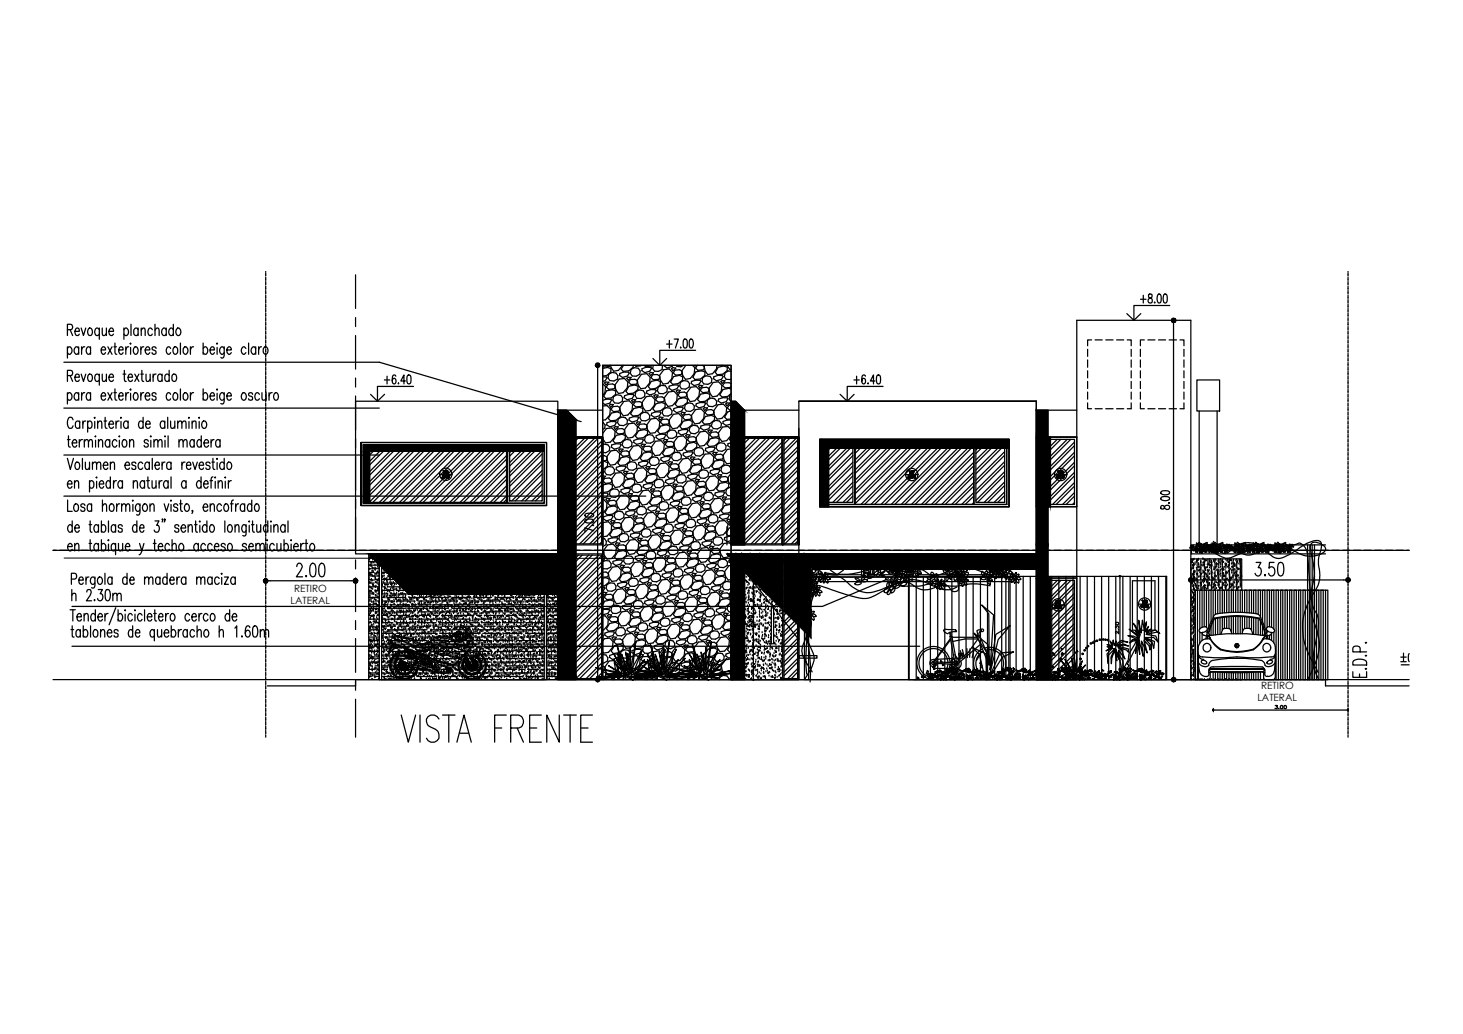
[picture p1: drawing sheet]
<svg xmlns="http://www.w3.org/2000/svg" width="297mm" height="210mm" viewBox="0 0 297 210" stroke-linecap="round" stroke-linejoin="round" font-family="sans-serif">
<defs><g id="words">
<text font-size="4" x="216.6" y="124.2" transform="rotate(-90 216.6 124.2)">P2</text>
<g font-size="3.5">
<text x="89.3" y="97.4">V8</text>
<text x="183.8" y="97.4">V7</text>
<text x="213.8" y="97.4">V6</text>
<text x="231.1" y="123.8">V9</text>
</g>
<g font-size="2">
<text x="59" y="122.6">LATERAL</text>
<text x="59.7" y="120.1">RETIRO</text>
<text x="255.3" y="142.3">LATERAL</text>
<text x="256" y="139.9">RETIRO</text>
</g>
</g></defs>
<!-- layer: H-VIDRIO -->
<g fill="none" stroke="#000" stroke-width=".25">
<path d="M74.2 90.5l-.3 .2M74.9 90.5l-1 .9M76.2 90.5l-2.3 2.3M76.9 90.5l-3 3M78.2 90.5l-4.3 4.3M79 90.5l-5.1 5M80.3 90.5l-6.4 6.4M81 90.5l-7.1 7.1M82.4 90.5l-8.5 8.4M83.1 90.5l-9.2 9.1M84.4 90.5l-10.5 10.4M85.1 90.5l-11.2 11.1"/>
<path d="M86.5 90.5l-11.6 11.5M87.2 90.5l-11.5 11.5M88.5 90.5l-11.5 11.5M89.2 90.5l-11.5 11.5M90.6 90.5l-11.5 11.5M91.3 90.5l-11.5 11.5M92.6 90.5l-11.5 11.5M93.3 90.5l-11.5 11.5M94.6 90.5l-11.4 11.5M95.3 90.5l-11.4 11.5M96.7 90.5l-11.5 11.5M97.4 90.5l-11.5 11.5"/>
<path d="M98.7 90.5l-11.4 11.5M99.5 90.5l-11.5 11.5M100.8 90.5l-11.5 11.5M101.5 90.5l-11.5 11.5M102.8 91.2l-10.8 10.8M102.8 93.2l-8.7 8.8M102.8 95.3l-6.6 6.7M102.8 97.3l-4.6 4.7M102.8 99.4l-2.5 2.6M102.8 90.5l-11.5 11.5M102.8 92.5l-9.4 9.5M102.8 94.5l-7.4 7.5"/>
<path d="M102.8 96.6l-5.3 5.4M102.8 98.6l-3.3 3.4M104.6 90.8l-1.1 1.1M105.3 90.8l-1.8 1.8M106.7 90.8l-3.2 3.1M107.4 90.8l-3.9 3.8M108.7 90.8l-5.2 5.1M109.4 90.8l-5.9 5.8M110.1 92.2l-6.6 6.5M110.1 94.2l-6.6 6.6M110.1 96.2l-5.5 5.5M110.1 98.3l-3.4 3.4"/>
<path d="M110.1 91.4l-6.6 6.6M110.1 93.5l-6.6 6.5M110.1 95.5l-6.2 6.2M110.1 97.6l-4.2 4.1M110.1 99.6l-2.1 2.1M114.6 89l-1.1 1M115.3 89l-1.8 1.8M116.6 89l-3.1 3.1M117.3 89l-3.8 3.8M118.7 89l-5.2 5.1M119.4 89l-5.9 5.9M120.7 89l-7.2 7.2"/>
<path d="M121.4 89l-7.9 7.9M122.1 90.3l-8.6 8.7M122.1 92.4l-8.6 8.6M122.1 94.4l-8.6 8.6M122.1 96.4l-8.6 8.7M122.1 98.5l-8.6 8.6M122.1 89.6l-8.6 8.7M122.1 91.6l-8.6 8.7M122.1 93.7l-8.6 8.6M122.1 95.7l-8.6 8.7M122.1 97.7l-8.6 8.7M122.1 99.8l-8.6 8.7"/>
<path d="M102.8 101.4l-.5 .6M102.8 100.7l-1.2 1.3M110.1 100.3l-1.4 1.4M110.1 101.6l-.1 .1M114.1 112.7l-.6 .6M115.4 112.7l-1.9 1.9M116.1 112.7l-2.6 2.6M117.4 112.7l-3.9 4M118.2 112.7l-4.7 4.7M119.5 112.7l-6 6M120.2 112.7l-6.7 6.7M121.6 112.7l-8.1 8"/>
<path d="M122.1 100.5l-8.6 8.7M122.1 102.6l-7.8 7.8M122.1 104.6l-5.7 5.8M122.1 106.7l-3.7 3.7M122.1 108.7l-1.6 1.7M122.1 101.9l-8.5 8.5M122.1 103.9l-6.4 6.5M122.1 106l-4.4 4.4M122.1 108l-2.4 2.4M122.1 110l-.3 .4M122.1 112.8l-8.6 8.7M122.1 114.9l-8.6 8.6"/>
<path d="M122.1 116.9l-8.6 8.7M122.1 119l-8.6 8.6M122.1 114.1l-8.6 8.7M122.1 116.2l-8.6 8.6M122.1 118.2l-8.6 8.7M122.1 121l-8.6 8.7M122.1 123.1l-8.6 8.6M122.1 125.1l-8.6 8.7M122.1 127.1l-8.6 8.7M122.1 129.2l-8.5 8.6M122.1 131.2l-6.5 6.6M122.1 133.3l-4.4 4.5"/>
<path d="M122.1 135.3l-2.4 2.5M122.1 137.4l-.3 .4M122.1 120.3l-8.6 8.6M122.1 122.3l-8.6 8.7M122.1 124.4l-8.6 8.6M122.1 126.4l-8.6 8.7M122.1 128.5l-8.6 8.6M122.1 130.5l-7.2 7.3M122.1 132.5l-5.2 5.3M122.1 134.6l-3.1 3.2M122.1 136.7l-1.1 1.1"/>
</g>
<!-- layer: MUROS -->
<g fill="none" stroke="#000" stroke-width=".25">
<path d="M72.2 81.4h41.1v31h-41.1zM73.3 89.8v12.8h37.7v-12.8h-37.7v12.8M111 89.8v12.8M162.2 81.4h48.2v31h-48.2zM162.2 86.9v23.7M162.2 81.4h48.2M166.4 89.2h38.5v13.7h-38.5zM210.4 81.4v56.6M210.4 88.7h8.2M229.9 117.9h4.6v10h-4.6zM54.3 139.2h17.9v-1.2h196.9v1.2h17M122.4 138v-63.8h26v63.8"/>
<path d="M218.6 138v-73h23.2v73"/>
</g>
<!-- layer: h vidrios -->
<g fill="none" stroke="#000" stroke-width=".25">
<path d="M149.4 89l-.7 .7M150.1 89l-1.4 1.4M151.4 89l-2.7 2.7M152.1 89l-3.4 3.4M153.4 89l-4.7 4.8M154.2 89l-5.5 5.5M155.5 89l-6.8 6.8M156.2 89l-7.5 7.5M157.5 89l-8.8 8.8M158.3 89l-9.6 9.6M158.7 90.6l-10 10M158.7 92.6l-10 10.1"/>
<path d="M158.7 94.7l-10 10M158.7 96.7l-10 10.1M158.7 98.8l-10 10M158.7 89.8l-10 10.1M158.7 91.9l-10 10M158.7 93.9l-10 10.1M158.7 96l-10 10M158.7 98l-10 10.1M159.6 89l-.4 .4M160.3 89l-1.1 1.1M161.6 89l-2.4 2.4M161.9 89.4l-2.7 2.8"/>
<path d="M161.9 91.4l-2.7 2.8M161.9 93.5l-2.7 2.8M161.9 95.5l-2.7 2.8M161.9 97.6l-2.7 2.7M161.9 99.6l-2.7 2.8M161.9 90.7l-2.7 2.8M161.9 92.8l-2.7 2.7M161.9 94.8l-2.7 2.8M161.9 96.9l-2.7 2.7M161.9 98.9l-2.7 2.8M167.3 90.1h.1M168.7 90.1l-1.4 1.4"/>
<path d="M169.4 90.1l-2.1 2.1M170.7 90.1l-3.4 3.4M171.5 90.1l-4.2 4.1M172.8 90.1l-5.5 5.4M173.2 92.5l-5.9 5.8M173.2 96.6l-5.4 5.4M173.2 91.8l-5.9 5.8M173.2 97.9l-4.1 4.1M173.2 100l-2 2M173.2 90.5l-5.9 5.8M173.2 94.6l-5.9 5.8M173.2 98.6l-3.3 3.4"/>
<path d="M173.2 93.9l-5.9 5.8M173.2 95.9l-5.9 5.8M174 89.7l-.4 .3M175.3 89.7l-1.7 1.7M176 89.7l-2.4 2.4M177.3 89.7l-3.7 3.7M178.1 89.7l-4.5 4.4M179.4 89.7l-5.8 5.7M180.1 89.7l-6.5 6.4M181.4 89.7l-7.8 7.8M182.1 89.7l-8.5 8.5M183.5 89.7l-9.9 9.8"/>
<path d="M184.2 89.7l-10.6 10.5M185.5 89.7l-11.9 11.9M186.2 89.7l-12.6 12.6M187.6 89.7l-12.8 12.7M188.3 89.7l-12.8 12.7M189.6 89.7l-12.8 12.7M190.3 89.7l-12.7 12.7M191.7 89.7l-12.8 12.7M192.4 89.7l-12.8 12.7M193.7 89.7l-12.8 12.7M194.4 89.7l-12.7 12.7M195.8 89.7l-12.8 12.7"/>
<path d="M196.5 89.7l-12.8 12.7M197.7 90.5l-11.9 11.9M197.7 96.6l-5.8 5.8M197.7 95.9l-6.5 6.5M197.7 92.5l-9.9 9.9M197.7 94.6l-7.9 7.8M197.7 98.7l-3.8 3.7M197.7 89.7l-12.6 12.7M197.7 91.8l-10.6 10.6M197.7 93.9l-8.6 8.5M197.7 98l-4.5 4.4M197.7 100l-2.4 2.4"/>
<path d="M199.4 90.1l-1.3 1.3M200.1 90.1l-2 2M201.4 90.1l-3.3 3.3M202.2 90.1l-4.1 4M203.5 90.1l-5.4 5.3M204 90.3l-5.9 5.9M204 96.5l-5.5 5.5M204 99.9l-2.1 2.1M204 92.4l-5.9 5.8M204 94.4l-5.9 5.8M204 98.6l-3.5 3.4M204 91.7l-5.9 5.8"/>
<path d="M204 93.7l-5.9 5.8M204 95.8l-5.9 5.8M204 97.8l-4.2 4.2M211.3 89.2l-.4 .4M212.6 89.2l-1.7 1.7M213.3 89.2l-2.4 2.5M214.6 89.2l-3.7 3.8M215.4 89.2l-4.5 4.5M216.7 89.2l-5.8 5.8M217.4 89.2l-6.5 6.5M218.2 90.5l-7.3 7.3M218.2 92.5l-7.3 7.3"/>
<path d="M218.2 94.6l-7.3 7.3M218.2 96.6l-5.8 5.8M218.2 98.7l-3.8 3.7M218.2 89.7l-7.3 7.4M218.2 91.8l-7.3 7.3M218.2 93.9l-7.3 7.2M218.2 95.9l-6.6 6.5M218.2 98l-4.5 4.4M218.2 100l-2.5 2.4M74.9 112.4l8.2 8.3h30.2M77 112.4h34v25.6h-34zM77.5 112.9h33v25.1h-33z"/>
<path d="M158.7 100.8l-9.6 9.6M158.7 102.8l-7.5 7.6M158.7 104.9l-5.5 5.5M158.7 106.9l-3.4 3.5M158.7 109l-1.4 1.4M158.7 100.1l-10 10M158.7 102.1l-8.2 8.3M158.7 104.2l-6.2 6.2M158.7 106.2l-4.2 4.2M158.7 108.2l-2.1 2.2M158.7 110.3l-.1 .1M160.5 112.7l-1.3 1.3"/>
<path d="M161.2 112.7l-2 2M161.9 101.6l-2.7 2.8M161.9 103.7l-2.7 2.8M161.9 105.7l-2.7 2.8M161.9 107.8l-2.5 2.6M161.9 109.9l-.5 .5M161.9 114l-2.7 2.7M161.9 116l-2.7 2.7M161.9 118l-2.7 2.8M161.9 100.9l-2.7 2.8M161.9 103l-2.7 2.7M161.9 105l-2.7 2.8"/>
<path d="M161.9 107.1l-2.7 2.8M161.9 109.1l-1.2 1.3M161.9 113.2l-2.7 2.8M161.9 115.3l-2.7 2.7M161.9 117.3l-2.7 2.8M161.9 119.3l-2.7 2.8M173.2 100.7l-1.3 1.3M197.7 100.7l-1.7 1.7M197.7 102l-.4 .4M204 100.6l-1.4 1.4M204 101.9l-.1 .1M211.3 117.8l-.4 .4"/>
<path d="M212.6 117.8l-1.7 1.7M213.3 117.8l-2.4 2.5M214.7 117.8l-3.8 3.8M215.4 117.8l-4.5 4.5M216.7 117.8l-5.8 5.9M217.4 117.8l-6.5 6.6M218.2 100.7l-1.7 1.7M218.2 119.1l-7.3 7.3M218.2 102l-.4 .4M218.2 118.4l-7.3 7.3M161.9 120.1l-2.7 2.8M161.9 122.1l-2.7 2.8"/>
<path d="M161.9 124.2l-2.7 2.8M161.9 126.2l-2.7 2.8M161.9 128.3l-2.7 2.7M161.9 130.3l-2.7 2.8M161.9 132.4l-2.7 2.7M161.9 134.4l-2.7 2.8M161.9 136.4l-1.2 1.4M161.9 121.4l-2.7 2.8M161.9 123.4l-2.7 2.8M161.9 125.5l-2.7 2.8M161.9 127.6l-2.7 2.7M161.9 129.6l-2.7 2.8"/>
<path d="M161.9 131.7l-2.7 2.7M161.9 133.7l-2.7 2.7M161.9 135.7l-2 2.1M218.2 121.2l-7.3 7.3M218.2 123.2l-7.3 7.3M218.2 125.3l-7.3 7.2M218.2 127.3l-7.3 7.3M218.2 129.4l-7.3 7.3M218.2 131.4l-6.1 6.1M218.2 133.5l-4.1 4M218.2 135.5l-2 2M218.2 120.4l-7.3 7.4"/>
<path d="M218.2 122.5l-7.3 7.3M218.2 124.5l-7.3 7.3M218.2 126.6l-7.3 7.3M218.2 128.7l-7.3 7.2M218.2 130.7l-6.9 6.8M218.2 132.7l-4.8 4.8M218.2 134.8l-2.8 2.7M218.2 136.8l-.7 .7"/>
</g>
<!-- layer: VISTA -->
<g fill="none" stroke="#000" stroke-width=".25">
<path d="M73.3 89.8h37.7M73.8 90.3h36.7v11.9h-36.7zM73.8 90.3h29.3v11.9h-29.3zM73.9 90.5h28.9v11.5h-28.9zM103.1 90.3h7.4v11.9h-7.4zM103.5 90.8h6.6v10.9h-6.6zM113.3 88.7h9.1M113.3 83.3h9.1M148.4 88.7h13.8M148.4 83.3h13.8M166.4 89.2h38.5v13.7h-38.5M166.4 89.2h38.5v13.7h-38.5z"/>
<path d="M210.4 88.7h8.2M210.4 83.3h8.2M73.3 102.6h37.7h-37.7M162.1 117.1h43.6v1h-43.6zM163.3 117.1h.9v20.9h-.9zM164.4 112.6h11v4.5h-11zM175.4 112.6h27.4v4.5h-27.4zM204.2 117.1h.9v20.9h-.9zM210.4 102.9h8.2M210.4 117.3h8.2M241.9 110.6h27.2M241.9 112.4h27.2"/>
<path d="M265.5 110.6v27.4M266 110.6v27.4M266.4 110.6v27.4M266.9 110.6v27.4M210.4 138h8.2"/>
</g>
<!-- layer: madera -->
<g fill="none" stroke="#000" stroke-width=".25">
<path d="M113.3 88.7h9.1v21.9h-9.1zM148.4 88.7h10.5v21.9h-10.5zM113.3 112.4h9.1v25.6h-9.1zM148.4 112.4h13.8v25.6h-13.8zM148.4 116h.1M148.4 112.4h10.5v25.6h-10.5zM148.5 119.9h.1M148.5 113.1h.2l-.1 .1zM148.6 118.4h.1M148.6 119.1h.1M148.6 117.6h.1M148.6 116h.1"/>
<path d="M148.6 116.8h.1M148.7 115.3h.1M148.7 117.6h.1M148.7 115.5h.1M148.7 119.5l-.1 .1 .1-.1M148.7 113.7h.1M148.7 114.5h.1M148.7 117.1h.1M148.7 118.4h.1M148.7 115.4h.1M148.7 112.5h.1M148.8 112.9h.1"/>
<path d="M148.8 114.3h.1M148.8 117.4l.1-.1v.2zM148.8 113.4h.1M148.8 119.9h.1M148.8 117h.1M148.8 114h.1M148.9 119.2h.1M149 117.9h.1M149.1 115h.1M149.1 119.5h.1M149.1 112.6v.2h-.1zM149.2 114.4h.1"/>
<path d="M149.3 117.5h.1M149.3 116.7h.1M149.3 118.9h.1M149.3 116h.1M149.3 113h.1M149.3 114.6l.1-.2 .1 .2zM149.3 113.5l.1 .2h-.2zM149.3 115.7h.2v.1zM149.4 113.3h.1M149.4 112.5h.1M149.5 116.3l.2-.2v.3zM149.5 116.8h.1"/>
<path d="M149.5 118.3h.1M149.6 113.2h.1M149.6 116.3l.1-.1zM149.7 114.1h.1M149.7 114.7h.1M149.7 119.7h.1M149.7 118.2h.1M149.7 119h.1M149.8 117.4h.1M149.8 119.9h.1M149.8 115.9h.1M149.8 116.6h.1"/>
<path d="M149.8 119.2h.1M149.9 115.1h.1M149.9 116.6h.1M149.9 113.5h.1M149.9 114.3h.1M149.9 115.7h.1M149.9 118l.1-.1 .1 .1zM149.9 114h.1v.1zM150 112.8h.1M150 115.6h.1M150 118.8v.2h-.2zM150 117.1h.1"/>
<path d="M150.1 118.2h.1M150.1 115.2h.1M150.1 117.4h.1M150.2 119.7h.1M150.2 116.8h.1M150.2 113.8h.1M150.2 118.4l.1-.1zM150.3 113.2h.1M150.3 118h.1M150.3 119.8l.1-.2zM150.3 119.5h.1M150.3 119.8h.1"/>
<path d="M150.4 119h.1M150.4 114.4h.1M150.5 115.7h.1M150.5 114.9h.1M150.6 112.4h.1M150.6 118.7h.1M150.6 115.7h.1M150.6 112.8h.1M150.6 112.9l.2-.1zM150.7 116.8h.1M150.7 116.7l.2-.1-.1 .2zM150.8 116.5h.1"/>
<path d="M150.8 113.2h.1M150.9 118.8h.1M150.9 119.6h.1M150.9 114.7h.1M150.9 118h.1M151 116.5h.1M151 117.3h.1M151 119h.1M151 115.7h.1M151 118.1h.1M151.1 114.2h.1M151.1 114.9h.1"/>
<path d="M151.1 119.3h.1M151.1 114.6v.1h-.1zM151.1 113.4h.1M151.1 114.8h.1M151.1 112.6h.1M151.1 113.9h.1M151.2 115.7h.1M151.2 119.8h.1M151.2 117.1h.1M151.3 116.4l.1-.1v.2zM151.3 115l.1-.1v.2zM151.4 115.6h.1"/>
<path d="M151.4 117.9h.1M151.4 115h.1M151.5 119.5h.1M151.5 118.1h.1M151.5 116.5h.1M151.5 113.6h.1M151.5 119.3l.2-.1zM151.6 118h.1M151.6 117.2h.1M151.6 114.1l.2-.2v.2zM151.7 114.5h.1M151.7 113.8h.1"/>
<path d="M151.7 118v.2h-.1zM151.7 113h.1M151.8 113.3l.2-.1zM151.9 118.8h.1M151.9 116.9h.1M152 114.6h.1M152 118.4h.1M152 115.5h.1M152 112.6h.1M152 119.8l.1 .1h-.2zM152.1 119.4h.1M152.1 113.3h.1"/>
<path d="M152.1 117.9h.1M152.1 118.6h.1M152.1 114.8h.1M152.1 116.5l.1 .3-.3-.1zM152.1 117.6l.1-.1v.2zM152.2 117.1h.1M152.2 115.6h.1M152.2 116.3h.1M152.2 114.8h.1M152.2 119.3l.2-.1 .1 .2zM152.3 113.2h.1M152.3 114h.1"/>
<path d="M152.3 119.3h.1M152.3 112.5h.1M152.3 112.9h.1M152.4 115.7h.1M152.4 113.1h-.1l.1-.2 .1 .2M152.5 117.9h.1M152.5 117.2h.1M152.6 113.7h.1M152.7 115.9h.1v.1zM152.7 119.5h.1M152.7 114.7l.1 .2h-.2zM152.8 118.1h.1"/>
<path d="M152.8 117.7h.1M152.8 116.2h.1M152.8 119.6h.1M152.8 114.7h.1M152.8 115.4h.1M152.8 119.2h.1M152.9 114.5h.1M152.9 116.3h.1M152.9 113.4h.1M152.9 116.6l.1-.1 .1 .1zM153 117h.1M153.2 112.8h.1"/>
<path d="M153.2 116.9h.1M153.2 114.3l.2-.1zM153.3 119.3h.1M153.3 119.5h.1M153.3 118.3l.1-.1zM153.3 118.4h.1M153.3 118.7h.1M153.3 118.2h.1M153.3 116.9h.1M153.3 117.7h.1M153.3 114.9h.1M153.3 113.3h.1"/>
<path d="M153.3 115.2h.1M153.4 116.2h.1M153.4 115.3h.1M153.4 114.6h.1M153.4 115.4h.1M153.4 114.5h.1M153.5 113.8h.1M153.5 118.5l.1-.1v.2zM153.5 113.1h.1M153.5 119.3h.1M153.6 115.7h.1M153.7 116.1h.1"/>
<path d="M153.7 117.3h.1M153.7 119.9v.2h-.1zM153.8 112.6l.1-.1v.1zM153.9 118.6h.1M153.9 117.7h.1M153.9 113.2l.2-.1v.1zM154 118.2h.1M154 113.5h.1M154 114.4h.1M154 119.7h.1M154 116.8h.2l-.1 .1zM154.1 114.6h.1"/>
<path d="M154.1 117.4h.1M154.1 114.5h.1M154.1 119.4h.1M154.2 119h.1M154.2 116.1h.1M154.2 113.1h.1M154.3 115.2h.1M154.3 112.5h.1M154.3 115l.1-.1zM154.3 114.3v.2h-.2zM154.4 119.8h.1M154.4 119.1h.1"/>
<path d="M154.4 117h.1M154.5 118.3h.1M154.5 117.6h.1M154.5 116.8h.1M154.6 115.2h.1M154.6 116h.1M154.6 113.4h.1M154.6 116.9v.2h-.2zM154.6 114.5h.1M154.6 113.5h.1M154.6 114.9h.1M154.6 115.2l.2-.1z"/>
<path d="M154.7 112.9h.1M154.7 113.7h.1M154.7 112.6h.1M154.7 117.9h.1M154.7 115h.1M154.7 116.6v.1h-.1zM154.7 119.7l.2-.2v.3zM154.7 119.4h.1M154.8 118.4h.1M154.9 115.8h.1M154.9 119.5l.1-.1v.1zM154.9 114.3h.1"/>
<path d="M154.9 117.3h.1M155 118.5l-.1-.1 .1-.1 .1 .2M155.1 116.8h.1M155.1 115.9h.1M155.2 113.5l.1-.1v.2zM155.2 118.2h.1M155.3 112.6h.1M155.3 119.7h.1M155.3 114.6h.1M155.4 117.5h.1M155.4 117.8l.2-.1-.1 .2zM155.5 117.2h.1"/>
<path d="M155.5 114.3h.1M155.5 113.4h.1M155.5 112.5h.1M155.5 118.7h.1M155.5 115.8h.1M155.6 112.9h.1M155.6 119.7h.1M155.6 118.9h.1M155.6 119.2h.1M155.7 118.2h.1M155.7 117.1h.1M155.7 117.4h.1"/>
<path d="M155.7 116.6h.1M155.7 115.8h.1M155.7 113.2l.1 .2h-.2zM155.8 115.8h.1M155.8 115h.1M155.8 114.3h.1M155.8 115.1h.1M155.8 113.5h.1M155.8 114.9h.1M155.9 112.7h.1M155.9 115.1l.2-.1v.1zM156 116.6h.1"/>
<path d="M156 116.1l.1-.1zM156 119.5h.1M156 117.7h.1M156 114.8h.1M156.1 115.9h.1M156.2 119.1h.1M156.2 117.3h.1M156.2 118.2h.1M156.3 114.9h.1M156.4 114.1h.1M156.4 116.7l-.1 .2h.1v-.2M156.4 118.3h.1"/>
<path d="M156.5 119.9h.1M156.5 119.8h.1M156.6 118.6l.1-.1v.1zM156.6 114.4l.1-.1-.1 .2zM156.6 115.7h.1M156.6 114.7h.1M156.7 112.6h.1M156.7 114.6l-.1 .3h.2v-.3M156.8 119.5h.1M156.8 118.7h.1M156.8 118.2h.1M156.8 117.3h.1"/>
<path d="M156.8 119.9h.1M156.8 117h.1M156.8 114h.1M156.8 118.7h.2l-.1 .1zM156.9 118h.1M156.9 117.5l.2-.2v.2zM156.9 117.2h.1M156.9 116.5h.1M156.9 117.1h.1M156.9 118.5h.1M156.9 115.6h.1M156.9 112.6h.1"/>
<path d="M156.9 113.2h.1M156.9 115.7h.1M156.9 114h.1M157 114.1h.1M157 114.9h.1M157 113.4h.1M157 113.5h.1M157.1 112.6h.1M157.1 119h.1M157.1 115h.1M157.1 112.7h.2l-.1 .1zM157.2 114.8h.1"/>
<path d="M157.2 119.5h.1M157.3 113.5l.1-.1zM157.4 115.9h.1M157.4 117.5h.1M157.4 114.6h.1M157.4 117.1l.1-.1zM157.4 117.3h.1M157.4 117.4h.1M157.5 116.4h.1M157.5 113.1h.1M157.6 115.3l.1-.2v.2zM157.7 118.1h.1"/>
<path d="M157.7 119.8h.1M157.7 118.3h.1M157.8 113.9h.1M157.8 114.7h.1M157.9 119.7h.1M157.9 117l.1-.1zM157.9 115.4l.2-.1-.1 .1zM158 119.4h.1M158 118.6h.1M158 112.6h.1M158 117.9h.1M158 117.1h.1"/>
<path d="M158 116.4h.1M158 115.5h.1M158.1 116.3h.1M158.1 115.5h.1M158.1 114.8h.1M158.1 117.1h.1M158.2 114h.1M158.2 119.7h.1M158.2 116.8h.1M158.2 113.8h.1M158.2 119.6h.1v.1zM158.2 113.2h.1"/>
<path d="M158.3 113.5h.1M158.3 118.3h.1M158.3 115.4h.1M158.3 117.1h.1M158.3 115.1h.1M158.3 118.6l.1 .1h-.1zM158.4 113h.1M158.5 119.5h.1M158.5 119.6h.1M158.5 113.7l.2-.1-.1 .1zM158.6 118.8h.1M158.6 116h.1"/>
<path d="M158.6 115.4h.1M158.6 117.5h.1M158.7 114.6h.1M158.7 117.3h.1M158.7 114.3h.1M158.8 118l.1-.1zM158.8 112.4l-.1 .2h.2v-.2M158.9 116.2h.1M158.9 113.7h.1M158.9 118.4h.1M241.9 110.6v1.8M242.7 119.8h.4v18.2h-.4z"/>
<path d="M259.1 119.8h.5v18.2h-.5zM260 119.8h.4v18.2h-.4zM260.9 119.8h.5v18.2h-.5zM261.8 119.8h.5v18.2h-.5zM262.7 119.8h.5v18.2h-.5zM263.7 119.8h.4v18.2h-.4zM264.6 119.8h.4v18.2h-.4zM265.5 119.8h.4v18.2h-.4zM266.4 119.8h.4v18.2h-.4zM267.3 119.8h.5v18.2h-.5zM268.2 119.8h.5v18.2h-.5zM269.1 119.8h.5v18.2h-.5z"/>
<path d="M148.4 122.7h.1M148.4 133.6h.2l-.1 .1zM148.5 120.7h.1M148.5 121.4h.1M148.5 124.2h.1M148.5 136.7l.1-.1v.2zM148.5 123.4l.1-.1v.1zM148.5 122.6h.1M148.5 132.3h.1M148.6 131.8h.1M148.6 121.8h.1M148.6 133.8h.1"/>
<path d="M148.6 128.7h.1M148.6 137.6h.1M148.6 128.1l.1 .1h-.1zM148.7 127.6h.1M148.7 136h.1M148.7 133h.1M148.7 130.1h.1M148.7 127.2h.1M148.7 124.2h.1M148.7 121.3h.1M148.7 128.9l-.2 .2 .2 .1v-.3M148.7 138h.1"/>
<path d="M148.8 134.2h.1M148.8 133.4h.1M148.8 125.1h.1M148.8 134.6h.1M148.8 131.7h.1M148.8 128.7h.1M148.8 125.8h.1M148.8 137.5h.1M148.8 123.4h.1M148.8 126.6h.1M148.8 122.9h.1M148.8 134.7h.1"/>
<path d="M148.8 131.8l.2-.2v.2zM148.9 136.2h.1M148.9 127.6l-.2 .1 .1 .1 .1-.2M148.9 130h.1M148.9 129.2h.1M148.9 121.5h.1M148.9 121.4l.1-.2 .1 .2zM149 131.1h.1M149 129.8l-.1 .1zM149 132l.2-.1-.1 .1zM149 135h.1M149 125.9h.1"/>
<path d="M149 125.1h.1M149 121.7l.2-.1v.2zM149.1 137.5h.1M149.1 136.7h.1M149.1 135.9h.1M149.1 129h.1M149.1 127.6h.1M149.2 135.1h.1M149.2 134.4h.1M149.2 130.9h.1M149.2 121.7h.1M149.2 120.9h.1"/>
<path d="M149.2 137.2h.1M149.2 134.4l.1-.2 .1 .3zM149.2 133.6h.1M149.2 132.8h.1M149.2 132h.1M149.2 124h.1M149.2 137.5h.1M149.2 136.5h.1M149.2 133.5h.1M149.2 130.6h.1M149.2 127.7h.1M149.2 124.8h.1"/>
<path d="M149.2 123.1l.2-.1zM149.2 136.2l.1 .1 .1-.1-.2 .1M149.3 131.3h.1M149.3 126.7h.1M149.3 136.7h.1M149.3 121.8h.1M149.3 133.6h.1M149.3 131.5v.2h-.1zM149.3 126l.2-.1-.1 .2zM149.3 130.5h.1M149.3 129.8h.1M149.4 129h.1"/>
<path d="M149.4 133.3h.1M149.4 120.4h.1M149.4 128.2h.1M149.4 127.4h.1M149.4 132.5h.1M149.4 122.5h.1M149.4 130h.1M149.4 121.9h.1M149.5 126.7h.1M149.5 131.4h.1M149.5 137l.1-.1 .1 .2zM149.5 125.9h.1"/>
<path d="M149.5 125.1h.1M149.5 129.2h.1M149.5 133.4l.1-.1 .1 .1zM149.5 124.3h.1M149.5 128.3h.1M149.5 126.4h.1M149.5 130.3h.2v-.1l-.2 .1M149.6 123.6h.1M149.6 122.8h.1M149.6 120h.1v.1zM149.6 122h.1M149.6 134.1h.1"/>
<path d="M149.6 125h.1M149.6 136h.1M149.7 120.5h.1M149.7 121.3h.1M149.7 124.1h.1M149.7 122.8h.1M149.7 124.7v.1h-.1zM149.7 124.3h.1M149.7 129.9h.1M149.7 120.8h.1M149.7 132.4h.1M149.8 133.9h.1"/>
<path d="M149.8 134.6l.2-.1-.1 .2zM149.8 136.6h.1M149.8 124.3l.2-.1zM149.9 125.8h.1M149.9 128.8h.1M149.9 135.8h.1M150 132.4h.1M150 135v.2h-.2zM150 131.6h.1M150 121.6h.1M150 125.2h.1M150 126.6h-.1l.1-.2v.2"/>
<path d="M150 126.7h.1M150 135.7h.1M150 132.8h.1M150 129.9h.1M150 126.9h.1M150 124h.1M150 121.1h.1M150.1 128.2h.1M150.1 136.3h.1M150.1 134.8h.1M150.1 121.6l.2-.2v.2h-.2M150.1 128.6l.2-.1-.1 .2z"/>
<path d="M150.1 127.4h.1M150.1 121.6h.1M150.1 137.4h.1M150.1 137.3h.1M150.1 134.4h.1M150.1 131.4h.1M150.1 128.5h.1M150.1 125.6h.1M150.1 122.6h.1M150.2 137.3h.1M150.2 124h.1M150.2 131.2h.1"/>
<path d="M150.3 136.5h.1M150.3 133.2h.1M150.3 123.2h.1M150.3 136.8v.1h-.1zM150.3 135.8h.1M150.3 135h.1M150.3 128.2v.2l-.1-.1zM150.3 134.2h.1M150.3 127.6h.1M150.3 132.9l.2-.1v.2zM150.4 133.4h.1M150.4 132.7h.1"/>
<path d="M150.4 129h.1M150.4 129.1h.1M150.4 137.2h.1M150.4 131.9h.1M150.4 122.6h.2l-.1 .1zM150.5 131.1h.1M150.5 130.4h.1M150.5 124h.1M150.5 135.7h.1M150.5 129.6h.1M150.5 134.8h.1M150.5 124.8h.1"/>
<path d="M150.5 133.6h.1M150.6 128.8h.1M150.6 128.1h.1M150.6 124v.3l-.2-.1zM150.6 127.3h.1M150.6 131.5h.1M150.6 120.4h.1M150.6 136.2h.1M150.6 133.3h.1M150.6 130.4h.1M150.6 127.4h.1M150.6 124.5h.1"/>
<path d="M150.6 137.2l.2-.1zM150.6 126.5h.1M150.6 125.7h.1M150.6 130.6h.1M150.6 120.7h.1M150.6 130h.1M150.6 121.9h.1M150.6 121.6h.1M150.6 129.9l.1 .2h-.2zM150.7 125h.1M150.7 131.5h.1M150.7 121.4v.1h-.1z"/>
<path d="M150.7 126.9l.2-.2v.2zM150.7 126.9h.1v.1zM150.7 124.2h.1M150.7 123.4h.1M150.7 127.3h.1M150.7 136.5h.1M150.8 122.6h.1M150.8 126.5h.1M150.8 121.9h.1M150.8 121.1h.1M150.8 126.4h.1M150.8 120.4h.1"/>
<path d="M150.8 132.3h.1M150.8 123.1h.1M150.8 136h.1M150.8 131.8l.2-.1zM150.9 122.3h.1M150.9 123.2l.1-.1 .1 .2zM150.9 122.9h.1M150.9 131.2l.2-.1zM151 128.1h.1M151 124.3h.1M151 132.4h.1M151 120.9h.1v.1z"/>
<path d="M151 133.9h.1M151 129.5l.2-.2v.2zM151.1 134.7h.1M151.1 133.9h.1M151.1 123.9h.1M151.1 128.9h.1M151.2 130.6h.1M151.2 135.5l.2-.1-.1 .2zM151.2 129.8h.1M151.2 125.3h.1M151.2 125.3l.2-.1zM151.3 126.7h.1"/>
<path d="M151.3 133.4v.2h-.1zM151.3 126.4h.1M151.3 134.8h.1M151.3 124.8l-.1 .2h.2v-.2M151.4 125.6h.1M151.4 135.6h.1M151.4 135.5h.1M151.4 136.4h.1M151.4 137.9h.1M151.4 121.7h.1M151.4 132.5h.1M151.4 129.6h.1"/>
<path d="M151.4 126.7h.1M151.4 123.8h.1M151.4 120.8h.1M151.4 137.1h.1M151.4 122.2h.1M151.4 131.3h.1M151.5 136.4h.1M151.5 135.6h.1M151.5 131.4h.1M151.5 121.4h.1M151.5 137h.1M151.5 134.1h.1"/>
<path d="M151.5 131.2h.1M151.5 128.3h.1M151.5 125.3h.1M151.5 122.4h.1M151.5 135.3l.1-.1zM151.5 132v.2h-.2zM151.5 129.5h.2l-.1 .1zM151.5 134.8h.1M151.5 126.7l.2-.1v.1zM151.6 134h.1M151.6 133.3h.1M151.6 127.7h.1"/>
<path d="M151.6 137.2h.1M151.6 132.5h.1M151.6 131.7h.1M151.6 127.2h.1M151.6 129.2h.1M151.6 134.8l.2-.2v.2zM151.7 131h.1M151.7 130.2h.1M151.7 129.4h.1M151.7 133.9h.1M151.7 133h.1M151.7 124.1h.1"/>
<path d="M151.7 128.7h.1M151.7 123h.1M151.7 133.8h.2v.1zM151.8 127.9h.1M151.8 127.1h.1M151.8 133.6h.1M151.8 123.6l.1-.1v.2zM151.8 126.3h.1M151.8 129.7h.1M151.8 128.8h.1M151.8 120.5h.1M151.9 125.6h.1"/>
<path d="M151.9 124.8h.1M151.9 122h.1M151.9 128.5l.1-.1zM151.9 124h.1M151.9 130.1h.1M151.9 136.9v.1h-.1zM151.9 137.4l.2-.2v.3zM151.9 123.3h.1M151.9 122.5h.1M151.9 134.7h.1M151.9 125.5h.1M151.9 124.6h.1"/>
<path d="M151.9 131.6h.1M151.9 136h.1M151.9 133.1h.1M151.9 127.2h.1M151.9 124.3h.1M151.9 121.3h.1M152 121.7h.1M152 120.9h.1M152 120.2h.1M152 126.5h.1M152 127.8h.2v.1zM152.1 130.5h.1"/>
<path d="M152.1 121.3h.1M152.1 120.5h.1M152.1 136.1h.1M152.2 122.9h.1M152.2 137.1h.1M152.2 126.3h.1M152.2 124.4h.1M152.2 136.3h.1M152.2 132.5h.1M152.2 134h.1M152.2 121.7l.2-.2zM152.3 132.9h.1"/>
<path d="M152.3 130.1v.1h-.1zM152.3 132.2l.2-.1zM152.3 132.1h.1M152.3 122.1h.1M152.4 128.9h.1M152.4 121.9l.1-.1v.2zM152.4 128.7h.1M152.4 137.9h.1M152.5 127.9h.1M152.5 126.8h.1M152.5 125.3h.1M152.5 133.7h.1"/>
<path d="M152.5 124.6h.1M152.5 134.9h.1M152.5 136.4h.2v.1zM152.6 137.8h.1M152.6 123.7h.1M152.6 136.4h.1M152.6 136.9h.1M152.6 121.7h.1M152.6 132h-.1l.1-.2 .1 .2M152.6 126.2l.2-.1zM152.7 136.2h.1M152.7 135.4h.1"/>
<path d="M152.7 129.5h.1M152.7 120.4h.1M152.7 131.3h.1M152.7 123.3v.1h-.1zM152.7 134.7h.1M152.7 135.3h.1M152.7 121.8l.1 .2h-.3zM152.8 133.9h.1M152.8 133.1h.1M152.8 136.2h.1M152.8 132.3h.1M152.8 129.4h.1"/>
<path d="M152.8 126.4h.1M152.8 123.5h.1M152.8 120.6h.1M152.8 125.4h.1M152.8 127.7h.1M152.8 135.4h.1M152.8 136.8h.1M152.8 131.6h.1M152.8 130.8h.1M152.8 129.2h.1M152.8 130.9h.1M152.8 128h.1"/>
<path d="M152.8 125.1h.1M152.8 122.2h.1M152.9 130h.1M152.9 132h.1M152.9 137.3h.1M152.9 125.1l.1-.1zM152.9 130.5l.1-.1v.2zM152.9 129.2h.1M152.9 128.5h.1M152.9 131.2h.1M152.9 121.2h.1M152.9 124.1h.1"/>
<path d="M152.9 133.6l.1 .1h-.2zM152.9 120.2l.2-.1zM153 127.7h.1M153 127h.1M153 126.2h.1M153 127.8h.1M153 133.7h.1M153 125.4h.1M153 120.5h.1M153 137h.1M153 124.4v.3l-.2-.1zM153.1 124.6h.1"/>
<path d="M153.1 123.9h.1M153.1 122h.1M153.1 123.1h.1M153.1 123.7h.1M153.1 130.1h.1M153.1 135.4l.2-.1v.2zM153.1 134.7h.2l-.1 .1zM153.2 122.3h.1M153.2 121.5h.1M153.2 132.8h.1M153.2 122.8h.1M153.2 131.6h.1"/>
<path d="M153.2 127.3l.1-.2 .1 .2zM153.2 124.5l.1-.1v.2zM153.2 120.8h.1M153.3 120h.1M153.3 126.5h.1M153.3 135.8h.1M153.3 128.7h.1M153.3 132.8h.1M153.3 129.9h.1M153.3 127h.1M153.3 124h.1M153.3 121.1h.1"/>
<path d="M153.3 126.7v.2h-.1zM153.3 136.1h.1M153.4 122.9h.1M153.4 135.3h.1M153.4 124.5h.1M153.4 124.4h.1M153.4 134.5h.1M153.4 128.8l.2-.1v.2zM153.5 132.5h.1M153.5 134h.1M153.5 131.1h.1M153.5 128.6l.1-.1 .1 .2z"/>
<path d="M153.6 130.3h.1M153.6 120.3h.1M153.6 128.9h.1M153.6 137v.2h-.1zM153.6 126.9h.1M153.6 136.1h.1M153.6 129.7l.1 .2h-.2zM153.7 126.1h.1M153.7 133.1l.2-.1zM153.7 125.3h.1M153.7 122.8h.2v.1zM153.8 137.6h.1"/>
<path d="M153.8 131.9h.1M153.8 122.8h.1M153.8 121.9h.1M153.8 126.8h.1M153.8 135h.1M153.8 136.8h.1M153.8 136.1h.1M153.8 136.4h.1M153.9 135.3h.1M153.9 121.8h.1M153.9 134.5h.1M153.9 133.7h.1"/>
<path d="M153.9 127.7h.1M153.9 131.4h.1M153.9 137.7h.1M153.9 121.8l.1-.1zM153.9 133h.1M153.9 130.2v.1l.1 .1v-.2M153.9 137.4l.2-.1v.2zM154 132.2h.1M154 131.4h.1M154 134.4h.1M154 132.3v.3l-.2-.1zM154 127.1l.1-.1z"/>
<path d="M154 130.6h.1M154 133.6h.1M154 123.5h.1M154 127.8h.1M154.1 129.9h.1M154.1 129.1h.1M154.1 129.2h.1M154.1 138h.1M154.1 135h.1M154.1 132.1h.1M154.1 135.2l.2-.2v.2zM154.1 128.4h.1"/>
<path d="M154.1 130.2h.1M154.1 126.2h.1M154.1 123.3h.1M154.1 120.4h.1M154.1 137.4h.1M154.1 127.6h.1M154.1 126.8h.1M154.1 129.4h.1M154.1 136.6h.1M154.2 126h.1M154.2 124.2h.1M154.2 133.6h.1"/>
<path d="M154.2 130.7h.1M154.2 127.8h.1M154.2 124.8h.1M154.2 121.9h.1M154.2 125.3h.1M154.2 124.5h.1M154.2 133.8h.1M154.2 131.4l.2-.1v.2zM154.3 123.7h.1M154.3 125.2h.1M154.3 135.2h.1M154.3 132v.1h-.2z"/>
<path d="M154.3 122.9h.1M154.3 122.2h.1M154.3 122.1h.1M154.3 120.6h.1M154.3 123.4l.1 .2-.2-.1zM154.3 121.2l.1-.1zM154.4 121.4h.1M154.4 121.8h.1M154.4 130.2h.1M154.4 120.7h.1M154.4 131h.1M154.4 121h.1"/>
<path d="M154.4 131.7h.1M154.5 126.6h.1M154.5 137.7h.1M154.5 136.8h.1M154.5 133.9l.1-.2zM154.5 135.7l.2-.1-.1 .2zM154.5 126.8h.1M154.5 125.3l.2-.2v.2zM154.6 136.2h.1M154.6 137.6v.2h-.2zM154.6 125.4l.1-.1v.2zM154.6 133.5h.1"/>
<path d="M154.6 132.6h.1M154.6 123h.1M154.6 135.6h.1M154.7 122.6h.1M154.7 124.5h.1M154.7 132.6h.1M154.7 129.7h.1M154.7 126.7h.1M154.7 123.8h.1M154.7 120.9h.1M154.7 129.3h.1M154.7 128.4h.1"/>
<path d="M154.7 134.1h.1M154.8 129h.1M154.8 129.7h.2l-.1 .1zM154.9 125.1h.1M154.9 124.2h.1M154.9 134.3h.1M154.9 135.5l.1 .1h-.2zM155 137.4h.1M155 125.4h.1M155 136.7h.1M155 130.1h.1M155 120.9h.1"/>
<path d="M155 120.1h.1M155 126.9h.1M155 135h.1M155 126.9v.1h-.1zM155 135.9h.1M155 135.1h.1M155 136.5h.1M155.1 134.3h.1M155.1 121.8h.1M155.1 136.7h.1M155.1 134l.1-.1zM155.1 133.6h.1"/>
<path d="M155.1 132.8h.1M155.1 125.9h.1M155.1 135.9h.1M155.1 137.3l.2-.1zM155.1 123.7h.2v.1zM155.2 132h.1M155.2 131.4h.1M155.2 131.2h.1M155.2 130.5h.1M155.2 132.5h.1M155.2 122.2v.2h-.2zM155.3 129.7h.1"/>
<path d="M155.3 131.7h.1M155.3 121.7h.1M155.3 128.9h.1M155.3 128.2h.1M155.3 129.3h.1M155.3 127.8h.1M155.3 128.7v.1h-.1zM155.3 127.4h.1M155.3 128.4h.1M155.3 137.5h.1M155.3 137.4h.1M155.3 120.1l.1 .1h-.1z"/>
<path d="M155.4 126.6h.1M155.4 125.9h.1M155.4 127.6h.1M155.4 128.1l.1-.1zM155.4 125.1h.1M155.4 124.2h.1M155.4 137.8h.1M155.4 134.8h.1M155.4 131.9h.1M155.5 124.3h.1M155.5 123.5h.1M155.5 133.4h.1"/>
<path d="M155.5 124.2h.1M155.5 128.9h.1M155.5 126h.1M155.5 123.1h.1M155.5 120.1h.1M155.5 133.8h.1M155.5 122.8h.1M155.5 123.4h.1M155.5 136.4h.1M155.5 130.5l.1-.1zM155.5 124.8v.3l-.2-.1zM155.5 122h.1"/>
<path d="M155.5 121.2h.1M155.5 120.7h.1M155.5 130.5h.1M155.5 127.6h.1M155.5 124.6h.1M155.5 121.7h.1M155.6 120.5h.1M155.6 129.2h.1M155.6 120h.1M155.6 130.2h.1M155.6 122.1h.1M155.6 131.7h.1"/>
<path d="M155.6 127.6l.2-.1v.2zM155.6 132.3l.2-.1v.2zM155.7 135.8h.1M155.7 121.8v.2h-.2zM155.7 122.1l.1-.1zM155.7 125h.1M155.7 126.6h.1M155.7 135h.1M155.8 131.7h.1M155.8 136.2h.1M155.8 130.8h.1M155.8 120.8h.1"/>
<path d="M155.8 123.1h.1M155.9 124.5h.1M155.9 123.7l.1-.1zM155.9 136.6h.2l-.1 .1zM155.9 127.5h.1M155.9 132.6h.1M155.9 132.1l.1 .1h-.2zM155.9 130.3l.2-.2v.2zM155.9 126.4l.2-.1v.1zM156 126.6h.1M156 136.6h.1M156 135.3h.1"/>
<path d="M156 132.4h.1M156 134.2h.1M156 129.5h.1M156 126.5h.1M156 123.6h.1M156 120.7h.1M156.1 123.3h.1M156.1 129h.1M156.1 132.4h.1M156.1 122.4h.1M156.1 137.2h.1M156.2 136.5h.1"/>
<path d="M156.2 125.5h.1M156.2 130.6h.2l-.1 .1zM156.2 135.7h.1M156.2 135h.1M156.2 128.3h.1M156.2 127h.1M156.2 120.4l.2-.1v.2zM156.3 134.2h.1M156.3 136.6h.1M156.3 135h.1M156.3 133.9v.1h-.2zM156.3 133.4h.1"/>
<path d="M156.3 132.6h.1M156.3 121.9h.1M156.3 134.9h.1M156.3 134.1h.1M156.3 125.3l.1 .1h-.2zM156.4 131.9h.1M156.4 124.1h.1M156.4 131.1h.1M156.4 130.3h.1M156.4 131.4h.1M156.4 129.5h.1M156.4 130.7h.1"/>
<path d="M156.4 129.9h.1M156.4 132.7v.3l-.1-.1zM156.4 135l.2-.1zM156.5 128.8h.1M156.5 128h.1M156.5 127.3h.1M156.5 127.9h.1M156.6 126.4h.1M156.6 125.7h.1M156.6 126.5h.1M156.6 129.4h.1M156.6 135.7h.1"/>
<path d="M156.6 137.5h.1M156.6 135.6l-.1 .1 .1 .1v-.2M156.6 127.1v.1M156.6 124.6v.2M156.6 123.4h.1M156.7 122.6h.1M156.7 131.5h.1M156.7 122.3h.1M156.7 121.5h.1M156.7 133.9h.1M156.7 121.8h.1M156.7 121.1h.1"/>
<path d="M156.7 135.4l.1 .2h-.2zM156.8 120.3h.1M156.8 120.7h.1M156.8 137.5h.1M156.8 134.6h.1M156.8 131.7h.1M156.8 122.2h.1M156.8 137.3h.1M156.8 122.9h.1M156.9 131.8h.1M156.9 136.1h.1M156.9 133.2h.1"/>
<path d="M156.9 134h.1M156.9 121.5h.1M156.9 120.4l.1-.2zM156.9 137.3v.2h-.1zM156.9 133.1h.1M156.9 123.1h.1M157 136.3h.1M157 133.3l.2-.1-.1 .2zM157.1 129h.1M157.1 123l.1-.1zM157.1 123.1h.1M157.2 125.6h.1"/>
<path d="M157.2 132.7h.1M157.2 124.6h.1M157.2 134.8h.1M157.2 130.6l.1-.1v.2zM157.2 124.8h.1M157.2 134.2h.1M157.2 120.1l.2-.2v.2zM157.3 137.9h.1M157.3 130.6h.1M157.3 121.5h.1M157.3 129.1h.1M157.3 137.5h.1v.1z"/>
<path d="M157.3 137.1h.1M157.3 120.6h.1M157.3 135.1h.1M157.3 132.2h.1M157.3 122l.1 .1h-.2zM157.3 127.3l.2-.1v.2zM157.4 136.3h.1M157.4 135.6h.1M157.4 129.2h.1M157.4 126.3h.1M157.4 123.4h.1M157.4 120.4h.1"/>
<path d="M157.4 134.8h.1M157.4 126.4h.1M157.4 125.5h.1M157.4 137.2h.1M157.4 136.4h.1M157.5 134h.1M157.5 133.3h.1M157.5 127h.1M157.5 132.5h.1M157.5 135.1h.1M157.5 132.4l.1-.2v.2zM157.5 131.7h.1"/>
<path d="M157.5 130.9h.1M157.5 133.1h.1M157.5 132.2h.1M157.5 122.3h.1M157.5 136.6h.1M157.6 130.2h.1M157.6 121.9h.1M157.6 131.6l.1-.1v.2zM157.6 129.4h.1M157.6 128.6h.1M157.6 131.5h.1M157.6 121.3l.2-.1-.1 .2z"/>
<path d="M157.7 127.8h.1M157.7 128.9h.1M157.7 128.1h.1M157.7 123.8h-.2l.2-.1v.1M157.7 122.6v.2h-.2zM157.7 127.1h.1M157.7 126.3h.1M157.7 125.6h.1M157.7 127.9h.1M157.8 124.8h.1M157.8 124h.1M157.8 124.7h.1"/>
<path d="M157.8 123.9h.1M157.8 129.4h.1M157.8 133.9h.1M157.8 137.5h.1M157.8 123.2h.1M157.8 135.9l.2-.1zM157.9 122.5h.1M157.9 121.7h.1M157.9 124.3h.1M157.9 125.6h.1v.1zM157.9 120.9h.1M157.9 129.7h.1"/>
<path d="M157.9 120.5h.1M157.9 134l.1 .2h-.2zM158 120.1h.1M158 133.9h.1M158 125.4v.2h-.1zM158 125.2l-.2 .2h.2v-.2M158 120.7h.1M158 136.4h.1M158 125.5h.1M158 122.2h.1M158 135.5h.1M158.1 130.3h.1"/>
<path d="M158.1 128l.2-.2v.3zM158.1 132.2h.1M158.1 131.8h.1M158.1 137.3h.1M158.1 134.3h.1M158.1 131.4h.1M158.1 128.5h.1M158.1 125.6h.1M158.1 129.9l.2-.1zM158.2 131.3h.1M158.2 121.3h.1M158.2 122.6h.1"/>
<path d="M158.2 127.3l.1-.1v.1zM158.2 126.7h.1M158.2 135.9h.1M158.2 133h.1M158.2 130h.1M158.3 128h.1M158.3 137.2h.1M158.3 127.1h.1M158.3 124.2h.1M158.3 121.2h.1M158.3 136.4h.1M158.3 135.8l-.2 .1z"/>
<path d="M158.3 127.2h.1M158.3 123.1h.1M158.4 133h.1M158.4 123.8h.1M158.4 132.8h.1M158.4 124.6h.1M158.4 134.2l.2-.1-.1 .2zM158.4 123h.1M158.4 134.2h.1M158.4 124l.2-.1zM158.5 137.7h.1M158.5 136.9h.1"/>
<path d="M158.5 128.8h.1M158.6 136.1h.1M158.6 129.2h.1M158.6 120.5l.1-.1v.1zM158.6 137.5v.1h-.1zM158.6 135.4h.1M158.6 134.6h.1M158.6 130.5v.2h-.2zM158.6 133.9h.1M158.6 124.6h.1M158.6 128.9v.2h-.1zM158.7 133.1h.1"/>
<path d="M158.7 132.3h.1M158.7 127h.1M158.7 125.6h.1M158.7 137.8h.1M158.7 134.8h.1M158.7 131.9h.1M158.7 129h.1M158.7 128.2l.1-.1v.2l-.1-.1M158.7 131.5h.1M158.7 131.3h.1M158.7 135.2h.1M158.7 126.1h.1"/>
<path d="M158.7 123.1h.1M158.7 120.2h.1M158.7 133.3l.2-.2v.3zM158.8 130.8h.1M158.8 130h.1M158.8 130.4h.1M158.8 120.4h.1M158.8 136.7h.1M158.8 129.2h.1M158.8 122h.1M158.8 128.4h.1M158.8 127.7h.1"/>
<path d="M158.8 127.1h.1M158.8 131.6h.1M158.9 126.9h.1M158.9 126.2h.1M158.9 136.2h.1M158.9 130.7h.1M158.9 122.2v.1M158.9 130.7v.1M243.6 128.3v2.3M244.1 127.3v-7.5h-.5v7.9M244.1 128.4v1.6M244.5 127.2v-7.4h.5v7.5"/>
<path d="M245.9 126.2v-6.4h-.5v7.6M245.9 127.1v1.8M246.3 126.1v2.8M246.8 136.4v1.6h-.5v-1.6M246.8 124.7v-4.9h-.5v5.5M246.8 125.6v3.3M247.2 136.4v1.6h.5v-1.5M247.2 125.5v3.3M247.7 124.5v-4.7h-.5v4.8M247.7 125.4v3.3M248.2 136.5v1.5h.4v-1.5M248.2 125.3v2.6"/>
<path d="M248.6 124.4v-4.6h-.4v4.7M248.6 125.3v2.3M249.1 136.5v1.5h.4v-1.4M249.1 125.2v2.4M249.5 124.3v-4.5h-.4v4.6M249.5 125.2v2.4M250 136.6v1.4h.4v-1.4M250 125.1v3.1M250.4 124.3v-4.5h-.4v4.5M250.4 125.1v3.6M250.9 136.6v1.4h.4v-1.4M250.9 124.3v-4.5h.4v4.5"/>
<path d="M250.9 125.1v3.6M251.3 125.1v3.6M251.8 136.6v1.4h.4v-1.4M251.8 124.3v-4.5h.4v4.5M251.8 125.1v3.6M252.2 125.2v3.2M252.7 124.3v-4.5h.5v4.6M252.7 125.2v2.4M253.2 136.5v1.5h-.5v-1.4M253.2 125.2v2.4M253.6 124.4v-4.6h.5v4.7M253.6 125.3v2.3"/>
<path d="M254.1 136.5v1.5h-.5v-1.5M254.1 125.3v2.5M254.5 124.5v-4.7h.5v4.8M254.5 125.4v3.3M255 136.4v1.6h-.5v-1.5M255 125.5v3.3M255.5 136.4v1.6h.4v-1.6M255.5 124.7v-4.9h.4v5.4M255.5 125.6v3.2M255.9 126.1v2.8M256.3 126.2v-6.4h.5v7.5M256.3 127.1v1.8"/>
<path d="M257.3 128v.3M257.7 127.2v-7.4h-.4v7.5M257.7 129v.8M258.2 127.3v-7.5h.4v7.9M258.2 128.4v1.6M258.6 128.3v2.2"/>
</g>
<!-- layer: solado -->
<path d="M210.4 88.7h8.2v14.2h-8.2zM210.9 89.2h7.3v13.2h-7.3zM247.1 83.4v27.2M164.9 113h10v3.7h-10zM175.4 112.6h.9v4.5h-.9zM176.8 113h8.2v3.7h-8.2zM185.4 112.6h.9v4.5h-.9zM186.8 113h15.6v3.7h-15.6zM210.4 117.3h8.2v20.7h-8.2zM210.9 117.8h7.3v19.7h-7.3zM162.2 133.1h3.7v.5h-3.7z" fill="none" stroke="#000" stroke-width=".25"/>
<!-- layer: proy -->
<g fill="none" stroke="#000" stroke-width=".25">
<path d="M72.2 55.8v6.8M72.2 64.5v1.8M72.2 68.1v6.8M72.2 76.8v1.8M220.8 70.9v1.4M220.8 73.1v1.4M220.8 75.3v1.4M220.8 77.4v1.5M220.8 79.6v1.4M221.6 69h-.8v1.2M222.3 69h1.5M224.5 69h1.5"/>
<path d="M226.7 69h1.4M228.9 69h.8v1.2M229.7 70.9v1.4M229.7 73.1v1.4M229.7 75.3v1.4M229.7 77.4v1.5M229.7 79.6v1.4M231.5 70.9v1.4M231.5 73.1v1.4M231.5 75.3v1.4M231.5 77.4v1.5M231.5 79.6v1.4"/>
<path d="M232.3 69h-.8v1.2M233.1 69h1.4M235.2 69h1.5M237.4 69h1.5M239.6 69h.8v1.2M240.4 70.9v1.4M240.4 73.1v1.4M240.4 75.3v1.4M240.4 77.4v1.5M240.4 79.6v1.4M72.2 80.4v6.8M72.2 89.1v1.8"/>
<path d="M72.2 92.7v6.8M220.8 81.8v1.2h.8M222.3 83h1.5M224.5 83h1.5M226.7 83h1.4M229.7 81.8v1.2h-.8M231.5 81.8v1.2h.8M233.1 83h1.4M235.2 83h1.5M237.4 83h1.5M240.4 81.8v1.2h-.8M10.8 111.7h.6"/>
<path d="M12.1 111.7h1.5M14.3 111.7h1.4M16.4 111.7h1.5M18.6 111.7h1.5M20.8 111.7h1.4M23 111.7h1.4M25.1 111.7h1.5M27.3 111.7h1.5M29.5 111.7h1.4M31.6 111.7h1.5M33.8 111.7h1.5M36 111.7h1.4"/>
<path d="M38.2 111.7h1.4M40.3 111.7h1.5M42.5 111.7h1.5M44.7 111.7h1.4M46.8 111.7h1.5M49 111.7h1.5M51.2 111.7h1.4M53.4 111.7h1.4M55.5 111.7h1.5M57.7 111.7h1.5M59.9 111.7h1.4M62 111.7h1.5"/>
<path d="M64.2 111.7h1.5M66.4 111.7h1.4M68.6 111.7h1.4M70.7 111.7h1.5M72.2 101.4v1.8M72.2 105v6.8M72.2 113.7v1.8M72.2 117.3v6.9M72.9 111.7h1.5M75.1 111.7h1.4M77.2 111.7h1.5M79.4 111.7h1.5"/>
<path d="M81.6 111.7h1.4M83.7 111.7h1.5M85.9 111.7h1.5M88.1 111.7h1.4M90.3 111.7h1.4M92.4 111.7h1.5M94.6 111.7h1.5M96.8 111.7h1.4M98.9 111.7h1.5M101.1 111.7h1.4M103.3 111.7h1.4M105.5 111.7h1.4"/>
<path d="M107.6 111.7h1.5M109.8 111.7h1.5M112 111.7h1.4M114.1 111.7h1.5M116.3 111.7h1.4M118.5 111.7h1.4M120.7 111.7h1.4M122.8 111.7h1.5M125 111.7h1.5M127.2 111.7h1.4M129.3 111.7h1.5M131.5 111.7h1.4"/>
<path d="M133.7 111.7h1.4M135.9 111.7h1.4M138 111.7h1.5M140.2 111.7h1.5M142.4 111.7h1.4M144.5 111.7h1.5M146.7 111.7h1.4M148.9 111.7h1.4M151.1 111.7h1.4M153.2 111.7h1.5M155.4 111.7h1.4M157.6 111.7h1.4"/>
<path d="M159.7 111.7h1.5M161.9 111.7h1.4M164.1 111.7h1.4M164.9 113l1.4 1M166.3 111.7h1.4M166.8 114.4l1.2 .9M168.4 111.7h1.5M168.6 115.7l1.3 1 1.4-1M170.6 111.7h1.4M172.8 111.7h1.4M173 114.4l-1.2 .9M174.9 113l-1.3 1"/>
<path d="M174.9 111.7h1.5M176.8 113l.9 .9M177.1 111.7h1.4M178.3 114.4l1 1M179.3 111.7h1.4M179.9 115.8l1 .9 .9-.9M181.5 111.7h1.4M183.4 114.4l-1 1M183.6 111.7h1.5M185 113l-1 .9M185.8 111.7h1.4M186.8 113l1.6 .8"/>
<path d="M187.9 111.7h1.5M189 114.1l1.3 .6M190.1 111.7h1.5M191 115l1.3 .7M192.3 111.7h1.4M193 116l1.6 .7 1.6-.7M194.5 111.7h1.4M196.7 111.7h1.4M198.2 115l-1.3 .7M198.8 111.7h1.5M200.1 114.1l-1.3 .6M201 111.7h1.4"/>
<path d="M202.4 113l-1.6 .8M203.1 111.7h1.5M205.3 111.7h1.5M207.5 111.7h1.4M209.6 111.7h1.5M211.9 111.7h1.4M214 111.7h1.4M216.2 111.7h1.4M218.3 111.7h1.5M220.5 111.7h1.5M222.7 111.7h1.4M224.8 111.7h1.5"/>
<path d="M227 111.7h1.5M229.2 111.7h1.4M231.4 111.7h1.4M233.5 111.7h1.5M235.7 111.7h1.5M237.9 111.7h1.4M240 111.7h1.5M242.2 111.7h1.5M244.4 111.7h1.4M246.6 111.7h1.4M248.7 111.7h1.5M250.9 111.7h1.5"/>
<path d="M253.1 111.7h1.4M255.2 111.7h1.5M257.4 111.7h1.5M259.6 111.7h1.4M261.8 111.7h1.4M263.9 111.7h1.5M266.1 111.7h1.5M268.3 111.7h1.4M270.4 111.7h1.5M272.6 111.7h1.5M274.8 111.7h1.4M277 111.7h1.4"/>
<path d="M279.1 111.7h1.5M281.3 111.7h1.5M283.5 111.7h1.4M285.6 111.7h.5M72.2 126v1.8M72.2 129.6v6.9M72.2 138.3v1.8M72.2 141.9v7.7"/>
</g>
<!-- layer: VIS2 -->
<g fill="none" stroke="#000" stroke-width=".25">
<path d="M122.4 76.5h.7l.1 .3-.3 .5-.5 .1M122.4 77.9l.6 .6-.2 1.2-.4 .6M122.4 74.8l1-.2 .7 .2-.1 .7-.8 .7-.8 .1M122.7 77.7l.3-.1h.6l-.6 .5zM123.2 79.3l1.1-.2 .7 .3v.7l-.9 .7-1.1 .1-.4-.5zM123.5 78l.9-.1 .4 .3 .1 .3-.2 .4-1.1 .1-.5-.4zM123.5 76.7l.1-.7 .7-.4 .8 .1 .3 .5v.8l-.8 .3h-.8l-.4-.6M123.8 74.2v.2l-1.2 .1-.2-.2M124 74.2l.1 .4 .5 .8 1-.2 .8-1M125.7 77l1.1-.2 .7 .8-.1 1.1-.9 1-.9 .2-.6-.8-.1-1zM125.8 75.8l.9-.3 .9 .1 .1 .2-.3 .5-1 .3-.6-.4zM126.6 74.2l-.5 .7 .4 .5 1.2-.1 .8-.8 .1-.3"/>
<path d="M127.3 76.8l.3-.2h.6l-.6 .6zM127.7 78.4l1.2-.3 .7 .3-.1 .7-.8 .7-1.2 .1-.4-.4zM127.9 75.7l.5 .6 .8 .1 .7-.4 .1-.7-.4-.5-.8-.2-.7 .4-.1 .7M128 77h.9l.4 .2 .1 .3-.1 .5-1.2 .1-.5-.5zM129 74.2l.1 .2 1-.2M130.2 76l1.1-.1 .7 .7-.1 1.2-.9 1-.9 .1-.5-.8-.2-.9zM130.4 74.8l.8-.3 1 .1 .1 .2-.4 .6-1 .2-.6-.4zM130.8 74.2l.3 .3 1.3-.3M131.3 79.4l.9-.3h.9l.1 .2-.3 .6-1 .3-.7-.4zM131.8 75.8l.3-.2 .6 .1-.6 .5zM132.2 77.4l1.2-.2 .7 .3-.1 .6-.8 .7-1.1 .2-.5-.5zM132.5 76.1l.9-.1 .5 .3 .1 .2-.2 .5-1.2 .1-.4-.5z"/>
<path d="M132.6 74.2l-.1 .6M133.4 79.3l.4 .6h.9l.7-.4 .1-.6-.4-.6-.8-.1-.7 .4-.1 .7M134.4 74.2l.1 .1-.1 .7-.7 .4h-.8l-.4-.6M134.8 75.1l1.1-.2 .6 .7-.1 1.2-.8 1-1 .2-.5-.8-.2-1zM134.8 74.2l.6 .5 1.1-.3 .1-.2M135.7 79.6l1.1-.2 .7 .7-.1 1.3-.9 .9-.9 .2-.5-.8-.2-1zM135.9 78.4l.8-.3h.9l.2 .3-.4 .5-1 .3-.6-.4zM136.3 74.8l.3-.2 .6 .1-.6 .6zM136.8 76.5l1.1-.3 .7 .3v.7l-.9 .7-1.1 .1-.4-.4zM137 75.1h1l.4 .2 .1 .3-.2 .4-1.1 .2-.5-.5zM137.3 74.2l.1 .2 .8 .1 .6-.3M137.3 79.4l.3-.2h.5l-.5 .6z"/>
<path d="M138 78.3l.4 .6 .8 .1 .7-.4 .1-.7-.4-.5-.8-.1-.7 .3-.1 .7M138 79.7l1-.1 .4 .2-.1 .8-1.2 .1-.5-.5zM139.2 74.2l-.8 1.1 .2 .9 .6 .8 .9-.2 .8-.9 .2-1.3-.5-.4M140.3 78.6l1.1-.1 .6 .7-.1 1.2-.8 1-1 .1-.5-.8-.2-.9zM140.4 77.4l.8-.2h1l.1 .2-.3 .6-1.1 .3-.6-.4zM141 74.2l.2 .1 .1-.1M141.3 75.5l1.2-.2 .6 .2v.7l-.8 .7-1.2 .1-.4-.4zM141.6 74.2l-.4 .5 .5 .5 1.1-.1 .2-.5-.1-.3-.3-.1M141.8 78.4l.3-.2 .6 .1-.6 .5zM142.6 78.7l.9-.1 .4 .3-.1 .7-1.1 .1-.5-.5zM142.7 76.7l.7-.4 .8 .1 .3 .5v.7l-.8 .4-.8-.1-.4-.5zM143.1 74.2v1.1l.6 .7 1-.1 .8-1 .1-.7"/>
<path d="M144.8 77.6l1.1-.1 .7 .7-.2 1.2-.8 1-.9 .2-.6-.8-.2-1zM144.9 76.5l.9-.3h.9l.1 .3-.3 .5-1 .3-.6-.4zM145.8 74.5l1.2-.2 .7 .2-.1 .7-.8 .7-1.2 .2-.4-.5zM146.2 74.2h.6M146.4 77.5l.3-.2h.5l-.6 .6zM147 76.4l.4 .6h1M147.6 74.2l.6 .9 .2-.1M148.4 77.9h.1M148.4 77.9l-.4-.2h-.9l-.4 .6 .5 .4h1.2v-.3M148.4 75.4l-.5-.1-.7 .4-.1 .7M148.4 79l-.4-.2-1.2 .3-.7 1 .5 .5 1.2-.1 .6-.6M243 77.1h4.6v6.3h-4.6z"/>
<path d="M122.4 95.6l.1 .2-.1 .3M122.4 81.3l.7-.3 1 .1v.2l-.3 .5-1 .3-.4-.3M122.4 88l.7-1 1.1-.1 .7 .6-.1 1.3-.9 .9-.9 .2-.6-.8v-.3M122.4 82.4l.8-.1 .7 .7-.1 1.2-.8 1-.6 .1M122.4 92.5h.3l.5 .3v.2l-.1 .5-.7 .1M122.4 96.6l.6 .1-.6 .5M122.4 85.7l.5 .6-.1 .7-.4 .2M122.4 90.3l.3-.1 .7 .1 .4 .5-.1 .7-.7 .4-.6-.1M122.4 98.7l.1-.3 1.2-.2 .6 .3v.6l-.8 .7-1.1 .2M122.4 93.7l.3-.1 .7 .3-.1 .7-.9 .7M122.4 89.4v.7M122.4 90.1h.1"/>
<path d="M122.7 95.8l.5 .6h.8l.7-.4 .1-.7-.4-.5-.8-.1-.7 .4-.1 .7M122.8 97.1l.9-.1 .4 .3 .1 .2-.1 .5-1.2 .1-.5-.5zM123.2 85.8l.9-.2h.9l.1 .2-.3 .6-1 .3-.6-.5zM123.7 82.3l.3-.2h.6l-.6 .6zM124.1 91.5l1.1-.1 .6 .7-.1 1.2-.8 1-1 .1-.5-.8-.2-.9zM124.1 83.9l1.2-.3 .7 .3v.7l-.9 .7-1.1 .1-.5-.4zM124.2 90.3l.8-.2h1l.1 .2-.3 .6-1.1 .3-.6-.4zM124.4 82.6l1-.1 .4 .2-.1 .7-1.1 .2-.5-.5zM124.6 80.5l.6-.4 .8 .2 .4 .5-.1 .7-.7 .4-.8-.1-.4-.6zM124.7 86.8l.2-.2 .6 .1-.6 .5zM125 96.1l1.1-.2 .7 .7-.1 1.2-.9 1-.9 .2-.6-.8-.1-1zM125.1 88.4l1.2-.3 .7 .3-.1 .7-.8 .7-1.2 .2-.4-.5z"/>
<path d="M125.2 94.9l.8-.3 1 .1 .1 .2-.4 .5-1 .3-.6-.4zM125.4 87.1l.9-.1 .5 .2-.1 .8-1.2 .1-.5-.5zM125.4 85.7l.1-.7 .7-.3 .8 .1 .4 .5-.1 .7-.7 .4-.9-.1-.3-.5M125.6 91.3l.3-.2 .6 .1-.6 .5zM126.1 92.9l1.1-.2 .7 .3v.6l-.9 .8-1.1 .1-.5-.5zM126.1 99.4l.9-.3 .9 .1 .1 .2-.3 .5-1 .3-.7-.4zM126.3 91.6l1-.1 .4 .3-.1 .7-1.1 .1-.5-.4zM126.3 90.3l.2-.7 .7-.4 .7 .1 .4 .5-.1 .8-.7 .3-.8-.1-.4-.5M126.6 95.8l.3-.1h.6l-.6 .6zM126.7 81.5l1.1-.1 .7 .7-.2 1.2-.8 .9-1 .2-.5-.7-.2-1zM126.8 80.3l.8-.2h1l.1 .2-.3 .6-1 .3-.7-.5zM127 97.5l1.2-.3 .7 .3-.1 .7-.8 .7-1.2 .1-.4-.4z"/>
<path d="M127.3 96.1h.9l.5 .2v.3l-.1 .4-1.2 .2-.4-.5zM127.3 94.8l.1-.7 .7-.4 .8 .2 .4 .5-.1 .7-.7 .4-.8-.1-.4-.6M127.6 86l1.1-.1 .7 .7-.1 1.2-.8 1-1 .1-.6-.7-.1-1zM127.8 84.9l.8-.3h1v.2l-.3 .6-1 .3-.6-.4zM128.2 81.3l.3-.2 .6 .1-.6 .5zM128.4 98.6l.7-.3 .8 .1 .4 .5-.1 .7-.7 .4-.9-.1-.4-.5zM128.6 90.6l1.1-.2 .7 .7-.2 1.2-.8 1-.9 .2-.6-.8-.2-1zM128.7 82.9l1.2-.2 .6 .2v.7l-.9 .7-1.1 .2-.5-.5zM128.7 89.4l.9-.3 .9 .1 .1 .2-.3 .5-1 .3-.6-.4zM128.9 80.3l.4 .6h.8l.8-.4 .1-.7-.4-.5-.8-.1-.7 .3-.1 .8M129 81.6l.9-.1 .4 .2-.1 .8-1.1 .1-.5-.5zM129.2 85.9l.3-.3 .6 .1-.6 .5z"/>
<path d="M129.6 95.1l1.1-.1 .6 .7-.1 1.2-.8 .9-1 .2-.5-.8-.2-.9zM129.6 87.5l1.2-.3 .7 .3v.6l-.9 .8-1.2 .1-.4-.5zM129.7 93.9l.8-.3 1 .1 .1 .2-.4 .5-1 .3-.6-.4zM129.9 84.8l.4 .6h.8l.7-.4 .1-.6-.4-.6-.8-.1-.6 .4-.2 .7M129.9 86.1h1l.4 .2-.1 .7-1.2 .1-.4-.4zM130.1 90.4l.3-.2h.6l-.6 .6zM130.5 99.6l1.1-.1 .7 .7-.1 1.2-.9 1-.9 .1-.5-.8-.2-.9zM130.6 92l1.2-.3 .6 .3v.7l-.9 .7-1.1 .1-.4-.5zM130.7 98.5l.8-.3h.9l.1 .2-.3 .6-1 .3-.6-.5zM130.8 89.3l.4 .6 .9 .1 .7-.4 .1-.7-.4-.6-.8-.1-.7 .4-.1 .7M130.9 90.6h.9l.5 .2-.1 .8-1.2 .1-.5-.5zM131.1 94.9l.3-.2h.6l-.6 .6z"/>
<path d="M131.2 80.5l1.1-.1 .7 .7-.1 1.2-.9 1-.9 .1-.6-.7-.1-1zM131.5 96.5l1.2-.2 .7 .2v.7l-.9 .7-1.1 .1-.4-.4zM131.8 95.2l1-.1 .4 .2 .1 .3-.2 .5-1.1 .1-.5-.5zM132 93.1l.6-.3 .8 .1 .4 .5-.1 .7-.7 .4-.8-.1-.4-.5zM132.1 99.4l.3-.2 .5 .1-.6 .5zM132.2 85l1.1-.1 .7 .7-.2 1.2-.8 1-1 .2-.5-.8-.2-1zM132.3 83.9l.9-.3 .9 .1 .1 .2-.3 .5-1 .3-.7-.4zM132.8 80.3l.3-.2 .5 .1-.6 .6zM132.8 98.4l.4 .6h.8l.7-.4 .1-.6-.4-.6-.8-.1-.7 .4-.1 .7M132.8 99.7h.9l.5 .2-.1 .7-1.2 .1-.5-.5zM133.1 89.6l1.1-.1 .7 .7-.1 1.2-.8 1-1 .1-.6-.8-.1-.9zM133.2 82l1.2-.3 .7 .3-.1 .7-.8 .7-1.2 .1-.4-.5z"/>
<path d="M133.2 88.4l.9-.3 1 .1v.2l-.3 .5-1 .3-.6-.4zM133.5 80.6h.9l.4 .2v.7l-1.2 .1-.5-.4zM133.7 84.9l.3-.2 .6 .1-.6 .5zM134.1 94.1l1.1-.1 .7 .7-.2 1.2-.8 1-.9 .1-.6-.7-.2-1zM134.2 86.5l1.2-.3 .6 .3v.7l-.9 .7-1.1 .2-.5-.6zM134.2 93l.9-.3h.9l.1 .2-.3 .6-1 .3-.6-.5zM134.4 83.8l.4 .6 .9 .1 .7-.4 .1-.7-.5-.6h-.7l-.7 .3-.1 .7M134.5 85.1h.9l.4 .2-.1 .8h-1.2l-.4-.4zM134.7 89.4l.3-.2 .6 .1-.6 .5zM135.1 98.6l1.1-.1 .6 .7-.1 1.2-.8 1-1 .2-.5-.8-.2-1zM135.1 91l1.2-.2 .7 .3-.1 .6-.8 .7-1.2 .2-.4-.5zM135.2 97.5l.8-.3h1v.3l-.2 .5-1.1 .3-.6-.4z"/>
<path d="M135.4 89.7l.9-.1 .5 .3-.1 .7-1.2 .1-.4-.5zM135.6 87.7l.6-.4 .8 .1 .4 .5-.1 .7-.7 .4-.8-.1-.4-.6zM135.7 93.9l.2-.2 .6 .1-.6 .6zM136.1 95.5l1.2-.2 .6 .3v.7l-.9 .6-1.1 .2-.4-.5zM136.3 92.9l.5 .6h.8l.7-.4 .1-.6-.4-.6-.8-.1-.7 .4-.1 .7M136.4 94.2l.9-.1 .4 .3 .1 .3-.2 .4-1.1 .1-.5-.5zM136.6 98.5l.3-.2h.6l-.6 .6zM136.7 84.1l1.1-.2 .7 .8-.1 1.2-.9 1-1 .1-.5-.8-.1-.9zM136.8 82.9l.9-.2h.9l.1 .2-.3 .5-1 .4-.6-.5zM137.3 97.4l.4 .6h.8l.7-.3 .1-.7-.3-.6h-.9l-.6 .3-.2 .7M137.3 98.7h1l.4 .2-.1 .8h-1.1l-.5-.4zM137.6 88.6l1.1-.1 .7 .7-.1 1.2-.8 1-1 .2-.5-.8-.2-1z"/>
<path d="M137.7 81l1.2-.3 .7 .3-.1 .7-.8 .7-1.1 .2-.5-.5zM137.8 87.5l.8-.3h1l.1 .3-.3 .5-1.1 .3-.6-.5zM138.3 83.9l.2-.2 .6 .1-.6 .5zM138.6 93.2l1.1-.2 .7 .7-.1 1.3-.9 .9-.9 .2-.6-.8-.1-1zM138.7 85.5l1.2-.2 .7 .3-.1 .6-.8 .7-1.2 .2-.4-.5zM138.7 92l.9-.3h1v.3l-.3 .5-1 .3-.6-.4zM139 84.2l.9-.1 .4 .3v.7l-1.2 .1-.5-.4zM139.1 82.2l.7-.4 .8 .1 .4 .5-.1 .7-.7 .4-.9-.1-.3-.6zM139.2 88.4l.3-.2 .6 .1-.6 .6zM139.6 97.7l1.1-.2 .7 .8-.2 1.2-.8 1-.9 .1-.6-.8-.2-1zM139.7 90l1.2-.2 .6 .3-.1 .7-.8 .6-1.1 .2-.5-.5zM139.7 96.5l.9-.2h.9l.1 .2-.3 .5-1 .4-.7-.5z"/>
<path d="M139.9 87.4l.4 .6 .8 .1 .7-.5 .2-.6-.5-.6-.7-.1-.7 .4-.2 .7M139.9 88.7l1-.1 .4 .3-.1 .7-1.1 .1-.5-.4zM140.2 93l.3-.2h.6l-.6 .6zM140.6 94.6l1.2-.3 .7 .3-.1 .7-.8 .7-1.2 .1-.4-.4zM140.9 91.9l.4 .6 .8 .1 .7-.4 .1-.7-.4-.5-.8-.2-.7 .4-.1 .7M140.9 93.3l.9-.1 .5 .2v.3l-.1 .4-1.2 .2-.4-.5zM141.2 97.5l.2-.2 .6 .1-.6 .5zM141.2 83.1l1.1-.1 .7 .7-.1 1.2-.9 1-.9 .2-.6-.8-.1-1zM141.4 82l.8-.3h.9l.1 .3-.3 .5-1 .3-.6-.4zM141.6 99.1l1.2-.3 .6 .3v.7l-.8 .7-1.2 .2-.5-.5zM141.8 96.4l.4 .6 .9 .1 .7-.4 .1-.7-.4-.5-.8-.1-.7 .4-.1 .6M141.9 97.8l.9-.1 .4 .3-.1 .7-1.1 .1-.5-.5z"/>
<path d="M142.2 87.7l1.1-.2 .6 .7-.1 1.3-.8 .9-1 .2-.5-.8-.2-.9zM142.3 80l1.1-.2 .7 .3v.6l-.9 .7-1.1 .2-.5-.5zM142.3 86.5l.8-.3 1 .1 .1 .2-.3 .5-1 .3-.6-.4zM142.8 82.9l.3-.1h.6l-.6 .6zM143.1 92.2l1.1-.1 .7 .7-.1 1.2-.9 1-.9 .1-.5-.8-.2-.9zM143.2 84.5l1.2-.2 .7 .3-.1 .7-.8 .7-1.2 .1-.4-.5zM143.3 91l.8-.2h1l.1 .2-.4 .6-1 .3-.6-.5zM143.5 83.2l1-.1 .4 .3-.1 .7-1.1 .1-.6-.4zM143.5 81.9l.2-.7 .6-.4 .8 .1 .4 .5-.1 .8-.7 .4-.8-.1-.4-.6M143.7 87.5l.3-.2h.6l-.6 .6zM144.1 96.7l1.1-.1 .7 .7-.1 1.2-.9 1-.9 .2-.6-.9-.1-.9zM144.2 89.1l1.2-.2 .6 .2v.7l-.9 .7-1.1 .1-.4-.4z"/>
<path d="M144.2 95.5l.9-.2h.9l.1 .2-.3 .6-1 .3-.6-.4zM144.5 87.8l.9-.1 .5 .2-.1 .7-1.2 .2-.5-.5zM144.5 86.4l.1-.7 .7-.4 .8 .2 .4 .5-.1 .7-.8 .4-.8-.1-.4-.6M144.7 92l.3-.2 .6 .1-.6 .5zM145.1 93.6l1.2-.2 .7 .2v.7l-.9 .7-1.1 .2-.5-.5zM145.4 92.3l1-.1 .4 .3 .1 .3-.2 .4-1.1 .1-.5-.5zM145.4 90.9l.2-.6 .6-.4 .8 .1 .4 .5-.1 .7-.7 .4-.8-.1-.4-.5M145.7 96.5l.3-.1h.5l-.6 .5zM145.8 82.2l1.1-.2 .6 .8-.1 1.1-.8 1-1 .2-.6-.8-.1-.9zM145.9 81l.8-.3 1 .1 .1 .2-.3 .5-1.1 .3-.6-.4zM146.1 98.1l1.2-.2 .7 .3-.1 .6-.8 .8-1.2 .1-.4-.5zM146.4 96.8l.9-.1 .5 .3-.1 .7-1.2 .1-.5-.4z"/>
<path d="M146.4 95.5l.1-.7 .7-.4 .8 .1 .4 .5-.1 .8-.7 .3h-.9l-.3-.6M147.3 82l.3-.2h.6l-.6 .6zM148 80.9l.4 .6M148.4 85.3h-.7l-.9 .3v.3l.6 .5 1-.4M148.4 89.9l-.6 .2v.4l.6 .4M148.4 96.1l-.6 .8 .2 1 .4 .7M148.4 91.1l-.7 .1-.9 1.2 .2 1 .5 .7 .9-.1M148.4 87.2l-.6-.6-1.1 .1-.8 1.2 .1 1 .6 .7 .9-.1 .9-1v-.7M148.4 82.2l-.3 .1-.4 .5 .5 .5 .2-.1M148.4 86.4l-.1 .1 .1 .2M148.4 99l-.2-.1-.7 .4-.1 .7M148.4 80.1l-.2 .1-.1 .7"/>
<path d="M148.4 88.6l-.3 .6 .3 .4M148.4 83.4l-.6 .2-.7 1.1 .4 .4 .9-.1M243.5 83.4v27.2M74.9 114.8h.1M74.9 118h.1M74.9 112.6h.1M74.9 112.4v25.6M74.9 119.1h2.1M74.9 116.9h2.1M74.9 114.7h2.1M74.9 118.4h1.1M74.9 116.2h1.1"/>
<path d="M74.9 114h1.1M74.9 119.8h.5M74.9 117.6h.5M74.9 115.4h.5M74.9 113.3h.5M74.9 116.5h.1M74.9 115.7h.1M74.9 116.8h.1M74.9 118.2h.1M74.9 117.4h.1M75 119.2h.1M75 118.3h.1"/>
<path d="M75 113.7h.1M75 116.5h.1M75.1 115.6h.1M75.1 113.2h.1M75.1 118.3h.1M75.1 116.8h.1M75.1 119.2h.1M75.2 113.2h.1M75.2 114.7h.1M75.2 114.9h.1M75.2 113.3h.1M75.2 116.6h.1"/>
<path d="M75.3 114.3h.1M75.3 119.4h.1M75.3 118.4h.1M75.3 117.9h.1M75.3 116.7h.1M75.4 113h.1M75.4 117.6h.1M75.4 114.9h.1M75.5 113.4h.1M75.5 113.1h.1M75.5 119.5h.1M75.5 115.1h.1"/>
<path d="M75.5 114.3h.1M75.5 116.7h.1M75.5 116h.1M75.5 117.9h.1M75.6 117.9h.1M75.6 116.9h.1M75.6 115.9h.1M75.6 118.7h.1M75.7 119.6h.1M75.7 115.4h.1M75.7 113.7h.1M75.7 115.5h.1"/>
<path d="M75.7 118.8h.1M75.7 117.1h.1M75.7 119.1h.1M75.7 114.1h.1M75.8 116h.1M75.8 118.8h.1M75.9 114.3h.1M75.9 117.9h.1M76 115.5h.1M76 119.1h.1M76 117.1h.1M76.1 113.8h.1"/>
<path d="M76.1 114.1h.1M76.1 115.6h.1M76.1 114.7h.1M76.1 116.6h.1M76.1 115.3h.1M76.1 119.8h.9M76.1 117.6h.9M76.1 115.4h.9M76.2 116.5h.1M76.2 117.2h.1M76.2 119.9h.1M76.2 115.8h.1"/>
<path d="M76.2 114.1h.1M76.2 117.5h.1M76.2 118.3h.1M76.2 117.4h.1M76.2 119.2h.1M76.3 119.2h.1M76.3 117.6h.1M76.3 115.4h.1M76.3 119h.1M76.3 118.2h.1M76.4 116.6h.1M76.5 116.5h.1"/>
<path d="M76.5 114.2h.1M76.5 118.3h.1M76.5 118.4h.5M76.5 116.2h.5M76.6 117.8h.1M76.6 116.2h.1M76.6 114.5h.1M76.6 114.7h.1M76.6 117.9h.1M76.7 115.1h.1M76.7 114.3h.1M76.7 116.3h.1"/>
<path d="M76.7 119.6h.1M76.7 116.1h.1M76.7 119.4h.1M76.8 117.9h.1M76.8 117h.1M76.8 116.5h.1M76.8 119.7h.1M76.8 118.7h.1M76.8 117.8h.1M76.8 119.6h.1M76.8 117.6h.1M76.8 114.9h.1"/>
<path d="M76.9 119.5h.1M76.9 115.4h.1M77 118.9h.1M77 112.4v25.6M77.5 113.7h.1M77.5 119.1h.4M77.5 116.9h.4M77.5 114.7h.4M77.5 118.4h1.2M77.5 116.2h1.2M77.5 114h1.2M77.5 119.8h2.3"/>
<path d="M77.5 117.6h2.3M77.5 115.4h2.3M77.5 113.3h2.3M77.5 115.4h.1M77.6 115.3h.1M77.6 117.1h.1M77.6 113.7h.1M77.6 116.5h.1M77.6 118.8h.1M77.6 117.2h.1M77.6 119.9h.1M77.7 117.2h.1"/>
<path d="M77.7 113.6h.1M77.8 114h.1M77.8 118.2h.1M77.8 117.6h.1M77.9 114.2h.1M77.9 113.3h.1M77.9 113.7h.1M77.9 116.5h.1M77.9 115.1h.1M77.9 118.3h.1M78 116.9h.1M78 116h.1"/>
<path d="M78 116.4h.1M78 114h.1M78 115.8h.1M78 114.1h.1M78 117.8h.1M78 120h.1M78 117.6h.1M78 117.5h.1M78.1 119.6h.1M78.1 118.7h.1M78.1 114.7h.1M78.1 115.9h.1"/>
<path d="M78.1 119.2h.1M78.2 119.4h.1M78.2 119.3h.1M78.2 115.2h.1M78.2 118.8h.1M78.2 113h.1M78.3 114.9h.1M78.3 117.6h.1M78.3 119.5h.1M78.4 114h.1M78.4 115.1h.1M78.4 117.6h.1"/>
<path d="M78.5 113.8h.1M78.5 112.9h.1M78.5 118.7h.1M78.5 115.9h.1M78.5 114.5h.1M78.5 114.7h.1M78.5 117.9h.1M78.5 116.2h.1M78.5 115.6h.1M78.5 114.6h.1M78.5 119.7h.1M78.6 117.4h.1"/>
<path d="M78.6 116.5h.1M78.6 118h.1M78.6 118.3h.1M78.6 116.3h.1M78.6 114.1h.1M78.7 119.2h.1M78.7 119.9h.1M78.7 118.8h.1M78.7 116h.1M78.7 119.1h3.6M78.7 116.9h3.6M78.7 114.7h3.6"/>
<path d="M78.8 115.1h.1M78.8 118.7h.1M78.8 117.1h.1M78.9 116.3h.1M78.9 119.9h.1M78.9 113.2h.1M78.9 115h.1M79 113.3h.1M79 116.7h.1M79 113.9h.1M79 115.3h.1M79 118.4h.1"/>
<path d="M79.1 117.5h.1M79.1 119.9h.1M79.1 117.2h.1M79.1 116.8h.1M79.1 113.3h.1M79.1 114.2h.1M79.2 116h.1M79.2 115.1h.1M79.2 113.6h.1M79.2 116.9h.1M79.2 116.2h.1M79.2 118.2h.1"/>
<path d="M79.2 118.4h1.1M79.2 116.2h1.1M79.2 114h1.1M79.3 118.7h.1M79.3 117.8h.1M79.3 113.8h.1M79.3 119.8h.1M79.3 119.5h.1M79.3 117.4h.1M79.3 113.7h.1M79.3 116.5h.1M79.4 113.7h.1"/>
<path d="M79.4 115.4h.1M79.4 115h.1M79.4 118.3h.1M79.4 117.1h.1M79.5 118.6h.1M79.5 118.8h.1M79.5 115.5h.1M79.5 114.7h.1M79.6 118.9h.1M79.6 119.4h.1M79.6 113.8h.1M79.7 115h.1"/>
<path d="M79.7 117.4h.1M79.7 113h.1M79.7 113.7h.1M79.7 118.6h.1M79.7 114.9h.1M79.7 117.6h.1M79.8 115.5h.1M79.8 114.6h.1M79.8 119.5h.1M79.8 116.4h.1M79.9 118.2h.1M79.9 117.3h.1"/>
<path d="M79.9 116.2h.1M79.9 114.1h.1M79.9 119.1h.1M79.9 119.8h.1M79.9 115.9h.1M79.9 117.6h.1M79.9 114.2h.1M79.9 119.3h.1M80 117.6h.1M80.1 114.9h.1M80.1 114.1h.1M80.1 116.1h.1"/>
<path d="M80.1 118.5h.1M80.1 116h.1M80.1 118.8h.1M80.2 119.7h.1M80.3 113.3h.1M80.3 113.7h.1M80.3 117.3h.1M80.3 117.1h.1M80.3 114.2h.1M80.3 114.6h.1M80.4 116h.1M80.4 115.1h.1"/>
<path d="M80.4 112.9h.1M80.4 116.3h.1M80.4 116.9h.1M80.4 119.7h.1M80.4 118h.1M80.4 118.7h.1M80.4 117.8h.1M80.4 115.3h.1M80.5 119.6h.1M80.5 116.1h.1M80.5 113.7h.1M80.5 119.9h.1"/>
<path d="M80.5 117.2h.1M80.5 119.8h.1M80.5 119.8h3.6M80.5 117.6h3.6M80.5 115.4h3.6M80.5 113.3h3.6M80.5 119.7h.1M80.5 117.3h.1M80.6 113.6h.1M80.7 118.2h.1M80.7 114.9h.1M80.7 118.4h.1"/>
<path d="M80.8 113.7h.1M80.8 115h.1M80.8 113.3h.1M80.8 116.5h.1M80.8 116.7h.1M80.9 113.6h.1M80.9 118.3h.1M80.9 115.1h.1M80.9 118.4h.1M80.9 118.4h2.2M80.9 116.2h2.2M80.9 114h2.2"/>
<path d="M80.9 114.8h.1M80.9 117.2h.1M81 114.6h.1M81 113.7h.1M81 118.4h.1M81 118.5h.1M81 115.5h.1M81 114.7h.1M81 117.3h.1M81 116.4h.1M81 119.4h.1M81.1 118.2h.1"/>
<path d="M81.1 120h.1M81.1 119.1h.1M81.1 116h.1M81.1 113h.1M81.2 119.6h.1M81.2 114.9h.1M81.2 117.6h.1M81.2 119.5h.1M81.3 113.7h.1M81.3 114.8h.1M81.3 115.4h.1M81.3 117.1h.1"/>
<path d="M81.3 116h.1M81.3 118.4h.1M81.3 115.9h.1M81.3 113.8h.1M81.3 118.9h.1M81.4 119.5h.1M81.4 117.2h.1M81.5 113.5h.1M81.5 114.1h.1M81.5 114.2h.1M81.5 113.3h.1M81.5 117.1h.1"/>
<path d="M81.5 116h.1M81.5 118.8h.1M81.6 115.1h.1M81.6 116h.1M81.7 117.7h.1M81.7 116.8h.1M81.7 118.6h.1M81.7 115.9h.1M81.7 117.1h.1M81.7 114.2h.1M81.8 119.5h.1M81.8 113.5h.1"/>
<path d="M81.8 117.1h.1M81.8 116h.1M81.8 119.3h.1M81.8 117.6h.1M81.9 115.3h.1M81.9 119.4h.1M81.9 114.7h.1M81.9 117.2h.1M81.9 119.9h.1M82 118.3h.1M82.1 113.6h.1M82.1 118.2h.1"/>
<path d="M82.1 114.6h.1M82.1 113.7h.1M82.1 113.5h.1M82.1 117.1h.1M82.2 115.5h.1M82.2 114.6h.1M82.2 117.3h.1M82.2 116.4h.1M82.2 118.2h.1M82.2 113.7h.1M82.2 116.3h.1M82.2 118h.1"/>
<path d="M82.3 118.2h.1M82.3 116.5h.1M82.3 114.7h.1M82.3 120h.1M82.3 119.1h.1M82.3 118.3h.1M82.3 119.7h.1M82.3 118.1h.1M82.4 115.8h.1M82.4 119.4h.1M82.4 114.7h.1M82.5 119.4h.1"/>
<path d="M82.6 114.6h.1M82.6 113h.1M82.6 118.2h.1M82.6 115.8h.1M82.6 117.6h.1M82.6 114.9h.1M82.6 113.3h.1M82.6 119.4h.1M82.6 115h.1M82.7 119.5h.1M82.7 116.8h.1M82.7 113.4h.1"/>
<path d="M82.7 113.3h.1M82.7 118.4h.1M82.8 114.2h.1M82.8 117h.1M82.8 115.9h.1M82.8 116.8h.1M82.8 116h.1M82.8 115.1h.1M82.9 116.8h.1M82.9 117.7h.1M82.9 119.5h.1M82.9 118.6h.1"/>
<path d="M82.9 114.1h.1M83 113.3h.1M83 115.7h.1M83 116h.1M83 118.8h.1M83 119.3h.1M83 116.9h.1M83.1 119.1h3.6M83.1 116.9h3.6M83.1 114.7h3.6M83.1 115.4h.1M83.1 113.7h.1"/>
<path d="M83.2 117.1h.1M83.2 117.2h.1M83.2 114.5h.1M83.2 118.1h.1M83.2 115.5h.1M83.2 118.9h.1M83.3 119h.1M83.3 115.3h.1M83.4 113.7h.1M83.4 113.3h.1M83.4 117.2h.1M83.4 119.9h.1"/>
<path d="M83.4 114.6h.1M83.4 114.5h.1M83.4 116.9h.1M83.5 116.4h.1M83.5 115.5h.1M83.5 118.1h.1M83.5 117.3h.1M83.5 113.5h.1M83.5 119h.1M83.5 118.2h.1M83.6 119.9h.1M83.6 114.2h.1"/>
<path d="M83.6 119.3h.1M83.6 115.7h.1M83.6 117.6h.1M83.6 115.9h.1M83.6 118.4h1.1M83.6 116.2h1.1M83.6 114h1.1M83.7 113.7h.1M83.7 114.3h.1M83.7 119.3h.1M83.7 116.5h.1M83.7 117.7h.1"/>
<path d="M83.7 118.3h.1M83.8 114.4h.1M83.8 118h.1M83.8 115.6h.1M83.9 119.2h.1M83.9 114.7h.1M83.9 113.3h.1M83.9 119.4h.1M84 114.2h.1M84 116h.1M84 115.1h.1M84 113.2h.1"/>
<path d="M84 113h.1M84 112.9h.1M84 116.8h.1M84 114.9h.1M84 114.6h.1M84.1 117.7h.1M84.1 117.6h.1M84.1 113h.1M84.1 116.3h.1M84.1 119.5h.1M84.1 118.6h.1M84.1 118.1h.1"/>
<path d="M84.1 119.8h.1M84.2 116.4h.1M84.2 115.6h.1M84.2 119.8h.1M84.3 113.2h.1M84.3 119.2h.1M84.3 116.8h.1M84.3 115.9h.1M84.4 114.1h.1M84.4 114.3h.1M84.4 118.8h.1M84.4 116h.1"/>
<path d="M84.5 117.9h.1M84.5 113.4h.1M84.5 115.1h.1M84.6 116.8h.1M84.6 113.7h.1M84.6 117.1h.1M84.6 118.5h.1M84.6 115.1h.1M84.6 115.5h.1M84.6 114.6h.1M84.6 113.1h.1M84.6 116.7h.1"/>
<path d="M84.7 116.4h.1M84.7 114.3h.1M84.7 118.5h.1M84.7 118.2h.1M84.7 117.3h.1M84.7 117.9h.1M84.8 119h.1M84.8 115.3h.1M84.8 119.9h.1M84.8 117.2h.1M84.9 115.5h.1M84.9 119.1h.1"/>
<path d="M84.9 119.8h3.6M84.9 117.6h3.6M84.9 115.4h3.6M84.9 113.3h3.6M84.9 113.5h.1M85 118.2h.1M85 113.8h.1M85 117.2h.1M85 115.5h.1M85.1 114.3h.1M85.1 117.9h.1M85.1 113.8h.1"/>
<path d="M85.1 118.9h.1M85.1 115.5h.1M85.1 117.3h.1M85.1 119h.1M85.1 113.7h.1M85.1 116.5h.1M85.2 113.2h.1M85.2 118.3h.1M85.2 115h.1M85.2 114.1h.1M85.2 113h.1M85.2 118.4h2.2"/>
<path d="M85.2 116.2h2.2M85.2 114h2.2M85.3 115.9h.1M85.3 116.6h.1M85.3 117.7h.1M85.3 116.8h.1M85.3 114.7h.1M85.4 118.6h.1M85.4 119.3h.1M85.4 119.5h.1M85.4 113h.1M85.4 114.2h.1"/>
<path d="M85.5 113h.1M85.5 115.4h.1M85.5 114.9h.1M85.5 115.9h.1M85.5 119h.1M85.5 116.6h.1M85.5 117.6h.1M85.5 119.3h.1M85.6 119.5h.1M85.6 116h.1M85.6 119.4h.1M85.7 114.2h.1"/>
<path d="M85.7 117.8h.1M85.7 115.9h.1M85.8 114.6h.1M85.8 113.7h.1M85.8 115.5h.1M85.8 114.1h.1M85.9 116.4h.1M85.9 112.9h.1M85.9 116h.1M85.9 118.8h.1M85.9 118.2h.1M85.9 117.3h.1"/>
<path d="M85.9 114.2h.1M85.9 116.5h.1M85.9 114.6h.1M86 119h.1M86 117.8h.1M86 116.4h.1M86 119.9h.1M86 114.7h.1M86 118.1h.1M86 117.1h.1M86 119.8h.1M86.1 118.2h.1"/>
<path d="M86.1 118.9h.1M86.1 115.3h.1M86.2 115.3h.1M86.2 119.9h.1M86.2 117.2h.1M86.3 114.1h.1M86.3 117.7h.1M86.3 115.3h.1M86.4 118.9h.1M86.4 113.5h.1M86.4 113.4h.1M86.4 114.1h.1"/>
<path d="M86.4 113.2h.1M86.4 118.2h.1M86.4 115.1h.1M86.4 116.8h.1M86.5 115h.1M86.5 113.5h.1M86.5 118.5h.1M86.5 116.8h.1M86.5 115.9h.1M86.5 116.9h.1M86.5 117.7h.1M86.5 116.5h.1"/>
<path d="M86.6 118.6h.1M86.6 119.5h.1M86.6 116.5h.1M86.6 113.7h.1M86.6 118.3h.1M86.7 115.2h.1M86.8 118.8h.1M86.8 116.5h.1M86.8 114.7h.1M86.8 119.3h.1M86.8 113.8h.1M86.9 112.9h.1"/>
<path d="M86.9 115.5h.1M86.9 114h.1M86.9 114.9h.1M86.9 119h.1M86.9 117.2h.1M87 117.6h.1M87 115.6h.1M87 113.7h.1M87 119.5h.1M87 119h.1M87.1 114.6h.1M87.1 116.3h.1"/>
<path d="M87.1 115.4h.1M87.1 117.2h.1M87.1 116.4h.1M87.1 115.9h.1M87.2 118.1h.1M87.2 119h.1M87.2 114h.1M87.2 117.6h.1M87.2 120h.1M87.2 119.9h.1M87.3 114.1h.1M87.3 116h.1"/>
<path d="M87.3 118.8h.1M87.3 114.3h.1M87.3 115.2h.1M87.4 118.7h.1M87.4 114.3h.1M87.4 117.6h.1M87.4 119.4h.1M87.4 119.1h3.7M87.4 116.9h3.7M87.4 114.7h3.7M87.5 117.7h.1M87.5 114h.1"/>
<path d="M87.5 117.1h.1M87.6 117.5h.1M87.6 114.1h.1M87.6 113.2h.1M87.6 115.1h.1M87.6 115h.1M87.6 118.7h.1M87.6 115.3h.1M87.7 116.8h.1M87.7 115.9h.1M87.7 117.1h.1M87.7 119.9h.1"/>
<path d="M87.7 117.7h.1M87.7 112.9h.1M87.8 119.5h.1M87.8 118.6h.1M87.8 116.3h.1M87.8 119.9h.1M87.8 113.5h.1M87.8 116.4h.1M87.8 114.7h.1M87.9 118.2h.1M87.9 113h.1M87.9 119.8h.1"/>
<path d="M87.9 118.1h.1M87.9 116.5h.1M87.9 119.9h.1M88 118.7h.1M88 115.1h.1M88 118.4h1.1M88 116.2h1.1M88 114h1.1M88 116.3h.1M88 116.5h.1M88 113.7h.1M88.1 119.9h.1"/>
<path d="M88.1 118.3h.1M88.2 113.9h.1M88.2 117.4h.1M88.2 114.7h.1M88.2 113.6h.1M88.2 119.3h.1M88.2 115.1h.1M88.2 113.4h.1M88.3 115.4h.1M88.3 114.5h.1M88.3 116.3h.1M88.3 112.9h.1"/>
<path d="M88.3 116.8h.1M88.3 115.2h.1M88.3 118.5h.1M88.4 117.2h.1M88.4 118.1h.1M88.4 119h.1M88.4 113.8h.1M88.4 116.2h.1M88.4 119.8h.1M88.4 117.6h.1M88.4 114.9h.1M88.4 118.6h.1"/>
<path d="M88.4 119.9h.1M88.4 117.4h.1M88.4 119.5h.1M88.6 115h.1M88.6 115.9h.1M88.6 118.6h.1M88.7 114.1h.1M88.7 113.8h.1M88.7 116h.1M88.7 117.3h.1M88.7 115.6h.1M88.8 113.8h.1"/>
<path d="M88.8 118.7h.1M88.8 113.9h.1M88.8 119h.1M88.8 113.2h.1M88.8 117.4h.1M88.8 115h.1M88.8 117.3h.1M88.9 115h.1M88.9 114h.1M88.9 118.6h.1M88.9 115.9h.1M89 116.8h.1"/>
<path d="M89 117h.1M89 118.5h.1M89 117.6h.1M89 119.4h.1M89 116.2h.1M89 119.7h.1M89.1 115.3h.1M89.1 117.1h.1M89.1 119.9h.1M89.2 114.3h.1M89.2 114.9h.1M89.2 116h.1"/>
<path d="M89.3 116.1h.1M89.3 118.5h.1M89.3 113.5h.1M89.3 117.7h.1M89.3 119.4h.1M89.3 119.8h3.6M89.3 117.6h3.6M89.3 115.4h3.6M89.3 113.3h3.6M89.3 119.7h.1M89.3 118.2h.1M89.3 119.5h.1"/>
<path d="M89.4 113.6h.1M89.4 113.7h.1M89.5 115.4h.1M89.5 114.5h.1M89.5 117.3h.1M89.5 116.5h.1M89.5 113.7h.1M89.5 116.3h.1M89.5 118.3h.1M89.5 118.1h.1M89.5 117.2h.1M89.6 119h.1"/>
<path d="M89.6 119.9h.1M89.6 113.7h.1M89.6 116.1h.1M89.6 114.7h.1M89.6 113h.1M89.6 118.4h2.2M89.6 116.2h2.2M89.6 114h2.2M89.7 117.3h.1M89.7 119.7h.1M89.7 119.3h.1M89.7 116.4h.1"/>
<path d="M89.7 118.1h.1M89.7 114.8h.1M89.8 119.8h.1M89.8 112.9h.1M89.8 118.2h.1M89.8 114.9h.1M89.8 117.6h.1M89.9 118.4h.1M89.9 119.5h.1M90 113.6h.1M90 115.9h.1M90.1 114h.1"/>
<path d="M90.1 113.2h.1M90.1 117.2h.1M90.1 114.9h.1M90.1 114.8h.1M90.1 118.4h.1M90.1 113.4h.1M90.1 116.7h.1M90.1 115.8h.1M90.1 114.1h.1M90.1 116.8h.1M90.1 115.1h.1M90.2 117.6h.1"/>
<path d="M90.2 116h.1M90.2 113.5h.1M90.2 118.6h.1M90.2 118.5h.1M90.2 118.7h.1M90.2 116.9h.1M90.3 119.4h.1M90.3 116h.1M90.3 119.6h.1M90.4 117h.1M90.4 114.8h.1M90.5 118.4h.1"/>
<path d="M90.5 116h.1M90.5 119.5h.1M90.5 115.3h.1M90.6 117.1h.1M90.6 119.9h.1M90.6 113.9h.1M90.6 115.6h.1M90.6 113.5h.1M90.6 119h.1M90.6 117.3h.1M90.7 114.5h.1M90.7 113.6h.1"/>
<path d="M90.7 117.1h.1M90.7 113.5h.1M90.7 115.7h.1M90.7 115.4h.1M90.7 118.2h.1M90.7 119.1h.1M90.8 117.2h.1M90.8 116.2h.1M90.8 118.1h.1M90.9 119.8h.1M90.9 119h.1M90.9 113.5h.1"/>
<path d="M90.9 115.9h.1M90.9 119.5h.1M90.9 113.7h.1M90.9 116.5h.1M90.9 117.1h.1M90.9 118.3h.1M91 114.3h.1M91.1 114.7h.1M91.1 116h.1M91.1 118.3h.1M91.1 119.3h.1M91.1 114.4h.1"/>
<path d="M91.1 117.7h.1M91.2 119.4h.1M91.2 117.8h.1M91.2 114h.1M91.2 113.2h.1M91.2 112.9h.1M91.3 114.9h.1M91.3 113.5h.1M91.3 117.6h.1M91.3 116.7h.1M91.3 115.8h.1M91.3 117.1h.1"/>
<path d="M91.3 114.6h.1M91.3 119.5h.1M91.4 117.6h.1M91.4 118.2h.1M91.4 118.5h.1M91.5 119.4h.1M91.5 115.9h.1M91.5 115.8h.1M91.5 113h.1M91.5 114.7h.1M91.5 116.5h.1M91.6 114.1h.1"/>
<path d="M91.6 113.1h.1M91.6 118.2h.1M91.6 116h.1M91.6 119.8h.1M91.6 116.5h.1M91.7 118.7h.1M91.7 114.6h.1M91.7 119.9h.1M91.8 115.8h.1M91.8 118.2h.1M91.8 119.4h.1M91.8 119.1h3.6"/>
<path d="M91.8 116.9h3.6M91.8 114.7h3.6M91.8 117h.1M91.9 113.6h.1M91.9 114.5h.1M91.9 113.4h.1M92 116.2h.1M92 115.4h.1M92 117h.1M92 115.3h.1M92 113.5h.1M92 117.1h.1"/>
<path d="M92 115.1h.1M92 118.9h.1M92 118h.1M92 119.9h.1M92 118.6h.1M92 116.9h.1M92.1 119.8h.1M92.1 115.2h.1M92.1 113.3h.1M92.1 115.7h.1M92.1 113.5h.1M92.1 118.7h.1"/>
<path d="M92.2 116.9h.1M92.2 119.3h.1M92.2 118.2h.1M92.3 114.5h.1M92.3 113.7h.1M92.3 116.4h.1M92.3 118.4h1.1M92.3 116.2h1.1M92.3 114h1.1M92.4 118.1h.1M92.4 118.3h.1M92.4 113.9h.1"/>
<path d="M92.5 113.1h.1M92.5 115.6h.1M92.5 114h.1M92.5 113.3h.1M92.5 114.7h.1M92.5 117.3h.1M92.6 115.8h.1M92.6 114.9h.1M92.6 116.9h.1M92.6 114.5h.1M92.6 119.3h.1M92.6 119h.1"/>
<path d="M92.6 116.7h.1M92.6 118.1h.1M92.6 117.4h.1M92.6 118.5h.1M92.6 117.6h.1M92.7 119.4h.1M92.7 112.9h.1M92.7 114.8h.1M92.7 117.6h.1M92.8 115.7h.1M92.8 119.5h.1M92.8 119.3h.1"/>
<path d="M92.9 115.9h.1M92.9 114.4h.1M92.9 116h.1M92.9 114.3h.1M93 118h.1M93 117.8h.1M93 115.6h.1M93 119.2h.1M93 114.1h.1M93 116.1h.1M93 119.5h.1M93.1 113.6h.1"/>
<path d="M93.1 114.5h.1M93.1 118.7h.1M93.1 116h.1M93.1 119.5h.1M93.1 116.2h.1M93.1 115.4h.1M93.1 113.2h.1M93.2 117.1h.1M93.2 116.8h.1M93.2 118.9h.1M93.2 118h.1M93.3 119.8h.1"/>
<path d="M93.3 117h.1M93.4 115.6h.1M93.4 113.1h.1M93.4 113.2h.1M93.4 119.2h.1M93.4 115.3h.1M93.4 114.8h.1M93.4 116.8h.1M93.4 117.1h.1M93.4 116.5h.1M93.4 118.2h.1M93.5 119.9h.1"/>
<path d="M93.5 114.9h.1M93.5 118.3h.1M93.6 114.3h.1M93.6 113.5h.1M93.6 117.9h.1M93.6 119.8h3.7M93.6 117.6h3.7M93.6 115.4h3.7M93.6 113.3h3.7M93.7 118.2h.1M93.7 113.1h.1M93.7 114.9h.1"/>
<path d="M93.7 114h.1M93.8 115.8h.1M93.8 113.1h.1M93.8 113.7h.1M93.8 116.4h.1M93.8 117.6h.1M93.8 116.7h.1M93.8 114.3h.1M93.8 118.3h.1M93.8 113.5h.1M93.9 118.4h.1M93.9 117.9h.1"/>
<path d="M93.9 116.9h.1M93.9 115.2h.1M93.9 119.3h.1M93.9 113.6h.1M94 114.7h.1M94 118.6h.1M94 115.5h.1M94 119.3h.1M94 117h.1M94 118.4h2.2M94 116.2h2.2M94 114h2.2"/>
<path d="M94 119.1h.1M94.1 112.9h.1M94.2 114.8h.1M94.2 117.6h.1M94.2 114.3h.1M94.2 119.5h.1M94.2 115.4h.1M94.2 117.9h.1M94.3 119h.1M94.3 114.4h.1M94.3 113.5h.1M94.3 115.9h.1"/>
<path d="M94.3 115.6h.1M94.3 113.9h.1M94.4 115.3h.1M94.4 117.3h.1M94.4 119h.1M94.4 117.1h.1M94.4 116.2h.1M94.4 113h.1M94.4 116.6h.1M94.4 115.7h.1M94.5 118h.1M94.5 119.1h.1"/>
<path d="M94.5 118.9h.1M94.5 114.1h.1M94.5 119.8h.1M94.5 116h.1M94.5 118.7h.1M94.6 113h.1M94.6 115.4h.1M94.7 116.6h.1M94.7 119h.1M94.7 117h.1M94.8 114.3h.1M94.8 116.1h.1"/>
<path d="M94.8 114.2h.1M94.8 117.8h.1M94.8 115.3h.1M94.8 114.4h.1M94.9 113.1h.1M94.9 117.1h.1M94.9 119.5h.1M94.9 114.9h.1M94.9 114h.1M94.9 119.9h.1M94.9 117.9h.1M95 115.8h.1"/>
<path d="M95 117.6h.1M95 116.7h.1M95 112.9h.1M95 113.5h.1M95.1 118.4h.1M95.1 116.5h.1M95.1 114.2h.1M95.1 119.3h.1M95.1 117.7h.1M95.1 118.2h.1M95.2 116.4h.1M95.2 113.7h.1"/>
<path d="M95.2 113.1h.1M95.3 115.3h.1M95.3 118.3h.1M95.3 116.5h.1M95.3 114.8h.1M95.3 118.9h.1M95.3 118.2h.1M95.3 113.2h.1M95.3 116.6h.1M95.3 119.9h.1M95.4 114.7h.1M95.4 114.1h.1"/>
<path d="M95.5 115.3h.1M95.5 117.7h.1M95.5 119.3h.1M95.5 113.5h.1M95.5 118.9h.1M95.6 114.4h.1M95.6 112.9h.1M95.6 116.2h.1M95.6 115.3h.1M95.6 114.8h.1M95.6 117.6h.1M95.6 117.1h.1"/>
<path d="M95.6 119.5h.1M95.7 118.9h.1M95.7 118h.1M95.7 116.5h.1M95.7 113.5h.1M95.7 119.8h.1M95.7 115.2h.1M95.8 115.9h.1M95.8 118.7h.1M95.8 117h.1M95.8 115.3h.1M95.9 115.2h.1"/>
<path d="M95.9 118.7h.1M95.9 118.8h.1M95.9 116.4h.1M95.9 114.1h.1M96 116h.1M96 118.7h.1M96.1 114h.1M96.1 113.1h.1M96.1 117.6h.1M96.2 114h.1M96.2 117h.1M96.2 115.7h.1"/>
<path d="M96.2 114.9h.1M96.2 119.1h3.6M96.2 116.9h3.6M96.2 114.7h3.6M96.2 116.6h.1M96.2 117.4h.1M96.3 117.5h.1M96.3 116.4h.1M96.3 115.3h.1M96.3 119.1h.1M96.3 119.3h.1M96.3 118.4h.1"/>
<path d="M96.3 114h.1M96.3 120h.1M96.3 117.4h.1M96.4 117.6h.1M96.4 117.1h.1M96.4 119.9h.1M96.4 113.5h.1M96.5 115.1h.1M96.5 118.7h.1M96.5 118.2h.1M96.7 116.4h.1M96.7 113.7h.1"/>
<path d="M96.7 116.1h.1M96.7 114.4h.1M96.7 113.5h.1M96.7 113.9h.1M96.7 118.3h.1M96.7 117.8h.1M96.7 115.1h.1M96.7 117.5h.1M96.7 119.5h.1M96.7 116.2h.1M96.7 118.4h1.1M96.7 116.2h1.1"/>
<path d="M96.7 114h1.1M96.8 116.2h.1M96.8 115.3h.1M96.8 118.7h.1M96.8 117.1h.1M96.8 114.7h.1M96.8 119.6h.1M96.9 118.9h.1M96.9 118h.1M96.9 119.8h.1M96.9 116.3h.1M96.9 119.3h.1"/>
<path d="M97 119.9h.1M97 112.9h.1M97 117.6h.1M97 114.8h.1M97.1 119.5h.1M97.1 113.1h.1M97.1 115.1h.1M97.1 114.8h.1M97.2 116.3h.1M97.2 118.7h.1M97.2 118.2h.1M97.2 116.5h.1"/>
<path d="M97.2 119.8h.1M97.2 115.9h.1M97.2 120h.1M97.2 114.9h.1M97.3 118.3h.1M97.3 113h.1M97.3 113.9h.1M97.3 117.4h.1M97.4 114.9h.1M97.4 113.9h.1M97.4 114.1h.1M97.4 115.7h.1"/>
<path d="M97.4 116h.1M97.4 118.7h.1M97.5 116.6h.1M97.5 118.4h.1M97.5 117.5h.1M97.6 119.3h.1M97.6 116.2h.1M97.6 113.8h.1M97.6 113.5h.1M97.6 119.8h.1M97.6 117.4h.1M97.6 117h.1"/>
<path d="M97.6 115.3h.1M97.6 113.6h.1M97.7 118.7h.1M97.7 117.1h.1M97.8 115h.1M97.8 118.6h.1M97.8 115.3h.1M97.8 117.1h.1M97.8 119.9h.1M97.9 113.8h.1M97.9 113.5h.1M98 113.5h.1"/>
<path d="M98 115h.1M98 117.3h.1M98 118.2h.1M98 115.3h.1M98 114.4h.1M98 118.6h.1M98 119.8h3.7M98 117.6h3.7M98 115.4h3.7M98 113.3h3.7M98.1 116.2h.1M98.1 114h.1"/>
<path d="M98.1 115.7h.1M98.1 117.9h.1M98.1 117.1h.1M98.1 116.4h.1M98.1 113.7h.1M98.1 117.4h.1M98.1 118.8h.1M98.1 118.3h.1M98.1 119.1h.1M98.1 115.8h.1M98.2 119.7h.1M98.2 116.1h.1"/>
<path d="M98.2 119.2h.1M98.3 114.7h.1M98.4 114.9h.1M98.4 119.3h.1M98.4 118.4h2.2M98.4 116.2h2.2M98.4 114h2.2M98.4 116.1h.1M98.4 118.5h.1M98.4 119.7h.1M98.4 112.9h.1M98.5 117.6h.1"/>
<path d="M98.5 114.8h.1M98.5 113.1h.1M98.5 119.5h.1M98.5 114.4h.1M98.6 114.9h.1M98.6 114h.1M98.6 113.7h.1M98.6 117.8h.1M98.6 116.1h.1M98.6 115.7h.1M98.6 117.3h.1M98.6 114.5h.1"/>
<path d="M98.6 119.5h.1M98.7 117.5h.1M98.7 116.6h.1M98.7 115.9h.1M98.7 117.9h.1M98.7 118.4h.1M98.7 119.3h.1M98.8 116.1h.1M98.8 113.7h.1M98.8 119.6h.1M98.8 114.1h.1M98.9 117.3h.1"/>
<path d="M98.9 118.7h.1M98.9 116h.1M98.9 113.1h.1M99 114.9h.1M99 118.4h.1M99 117h.1M99 113.2h.1M99 116.5h.1M99.1 120h.1M99.1 118.3h.1M99.1 116.6h.1M99.2 113.5h.1"/>
<path d="M99.2 114.3h.1M99.2 113.6h.1M99.2 117.2h.1M99.2 115.3h.1M99.2 115.2h.1M99.2 114.8h.1M99.2 117.1h.1M99.2 119.9h.1M99.3 117.1h.1M99.3 116.2h.1M99.3 118.4h.1M99.3 117.9h.1"/>
<path d="M99.4 118.8h.1M99.4 119.7h.1M99.4 113.5h.1M99.4 116h.1M99.4 118.2h.1M99.5 119.5h.1M99.5 115.3h.1M99.5 113.6h.1M99.5 117h.1M99.5 116.4h.1M99.5 113.7h.1M99.5 115.4h.1"/>
<path d="M99.5 118.7h.1M99.6 118.3h.1M99.6 114.8h.1M99.6 118.8h.1M99.7 116h.1M99.7 118.4h.1M99.7 119.5h.1M99.7 114.7h.1M99.8 113.9h.1M99.8 113h.1M99.8 113.5h.1M99.8 119.3h.1"/>
<path d="M99.8 114.8h.1M99.8 117.1h.1M99.9 116.6h.1M99.9 115.7h.1M99.9 112.9h.1M99.9 114h.1M99.9 117.5h.1M99.9 117.6h.1M99.9 114.8h.1M100 118.4h.1M100 119.3h.1M100 119.5h.1"/>
<path d="M100 115.7h.1M100 114.1h.1M100 119.2h.1M100 115.9h.1M100 113.5h.1M100 117.5h.1M100.1 119.5h.1M100.1 117.1h.1M100.1 115.9h.1M100.3 114.7h.1M100.3 118.3h.1M100.3 114.1h.1"/>
<path d="M100.3 118.7h.1M100.3 116h.1M100.3 113.5h.1M100.4 114.4h.1M100.4 116.2h.1M100.4 114.5h.1M100.4 115.3h.1M100.4 113.5h.1M100.5 117.1h.1M100.5 116.2h.1M100.5 114.6h.1M100.5 117h.1"/>
<path d="M100.5 119.6h.1M100.5 117.9h.1M100.5 118.2h.1M100.6 119.7h.1M100.6 118.8h.1M100.6 119.6h.1M100.6 119.1h3.6M100.6 116.9h3.6M100.6 114.7h3.6M100.6 115.3h.1M100.7 115.8h.1M100.7 119.4h.1"/>
<path d="M100.7 119.9h.1M100.7 117.1h.1M100.8 113.5h.1M100.8 113.2h.1M100.9 114.6h.1M100.9 118.2h.1M100.9 114.9h.1M100.9 115.8h.1M100.9 116.6h.1M100.9 118.3h.1M100.9 119.4h.1M101 113h.1"/>
<path d="M101 116.4h.1M101 113.7h.1M101 118.4h.1M101 113.9h.1M101.1 115.7h.1M101.1 114.8h.1M101.1 113.4h.1M101.1 118.3h.1M101.1 116.5h.1M101.1 117h.1M101.1 118.4h1.1M101.1 116.2h1.1"/>
<path d="M101.1 114h1.1M101.1 117.4h.1M101.1 118.4h.1M101.2 119.3h.1M101.2 114.7h.1M101.3 115.7h.1M101.3 113.6h.1M101.3 113.3h.1M101.3 119.3h.1M101.3 116.9h.1M101.3 112.9h.1M101.3 115.3h.1"/>
<path d="M101.4 117.6h.1M101.4 114.8h.1M101.4 117h.1M101.4 113.7h.1M101.4 119.5h.1M101.4 118.7h.1M101.4 117.1h.1M101.5 114.5h.1M101.5 118.1h.1M101.5 115.9h.1M101.6 113.4h.1M101.7 115.2h.1"/>
<path d="M101.7 114.3h.1M101.7 116.1h.1M101.7 113.3h.1M101.7 116.9h.1M101.7 114.1h.1M101.7 117h.1M101.7 117.9h.1M101.7 114.5h.1M101.7 118.7h.1M101.7 116h.1M101.8 118.8h.1M101.8 118.1h.1"/>
<path d="M101.8 115.7h.1M101.8 114h.1M101.8 119.7h.1M101.8 117.5h.1M101.9 115.8h.1M101.9 119.2h.1M101.9 115.7h.1M101.9 117h.1M102 119.3h.1M102.1 115.3h.1M102.1 114.4h.1M102.1 118h.1"/>
<path d="M102.1 119.9h.1M102.1 117.1h.1M102.2 113h.1M102.2 115.6h.1M102.2 113.9h.1M102.2 119.2h.1M102.2 115.7h.1M102.2 114.8h.1M102.2 113.5h.1M102.2 114.5h.1M102.3 116.6h.1M102.3 113.2h.1"/>
<path d="M102.3 118.2h.1M102.3 116.2h.1M102.3 117.9h.1M102.3 118.4h.1M102.3 117.5h.1M102.3 116.8h.1M102.3 114.6h.1M102.3 119.6h.1M102.4 119.3h.1M102.4 118h.1M102.4 119.8h3.6M102.4 117.6h3.6"/>
<path d="M102.4 115.4h3.6M102.4 113.3h3.6M102.4 113.7h.1M102.5 116.4h.1M102.5 118.3h.1M102.5 115.6h.1M102.5 113.2h.1M102.5 119.2h.1M102.6 116.8h.1M102.6 114.7h.1M102.7 119.3h.1M102.7 113.2h.1"/>
<path d="M102.7 114.3h.1M102.7 114.9h.1M102.8 117.9h.1M102.8 112.9h.1M102.8 116.6h.1M102.8 113.3h.1M102.8 118.4h2.1M102.8 116.2h2.1M102.8 114h2.1M102.8 117.6h.1M102.8 114.8h.1M102.8 118.3h.1"/>
<path d="M102.8 114.3h.1M102.8 113.4h.1M102.8 119.5h.1M102.8 116.7h.1M102.9 115.2h.1M102.9 116.1h.1M102.9 117h.1M102.9 113.1h.1M103 117.9h.1M103 114.3h.1M103 116.7h.1M103 115.8h.1"/>
<path d="M103 119.7h.1M103 118.7h.1M103.1 114.1h.1M103.2 115.5h.1M103.2 119.1h.1M103.2 118.7h.1M103.2 116h.1M103.2 115.4h.1M103.2 113.6h.1M103.2 117.1h.1M103.3 115.4h.1M103.3 118.7h.1"/>
<path d="M103.3 114.3h.1M103.3 117h.1M103.3 118.8h.1M103.4 115.4h.1M103.4 117.9h.1M103.4 113.8h.1M103.4 112.9h.1M103.4 119h.1M103.5 114.7h.1M103.5 115.6h.1M103.5 115.3h.1M103.6 117.4h.1"/>
<path d="M103.6 116.5h.1M103.6 113h.1M103.6 119.9h.1M103.6 117.1h.1M103.6 118.3h.1M103.6 116.6h.1M103.6 119.2h.1M103.6 114h.1M103.7 113.5h.1M103.7 117.5h.1M103.7 115.8h.1M103.7 118.2h.1"/>
<path d="M103.7 114.1h.1M103.7 119.2h.1M103.8 115.4h.1M103.8 117.6h.1M103.8 113h.1M103.8 119h.1M103.8 116.6h.1M103.9 113.7h.1M103.9 116.4h.1M103.9 118.3h.1M104 114.2h.1M104 114.3h.1"/>
<path d="M104 113.4h.1M104 117.8h.1M104.1 115.2h.1M104.1 114.7h.1M104.1 117h.1M104.1 116.1h.1M104.1 119.3h.1M104.1 114.5h.1M104.2 117.9h.1M104.2 112.9h.1M104.2 116.2h.1M104.2 119.7h.1"/>
<path d="M104.2 118.8h.1M104.2 116.5h.1M104.2 119.6h.1M104.2 114.1h.1M104.2 117.7h.1M104.2 117.6h.1M104.2 114.8h.1M104.2 116.3h.1M104.3 119.7h.1M104.3 119.5h.1M104.4 115.3h.1M104.4 115.8h.1"/>
<path d="M104.5 118.9h.1M104.6 114.1h.1M104.6 114.9h.1M104.6 113.2h.1M104.6 112.9h.1M104.6 117.7h.1M104.6 118.7h.1M104.6 116h.1M104.6 116.7h.1M104.7 113.8h.1M104.7 115.3h.1M104.7 118.9h.1"/>
<path d="M104.7 118.4h.1M104.7 115h.1M104.7 114.7h.1M104.7 115.6h.1M104.7 116.5h.1M104.8 117.4h.1M104.8 117h.1M104.8 119.2h.1M104.8 118.3h.1M104.8 116.5h.1M104.9 119.1h3.7M104.9 116.9h3.7"/>
<path d="M104.9 114.7h3.7M105 115.3h.1M105 119.9h.1M105 117.1h.1M105 115.2h.1M105 118.8h.1M105 113.7h.1M105.1 116.4h.1M105.1 117.1h.1M105.1 115.4h.1M105.1 113.5h.1M105.1 118.8h.1"/>
<path d="M105.1 113.7h.1M105.2 118.2h.1M105.2 117.1h.1M105.2 114h.1M105.3 113.4h.1M105.3 117.6h.1M105.3 114.3h.1M105.3 113.7h.1M105.3 116h.1M105.3 115.1h.1M105.3 116.4h.1M105.4 116.9h.1"/>
<path d="M105.4 118.3h.1M105.4 118.7h.1M105.4 117.8h.1M105.5 119.6h.1M105.5 114h.1M105.5 116.4h.1M105.5 120h.1M105.5 118.4h1.1M105.5 116.2h1.1M105.5 114h1.1M105.5 117.6h.1M105.5 114.7h.1"/>
<path d="M105.5 114.1h.1M105.6 119.3h.1M105.6 115.8h.1M105.6 119.2h.1M105.6 117.5h.1M105.6 115.1h.1M105.6 112.9h.1M105.6 115.9h.1M105.7 118.7h.1M105.7 114.8h.1M105.7 119.3h.1M105.7 117.6h.1"/>
<path d="M105.8 119.5h.1M105.8 112.9h.1M105.8 113.8h.1M105.8 113.9h.1M105.9 115.6h.1M105.9 114.7h.1M105.9 115.1h.1M105.9 117.5h.1M105.9 115.8h.1M105.9 116.5h.1M105.9 118.7h.1M106 117.4h.1"/>
<path d="M106 114.5h.1M106 118.3h.1M106 119.2h.1M106 114.1h.1M106 117.9h.1M106 116.2h.1M106.1 118.7h.1M106.1 116h.1M106.1 114.6h.1M106.1 116.3h.1M106.1 119.9h.1M106.1 119.7h.1"/>
<path d="M106.1 118h.1M106.2 117h.1M106.3 115.1h.1M106.3 118.7h.1M106.3 116.2h.1M106.4 119.8h.1M106.4 115.2h.1M106.4 113.2h.1M106.4 119.9h.1M106.4 117.1h.1M106.5 113.4h.1M106.5 113.8h.1"/>
<path d="M106.5 116.7h.1M106.5 115h.1M106.5 115.1h.1M106.5 114.3h.1M106.5 117.4h.1M106.5 118.4h.1M106.6 116h.1M106.6 113.5h.1M106.6 116.8h.1M106.6 117.8h.1M106.6 116.9h.1M106.6 118.2h.1"/>
<path d="M106.7 118.7h.1M106.7 119.6h.1M106.7 113.8h.1M106.7 116.2h.1M106.7 117.4h.1M106.7 119.8h.1M106.8 113.6h.1M106.8 116.4h.1M106.8 119.8h3.6M106.8 117.6h3.6M106.8 115.4h3.6M106.8 113.3h3.6"/>
<path d="M106.8 118.3h.1M106.9 115h.1M106.9 115.4h.1M106.9 113.7h.1M106.9 118.6h.1M106.9 114.7h.1M106.9 117.1h.1M107 119.3h.1M107 118.8h.1M107 115.5h.1M107.1 113.7h.1M107.1 112.9h.1"/>
<path d="M107.1 118.9h.1M107.1 114.7h.1M107.1 113.8h.1M107.1 117.3h.1M107.1 114.8h.1M107.1 118.4h2.2M107.1 116.2h2.2M107.1 114h2.2M107.2 115.6h.1M107.2 115h.1M107.2 118.5h.1M107.2 117.6h.1"/>
<path d="M107.2 117.3h.1M107.2 116.5h.1M107.2 119.4h.1M107.2 118.2h.1M107.3 119.1h.1M107.3 116.1h.1M107.3 115.8h.1M107.4 119.7h.1M107.4 114.1h.1M107.4 117.6h.1M107.4 115.8h.1M107.5 114.1h.1"/>
<path d="M107.5 119.3h.1M107.5 114.2h.1M107.5 114.9h.1M107.5 116h.1M107.5 118.7h.1M107.5 117.6h.1M107.5 118.5h.1M107.6 116.1h.1M107.6 119.7h.1M107.7 114.3h.1M107.7 113.4h.1M107.7 117h.1"/>
<path d="M107.7 115.1h.1M107.7 113.7h.1M107.8 116h.1M107.8 117.3h.1M107.8 116.9h.1M107.8 117.8h.1M107.8 118.7h.1M107.8 115.2h.1M107.8 114.6h.1M107.9 119.6h.1M107.9 119.9h.1M107.9 117.1h.1"/>
<path d="M107.9 116.2h.1M107.9 112.9h.1M107.9 119.7h.1M107.9 118h.1M108 113.7h.1M108 116h.1M108 119.6h.1M108 116.3h.1M108 117.3h.1M108 113.5h.1M108 119.8h.1M108 118.2h.1"/>
<path d="M108.1 114.8h.1M108.2 118.4h.1M108.2 116.4h.1M108.2 113.6h.1M108.3 118.3h.1M108.3 113.8h.1M108.3 115h.1M108.3 113.3h.1M108.3 114.7h.1M108.3 113.6h.1M108.3 116.7h.1M108.4 116.5h.1"/>
<path d="M108.4 115.6h.1M108.4 114.8h.1M108.4 117.2h.1M108.4 118.4h.1M108.4 115.1h.1M108.4 117.3h.1M108.4 119.3h.1M108.5 119.1h.1M108.5 118.2h.1M108.5 118.5h.1M108.5 112.9h.1M108.6 116h.1"/>
<path d="M108.6 114.8h.1M108.6 119.5h.1M108.6 117.6h.1M108.6 119.4h.1M108.8 114.8h.1M108.8 115.8h.1M108.8 113.7h.1M108.8 118.3h.1M108.8 116h.1M108.8 117.1h.1M108.8 115.4h.1M108.9 119.5h.1"/>
<path d="M108.9 118.9h.1M108.9 113.8h.1M108.9 113.3h.1M108.9 114.1h.1M108.9 117.2h.1M108.9 114.2h.1M108.9 116h.1M109 116h.1M109 115.1h.1M109 113.5h.1M109 118.7h.1M109 116.9h.1"/>
<path d="M109 117.1h.1M109.1 118.7h.1M109.1 117.8h.1M109.1 119.5h.1M109.1 117h.1M109.2 113.5h.1M109.2 115.9h.1M109.2 117.1h.1M109.2 119.5h.1M109.2 114.2h.1M109.3 115.2h.1M109.3 115.9h.1"/>
<path d="M109.3 119.9h.1M109.3 117.1h.1M109.3 119.3h.1M109.3 117.6h.1M109.3 119.1h1.2M109.3 116.9h1.2M109.3 114.7h1.2M109.4 116h.1M109.4 114.7h.1M109.4 119.3h.1M109.4 118.2h.1M109.4 113.5h.1"/>
<path d="M109.5 113.8h.1M109.5 118.2h.1M109.5 114.7h.1M109.6 115.6h.1M109.6 116.5h.1M109.6 113.5h.1M109.6 117.3h.1M109.6 114.6h.1M109.6 117.1h.1M109.7 119.1h.1M109.7 118.2h.1M109.7 116.4h.1"/>
<path d="M109.7 113.6h.1M109.7 118.3h.1M109.7 114.6h.1M109.7 116.3h.1M109.8 118h.1M109.8 114.6h.1M109.8 115.8h.1M109.8 114.7h.1M109.8 119.7h.1M109.9 119.4h.1M109.9 119.3h.1M109.9 118.1h.1"/>
<path d="M109.9 118.4h.6M109.9 116.2h.6M109.9 114h.6M110 112.9h.1M110 114.6h.1M110 118.2h.1M110 114.8h.1M110 117.6h.1M110.1 115.8h.1M110.1 119.4h.1M110.1 113.3h.1M110.2 115.1h.1"/>
<path d="M110.2 114.2h.1M110.2 113.3h.1M110.2 116h.1M110.2 113.4h.1M110.2 115.8h.1M110.2 116.7h.1M110.2 115h.1M110.3 117.8h.1M110.3 116.9h.1M110.3 117h.1M110.3 118.4h.1M110.3 113.4h.1"/>
<path d="M110.3 118.7h.1M110.3 116.8h.1M110.3 119.5h.1M110.3 114.1h.1M110.4 116h.1M110.4 115.7h.1M110.4 118.7h.1M110.5 113.3h.1M110.5 119.3h.1M110.5 116.9h.1M111 112.4v25.6M113.3 112.4v25.6"/>
<path d="M122.4 119.2h.3l.1 .2-.4 .6M122.4 100.1h1l.1 .3-.3 .5-.8 .2M122.4 106.1l1.1-.2 .7 .7-.1 1.3-.9 .9-.8 .2M122.4 101.4h.2l.6 .7-.1 1.2-.7 .9M122.4 116.2l.6-.1 .5 .3v.2l-.1 .5-1 .1M122.4 111.8l.2 .3-.2 .5M122.4 109.3h.3l.4 .6-.1 .7-.6 .4M122.4 114.1l.5-.3 .8 .1 .4 .5-.1 .7-.7 .4-.8-.1-.1-.1M122.4 117.4l.6-.1 .7 .3-.1 .6-.8 .7-.4 .1M122.4 112.9l.3 .1v.7M122.6 104.9l.8-.3h.9l.1 .3-.3 .5-1 .3-.6-.4zM122.7 113.7l-.3 .2"/>
<path d="M123 101.3l.3-.2 .6 .1-.6 .6zM123 119.4l.4 .6h.9l.7-.4 .1-.6-.4-.6-.8-.1-.7 .4-.1 .7M123.4 110.6l1.1-.2 .7 .8-.2 1.2-.8 1-1 .1-.5-.8-.2-.9zM123.5 103l1.1-.3 .7 .3v.7l-.9 .7-1.1 .1-.5-.4zM123.5 109.4l.8-.2h1l.1 .2-.3 .5-1 .4-.6-.5zM123.7 100.3l.4 .6 .8 .1 .8-.5v-.6l-.3-.5-.8-.2-.7 .4-.1 .7M123.8 101.6h.9l.4 .2-.1 .7-1.1 .1-.5-.4zM124 105.9l.3-.2h.6l-.6 .6zM124.3 115.1l1.1-.1 .7 .7-.1 1.2-.8 1-1 .1-.5-.7-.2-1zM124.4 107.5l1.2-.3 .7 .3v.7l-.9 .7-1.2 .2-.4-.5zM124.5 114l.8-.3h1l.1 .3-.4 .5-1 .3-.6-.5zM124.7 104.8l.4 .6 .8 .1 .7-.4 .1-.7-.4-.5-.8-.1-.6 .3-.2 .7"/>
<path d="M124.7 106.1h1l.4 .2-.1 .8h-1.2l-.5-.4zM124.9 110.4l.3-.2 .6 .1-.6 .5zM125.3 119.7l1.1-.2 .7 .7-.1 1.3-.9 .9-.9 .2-.6-.8-.1-1zM125.4 112l1.1-.2 .7 .3v.6l-.9 .7-1.1 .2-.4-.5zM125.4 118.5l.9-.3h.9l.1 .3-.3 .5-1 .3-.6-.4zM125.6 109.3l.4 .6 .8 .1 .8-.4v-.7l-.3-.5-.8-.1-.7 .4-.1 .6M125.7 110.7l.9-.1 .5 .3-.1 .7-1.2 .1-.5-.5zM125.9 114.9l.3-.2 .6 .1-.6 .6zM126 100.6l1.1-.1 .7 .6-.2 1.3-.8 .9-.9 .2-.6-.8-.1-.9zM126.3 116.5l1.2-.2 .7 .3v.7l-.9 .6-1.1 .2-.5-.5zM126.6 113.9l.4 .6h.8l.7-.4 .1-.6-.4-.6-.8-.1-.6 .4-.2 .7M126.6 115.2l1-.1 .4 .3 .1 .3-.2 .4-1.1 .1-.5-.5z"/>
<path d="M126.9 119.5l.3-.2h.5l-.6 .6zM126.9 105.1l1.2-.1 .6 .7-.1 1.2-.8 1-1 .1-.5-.8-.2-.9zM127.1 103.9l.8-.2h1l.1 .2-.3 .6-1.1 .3-.6-.4zM127.6 100.4l.3-.2h.5l-.6 .6zM127.6 118.4l.3 .6h.9l.7-.3 .1-.7-.4-.5-.8-.2-.7 .4-.1 .7M127.6 119.7h.9l.5 .2-.1 .8h-1.2l-.5-.4zM127.9 109.6l1.1-.1 .7 .7-.1 1.2-.9 1-.9 .2-.6-.8-.1-1zM128 102l1.2-.3 .7 .3-.1 .7-.8 .7-1.2 .1-.4-.4zM128 108.5l.9-.3h1v.3l-.3 .5-1 .3-.6-.4zM128.3 100.7l.9-.1 .4 .2v.8l-1.2 .1-.5-.5zM128.5 104.9l.3-.2 .6 .1-.6 .5zM128.9 114.2l1.1-.2 .7 .7-.2 1.3-.8 .9-1 .2-.5-.8-.2-.9z"/>
<path d="M129 106.5l1.1-.2 .7 .3v.6l-.9 .8-1.2 .1-.4-.5zM129 113l.9-.3 .9 .1 .1 .2-.3 .5-1 .3-.6-.4zM129.3 105.2l.9-.1 .4 .3-.1 .7-1.2 .1-.4-.5zM129.3 103.8l.1-.6 .7-.4 .7 .1 .4 .5v.7l-.8 .4-.8-.1-.4-.5M129.5 109.4l.3-.1h.6l-.6 .6zM129.9 118.7l1.1-.2 .6 .8-.1 1.2-.8 1-1 .1-.5-.8-.2-.9zM129.9 111l1.2-.2 .7 .3-.1 .7-.8 .7-1.2 .1-.4-.5zM130 117.5l.8-.2h1v.2l-.3 .6-1 .3-.6-.5zM130.2 109.7l.9-.1 .5 .3-.1 .7-1.2 .1-.4-.4zM130.2 108.4l.2-.7 .6-.4 .8 .1 .4 .6-.1 .7-.7 .4-.8-.1-.5-.6M130.4 114l.3-.3 .6 .1-.6 .6zM130.9 115.6l1.2-.3 .6 .3v.7l-.9 .7-1.1 .1-.4-.4z"/>
<path d="M131.2 114.3l.9-.1 .4 .2 .1 .3-.2 .4-1.1 .2-.5-.5zM131.2 112.9l.1-.7 .7-.4 .8 .2 .4 .5-.1 .7-.8 .4-.8-.1-.4-.6M131.4 118.5l.3-.2 .6 .1-.6 .5zM131.5 104.1l1.1-.1 .7 .7-.1 1.2-.9 1-1 .2-.5-.8-.1-1zM131.6 103l.8-.3h1l.1 .3-.3 .5-1 .3-.7-.4zM132.1 118.8l1-.1 .4 .3-.1 .7-1.1 .1-.5-.5zM132.1 117.4l.2-.6 .6-.4 .8 .1 .4 .5-.1 .7-.7 .4-.8-.1-.4-.5M132.4 108.7l1.1-.2 .7 .8-.1 1.1-.8 1-1 .2-.5-.8-.2-.9zM132.5 101l1.2-.2 .7 .2-.1 .7-.8 .7-1.2 .2-.4-.5zM132.6 107.5l.8-.3 1 .1 .1 .2-.3 .5-1.1 .3-.6-.4zM133.1 104l.2-.2h.6l-.6 .6zM133.4 113.2l1.1-.1 .7 .7-.1 1.2-.9 1-.9 .1-.6-.8-.1-.9z"/>
<path d="M133.5 105.6l1.2-.3 .7 .3-.1 .7-.8 .7-1.2 .1-.4-.5zM133.5 112.1l.9-.3h1v.2l-.3 .6-1 .3-.6-.5zM133.7 102.9l.4 .6h.9l.7-.3 .1-.7-.4-.6-.8-.1-.7 .4-.1 .7M133.8 104.2h.9l.4 .2v.8h-1.2l-.5-.4zM134 108.5l.3-.2h.6l-.6 .6zM134.4 117.7l1.1-.1 .7 .7-.2 1.2-.8 1-1 .2-.5-.9-.2-.9zM134.5 110.1l1.1-.2 .7 .2-.1 .7-.8 .7-1.1 .1-.5-.4zM134.5 116.6l.9-.3h.9l.1 .2-.3 .6-1 .3-.7-.4zM134.7 107.4l.4 .6 .8 .1 .7-.4 .1-.7-.4-.5-.7-.2-.7 .4-.2 .7M134.7 108.8l1-.1 .4 .2-.1 .8-1.2 .1-.4-.5zM135 113l.3-.2 .6 .1-.6 .5zM135.4 114.6l1.2-.2 .7 .2-.1 .7-.8 .7-1.2 .2-.4-.5z"/>
<path d="M135.7 112l.4 .6h.8l.7-.4 .1-.7-.4-.5-.8-.1-.7 .4-.1 .7M135.7 113.3l.9-.1 .4 .3 .1 .2-.1 .5-1.2 .1-.4-.5zM135.9 117.6l.3-.3 .6 .1-.6 .5zM136 103.2l1.1-.2 .7 .8-.1 1.1-.9 1.1-.9 .1-.6-.8-.1-.9zM136.2 102l.8-.3 .9 .1 .1 .2-.3 .5-1 .3-.6-.4zM136.4 119.2l1.2-.3 .6 .3v.6l-.9 .8-1.1 .1-.5-.5zM136.7 117.8h.9l.4 .2-.1 .7-1.1 .1-.5-.4zM136.8 115.8l.7-.4 .8 .1 .4 .6-.1 .7-.7 .3h-.9l-.4-.6zM137 107.7l1.1-.1 .6 .7-.1 1.2-.8 1-1 .1-.5-.7-.2-1zM137 100.1l1.2-.3 .7 .3v.7l-.9 .7-1.1 .1-.5-.5zM137.1 106.6l.8-.3h1l.1 .2-.3 .6-1.1 .3-.6-.5zM137.6 103l.3-.2 .5 .1-.5 .5z"/>
<path d="M137.9 112.2l1.1-.1 .7 .7-.1 1.2-.9 1-.9 .1-.5-.7-.2-1zM138 104.6l1.2-.2 .7 .2-.1 .7-.8 .7-1.2 .2-.4-.5zM138.1 111.1l.8-.3h1l.1 .2-.4 .6-1 .3-.6-.4zM138.3 101.9l.4 .6 .8 .1 .7-.4 .1-.7-.4-.5-.8-.1-.7 .4-.1 .6M138.3 103.3l.9-.1 .5 .3-.1 .7-1.2 .1-.5-.5zM138.5 107.5l.3-.2 .6 .1-.6 .6zM138.9 116.8l1.1-.2 .7 .7-.1 1.2-.9 1-.9 .2-.6-.8-.1-1zM139 109.1l1.1-.2 .7 .3v.7l-.9 .6-1.1 .2-.4-.5zM139 115.6l.9-.3 .9 .1 .1 .2-.3 .5-1 .3-.6-.4zM139.2 107.8l1-.1 .4 .3v.7l-1.2 .1-.5-.5zM139.4 105.8l.7-.4 .8 .1 .3 .5v.7l-.8 .4h-.8l-.4-.6zM139.5 112.1l.3-.3 .6 .1-.6 .6z"/>
<path d="M139.9 113.7l1.2-.3 .7 .3-.1 .7-.8 .7-1.1 .1-.5-.5zM140.2 111l.4 .6h.8l.7-.3 .1-.7-.4-.6-.8-.1-.7 .4-.1 .7M140.2 112.3h1l.4 .2 .1 .3-.2 .4-1.2 .1-.4-.4zM140.5 116.6l.3-.2 .5 .1-.6 .5zM140.6 102.2l1.1-.1 .6 .7-.1 1.2-.8 1-1 .2-.6-.8-.1-1zM140.7 101l.8-.2h1l.1 .2-.3 .6-1.1 .3-.6-.5zM140.9 118.2l1.2-.3 .7 .3-.1 .7-.8 .7-1.2 .2-.4-.5zM141.2 115.5l.3 .6 .9 .1 .7-.4 .1-.7-.4-.5-.8-.1-.7 .4-.1 .6M141.2 116.8h.9l.5 .3-.1 .7-1.2 .1-.5-.5zM141.5 106.8l1.1-.2 .7 .7-.2 1.2-.8 1-.9 .2-.6-.8-.2-1zM141.6 105.6l.9-.3h.9l.1 .3-.3 .5-1 .3-.6-.4zM142.1 102l.3-.2 .6 .1-.6 .5z"/>
<path d="M142.5 111.3l1.1-.2 .6 .7-.1 1.3-.8 .9-1 .2-.5-.8-.2-1zM142.6 103.6l1.1-.2 .7 .3v.7l-.9 .6-1.2 .2-.4-.5zM142.6 110.1l.8-.2h1l.1 .2-.3 .5-1.1 .4-.5-.5zM142.8 101l.4 .6h.8l.8-.4v-.7l-.4-.5-.7-.1-.7 .4-.2 .7M142.8 102.3l1-.1 .4 .3-.1 .7-1.2 .1-.4-.4zM143.1 106.6l.3-.3 .5 .1-.5 .6zM143.4 115.8l1.1-.1 .7 .7-.1 1.2-.9 1-.9 .1-.5-.8-.2-.9zM143.5 108.2l1.2-.3 .6 .3v.7l-.8 .7-1.2 .1-.4-.4zM143.6 114.6l.8-.2h.9l.1 .2-.3 .5-1 .4-.6-.5zM143.7 105.5l.5 .6 .8 .1 .7-.5 .1-.6-.4-.5-.8-.2-.7 .4-.1 .7M143.8 106.8h.9l.5 .2-.1 .7-1.2 .2-.5-.5zM144 111.1l.3-.2 .6 .1-.6 .5z"/>
<path d="M144.5 112.7l1.1-.3 .7 .3v.7l-.9 .7-1.1 .2-.4-.5zM144.5 119.2l.8-.3h1l.1 .3-.3 .5-1 .3-.6-.5zM144.7 110l.4 .6 .8 .1 .8-.4v-.7l-.3-.5-.8-.1-.7 .3-.1 .7M144.8 111.4l.9-.1 .4 .2 .1 .3-.2 .5-1.1 .1-.5-.5zM145 115.6l.3-.2 .6 .1-.6 .5zM145.1 101.3l1.1-.2 .7 .7-.2 1.2-.8 1-1 .2-.5-.8-.2-1zM145.2 100.1l.9-.3 .9 .1 .1 .2-.3 .5-1 .3-.7-.4zM145.4 117.2l1.2-.2 .7 .3-.1 .6-.8 .7-1.1 .2-.5-.5zM145.7 114.6l.4 .5 .8 .1 .7-.4 .1-.7-.4-.5-.8-.1-.6 .4-.2 .7M145.7 115.9l1-.1 .4 .3-.1 .7-1.1 .1-.6-.5zM146 105.8l1.1-.1 .7 .6-.1 1.3-.8 .9-1 .2-.6-.8-.1-.9zM146.1 104.6l.9-.2h1l.1 .2-.3 .6-1.1 .3-.6-.5z"/>
<path d="M146.7 101l.2-.1h.6l-.6 .6zM146.7 119.1l.3 .6 .9 .1 .5-.4M147.3 100l.4 .6 .7 .1M147.6 105.6l.3-.2 .5 .1-.5 .5zM147.7 112.5h.1M148 113.9h.1M148.3 112.9h.1M148.3 104.6l.1 .2M148.4 113.6h.1M148.4 108.9l-1.3 .2v.5l.6 .4 .7-.3M148.4 113.6l-.3 .1-.1 .4 .4 .3M148.4 114.8l-.4 .1-.9 1.1 .2 1 .5 .8 .6-.2"/>
<path d="M148.4 110.5l-.3-.3-1.1 .1-.9 1.2 .2 .9 .6 .8 .9-.1 .6-.7M148.4 101.3h-1l-.4 .6 .5 .5 .9-.1M148.4 105.9l-.4 .5 .4 .5M148.4 118.4l-.1-.2-.8-.2-.7 .4-.1 .7M148.4 104l-.1 .5M148.4 112.7v.2M148.4 107.1l-.3 .1-.7 1.1 .4 .5 .6-.1M148.4 102.5l-.1-.1-1.2 .3-.7 1.1 .5 .4 1.2-.1 .3-.3M148.6 112.6h.1M148.9 113.9h.1M149.7 113.2h.1M149.7 114h.1"/>
<path d="M149.8 113.7h.1M149.8 114.2h.1M150 113.9h.1M150 113.1h.1M150.3 113.2h.1M150.8 114.1h.1M150.9 114.1h.1M151 113h.1M151.3 112.8h.1M151.5 113.8h.1M151.8 113.8h.1M152 113.5h.1"/>
<path d="M152.3 113.9h.1M152.3 114h.1M152.5 113.9h.1M152.7 113.7h.1M152.9 113.9h.1M152.9 114.2h.1M152.9 113.8h.1M153.3 112.6h.1M153.3 113.2h.1M153.5 112.9h.1M153.8 112.9h.1M153.9 113.7h.1"/>
<path d="M154.3 112.8h.1M154.5 113.7h.1M154.7 112.6h.1M155.5 113.5h.1M155.6 113.5h.1M155.7 112.8h.1M155.8 113h.1M155.9 113.9h.1M156 112.7h.1M156.1 113.4h.1M156.1 113.9h.1M156.3 112.8h.1"/>
<path d="M156.4 113.2h.1M157 113.3h.1M157.4 112.7h.1M157.5 113.6h.1M157.5 113.5h.1M158 112.7h.1M158.3 113.8h.1M158.5 114.2h.1M158.6 113.1h.1M158.8 113.9h.1M158.8 114.2h.1M159.1 113.8h.1"/>
<path d="M159.2 113h.1M159.2 113.5h.1M159.3 114.1h.1M159.3 114h.1M159.4 113.8h.1M159.7 113.8h.1M160.1 112.9h.1M160.4 112.7h.1M160.4 112.6h.1M160.8 113.2h.1M161.4 113h.1M161.7 112.6h.1"/>
<path d="M161.8 112.9h.1M162 113.7h.1M162.2 113.4h.1M162.3 112.6h.1M162.6 112.8h.1M162.8 113h.1M162.9 113.5h.1M163.3 112.5h.1M163.3 113.8h.1M163.4 112.7h.1M163.4 113h.1M163.8 113.9h.1"/>
<path d="M164 114h.1M164.4 113.7h.1M164.8 113.8h.1M184.6 117v21M186 117v21M187.5 117v21M188.9 117v21M190.4 117v21M191.8 117v21M193.3 117v21M194.7 117v21M196.1 117v21"/>
<path d="M197.6 117v21M199.1 117v21M200.5 117v21M201.9 117v21M203.4 117v21M204.8 117v21M206.3 117v21M207.7 117v21M209.2 117v21M210.6 117v21M212.1 117v21M213.5 117v21"/>
<path d="M215 117v21M216.4 117v21M217.9 117v21M219.3 117v21M220.7 117v21M222.2 117v21M223.7 117v21M225.1 117v21M226.5 117v21M228 117v21M229.5 117v21M230.9 117v21"/>
<path d="M232.3 117v21M233.8 117v21M235.2 117v21M236.7 117v21M241.9 114.3h.1M241.9 115.7h.1M241.9 117.1h.1M241.9 118.6h.1M242 114.1h.1M242 117.8h.1M242 116.6h.1M242 115.4h.1"/>
<path d="M242 114h.1M242 115.5h.1M242 117h.1M242 118.4h.1M242 119.8h.1M242 113.6h.1M242.1 119h.1M242.1 113.8h.1M242.1 118.6h.1M242.1 114.2h.1M242.1 114.9h.1M242.1 118.5h.1"/>
<path d="M242.2 116.6h.1M242.2 114.9h.1M242.2 114.8h.1M242.2 115.1h.1M242.3 115.5h.1M242.3 113.5v.2M242.3 114.3v1.1M242.3 115.9v2.2M242.3 118.7v1.1M242.4 116.1h.1M242.4 116.3h.1M242.5 116h.1"/>
<path d="M242.5 114.8h.1M242.5 113.5h.1M242.5 116.7h.1M242.5 120h.1M242.5 119.6h.1M242.5 118.4h.1M242.5 117.2h.1M242.5 117.3h.1M242.5 116.2h.1M242.5 118h.1M242.5 119.9h.1M242.6 117.6h.1"/>
<path d="M242.6 116.2h.1M242.6 114.6h.1M242.6 116h.1M242.6 117.5h.1M242.6 118.9h.1M242.6 118h.1M242.6 114.3h.1M242.7 118.6h.1M242.8 118.8h.1M242.8 119.2h.1M242.9 114.1h.1M242.9 117.8h.1"/>
<path d="M242.9 116.6h.1M242.9 115.4h.1M242.9 117.6h.1M243 119h.1M243 113.9h.1M243 119.4h.1M243 115.7h.1M243 117.6h.1M243 115.3h.1M243 113.5v1.3M243 115.5v3.7M243.1 116.8h.1"/>
<path d="M243.1 118.2h.1M243.1 119.6h.1M243.2 113.7h.1M243.2 115.1h.1M243.2 116.6h.1M243.2 118h.1M243.2 119.5h.1M243.3 113.8h.1M243.3 114.4h.1M243.3 115.9h.1M243.3 114.7h.1M243.3 113.5h.1"/>
<path d="M243.3 119h.1M243.4 114.7h.1M243.4 119.5h.1M243.4 117.2h.1M243.4 115.3h.1M243.4 115.1h.1M243.4 118.4h.1M243.4 117.1h.1M243.4 119h.1M243.5 115.2h.1M243.5 115.7h.1M243.6 115.9h.1"/>
<path d="M243.6 116.3h.1M243.7 116.9h.1M243.7 117.2h.1M243.8 114.1h.1M243.8 114.2h.1M243.8 115.7h.1M243.8 117.1h.1M243.8 118.5h.1M243.8 117.6h.1M243.8 117.7h.1M243.8 116.5h.1M243.8 115.3h.1"/>
<path d="M243.8 116.7h.1M243.8 113.7v3.7M243.8 118.1v1.7M243.9 119h.1M243.9 118.2h.1M243.9 118.5h.1M243.9 118.4h.1M243.9 114.8h.1M243.9 116.6h.1M243.9 118.8h.1M244 119.7h.1M244 119.4h.1"/>
<path d="M244.2 118.1h.1M244.2 115.9h.1M244.2 114.7h.1M244.2 113.5h.1M244.2 114.9h.1M244.2 116.4h.1M244.2 117.9h.1M244.2 119.3h.1M244.3 119.5h.1M244.3 117.1h.1M244.3 114.3h.1M244.3 118h.1"/>
<path d="M244.3 118.4h.1M244.3 116.1h.1M244.4 114.8h.1M244.4 116.2h.1M244.4 117.6h.1M244.4 119.1h.1M244.5 114h.1M244.5 114.3h.1M244.5 113.5v.2M244.5 114.3v1.1M244.5 115.9v2.2M244.5 118.7v1.1"/>
<path d="M244.6 114.6h.1M244.6 119.5h.1M244.7 115.3h.1M244.7 114h.1M244.7 115.7h.1M244.7 115.5h.1M244.7 117.7h.1M244.7 117.5h.1M244.7 119.4h.1M244.7 115.9h.1M244.7 119h.1M244.7 116.5h.1"/>
<path d="M244.7 113.8h.1M244.8 116.5h.1M244.9 116.8h.1M244.9 117.1h.1M245 113.8h.1M245 115.3h.1M245 116.7h.1M245 118.2h.1M245 119.6h.1M245 117.7h.1M245 118h.1M245.1 118.4h.1"/>
<path d="M245.1 117.1h.1M245.1 115.9h.1M245.1 114.7h.1M245.1 118.9h.1M245.2 119.3h.1M245.2 119h.1M245.2 117.1h.1M245.2 115.2h.1M245.2 119.5h.1M245.2 118.3h.1M245.3 119.6h.1M245.3 113.5v1.3"/>
<path d="M245.3 115.5v3.7M245.4 114.6h.1M245.4 116h.1M245.4 117.5h.1M245.4 118.9h.1M245.5 118.5h.1M245.5 114.4h.1M245.5 115.8h.1M245.5 117.3h.1M245.5 118.7h.1M245.5 114h.1M245.5 114.8h.1"/>
<path d="M245.5 118.4h.1M245.6 117.7h.1M245.6 115.3h.1M245.6 116.6h.1M245.6 113.6h.1M245.6 116.5h.1M245.6 114.7h.1M245.7 113.8h.1M245.7 118.9h.1M245.7 114.2h.1M245.8 114.8h.1M245.8 115.1h.1"/>
<path d="M245.9 115.4h.1M245.9 116.2h.1M246 116.1h.1M246 118h.1M246 113.7v3.7M246 118.1v1.7M246 116.3h.1M246 115.8h.1M246 114.6h.1M246.1 116.7h.1M246.1 117.1h.1M246.1 114.3h.1"/>
<path d="M246.1 119.5h.1M246.1 118.3h.1M246.1 114.9h.1M246.1 116.3h.1M246.1 117.8h.1M246.1 119.3h.1M246.1 117.3h.1M246.2 117.6h.1M246.2 117.9h.1M246.3 118.8h.1M246.3 118.6h.1M246.4 117.6h.1"/>
<path d="M246.4 119.2h.1M246.4 113.8h.1M246.4 119.4h.1M246.4 114h.1M246.4 115.7h.1M246.4 117.5h.1M246.5 115.2h.1M246.5 113.7h.1M246.5 117.6h.1M246.5 116.5h.1M246.6 118.9h.1M246.6 114.2h.1"/>
<path d="M246.6 115.7h.1M246.6 117.1h.1M246.6 118.5h.1M246.7 114h.1M246.7 115.4h.1M246.7 116.9h.1M246.7 118.3h.1M246.7 119.8h.1M246.7 113.5v.2M246.7 114.3v1.1M246.7 115.9v2.2M246.7 118.7v1.1"/>
<path d="M246.8 119h.1M246.8 115.2h.1M246.8 118.9h.1M246.9 113.7h.1M246.9 117h.1M246.9 115.8h.1M246.9 115.1h.1M246.9 114.4h.1M246.9 117.1h.1M246.9 114.6h.1M247 114.6h.1M247 119.5h.1"/>
<path d="M247 118.3h.1M247 115h.1M247.1 115.7h.1M247.2 115.9h.1M247.2 116.2h.1M247.2 114.6h.1M247.2 116.6h.1M247.2 118.4h.1M247.3 116.9h.1M247.3 116h.1M247.3 117.4h.1M247.3 118.9h.1"/>
<path d="M247.3 116.5h.1M247.3 117.1h.1M247.3 114h.1M247.3 114.7h.1M247.4 117.5h.1M247.4 115.2h.1M247.4 117.6h.1M247.4 116.4h.1M247.5 118.4h.1M247.5 118.2h.1M247.5 118.9h.1M247.5 113.5v1.3"/>
<path d="M247.5 115.5v3.7M247.5 118.7h.1M247.6 119.6h.1M247.6 119.4h.1M247.6 118h.1M247.7 114.3h.1M247.7 113.8h.1M247.7 115.3h.1M247.7 116.7h.1M247.7 118.2h.1M247.7 119.6h.1M247.7 116.1h.1"/>
<path d="M247.7 117.9h.1M247.7 114.2h.1M247.8 115.8h.1M247.8 114.6h.1M247.8 113.6h.1M247.8 115.1h.1M247.8 116.5h.1M247.8 118h.1M247.9 119.4h.1M247.9 118.2h.1M247.9 117h.1M248 119.4h.1"/>
<path d="M248.1 114h.1M248.1 115.7h.1M248.1 114.2h.1M248.1 117.5h.1M248.1 119.3h.1M248.2 114.6h.1M248.2 113.7h.1M248.2 115.6h.1M248.2 113.7v3.7M248.2 118.1v1.7M248.2 113.9h.1M248.3 115.2h.1"/>
<path d="M248.3 115.4h.1M248.3 117.6h.1M248.3 116.4h.1M248.3 115.8h.1M248.3 118.8h.1M248.4 116.5h.1M248.4 114.2h.1M248.4 115.6h.1M248.4 117.1h.1M248.4 118.5h.1M248.5 116.7h.1M248.5 117.1h.1"/>
<path d="M248.6 118.9h.1M248.6 117.9h.1M248.6 117.7h.1M248.6 115.1h.1M248.6 117h.1M248.7 118.3h.1M248.7 115.7h.1M248.7 114.6h.1M248.8 119.2h.1M248.8 119h.1M248.8 119.4h.1M248.8 118.2h.1"/>
<path d="M248.8 117h.1M248.8 119.6h.1M248.8 114.9h.1M248.9 118.4h.1M248.9 116.3h.1M248.9 117.8h.1M248.9 119.2h.1M248.9 113.5v.2M248.9 114.3v1.1M248.9 115.9v2.2M248.9 118.7v1.1M249 118.4h.1"/>
<path d="M249 114.7h.1M249 116.2h.1M249 116.5h.1M249 117.6h.1M249 119h.1M249 114.6h.1M249.1 113.9h.1M249.2 117.6h.1M249.2 116.4h.1M249.2 115.1h.1M249.2 113.5h.1M249.2 118.8h.1"/>
<path d="M249.3 113.8h.1M249.3 114.2h.1M249.4 116.1h.1M249.4 114.8h.1M249.4 117.9h.1M249.4 119.8h.1M249.4 115h.1M249.4 114.2h.1M249.4 116h.1M249.5 115.4h.1M249.6 116h.1M249.6 113.8h.1"/>
<path d="M249.6 115.2h.1M249.6 116.7h.1M249.6 118.1h.1M249.6 119.5h.1M249.6 116.3h.1M249.6 115.7h.1M249.6 114.5h.1M249.6 113.5v1.3M249.6 115.5v3.7M249.7 116.7h.1M249.7 119.4h.1M249.7 118.2h.1"/>
<path d="M249.7 117h.1M249.7 117.5h.1M249.7 117.3h.1M249.8 117.5h.1M249.8 117.9h.1M249.8 119.3h.1M249.8 113.8h.1M249.9 117.4h.1M249.9 115.6h.1M249.9 118.8h.1M249.9 118.5h.1M249.9 113.7h.1"/>
<path d="M250 119.2h.1M250 119.8h.1M250 113.9h.1M250 114.5h.1M250 116h.1M250 117.4h.1M250 118.9h.1M250.1 117.5h.1M250.1 116.3h.1M250.1 115.1h.1M250.1 118.8h.1M250.2 118.9h.1"/>
<path d="M250.2 114.3h.1M250.2 115.8h.1M250.2 117.2h.1M250.2 118.7h.1M250.2 118.8h.1M250.2 115.2h.1M250.3 117h.1M250.3 115.1h.1M250.4 113.7v3.7M250.4 118.1v1.7M250.5 113.7h.1M250.5 115.7h.1"/>
<path d="M250.5 114.5h.1M250.5 114.4h.1M250.5 119.3h.1M250.5 118.2h.1M250.5 116.9h.1M250.6 114.6h.1M250.6 115h.1M250.6 116.5h.1M250.7 118.4h.1M250.7 115.6h.1M250.7 116.5h.1M250.8 115.9h.1"/>
<path d="M250.8 114.9h.1M250.8 116.3h.1M250.8 117.7h.1M250.8 119.2h.1M250.8 114.6h.1M250.8 116.2h.1M250.9 117.1h.1M250.9 116.8h.1M250.9 113.8h.1M251 117.5h.1M251 116.3h.1M251 115.1h.1"/>
<path d="M251 118.7h.1M251.1 118.4h.1M251.1 118.1h.1M251.1 117.9h.1M251.1 119.8h.1M251.1 114.2h.1M251.1 113.5v.2M251.1 114.3v1.1M251.1 115.9v2.2M251.1 118.7v1.1M251.1 118.7h.1M251.1 116h.1"/>
<path d="M251.2 119.3h.1M251.2 114.1h.1M251.2 115.6h.1M251.2 117.1h.1M251.2 118.5h.1M251.2 119.6h.1M251.3 114h.1M251.3 115.4h.1M251.3 116.8h.1M251.3 118.3h.1M251.3 119.7h.1M251.4 115.7h.1"/>
<path d="M251.4 114.5h.1M251.4 119.3h.1M251.4 118.1h.1M251.4 116.9h.1M251.5 119.3h.1M251.5 115.6h.1M251.6 117.4h.1M251.6 115.5h.1M251.6 113.7h.1M251.7 113.9h.1M251.7 114.2h.1M251.8 114.6h.1"/>
<path d="M251.8 113.8h.1M251.8 113.5v1.3M251.8 115.5v3.7M251.9 115.2h.1M251.9 117.5h.1M251.9 116.3h.1M251.9 115.1h.1M251.9 115.4h.1M251.9 118.7h.1M251.9 114.5h.1M251.9 115.9h.1M251.9 117.3h.1"/>
<path d="M251.9 115.8h.1M251.9 117h.1M251.9 118.8h.1M252 116.9h.1M252 116.7h.1M252 116.4h.1M252 115.1h.1M252.1 119.8v-6.3h-10.3v24.5h10.3M252.1 117.1h.1M269.1 119.8h-26.4v18.2h26.4M10.8 138h275.3M74.9 132.1h.1"/>
<path d="M74.9 133.6h.1M74.9 136h.1M74.9 131.1h.1M74.9 122.8h1.1M74.9 135.9h1.1M74.9 136.6h2.1M74.9 134.4h2.1M74.9 132.2h2.1M74.9 130h2.1M74.9 127.8h2.1M74.9 125.7h2.1M74.9 123.5h2.1"/>
<path d="M74.9 121.3h2.1M74.9 133.7h1.1M74.9 131.5h1.1M74.9 129.3h1.1M74.9 127.1h1.1M74.9 124.9h1.1M74.9 120.6h1.1M74.9 137.3h.5M74.9 135.2h.5M74.9 133h.5M74.9 130.8h.5M74.9 128.6h.5"/>
<path d="M74.9 126.4h.5M74.9 124.2h.5M74.9 122h.5M74.9 133.9h.1M74.9 133h.1M74.9 120.4h.1M74.9 137.2h.1M74.9 124.8h.1M74.9 123.1h.1M74.9 134.8h.1M74.9 124h.1M74.9 122.9h.1"/>
<path d="M74.9 135.8h.1M74.9 121.4h.1M74.9 126.4h.1M75 136.6h.1M75 135.7h.1M75 127.6h.1M75 127.5h.1M75 128.1h.1M75 124.8h.1M75 120.1h.1M75 137.5h.1M75 131.2h.1"/>
<path d="M75 131.6h.1M75 129.9h.1M75.1 121.9h.1M75.1 121h.1M75.1 134.8h.1M75.1 132.1h.1M75.1 133.3h.1M75.1 128.2h.1M75.1 122.8h.1M75.1 121.1h.1M75.1 136.8h.1M75.1 131.7h.1"/>
<path d="M75.1 135h.1M75.2 123.7h.1M75.2 120.4h.1M75.2 122.8h.1M75.2 126.4h.1M75.2 125.7h.1M75.2 123h.1M75.2 136.7h.1M75.2 125.4h.1M75.2 124.5h.1M75.2 124h.1M75.2 130h.1"/>
<path d="M75.2 130.4h.1M75.2 127.6h.1M75.2 135.1h.1M75.2 131.1h.1M75.2 133.6h.1M75.2 135h.1M75.2 132.2h.1M75.3 127.3h.1M75.3 128.1h.1M75.3 134.7h.1M75.3 137.1h.1M75.3 136.9h.1"/>
<path d="M75.3 120.1h.1M75.3 129h.1M75.3 121.5h.1M75.3 124h.1M75.3 121.8h.1M75.4 130.8h.1M75.4 129.9h.1M75.4 125.1h.1M75.4 128.7h.1M75.4 120.1h.1M75.4 123.5h.1M75.4 131.7h.1"/>
<path d="M75.4 133.3h.1M75.4 126.9h.1M75.4 125.2h.1M75.5 133.5h.1M75.5 132.6h.1M75.5 132.3h.1M75.5 122.3h.1M75.5 130.3h.1M75.5 128.6h.1M75.5 123.5h.1M75.5 134.4h.1M75.5 135.9h.1"/>
<path d="M75.5 124.1h.1M75.5 137.9h.1M75.5 127h.1M75.5 135.3h.1M75.5 120.3h.1M75.5 126.9h.1M75.5 133.7h.1M75.5 132h.1M75.6 137h.1M75.6 136.1h.1M75.6 123.9h.1M75.6 121.5h.1"/>
<path d="M75.6 128.8h.1M75.6 131.5h.1M75.6 130.4h.1M75.6 137.2h.1M75.6 135.5h.1M75.6 138h.1M75.6 127.5h.1M75.6 125.1h.1M75.6 131.1h.1M75.6 120.5h.1M75.6 136.2h.1M75.6 133.4h.1"/>
<path d="M75.6 133.8h.1M75.7 128.7h.1M75.7 134.7h.1M75.7 137.2h.1M75.7 121.4h.1M75.7 120.5h.1M75.7 132.3h.1M75.7 135.9h.1M75.7 125.2h.1M75.7 122.3h.1M75.7 129.8h.1M75.8 124.1h.1"/>
<path d="M75.8 123.2h.1M75.8 122.7h.1M75.8 126.3h.1M75.8 134.5h.1M75.8 122.2h.1M75.8 120.5h.1M75.8 125h.1M75.8 129.9h.1M75.8 120.7h.1M75.8 123.4h.1M75.8 125.6h.1M75.8 123.9h.1"/>
<path d="M75.9 126.7h.1M75.9 125.9h.1M75.9 133.5h.1M75.9 128.1h.1M75.9 125.3h.1M75.9 122.3h.1M75.9 127.6h.1M75.9 137.1h.1M75.9 129h.1M75.9 127.3h.1M75.9 125.7h.1M76 129.5h.1"/>
<path d="M76 128.5h.1M76 121.5h.1M76 129.9h.1M76 132.7h.1M76 132.5h.1M76 130.8h.1M76 130.3h.1M76 122.6h.1M76 125.1h.1M76 121.7h.1M76 137.4h.1M76 134.6h.1"/>
<path d="M76 129.1h.1M76 131.2h.1M76 126.2h.1M76 128.7h.1M76 132.2h.1M76 134.2h.1M76 135.9h.1M76.1 133h.1M76.1 132.1h.1M76.1 129.8h.1M76.1 135.8h.1M76.1 126.3h.1"/>
<path d="M76.1 137.6h.1M76.1 133.9h.1M76.1 133.4h.1M76.1 137h.1M76.1 131h.1M76.1 136h.1M76.1 137.3h.9M76.1 135.2h.9M76.1 133h.9M76.1 130.8h.9M76.1 128.6h.9M76.1 126.4h.9"/>
<path d="M76.1 124.2h.9M76.1 122h.9M76.2 135.7h.1M76.2 134.8h.1M76.2 120.2h.1M76.2 135.6h.1M76.2 136.6h.1M76.2 123.8h.1M76.2 127.4h.1M76.2 121.8h.1M76.2 124.6h.1M76.2 120.9h.1"/>
<path d="M76.3 137.5h.1M76.3 131h.1M76.3 129.2h.1M76.3 126.4h.1M76.3 122.6h.1M76.3 120.9h.1M76.3 120.1h.1M76.3 134.6h.1M76.3 131.1h.1M76.3 121h.1M76.3 124.3h.1M76.3 121.8h.1"/>
<path d="M76.3 133.9h.1M76.3 127.8h.1M76.3 126.1h.1M76.4 123.6h.1M76.4 122.7h.1M76.4 120.2h.1M76.4 122.6h.1M76.4 122.9h.1M76.4 135.7h.1M76.4 129.5h.1M76.4 124.4h.1M76.4 124.5h.1"/>
<path d="M76.4 123.8h.1M76.4 126.2h.1M76.4 127.5h.1M76.4 131.2h.1M76.4 127.8h.1M76.5 126.3h.1M76.5 125.4h.1M76.5 127.4h.1M76.5 129.8h.1M76.5 134.6h.1M76.5 132.9h.1M76.5 127.2h.1"/>
<path d="M76.5 131h.1M76.5 133.4h.1M76.5 137h.1M76.5 132.1h.1M76.5 131.3h.1M76.5 136.3h.1M76.5 122.8h.5M76.5 135.9h.5M76.5 133.7h.5M76.5 131.5h.5M76.5 129.3h.5M76.5 127.1h.5"/>
<path d="M76.5 124.9h.5M76.5 120.6h.5M76.6 128.1h.1M76.6 134.6h.1M76.6 121.1h.1M76.6 136.8h.1M76.6 134.7h.1M76.6 129.9h.1M76.6 129h.1M76.6 121.4h.1M76.6 123h.1M76.6 125.7h.1"/>
<path d="M76.6 130.8h.1M76.6 125h.1M76.6 128.6h.1M76.6 130.4h.1M76.6 127.6h.1M76.7 132.5h.1M76.7 131.7h.1M76.7 132.2h.1M76.7 135h.1M76.7 133.4h.1M76.7 135.8h.1M76.7 136.9h.1"/>
<path d="M76.7 123.1h.1M76.7 121.4h.1M76.8 135.2h.1M76.8 134.3h.1M76.8 120.1h.1M76.8 124h.1M76.8 124.8h.1M76.8 136.1h.1M76.8 123.7h.1M76.8 128.7h.1M76.8 123.1h.1M76.8 126.5h.1"/>
<path d="M76.8 137h.1M76.8 137.9h.1M76.8 121.3h.1M76.8 127.3h.1M76.8 124.9h.1M76.8 133.3h.1M76.8 129.9h.1M76.8 128.2h.1M76.9 121.4h.1M76.9 120.5h.1M76.9 130.9h.1M76.9 128.5h.1"/>
<path d="M76.9 122.3h.1M76.9 131.6h.1M76.9 126.6h.1M76.9 132.1h.1M76.9 134.5h.1M76.9 137.9h.1M76.9 133.3h.1M76.9 130h.1M77 124.1h.1M77 123.2h.1M77 135.7h.1M77 126.9h.1"/>
<path d="M77 135h.1M77 136.7h.1M77 125h.1M77 122.5h.1M77 131.5h.1M77 128.8h.1M77 133.4h.1M77.5 120.1h.1M77.5 122.8h1.2M77.5 135.9h1.2M77.5 136.6h.4M77.5 134.4h.4"/>
<path d="M77.5 132.2h.4M77.5 130h.4M77.5 127.8h.4M77.5 125.7h.4M77.5 123.5h.4M77.5 121.3h.4M77.5 133.7h1.2M77.5 131.5h1.2M77.5 129.3h1.2M77.5 127.1h1.2M77.5 124.9h1.2M77.5 120.6h1.2"/>
<path d="M77.5 137.3h2.3M77.5 135.2h2.3M77.5 133h2.3M77.5 130.8h2.3M77.5 128.6h2.3M77.5 126.4h2.3M77.5 124.2h2.3M77.5 122h2.3M77.5 120.9h.1M77.5 130.9h.1M77.5 134.5h.1M77.5 126.3h.1"/>
<path d="M77.5 135.6h.1M77.6 122.7h.1M77.6 121.8h.1M77.6 131h.1M77.6 123.6h.1M77.6 135.6h.1M77.6 120.5h.1M77.7 125.4h.1M77.7 124.5h.1M77.7 120.1h.1M77.7 122.4h.1M77.7 126h.1"/>
<path d="M77.7 121.8h.1M77.7 124.6h.1M77.7 122.2h.1M77.7 126.3h.1M77.7 123.6h.1M77.7 129.6h.1M77.7 129.2h.1M77.7 126.4h.1M77.7 123.9h.1M77.7 120.6h.1M77.7 127.2h.1M77.7 130.8h.1"/>
<path d="M77.7 133.2h.1M77.7 131.1h.1M77.7 127.3h.1M77.7 125.6h.1M77.8 128.9h.1M77.8 128.1h.1M77.8 136.8h.1M77.8 134.4h.1M77.8 133.9h.1M77.8 124h.1M77.8 129.1h.1M77.8 129.8h.1"/>
<path d="M77.8 121.2h.1M77.8 122.9h.1M77.8 135.7h.1M77.8 130.8h.1M77.8 127.4h.1M77.9 131.7h.1M77.9 130.8h.1M77.9 124.8h.1M77.9 127.5h.1M77.9 134.2h.1M77.9 132.5h.1M77.9 128.4h.1"/>
<path d="M77.9 135.9h.1M77.9 130.9h.1M77.9 134.3h.1M77.9 133.4h.1M77.9 132h.1M77.9 132.1h.1M77.9 137.6h.1M78 135.2h.1M78 135.6h.1M78 121.1h.1M78 136.8h.1M78 136.1h.1"/>
<path d="M78 137h.1M78 123h.1M78 125.7h.1M78 137.7h.1M78.1 137.9h.1M78.1 123.6h.1M78.1 121.2h.1M78.1 127.2h.1M78.1 130.4h.1M78.1 127.6h.1M78.1 120.5h.1M78.1 124.8h.1"/>
<path d="M78.1 130.8h.1M78.1 132.2h.1M78.1 122.6h.1M78.1 120.9h.1M78.2 122.3h.1M78.2 121.4h.1M78.2 128.4h.1M78.2 132h.1M78.2 134.4h.1M78.2 135h.1M78.2 124.4h.1M78.2 123.1h.1"/>
<path d="M78.2 135.6h.1M78.2 138h.1M78.2 124h.1M78.2 136.9h.1M78.2 122.7h.1M78.2 126.1h.1M78.2 128.7h.1M78.2 129.5h.1M78.2 127.8h.1M78.3 124.9h.1M78.3 125.8h.1M78.3 125.9h.1"/>
<path d="M78.3 131.2h.1M78.3 126.2h.1M78.3 126.7h.1M78.3 129.5h.1M78.3 133.3h.1M78.3 132.9h.1M78.3 129.6h.1M78.4 128.5h.1M78.4 127.6h.1M78.4 133.1h.1M78.4 122.3h.1M78.4 137.9h.1"/>
<path d="M78.4 136.4h.1M78.4 134.7h.1M78.4 129.4h.1M78.4 136.7h.1M78.4 124.1h.1M78.4 126.9h.1M78.4 133h.1M78.5 131.2h.1M78.5 130.3h.1M78.5 121.1h.1M78.5 131.5h.1M78.5 128.8h.1"/>
<path d="M78.5 136.4h.1M78.5 132.1h.1M78.5 122.3h.1M78.5 124.7h.1M78.5 136.2h.1M78.5 133.4h.1M78.5 133.9h.1M78.5 133h.1M78.5 125.9h.1M78.5 128.3h.1M78.5 131.9h.1M78.5 120.5h.1"/>
<path d="M78.6 134.7h.1M78.6 129.5h.1M78.6 135.5h.1M78.6 125.2h.1M78.6 121.4h.1M78.6 135.6h.1M78.6 133.1h.1M78.6 136.7h.1M78.6 129.8h.1M78.6 124.8h.1M78.6 123.1h.1M78.7 120.1h.1"/>
<path d="M78.7 137.4h.1M78.7 136.5h.1M78.7 123.5h.1M78.7 134.5h.1M78.7 121.5h.1M78.7 126.5h.1M78.7 136.6h3.6M78.7 134.4h3.6M78.7 132.2h3.6M78.7 130h3.6M78.7 127.8h3.6M78.7 125.7h3.6"/>
<path d="M78.7 123.5h3.6M78.7 121.3h3.6M78.7 120.9h.1M78.7 127.1h.1M78.7 123.4h.1M78.7 120.7h.1M78.7 124.9h.1M78.7 128.2h.1M78.8 122.7h.1M78.8 121.8h.1M78.8 130.7h.1M78.8 125.3h.1"/>
<path d="M78.8 131.7h.1M78.8 130h.1M78.8 123.6h.1M78.8 134.3h.1M78.8 128.1h.1M78.8 133.4h.1M78.8 128.3h.1M78.8 124.5h.1M78.8 125.4h.1M78.8 137.9h.1M78.8 132.7h.1M78.8 129.9h.1"/>
<path d="M78.8 135h.1M78.9 126.3h.1M78.9 122.3h.1M78.9 121.7h.1M78.9 137.3h.1M78.9 134.6h.1M78.9 136.8h.1M78.9 128.1h.1M78.9 127.2h.1M78.9 123.5h.1M78.9 125.9h.1M78.9 135.1h.1"/>
<path d="M79 128.9h.1M79 127h.1M79 129.5h.1M79 133.1h.1M79 126.3h.1M79 129.9h.1M79 130.6h.1M79 136.7h.1M79 131h.1M79 120.1h.1M79.1 130.8h.1M79.1 131.7h.1"/>
<path d="M79.1 134.2h.1M79.1 137.8h.1M79.1 135.6h.1M79.1 121.8h.1M79.1 132.5h.1M79.1 121h.1M79.1 124.6h.1M79.1 123.5h.1M79.1 120.2h.1M79.1 134.3h.1M79.1 133.4h.1M79.1 128.2h.1"/>
<path d="M79.1 129.2h.1M79.1 126.4h.1M79.1 125.3h.1M79.1 127h.1M79.2 135.2h.1M79.2 131.8h.1M79.2 123.6h.1M79.2 128.7h.1M79.2 137h.1M79.2 136.1h.1M79.2 135.4h.1M79.2 131.1h.1"/>
<path d="M79.2 133.9h.1M79.2 130.4h.1M79.2 127h.1M79.2 122.8h1.1M79.2 135.9h1.1M79.2 133.7h1.1M79.2 131.5h1.1M79.2 129.3h1.1M79.2 127.1h1.1M79.2 124.9h1.1M79.2 120.6h1.1M79.3 137.9h.1"/>
<path d="M79.3 122.9h.1M79.3 135.7h.1M79.3 133.8h.1M79.3 132.1h.1M79.3 123.4h.1M79.3 121h.1M79.3 127.5h.1M79.3 135.5h.1M79.3 130.4h.1M79.3 121.4h.1M79.3 120.4h.1M79.3 127h.1"/>
<path d="M79.3 124.6h.1M79.3 133.9h.1M79.3 137.2h.1M79.4 122.3h.1M79.4 130.6h.1M79.4 128.2h.1M79.4 132.1h.1M79.4 124h.1M79.4 123.1h.1M79.4 131.8h.1M79.4 134.2h.1M79.4 137.8h.1"/>
<path d="M79.4 121.1h.1M79.4 136.8h.1M79.4 137.3h.1M79.5 124.9h.1M79.5 135.4h.1M79.5 123h.1M79.5 125.7h.1M79.5 125.8h.1M79.5 122.2h.1M79.5 130.4h.1M79.5 122.3h.1M79.5 120.6h.1"/>
<path d="M79.6 127.6h.1M79.6 126.7h.1M79.6 125.8h.1M79.6 129.4h.1M79.6 132.2h.1M79.6 124h.1M79.6 128.5h.1M79.6 133h.1M79.6 135h.1M79.6 125.7h.1M79.6 122.3h.1M79.6 130.3h.1"/>
<path d="M79.6 136.6h.1M79.6 136.9h.1M79.6 129.1h.1M79.6 127.4h.1M79.7 131.1h.1M79.7 121h.1M79.7 128.7h.1M79.7 125.7h.1M79.7 130.8h.1M79.7 133h.1M79.7 132h.1M79.7 124.5h.1"/>
<path d="M79.7 132.5h.1M79.7 129.2h.1M79.8 133.9h.1M79.8 122.2h.1M79.8 125.8h.1M79.8 128.1h.1M79.8 133.3h.1M79.8 135.9h.1M79.8 134.2h.1M79.8 134.7h.1M79.8 135.6h.1M79.8 129.3h.1"/>
<path d="M79.8 131.7h.1M79.8 122.3h.1M79.8 137.9h.1M79.8 132.6h.1M79.8 137.7h.1M79.9 136.5h.1M79.9 132.9h.1M79.9 135.3h.1M79.9 124.1h.1M79.9 126.9h.1M79.9 136h.1M79.9 137.4h.1"/>
<path d="M79.9 131.5h.1M79.9 128.8h.1M79.9 120h.1M79.9 123.3h.1M79.9 133.4h.1M79.9 136.2h.1M80 121.8h.1M80 120.9h.1M80 126.9h.1M80 120.5h.1M80 121h.1M80 122.7h.1"/>
<path d="M80 130.5h.1M80 134.1h.1M80 125.2h.1M80 124.4h.1M80.1 123.6h.1M80.1 124.5h.1M80.1 137.7h.1M80.1 129.8h.1M80.1 126.1h.1M80.1 121h.1M80.1 125.3h.1M80.1 122.1h.1"/>
<path d="M80.1 134.5h.1M80.1 127.8h.1M80.2 127.1h.1M80.2 126.2h.1M80.2 125.7h.1M80.2 120.7h.1M80.2 123.4h.1M80.2 131.2h.1M80.2 129.5h.1M80.2 128h.1M80.2 123.3h.1M80.2 126.9h.1"/>
<path d="M80.2 129.3h.1M80.2 125.3h.1M80.2 133h.1M80.2 127.9h.1M80.2 129.8h.1M80.2 128.9h.1M80.2 132.9h.1M80.2 130.5h.1M80.2 128.1h.1M80.2 134.7h.1M80.2 131.3h.1M80.3 130.7h.1"/>
<path d="M80.3 136.5h.1M80.3 134.1h.1M80.3 132.7h.1M80.3 129.9h.1M80.3 136.4h.1M80.3 132.5h.1M80.3 131.6h.1M80.3 120.9h.1M80.3 137.7h.1M80.3 121.7h.1M80.3 137.3h.1M80.3 134.6h.1"/>
<path d="M80.3 134.7h.1M80.4 133.4h.1M80.4 124.5h.1M80.4 134.3h.1M80.4 128.1h.1M80.4 126.3h.1M80.4 136.1h.1M80.4 135.2h.1M80.4 131.7h.1M80.4 135.3h.1M80.4 131h.1M80.4 121.4h.1"/>
<path d="M80.5 136.9h.1M80.5 135.6h.1M80.5 123.1h.1M80.5 137.3h3.6M80.5 135.2h3.6M80.5 133h3.6M80.5 130.8h3.6M80.5 128.6h3.6M80.5 126.4h3.6M80.5 124.2h3.6M80.5 122h3.6M80.5 121.4h.1"/>
<path d="M80.5 120.5h.1M80.5 137.8h.1M80.5 124.6h.1M80.5 121.8h.1M80.5 126.5h.1M80.5 124.8h.1M80.6 122.3h.1M80.6 123.3h.1M80.6 120.9h.1M80.6 126.8h.1M80.6 126.4h.1M80.6 123.2h.1"/>
<path d="M80.6 128.3h.1M80.6 123.1h.1M80.6 124h.1M80.6 124.5h.1M80.6 130.4h.1M80.6 129.2h.1M80.6 126.6h.1M80.6 130h.1M80.7 124.9h.1M80.7 128.1h.1M80.7 131.6h.1M80.7 134h.1"/>
<path d="M80.7 133.9h.1M80.7 131.1h.1M80.7 133.4h.1M80.7 131.7h.1M80.7 125.8h.1M80.7 135.2h.1M80.7 137.6h.1M80.7 122.9h.1M80.7 135.7h.1M80.7 135.1h.1M80.7 130h.1M80.7 127.6h.1"/>
<path d="M80.7 126.7h.1M80.7 122h.1M80.7 136.8h.1M80.7 133.5h.1M80.8 128.5h.1M80.8 125.6h.1M80.8 127.5h.1M80.8 129.4h.1M80.8 130.3h.1M80.8 129.2h.1M80.8 132.1h.1M80.8 136.9h.1"/>
<path d="M80.9 131.2h.1M80.9 132.8h.1M80.9 121.1h.1M80.9 136.8h.1M80.9 122.8h2.2M80.9 135.9h2.2M80.9 133.7h2.2M80.9 131.5h2.2M80.9 129.3h2.2M80.9 127.1h2.2M80.9 124.9h2.2M80.9 120.6h2.2"/>
<path d="M80.9 133h.1M80.9 132.1h.1M80.9 136.4h.1M80.9 125.7h.1M80.9 123h.1M80.9 120.1h.1M80.9 121.8h.1M81 133.9h.1M81 120.8h.1M81 130.4h.1M81 127.6h.1M81 123.6h.1"/>
<path d="M81 135.6h.1M81 134.7h.1M81 122h.1M81 124.4h.1M81 128h.1M81 132.2h.1M81 125.3h.1M81 121.9h.1M81 136.5h.1M81 125.6h.1M81 131.6h.1M81 135h.1"/>
<path d="M81 127h.1M81 128.7h.1M81.1 137.4h.1M81.1 129.2h.1M81.1 132.8h.1M81.1 135.2h.1M81.1 124h.1M81.1 136.9h.1M81.1 125.3h.1M81.1 130.4h.1M81.1 136.4h.1M81.1 128.7h.1"/>
<path d="M81.1 132.1h.1M81.1 128.8h.1M81.2 120.9h.1M81.2 123.2h.1M81.2 135.5h.1M81.2 133.8h.1M81.2 121.8h.1M81.2 126.7h.1M81.2 133.3h.1M81.2 137.2h.1M81.2 132.2h.1M81.3 122.7h.1"/>
<path d="M81.3 123.6h.1M81.3 130.3h.1M81.3 122.3h.1M81.3 137.9h.1M81.3 135.6h.1M81.3 124.5h.1M81.3 133.9h.1M81.3 124.1h.1M81.3 126.9h.1M81.3 126.2h.1M81.3 125.3h.1M81.3 137.5h.1"/>
<path d="M81.3 131.5h.1M81.3 128.8h.1M81.4 127.1h.1M81.4 122h.1M81.4 133.4h.1M81.4 136.2h.1M81.4 120.6h.1M81.4 128.9h.1M81.4 128h.1M81.4 123.1h.1M81.4 125.6h.1M81.4 120.5h.1"/>
<path d="M81.4 124h.1M81.4 122.3h.1M81.5 129.8h.1M81.5 126.7h.1M81.5 129.1h.1M81.5 132.7h.1M81.5 125.2h.1M81.5 120.7h.1M81.5 125.7h.1M81.5 131.6h.1M81.5 130.7h.1M81.5 130.3h.1"/>
<path d="M81.5 136.3h.1M81.5 127.4h.1M81.5 124.1h.1M81.5 132.5h.1M81.5 133.9h.1M81.5 137.5h.1M81.5 134.5h.1M81.5 130.8h.1M81.6 133.4h.1M81.6 134.3h.1M81.6 120.7h.1M81.6 124.3h.1"/>
<path d="M81.6 123.4h.1M81.6 127.5h.1M81.6 132.5h.1M81.6 135.2h.1M81.6 127.9h.1M81.6 130.9h.1M81.7 136.1h.1M81.7 131.5h.1M81.7 125.3h.1M81.7 128.1h.1M81.7 137.7h.1M81.7 136h.1"/>
<path d="M81.7 137.8h.1M81.7 136.9h.1M81.7 135.1h.1M81.7 132.7h.1M81.7 129.9h.1M81.7 134.3h.1M81.8 120.4h.1M81.8 134.6h.1M81.8 137.3h.1M81.8 137.8h.1M81.8 121.3h.1M81.8 120.7h.1"/>
<path d="M81.8 121.7h.1M81.8 122.2h.1M81.8 123.1h.1M81.8 126.7h.1M81.8 124.3h.1M81.8 126.3h.1M81.8 121h.1M81.8 122.7h.1M81.9 124h.1M81.9 127.9h.1M81.9 130.3h.1M81.9 133.9h.1"/>
<path d="M81.9 131h.1M81.9 125.8h.1M81.9 124.9h.1M81.9 131.5h.1M81.9 137.5h.1M81.9 135.6h.1M81.9 126.1h.1M81.9 124.4h.1M81.9 122.8h.1M82 126.7h.1M82 135h.1M82 121.8h.1"/>
<path d="M82 124.6h.1M82 127.8h.1M82 129.5h.1M82 128.4h.1M82 127.6h.1M82 121.9h.1M82 126.4h.1M82 126.2h.1M82.1 129.3h.1M82.1 125.5h.1M82.1 129h.1M82.1 129.2h.1"/>
<path d="M82.1 133h.1M82.1 131.3h.1M82.1 129.6h.1M82.1 130.2h.1M82.1 132.6h.1M82.1 133.9h.1M82.1 131.1h.1M82.1 136.4h.1M82.1 134.7h.1M82.1 132h.1M82.1 136.2h.1M82.1 122.9h.1"/>
<path d="M82.1 135.7h.1M82.1 133.1h.1M82.2 132.9h.1M82.2 120.7h.1M82.2 136.5h.1M82.2 134.7h.1M82.2 133.8h.1M82.2 121.8h.1M82.2 124.2h.1M82.2 127.5h.1M82.3 135.6h.1M82.3 125.4h.1"/>
<path d="M82.3 127.8h.1M82.3 132.1h.1M82.3 137.4h.1M82.3 136.5h.1M82.3 129h.1M82.3 131.4h.1M82.3 135h.1M82.3 121.1h.1M82.3 136.8h.1M82.3 121.5h.1M82.4 120.9h.1M82.4 132.6h.1"/>
<path d="M82.4 125.7h.1M82.4 123h.1M82.4 124.8h.1M82.4 123.1h.1M82.4 121.8h.1M82.4 136.2h.1M82.4 130.4h.1M82.4 127.6h.1M82.4 121.5h.1M82.4 126.6h.1M82.4 123.6h.1M82.4 122.7h.1"/>
<path d="M82.4 132.2h.1M82.4 128.3h.1M82.4 124.9h.1M82.5 124.5h.1M82.5 126.6h.1M82.5 130.2h.1M82.5 135h.1M82.5 131.7h.1M82.5 130h.1M82.5 126.2h.1M82.5 125.3h.1M82.5 133.8h.1"/>
<path d="M82.5 124h.1M82.5 136.9h.1M82.5 128.4h.1M82.5 133.4h.1M82.6 127.1h.1M82.6 137.4h.1M82.6 128.7h.1M82.6 135.1h.1M82.6 131.8h.1M82.6 128h.1M82.6 128.9h.1M82.6 121.8h.1"/>
<path d="M82.6 136.9h.1M82.6 129.8h.1M82.6 125.4h.1M82.6 133.3h.1M82.6 135.2h.1M82.7 131.6h.1M82.7 130.7h.1M82.7 123h.1M82.7 126.6h.1M82.7 129h.1M82.7 122.3h.1M82.7 137.9h.1"/>
<path d="M82.7 132.5h.1M82.7 130.2h.1M82.7 126.9h.1M82.7 124.1h.1M82.7 120.1h.1M82.8 134.3h.1M82.8 133.4h.1M82.8 136.1h.1M82.8 133.8h.1M82.8 131.5h.1M82.8 128.8h.1M82.8 121.9h.1"/>
<path d="M82.8 135.2h.1M82.8 120.6h.1M82.8 137.3h.1M82.8 120.2h.1M82.8 123.6h.1M82.9 136.1h.1M82.9 124.2h.1M82.9 120.5h.1M82.9 136.2h.1M82.9 127h.1M82.9 125.3h.1M82.9 136.9h.1"/>
<path d="M82.9 137.8h.1M82.9 127.8h.1M82.9 125.2h.1M82.9 128.7h.1M82.9 123.7h.1M82.9 131.3h.1M82.9 134.9h.1M82.9 129.8h.1M82.9 127.1h.1M82.9 130.4h.1M83 120.4h.1M83 133.9h.1"/>
<path d="M83 132.2h.1M83 121.3h.1M83 122.2h.1M83 122.9h.1M83 120.7h.1M83 134.5h.1M83 135.6h.1M83 130.5h.1M83.1 123.1h.1M83.1 120.5h.1M83.1 126.5h.1M83.1 123.4h.1"/>
<path d="M83.1 137.3h.1M83.1 133.9h.1M83.1 136.6h3.6M83.1 134.4h3.6M83.1 132.2h3.6M83.1 130h3.6M83.1 127.8h3.6M83.1 125.7h3.6M83.1 123.5h3.6M83.1 121.3h3.6M83.1 124.9h.1M83.1 124h.1"/>
<path d="M83.1 124.1h.1M83.1 127.7h.1M83.1 130.1h.1M83.1 125.3h.1M83.1 128.1h.1M83.2 125.8h.1M83.2 131.3h.1M83.2 133.7h.1M83.2 132.7h.1M83.2 129.9h.1M83.2 137.3h.1M83.2 127.6h.1"/>
<path d="M83.2 126.7h.1M83.2 134.9h.1M83.2 134.6h.1M83.2 128.4h.1M83.2 121.7h.1M83.2 122.3h.1M83.2 120.6h.1M83.3 130.2h.1M83.3 129.3h.1M83.3 125.3h.1M83.3 126.3h.1M83.3 124h.1"/>
<path d="M83.3 131.1h.1M83.3 128.9h.1M83.3 131h.1M83.3 122.4h.1M83.3 125.7h.1M83.4 132h.1M83.4 132.5h.1M83.4 136.1h.1M83.4 135.6h.1M83.4 129.2h.1M83.4 127.5h.1M83.4 133.8h.1"/>
<path d="M83.4 132.9h.1M83.4 121.8h.1M83.4 124.6h.1M83.4 125.8h.1M83.4 130.9h.1M83.5 134.7h.1M83.5 120.5h.1M83.5 126.4h.1M83.5 129.2h.1M83.5 132.6h.1M83.5 136.5h.1M83.5 135.6h.1"/>
<path d="M83.5 121.7h.1M83.5 124.1h.1M83.5 127.7h.1M83.5 136h.1M83.5 134.3h.1M83.5 137.4h.1M83.5 125.3h.1M83.5 131.3h.1M83.5 133.9h.1M83.5 131.1h.1M83.5 137.7h.1M83.6 128.9h.1"/>
<path d="M83.6 132.5h.1M83.6 134.8h.1M83.6 122.9h.1M83.6 135.7h.1M83.6 120.8h.1M83.6 121.8h.1M83.6 136.1h.1M83.6 122.8h1.1M83.6 135.9h1.1M83.6 133.7h1.1M83.6 131.5h1.1M83.6 129.3h1.1"/>
<path d="M83.6 127.1h1.1M83.6 124.9h1.1M83.6 120.6h1.1M83.7 122.6h.1M83.7 122.9h.1M83.7 127.5h.1M83.7 124.4h.1M83.7 123.5h.1M83.7 126.4h.1M83.7 132.1h.1M83.7 121h.1M83.7 125.3h.1"/>
<path d="M83.7 130h.1M83.7 121.1h.1M83.7 136.8h.1M83.7 122.8h.1M83.7 124.5h.1M83.8 126.2h.1M83.8 133.6h.1M83.8 123h.1M83.8 125.7h.1M83.8 121.1h.1M83.8 127.1h.1M83.8 128h.1"/>
<path d="M83.8 137.2h.1M83.8 127.6h.1M83.8 127.9h.1M83.8 124.5h.1M83.9 128.9h.1M83.9 121.6h.1M83.9 130.4h.1M83.9 129.6h.1M83.9 131.3h.1M83.9 130.6h.1M83.9 129.8h.1M83.9 122.8h.1"/>
<path d="M83.9 125.2h.1M83.9 128.8h.1M83.9 135h.1M83.9 132.2h.1M83.9 127.9h.1M83.9 133h.1M84 131.5h.1M84 126.4h.1M84 132.4h.1M84 124h.1M84 136.9h.1M84 134.7h.1"/>
<path d="M84 131.4h.1M84 133.4h.1M84 130h.1M84 136h.1M84 133.6h.1M84 136.4h.1M84 134.2h.1M84 137.2h.1M84 128.7h.1M84 134.8h.1M84.1 136h.1M84.1 135.1h.1"/>
<path d="M84.1 120.4h.1M84.1 124h.1M84.1 133.3h.1M84.1 136.9h.1M84.1 127.6h.1M84.1 122.3h.1M84.1 137.9h.1M84.2 120.4h.1M84.2 137.8h.1M84.2 131.2h.1M84.2 126.9h.1M84.2 124.1h.1"/>
<path d="M84.2 121.5h.1M84.2 122.2h.1M84.2 121.3h.1M84.2 134.7h.1M84.2 131.5h.1M84.2 128.8h.1M84.2 123.2h.1M84.3 123.1h.1M84.3 133.4h.1M84.3 126.6h.1M84.3 124.9h.1M84.3 124h.1"/>
<path d="M84.3 122.8h.1M84.3 120.4h.1M84.3 120.5h.1M84.3 136.2h.1M84.3 123.2h.1M84.3 128.3h.1M84.3 125.8h.1M84.3 126.4h.1M84.3 130h.1M84.3 125.2h.1M84.4 126.7h.1M84.4 127.6h.1"/>
<path d="M84.4 133.5h.1M84.4 129.8h.1M84.4 133.4h.1M84.4 131.7h.1M84.4 128.4h.1M84.4 131.1h.1M84.4 134.7h.1M84.4 137.1h.1M84.4 135.2h.1M84.4 130.1h.1M84.5 130.2h.1M84.5 129.3h.1"/>
<path d="M84.5 120.7h.1M84.5 134.5h.1M84.5 136.9h.1M84.5 133.5h.1M84.5 131.1h.1M84.5 121.5h.1M84.5 125.1h.1M84.5 123.4h.1M84.6 132h.1M84.6 128.7h.1M84.6 128.1h.1M84.6 125.3h.1"/>
<path d="M84.6 136.9h.1M84.6 133.8h.1M84.6 132.9h.1M84.6 132.3h.1M84.6 132.7h.1M84.6 129.9h.1M84.6 134.7h.1M84.6 135.9h.1M84.6 134.6h.1M84.6 137.3h.1M84.6 121.9h.1M84.6 120.2h.1"/>
<path d="M84.7 135.6h.1M84.7 136.5h.1M84.7 120.3h.1M84.7 121.7h.1M84.7 123.6h.1M84.7 137.4h.1M84.7 121.5h.1M84.7 123.9h.1M84.7 126.3h.1M84.7 122h.1M84.7 125.3h.1M84.8 125.1h.1"/>
<path d="M84.8 127.5h.1M84.8 131h.1M84.8 128.7h.1M84.8 127h.1M84.8 120.8h.1M84.8 131.1h.1M84.8 134.7h.1M84.8 135.6h.1M84.8 125.4h.1M84.8 130.5h.1M84.9 121.7h.1M84.9 132.3h.1"/>
<path d="M84.9 121.8h.1M84.9 124.6h.1M84.9 128.8h.1M84.9 132.2h.1M84.9 123.5h.1M84.9 122.6h.1M84.9 135.9h.1M84.9 135.6h.1M84.9 133.9h.1M84.9 137.3h3.6M84.9 135.2h3.6M84.9 133h3.6"/>
<path d="M84.9 130.8h3.6M84.9 128.6h3.6M84.9 126.4h3.6M84.9 124.2h3.6M84.9 122h3.6M84.9 124.4h.1M84.9 122.7h.1M84.9 126.4h.1M84.9 129.2h.1M84.9 137.3h.1M85 126.2h.1M85 125.3h.1"/>
<path d="M85 126.3h.1M85 129.9h.1M85 133.9h.1M85 131.1h.1M85 135.7h.1M85 127.1h.1M85 133.5h.1M85 122.9h.1M85.1 128h.1M85.1 137h.1M85.1 129.8h.1M85.1 128.9h.1"/>
<path d="M85.1 121.5h.1M85.1 127.5h.1M85.1 120.6h.1M85.1 130.6h.1M85.1 122.6h.1M85.1 125.1h.1M85.1 132.1h.1M85.1 124h.1M85.1 122.3h.1M85.2 132.4h.1M85.2 131.5h.1M85.2 126.2h.1"/>
<path d="M85.2 128.7h.1M85.2 121.1h.1M85.2 136.8h.1M85.2 120.7h.1M85.2 125.8h.1M85.2 133.3h.1M85.2 132.2h.1M85.2 129.8h.1M85.2 135.8h.1M85.2 123h.1M85.2 125.7h.1M85.2 124.1h.1"/>
<path d="M85.2 127.5h.1M85.2 122.8h2.2M85.2 135.9h2.2M85.2 133.7h2.2M85.2 131.5h2.2M85.2 129.3h2.2M85.2 127.1h2.2M85.2 124.9h2.2M85.2 120.6h2.2M85.3 135.1h.1M85.3 134.2h.1M85.3 133.4h.1"/>
<path d="M85.3 127.6h.1M85.3 129.2h.1M85.3 130.9h.1M85.3 136h.1M85.3 120.2h.1M85.3 137h.1M85.3 130.4h.1M85.3 132.6h.1M85.4 137.8h.1M85.4 136.9h.1M85.4 123.8h.1M85.4 135h.1"/>
<path d="M85.4 132.2h.1M85.4 134.3h.1M85.4 131h.1M85.4 120.4h.1M85.4 127.4h.1M85.4 124h.1M85.4 137.7h.1M85.4 136h.1M85.4 121.2h.1M85.4 134.6h.1M85.4 134.4h.1M85.5 122.1h.1"/>
<path d="M85.5 128.7h.1M85.5 137.8h.1M85.5 124h.1M85.5 123h.1M85.5 122.6h.1M85.5 133.3h.1M85.6 124.8h.1M85.6 120.2h.1M85.6 126.2h.1M85.6 122.3h.1M85.6 137.9h.1M85.6 121.1h.1"/>
<path d="M85.6 125.7h.1M85.6 126.6h.1M85.6 123.8h.1M85.6 127.4h.1M85.6 129.8h.1M85.6 124.1h.1M85.6 126.9h.1M85.6 122.8h.1M85.7 127.5h.1M85.7 131h.1M85.7 133.4h.1M85.7 128.8h.1"/>
<path d="M85.7 131.5h.1M85.7 124.5h.1M85.7 126.2h.1M85.7 129.3h.1M85.7 128.4h.1M85.7 134.6h.1M85.7 136.9h.1M85.7 122.9h.1M85.7 127.9h.1M85.7 130.2h.1M85.7 121.4h.1M85.7 120.5h.1"/>
<path d="M85.7 136.2h.1M85.7 129.6h.1M85.7 126.3h.1M85.8 132h.1M85.8 131.1h.1M85.8 125h.1M85.8 125.1h.1M85.8 133h.1M85.8 131.3h.1M85.8 132.8h.1M85.8 128.6h.1M85.8 129.8h.1"/>
<path d="M85.8 129.7h.1M85.8 134.7h.1M85.9 134.6h.1M85.9 133.7h.1M85.9 132.2h.1M85.9 135.8h.1M85.9 136.4h.1M85.9 133.1h.1M85.9 135.6h.1M85.9 120.7h.1M85.9 134.5h.1M86 136.4h.1"/>
<path d="M86 120.1h.1M86 123.7h.1M86 123.4h.1M86 136.5h.1M86 120.8h.1M86 137.3h.1M86 121.3h.1M86 127.3h.1M86 128.1h.1M86 125.3h.1M86 121.7h.1M86 124.9h.1"/>
<path d="M86 128.5h.1M86 130.9h.1M86 132.7h.1M86 129.9h.1M86 121.5h.1M86.1 123.5h.1M86.1 122.6h.1M86.1 132.1h.1M86.1 134.5h.1M86.1 134.6h.1M86.1 123.2h.1M86.1 124.4h.1"/>
<path d="M86.1 135.7h.1M86.1 121.7h.1M86.1 137.3h.1M86.1 124.9h.1M86.1 121.6h.1M86.2 125.3h.1M86.2 126.2h.1M86.2 122.5h.1M86.2 126.3h.1M86.2 128.4h.1M86.2 126.6h.1M86.2 127.1h.1"/>
<path d="M86.2 126.1h.1M86.2 130.9h.1M86.2 125h.1M86.2 130h.1M86.2 128h.1M86.2 129.7h.1M86.2 131.7h.1M86.3 129.8h.1M86.3 128.9h.1M86.3 133.3h.1M86.3 136.9h.1M86.3 121.8h.1"/>
<path d="M86.3 135.6h.1M86.3 135.2h.1M86.3 133.5h.1M86.3 130.6h.1M86.3 124.6h.1M86.3 131.8h.1M86.4 132.4h.1M86.4 131.5h.1M86.4 121.3h.1M86.4 124.9h.1M86.4 129.2h.1M86.4 126.4h.1"/>
<path d="M86.4 135.3h.1M86.4 133.3h.1M86.4 122.5h.1M86.4 128.5h.1M86.4 133.9h.1M86.4 131.1h.1M86.5 134.2h.1M86.5 135.1h.1M86.5 126.1h.1M86.5 132.1h.1M86.5 129.7h.1M86.5 135.7h.1"/>
<path d="M86.5 136h.1M86.5 133.3h.1M86.5 122.9h.1M86.5 120.2h.1M86.5 137.8h.1M86.5 136.9h.1M86.5 120.1h.1M86.5 127.5h.1M86.5 123.7h.1M86.5 121.9h.1M86.6 123.7h.1M86.6 132.1h.1"/>
<path d="M86.6 120.3h.1M86.6 125.3h.1M86.6 120.4h.1M86.6 127.3h.1M86.6 121.1h.1M86.6 136.7h.1M86.6 127h.1M86.7 122.1h.1M86.7 121.2h.1M86.7 130.9h.1M86.7 123h.1M86.7 125.7h.1"/>
<path d="M86.7 130.5h.1M86.7 128.8h.1M86.7 134.5h.1M86.7 127.6h.1M86.7 127.1h.1M86.7 132.2h.1M86.8 123.9h.1M86.8 130.4h.1M86.8 130.6h.1M86.8 133.9h.1M86.8 125.7h.1M86.8 124.8h.1"/>
<path d="M86.8 122.4h.1M86.8 120h.1M86.8 135h.1M86.8 132.2h.1M86.8 137.3h.1M86.8 135.6h.1M86.8 126.6h.1M86.8 123.6h.1M86.8 126h.1M86.8 129.6h.1M86.8 124h.1M86.8 136.9h.1"/>
<path d="M86.8 134h.1M86.9 128.4h.1M86.9 127.5h.1M86.9 127.2h.1M86.9 133.2h.1M86.9 137.4h.1M86.9 129.3h.1M86.9 130.8h.1M86.9 134.4h.1M86.9 136.8h.1M86.9 128.7h.1M87 131.1h.1"/>
<path d="M87 130.2h.1M87 133.3h.1M87 120.7h.1M87 132h.1M87 121.2h.1M87 124.8h.1M87 122.3h.1M87 137.9h.1M87.1 133.7h.1M87.1 132.8h.1M87.1 128.4h.1M87.1 124.1h.1"/>
<path d="M87.1 126.9h.1M87.1 125.8h.1M87.1 134.6h.1M87.1 132h.1M87.1 128.8h.1M87.1 131.5h.1M87.1 122.4h.1M87.1 127.5h.1M87.1 136.4h.1M87.1 135.5h.1M87.1 135.6h.1M87.1 125.9h.1"/>
<path d="M87.1 129.2h.1M87.2 137.3h.1M87.2 120.5h.1M87.2 136.2h.1M87.2 133.4h.1M87.2 130.9h.1M87.2 132.6h.1M87.2 121.2h.1M87.2 123.6h.1M87.2 125.1h.1M87.2 129.3h.1M87.2 134.4h.1"/>
<path d="M87.3 120.8h.1M87.3 124.8h.1M87.3 127.2h.1M87.3 130.8h.1M87.3 129.8h.1M87.3 136.1h.1M87.3 132.7h.1M87.3 122.6h.1M87.3 121.7h.1M87.3 128.4h.1M87.3 134.4h.1M87.3 137.8h.1"/>
<path d="M87.3 123.4h.1M87.3 132h.1M87.3 135.6h.1M87.3 138h.1M87.3 134.5h.1M87.4 125.3h.1M87.4 124.3h.1M87.4 120.7h.1M87.4 123.4h.1M87.4 126.2h.1M87.4 122.3h.1M87.4 125.9h.1"/>
<path d="M87.4 128.1h.1M87.4 121.1h.1M87.4 136.6h3.7M87.4 134.4h3.7M87.4 132.2h3.7M87.4 130h3.7M87.4 127.8h3.7M87.4 125.7h3.7M87.4 123.5h3.7M87.4 121.3h3.7M87.5 127.9h.1M87.5 127h.1"/>
<path d="M87.5 129.5h.1M87.5 129.9h.1M87.5 132.7h.1M87.5 122.8h.1M87.5 128.8h.1M87.5 133.1h.1M87.5 134.6h.1M87.5 121.2h.1M87.5 124.5h.1M87.6 130.6h.1M87.6 129.7h.1M87.6 136.7h.1"/>
<path d="M87.6 121.7h.1M87.6 137.3h.1M87.6 126.2h.1M87.6 127.9h.1M87.6 131.5h.1M87.6 121.1h.1M87.6 126.3h.1M87.6 124.6h.1M87.6 131.4h.1M87.6 132.4h.1M87.6 122.3h.1M87.6 124.7h.1"/>
<path d="M87.6 130.9h.1M87.6 128h.1M87.7 133.3h.1M87.7 134.2h.1M87.7 128.3h.1M87.7 125.9h.1M87.7 134.8h.1M87.7 133.1h.1M87.7 135h.1M87.7 131.9h.1M87.7 129.5h.1M87.7 135.5h.1"/>
<path d="M87.7 121.8h.1M87.7 135.6h.1M87.7 131.4h.1M87.7 136.5h.1M87.8 136.9h.1M87.8 135.9h.1M87.8 133.1h.1M87.8 124.6h.1M87.8 134.8h.1M87.8 120.4h.1M87.8 137.8h.1M87.8 136.7h.1"/>
<path d="M87.8 129.2h.1M87.8 126.4h.1M87.9 122.1h.1M87.9 121.2h.1M87.9 123.5h.1M87.9 133.9h.1M87.9 131.1h.1M87.9 123h.1M87.9 127.1h.1M87.9 130.7h.1M87.9 135.7h.1M87.9 124.8h.1"/>
<path d="M87.9 123.9h.1M87.9 134.3h.1M87.9 122.9h.1M87.9 121.5h.1M87.9 123.2h.1M88 125.7h.1M88 137.9h.1M88 127.5h.1M88 126.7h.1M88 125h.1M88 122.8h1.1M88 135.9h1.1"/>
<path d="M88 133.7h1.1M88 131.5h1.1M88 129.3h1.1M88 127.1h1.1M88 124.9h1.1M88 120.6h1.1M88 126.6h.1M88 122.3h.1M88 132.1h.1M88 123.3h.1M88.1 128.4h.1M88.1 127.5h.1"/>
<path d="M88.1 123.4h.1M88.1 125.9h.1M88.1 121.1h.1M88.1 136.7h.1M88.1 126.7h.1M88.1 130.1h.1M88.1 129.3h.1M88.1 127h.1M88.1 129.5h.1M88.1 125.7h.1M88.1 122.9h.1M88.1 131.8h.1"/>
<path d="M88.1 133.5h.1M88.2 131.1h.1M88.2 130.2h.1M88.2 130.6h.1M88.2 133.1h.1M88.2 136.7h.1M88.2 127.6h.1M88.2 130.1h.1M88.2 132h.1M88.2 134.2h.1M88.2 130.4h.1M88.2 136.9h.1"/>
<path d="M88.2 135.2h.1M88.2 133.6h.1M88.2 132.8h.1M88.2 133.7h.1M88.2 121h.1M88.2 137.8h.1M88.2 135h.1M88.2 132.2h.1M88.3 134.6h.1M88.3 124.6h.1M88.3 124h.1M88.3 136.9h.1"/>
<path d="M88.3 137h.1M88.3 136.4h.1M88.3 135.5h.1M88.3 128.2h.1M88.3 131.8h.1M88.4 137.3h.1M88.4 135.4h.1M88.4 128.7h.1M88.4 122h.1M88.4 120.3h.1M88.4 133.3h.1M88.4 120.8h.1"/>
<path d="M88.4 123.4h.1M88.4 122.3h.1M88.4 137.9h.1M88.4 125.4h.1M88.4 123.7h.1M88.5 121.7h.1M88.5 121h.1M88.5 124.6h.1M88.5 127h.1M88.5 124.1h.1M88.5 126.9h.1M88.5 127.1h.1"/>
<path d="M88.5 128.8h.1M88.5 122.6h.1M88.5 128.2h.1M88.5 130.6h.1M88.5 125.4h.1M88.5 130.5h.1M88.6 124.3h.1M88.6 123.4h.1M88.6 131.8h.1M88.6 134.2h.1M88.6 131.5h.1M88.6 132.2h.1"/>
<path d="M88.6 128.9h.1M88.6 125.2h.1M88.6 135.4h.1M88.6 137.8h.1M88.6 120.5h.1M88.6 136.2h.1M88.6 133.4h.1M88.6 135.6h.1M88.6 133.9h.1M88.7 127h.1M88.7 126.1h.1M88.7 122.2h.1"/>
<path d="M88.7 125.1h.1M88.7 132.3h.1M88.7 137.4h.1M88.7 127.9h.1M88.7 125.8h.1M88.7 135.7h.1M88.7 129.7h.1M88.7 128.8h.1M88.7 129.4h.1M88.7 129.8h.1M88.8 130.6h.1M88.8 133h.1"/>
<path d="M88.8 136.6h.1M88.8 134.5h.1M88.8 132.4h.1M88.8 131.5h.1M88.8 120.7h.1M88.8 123.4h.1M88.9 133.3h.1M88.9 120.9h.1M88.9 124.5h.1M88.9 125.3h.1M88.9 128.1h.1M88.9 122.4h.1"/>
<path d="M88.9 124.1h.1M88.9 134.2h.1M88.9 122.2h.1M88.9 129.9h.1M88.9 132.7h.1M88.9 120.7h.1M88.9 125.8h.1M89 135.9h.1M89 135h.1M89 125.7h.1M89 131.7h.1M89 129.3h.1"/>
<path d="M89 134.6h.1M89 127.5h.1M89 124.2h.1M89 136.8h.1M89 135.3h.1M89 132.9h.1M89 121.7h.1M89 137.3h.1M89 130.9h.1M89 129.2h.1M89 137.7h.1M89 136.5h.1"/>
<path d="M89 126.3h.1M89 127.6h.1M89 132.7h.1M89.1 121.2h.1M89.1 120.3h.1M89.1 123.3h.1M89.1 130.9h.1M89.1 131h.1M89.1 134.4h.1M89.1 122.1h.1M89.1 126.9h.1M89.1 137.8h.1"/>
<path d="M89.1 136.1h.1M89.2 123.9h.1M89.2 123h.1M89.2 130.5h.1M89.2 121.8h.1M89.2 135.6h.1M89.2 134.5h.1M89.2 124.8h.1M89.2 134.1h.1M89.2 137.7h.1M89.2 124.5h.1M89.2 137.9h.1"/>
<path d="M89.3 126.6h.1M89.3 125.6h.1M89.3 126.4h.1M89.3 129.2h.1M89.3 137.3h3.6M89.3 135.2h3.6M89.3 133h3.6M89.3 130.8h3.6M89.3 128.6h3.6M89.3 126.4h3.6M89.3 124.2h3.6M89.3 122h3.6"/>
<path d="M89.3 127.5h.1M89.3 122.1h.1M89.3 125.7h.1M89.3 131.1h.1M89.3 133.9h.1M89.3 121.1h.1M89.3 128.4h.1M89.3 123.3h.1M89.3 129.3h.1M89.3 135.7h.1M89.3 122.8h.1M89.4 130.1h.1"/>
<path d="M89.4 126.9h.1M89.4 130.5h.1M89.4 132.9h.1M89.4 122.8h.1M89.4 126.2h.1M89.4 124.5h.1M89.4 131h.1M89.4 134.1h.1M89.4 136.5h.1M89.4 127.5h.1M89.4 122.9h.1M89.4 128h.1"/>
<path d="M89.5 131.9h.1M89.5 132.8h.1M89.5 120.9h.1M89.5 137.7h.1M89.5 132.1h.1M89.5 126.3h.1M89.5 129.7h.1M89.5 133.7h.1M89.5 124.5h.1M89.5 121.1h.1M89.5 136.7h.1M89.5 133.1h.1"/>
<path d="M89.5 131.4h.1M89.5 135.5h.1M89.5 134.6h.1M89.5 128.1h.1M89.5 122.9h.1M89.5 129.8h.1M89.5 134.8h.1M89.6 136.4h.1M89.6 131.7h.1M89.6 125.7h.1M89.6 133.2h.1M89.6 136.5h.1"/>
<path d="M89.6 120.8h.1M89.6 137.2h.1M89.6 135.3h.1M89.6 130.3h.1M89.6 127.6h.1M89.6 122.8h2.2M89.6 135.9h2.2M89.6 133.7h2.2M89.6 131.5h2.2M89.6 129.3h2.2M89.6 127.1h2.2M89.6 124.9h2.2"/>
<path d="M89.6 120.6h2.2M89.7 121.7h.1M89.7 135h.1M89.7 132.2h.1M89.7 136.6h.1M89.7 122.6h.1M89.7 120.9h.1M89.7 123.2h.1M89.7 136.9h.1M89.8 124.3h.1M89.8 123.4h.1M89.8 124.5h.1"/>
<path d="M89.8 126.8h.1M89.8 130.4h.1M89.8 124h.1M89.8 121.5h.1M89.8 125.2h.1M89.8 128h.1M89.8 134h.1M89.8 128.7h.1M89.8 123.3h.1M89.8 127h.1M89.8 126.1h.1M89.8 131.6h.1"/>
<path d="M89.8 135.2h.1M89.8 137.6h.1M89.8 133.3h.1M89.8 121.6h.1M89.8 125h.1M89.9 127.9h.1M89.9 122.3h.1M89.9 137.9h.1M89.9 128.4h.1M89.9 126.7h.1M89.9 129.7h.1M89.9 128.8h.1"/>
<path d="M89.9 122h.1M89.9 125.6h.1M89.9 124.1h.1M89.9 126.9h.1M89.9 125.1h.1M89.9 130.1h.1M90 130.6h.1M90 129.2h.1M90 128.7h.1M90 128.5h.1M90 131.8h.1M90 131.5h.1"/>
<path d="M90 132.4h.1M90 132.8h.1M90 133.5h.1M90 135.3h.1M90.1 133.3h.1M90.1 136.4h.1M90.1 120.5h.1M90.1 136.1h.1M90.1 133.4h.1M90.1 131.9h.1M90.1 136.9h.1M90.1 134.2h.1"/>
<path d="M90.1 120.8h.1M90.1 125.1h.1M90.1 135.3h.1M90.1 135.9h.1M90.1 135h.1M90.1 124.4h.1M90.1 122h.1M90.2 136.8h.1M90.2 128h.1M90.2 125.6h.1M90.2 131.6h.1M90.2 129.8h.1"/>
<path d="M90.2 137.7h.1M90.2 129.2h.1M90.2 135.2h.1M90.2 134.5h.1M90.2 120.3h.1M90.3 120.3h.1M90.3 132.8h.1M90.3 136.4h.1M90.3 120.7h.1M90.3 123.4h.1M90.3 123.7h.1M90.3 122h.1"/>
<path d="M90.3 121.2h.1M90.3 125.3h.1M90.3 128.1h.1M90.3 120.4h.1M90.3 125.4h.1M90.4 123h.1M90.4 122.1h.1M90.4 123.1h.1M90.4 126.7h.1M90.4 129.9h.1M90.4 132.7h.1M90.4 123.8h.1"/>
<path d="M90.4 127.1h.1M90.4 123.9h.1M90.4 130.3h.1M90.4 128.8h.1M90.4 130.6h.1M90.4 125.6h.1M90.4 124.8h.1M90.4 133.9h.1M90.4 121.7h.1M90.4 137.3h.1M90.4 134.5h.1M90.4 127.2h.1"/>
<path d="M90.4 132.2h.1M90.5 126.5h.1M90.5 137.5h.1M90.5 126.3h.1M90.5 133.9h.1M90.5 130.6h.1M90.5 128.3h.1M90.5 127.4h.1M90.5 122h.1M90.5 130.9h.1M90.5 137.4h.1M90.5 135.7h.1"/>
<path d="M90.6 129.2h.1M90.6 123.1h.1M90.6 125.5h.1M90.6 134h.1M90.6 130.1h.1M90.6 126.7h.1M90.6 129.1h.1M90.6 135.6h.1M90.6 137.5h.1M90.6 131.9h.1M90.6 131h.1M90.6 130.3h.1"/>
<path d="M90.6 132.7h.1M90.6 136.3h.1M90.6 121.8h.1M90.6 124.5h.1M90.7 132.8h.1M90.7 133.9h.1M90.7 126.4h.1M90.7 129.2h.1M90.7 120.7h.1M90.7 134.6h.1M90.7 133.7h.1M90.7 137.5h.1"/>
<path d="M90.7 131.1h.1M90.7 122.4h.1M90.8 135.5h.1M90.8 124.3h.1M90.8 127.9h.1M90.8 135.7h.1M90.8 124.1h.1M90.8 125.9h.1M90.8 136.4h.1M90.8 137.2h.1M90.8 131.5h.1M90.8 122.8h.1"/>
<path d="M90.8 122.5h.1M90.8 127.6h.1M90.9 135.1h.1M90.9 127.5h.1M90.9 129.2h.1M90.9 125.9h.1M90.9 120.7h.1M90.9 132.1h.1M90.9 132.7h.1M90.9 131h.1M90.9 122.5h.1M90.9 121.6h.1"/>
<path d="M90.9 123.1h.1M90.9 121.1h.1M90.9 129.3h.1M90.9 134.4h.1M91 123.4h.1M91 120.7h.1M91 126.7h.1M91 122.9h.1M91 136.7h.1M91 132.8h.1M91 136.1h.1M91 125.2h.1"/>
<path d="M91 124.3h.1M91 127.9h.1M91 130.3h.1M91 125.7h.1M91 137.8h.1M91.1 126.1h.1M91.1 131.4h.1M91.1 133.9h.1M91.1 137.5h.1M91.1 130.3h.1M91.1 127.6h.1M91.1 136.2h.1"/>
<path d="M91.1 127h.1M91.1 135h.1M91.1 132.2h.1M91.2 128.8h.1M91.2 127.8h.1M91.2 121.9h.1M91.2 136.9h.1M91.2 121.2h.1M91.2 129.7h.1M91.2 125.4h.1M91.2 124h.1M91.2 122.9h.1"/>
<path d="M91.2 131.4h.1M91.2 130.6h.1M91.2 129h.1M91.2 132.6h.1M91.2 128.6h.1M91.2 124.5h.1M91.3 132.3h.1M91.3 136.2h.1M91.3 133.3h.1M91.3 128h.1M91.3 126.3h.1M91.3 134.1h.1"/>
<path d="M91.3 133.2h.1M91.3 120.7h.1M91.3 122.3h.1M91.3 137.9h.1M91.3 124.6h.1M91.3 129.7h.1M91.4 135h.1M91.4 124.2h.1M91.4 126.9h.1M91.4 124.1h.1M91.4 128.1h.1M91.4 131.4h.1"/>
<path d="M91.4 135.9h.1M91.4 136.8h.1M91.4 121.8h.1M91.4 127.8h.1M91.4 125.4h.1M91.4 128.7h.1M91.4 134.8h.1M91.4 133.1h.1M91.5 120.3h.1M91.5 137.7h.1M91.5 131.4h.1M91.5 129h.1"/>
<path d="M91.5 131.5h.1M91.5 136.6h.1M91.5 121.2h.1M91.5 135h.1M91.5 132.6h.1M91.5 120.5h.1M91.5 136.1h.1M91.5 133.4h.1M91.5 134.9h.1M91.5 123h.1M91.5 122.1h.1M91.5 136.2h.1"/>
<path d="M91.5 125.1h.1M91.6 123.9h.1M91.6 123h.1M91.6 124.8h.1M91.6 125.6h.1M91.6 126.6h.1M91.6 129.8h.1M91.7 126.5h.1M91.7 130.2h.1M91.7 133.8h.1M91.7 134.4h.1M91.7 123.3h.1"/>
<path d="M91.7 121.6h.1M91.7 128.3h.1M91.7 127.4h.1M91.7 137.4h.1M91.7 123.4h.1M91.7 120.7h.1M91.7 125h.1M91.8 129.2h.1M91.8 125.3h.1M91.8 128.1h.1M91.8 123.4h.1M91.8 126.7h.1"/>
<path d="M91.8 131h.1M91.8 130.1h.1M91.8 121.8h.1M91.8 125.4h.1M91.8 129.9h.1M91.8 128.4h.1M91.8 136.6h3.6M91.8 134.4h3.6M91.8 132.2h3.6M91.8 130h3.6M91.8 127.8h3.6M91.8 125.7h3.6"/>
<path d="M91.8 123.5h3.6M91.8 121.3h3.6M91.8 131.9h.1M91.8 123h.1M91.8 128.9h.1M91.8 132.7h.1M91.8 126.8h.1M91.9 132.8h.1M91.9 126.6h.1M91.9 130.2h.1M91.9 132.5h.1M91.9 121.7h.1"/>
<path d="M91.9 137.3h.1M91.9 134.5h.1M91.9 133.6h.1M91.9 134.6h.1M91.9 133.7h.1M91.9 136.1h.1M91.9 126.3h.1M91.9 135.3h.1M91.9 137h.1M92 135.5h.1M92 120.6h.1M92 137.3h.1"/>
<path d="M92 133.6h.1M92 137.2h.1M92 136.4h.1M92 124.2h.1M92 130.9h.1M92 137h.1M92 127.7h.1M92 135.6h.1M92.1 131.3h.1M92.1 121.8h.1M92.1 124.5h.1M92.1 120.3h.1"/>
<path d="M92.1 121.6h.1M92.1 120.7h.1M92.1 134.9h.1M92.1 126.4h.1M92.1 129.2h.1M92.1 122h.1M92.2 122.5h.1M92.2 131.1h.1M92.2 133.9h.1M92.2 125.4h.1M92.2 123.7h.1M92.2 124.3h.1"/>
<path d="M92.2 123.4h.1M92.2 120.5h.1M92.2 122.9h.1M92.2 126.5h.1M92.2 135.7h.1M92.2 122.1h.1M92.2 127.2h.1M92.3 125.2h.1M92.3 124.1h.1M92.3 130.1h.1M92.3 122.8h.1M92.3 125.5h.1"/>
<path d="M92.3 128.9h.1M92.3 127h.1M92.3 126.1h.1M92.3 127.7h.1M92.3 131.3h.1M92.3 133.7h.1M92.3 127.5h.1M92.3 132.3h.1M92.3 130.6h.1M92.3 127.8h.1M92.3 134.9h.1M92.3 137.3h.1"/>
<path d="M92.3 132.1h.1M92.3 134h.1M92.3 122.8h1.1M92.3 135.9h1.1M92.3 133.7h1.1M92.3 131.5h1.1M92.3 129.3h1.1M92.3 127.1h1.1M92.3 124.9h1.1M92.3 120.6h1.1M92.4 128.7h.1M92.4 121.7h.1"/>
<path d="M92.4 121.1h.1M92.4 135.7h.1M92.4 132.3h.1M92.4 130.5h.1M92.4 129.6h.1M92.4 125.3h.1M92.4 122.9h.1M92.4 136.7h.1M92.4 137.4h.1M92.5 131.4h.1M92.5 128.9h.1M92.5 125.7h.1"/>
<path d="M92.5 135.8h.1M92.5 133.2h.1M92.5 132.3h.1M92.5 132.5h.1M92.5 127.6h.1M92.5 130.3h.1M92.6 134.1h.1M92.6 136.1h.1M92.6 132.2h.1M92.6 135h.1M92.6 120.7h.1M92.6 135.9h.1"/>
<path d="M92.6 120.5h.1M92.6 136.9h.1M92.6 122.5h.1M92.6 136.8h.1M92.6 124.1h.1M92.6 121.7h.1M92.6 124h.1M92.6 120.8h.1M92.6 124.2h.1M92.7 137.7h.1M92.7 127.7h.1M92.7 125.3h.1"/>
<path d="M92.7 131.2h.1M92.7 128.6h.1M92.7 125.9h.1M92.7 127.6h.1M92.7 121.2h.1M92.7 120.3h.1M92.7 128.9h.1M92.7 134.8h.1M92.7 133.3h.1M92.7 124.2h.1M92.7 129.3h.1M92.8 122h.1"/>
<path d="M92.8 132.5h.1M92.8 136h.1M92.8 122.2h.1M92.8 137.9h.1M92.8 127.7h.1M92.8 131h.1M92.8 122.9h.1M92.8 124.1h.1M92.8 126.9h.1M92.8 134.4h.1M92.8 132.7h.1M92.9 123.8h.1"/>
<path d="M92.9 124.7h.1M92.9 126.4h.1M92.9 136.1h.1M92.9 131.1h.1M92.9 125.6h.1M92.9 130h.1M92.9 131.5h.1M92.9 128.7h.1M92.9 134.5h.1M92.9 137.8h.1M92.9 127.4h.1M92.9 126.5h.1"/>
<path d="M92.9 133.6h.1M92.9 120.5h.1M92.9 133.4h.1M93 128.3h.1M93 137.2h.1M93 125.1h.1M93 137.9h.1M93 130.1h.1M93 129.2h.1M93 121.6h.1M93.1 131h.1M93.1 122.8h.1"/>
<path d="M93.1 125.2h.1M93.1 129.8h.1M93.1 121.2h.1M93.1 122.9h.1M93.1 132.8h.1M93.1 131.9h.1M93.1 126.4h.1M93.1 128.8h.1M93.1 132.4h.1M93.1 134.4h.1M93.1 124.6h.1M93.1 133.6h.1"/>
<path d="M93.1 130h.1M93.1 136h.1M93.1 120.6h.1M93.1 123.4h.1M93.1 126.3h.1M93.1 123h.1M93.2 135.4h.1M93.2 134.5h.1M93.2 133.6h.1M93.2 137.2h.1M93.2 128.1h.1M93.2 125.3h.1"/>
<path d="M93.2 129.7h.1M93.2 128h.1M93.2 136.3h.1M93.2 120.4h.1M93.2 129.9h.1M93.2 126.4h.1M93.2 131.4h.1M93.3 137.2h.1M93.3 124h.1M93.3 127.6h.1M93.3 132.7h.1M93.3 129.8h.1"/>
<path d="M93.3 133.1h.1M93.3 121.6h.1M93.3 120.7h.1M93.3 131.1h.1M93.3 121.7h.1M93.3 137.3h.1M93.3 134.5h.1M93.3 136.6h.1M93.3 134.9h.1M93.4 122.5h.1M93.4 134.7h.1M93.4 126.3h.1"/>
<path d="M93.4 133.2h.1M93.4 123.4h.1M93.4 124.3h.1M93.4 136.7h.1M93.4 125.2h.1M93.4 120.4h.1M93.4 122.8h.1M93.4 130.9h.1M93.5 127h.1M93.5 126.1h.1M93.5 124h.1M93.5 126.4h.1"/>
<path d="M93.5 135.6h.1M93.5 127.8h.1M93.5 127.6h.1M93.5 130h.1M93.5 124.5h.1M93.5 121.8h.1M93.5 121.6h.1M93.6 128.7h.1M93.6 131.1h.1M93.6 133.5h.1M93.6 137.1h.1M93.6 126.4h.1"/>
<path d="M93.6 129.2h.1M93.6 125h.1M93.6 123.3h.1M93.6 130.5h.1M93.6 129.6h.1M93.6 134.7h.1M93.6 133.9h.1M93.6 121.7h.1M93.6 126.7h.1M93.6 137.3h3.7M93.6 135.2h3.7M93.6 133h3.7"/>
<path d="M93.6 130.8h3.7M93.6 128.6h3.7M93.6 126.4h3.7M93.6 124.2h3.7M93.6 122h3.7M93.7 131.4h.1M93.7 121.5h.1M93.7 135.7h.1M93.7 125.1h.1M93.7 128.4h.1M93.7 133.2h.1M93.7 132.3h.1"/>
<path d="M93.7 128.7h.1M93.7 122.8h.1M93.7 130.2h.1M93.7 131.9h.1M93.7 134.1h.1M93.7 127.5h.1M93.7 128.5h.1M93.7 135.3h.1M93.7 133.6h.1M93.8 135.9h.1M93.8 135h.1M93.8 132.1h.1"/>
<path d="M93.8 132h.1M93.8 136.8h.1M93.8 120.3h.1M93.8 121.1h.1M93.8 137h.1M93.9 137.7h.1M93.9 123.9h.1M93.9 122.9h.1M93.9 136.7h.1M93.9 135.4h.1M93.9 120.2h.1M93.9 121.5h.1"/>
<path d="M93.9 127.5h.1M93.9 125.1h.1M93.9 125.7h.1M94 121.1h.1M94 131.1h.1M94 128.7h.1M94 127.6h.1M94 130.3h.1M94 120.3h.1M94 122.9h.1M94 122h.1M94 134.7h.1"/>
<path d="M94 132.3h.1M94 132.2h.1M94 135h.1M94 123.7h.1M94 122.8h2.2M94 135.9h2.2M94 133.7h2.2M94 131.5h2.2M94 129.3h2.2M94 127.1h2.2M94 124.9h2.2M94 120.6h2.2"/>
<path d="M94 123.8h.1M94 135.9h.1M94 136.9h.1M94 120.4h.1M94.1 124.7h.1M94.1 122.7h.1M94.1 124h.1M94.1 127.2h.1M94.1 125.5h.1M94.1 126.5h.1M94.1 125.6h.1M94.1 126.3h.1"/>
<path d="M94.1 128.6h.1M94.1 130.6h.1M94.1 128.9h.1M94.2 127.4h.1M94.2 129.9h.1M94.2 133.4h.1M94.2 133.3h.1M94.2 127.3h.1M94.2 129.2h.1M94.2 128.3h.1M94.2 137h.1M94.2 122.2h.1"/>
<path d="M94.2 130.7h.1M94.2 134h.1M94.2 132.3h.1M94.2 130h.1M94.2 121.5h.1M94.2 124.1h.1M94.2 137.9h.1M94.2 137.5h.1M94.2 135.7h.1M94.3 131.8h.1M94.3 130.9h.1M94.3 125.1h.1"/>
<path d="M94.3 126.9h.1M94.3 134.1h.1M94.3 132.7h.1M94.3 122.6h.1M94.3 126.2h.1M94.3 128.7h.1M94.3 131.5h.1M94.3 137.5h.1M94.4 134.5h.1M94.4 133.6h.1M94.4 129.8h.1M94.4 132.2h.1"/>
<path d="M94.4 120.5h.1M94.4 133.4h.1M94.4 136.1h.1M94.4 135.4h.1M94.4 135.8h.1M94.5 137.2h.1M94.5 136.3h.1M94.5 120.2h.1M94.5 137h.1M94.5 125.1h.1M94.5 122.5h.1M94.5 120.8h.1"/>
<path d="M94.5 123.8h.1M94.5 129.8h.1M94.5 125.9h.1M94.5 124.2h.1M94.5 120.7h.1M94.5 127.4h.1M94.5 134.4h.1M94.5 122.6h.1M94.6 121.6h.1M94.6 131h.1M94.6 134.6h.1M94.6 120.6h.1"/>
<path d="M94.6 123.4h.1M94.6 127.6h.1M94.6 126h.1M94.6 129.3h.1M94.6 122.5h.1M94.6 125.3h.1M94.6 128h.1M94.6 132.8h.1M94.7 124.2h.1M94.7 129.9h.1M94.7 129.4h.1M94.7 134.5h.1"/>
<path d="M94.7 126h.1M94.7 125.1h.1M94.7 120.2h.1M94.7 122.6h.1M94.7 126.2h.1M94.7 132.7h.1M94.7 136.1h.1M94.7 132.8h.1M94.8 126.9h.1M94.8 123.8h.1M94.8 129.8h.1M94.8 121.7h.1"/>
<path d="M94.8 134.5h.1M94.8 137.3h.1M94.8 137.9h.1M94.8 128.7h.1M94.8 127.8h.1M94.8 127.4h.1M94.8 131h.1M94.8 133.4h.1M94.8 126.3h.1M94.8 136.2h.1M94.8 129.6h.1M94.8 134.6h.1"/>
<path d="M94.8 136.9h.1M94.9 131.4h.1M94.9 130.5h.1M94.9 121.4h.1M94.9 130.9h.1M94.9 121.2h.1M94.9 132.3h.1M94.9 125h.1M94.9 135.6h.1M94.9 122.9h.1M95 133.2h.1M95 128.6h.1"/>
<path d="M95 121.8h.1M95 124.5h.1M95 121.3h.1M95 124.6h.1M95 135h.1M95 134.1h.1M95 132.2h.1M95 129.2h.1M95 126.4h.1M95 126.3h.1M95 128.1h.1M95.1 135.8h.1"/>
<path d="M95.1 135.7h.1M95.1 133.8h.1M95.1 131.1h.1M95.1 124.7h.1M95.1 129.8h.1M95.1 120.2h.1M95.1 137.6h.1M95.1 136.7h.1M95.1 120.1h.1M95.1 131.4h.1M95.1 128.1h.1M95.1 121.2h.1"/>
<path d="M95.1 123.7h.1M95.1 121.3h.1M95.1 127.3h.1M95.1 122.8h.1M95.1 134.9h.1M95.1 133.2h.1M95.2 122h.1M95.2 122.9h.1M95.2 124.9h.1M95.2 130.9h.1M95.2 127.5h.1M95.2 131.5h.1"/>
<path d="M95.2 136.6h.1M95.2 123.8h.1M95.2 128.5h.1M95.2 134.5h.1M95.2 132.1h.1M95.2 135h.1M95.3 124.7h.1M95.3 135.7h.1M95.3 121.1h.1M95.3 126.5h.1M95.3 125.6h.1M95.3 122.5h.1"/>
<path d="M95.3 136.7h.1M95.3 127.4h.1M95.3 126.1h.1M95.3 125.7h.1M95.3 122.9h.1M95.4 129.2h.1M95.4 128.3h.1M95.4 129.7h.1M95.4 127.6h.1M95.4 130.3h.1M95.4 123.4h.1M95.4 121.7h.1"/>
<path d="M95.4 130h.1M95.4 133.3h.1M95.4 135h.1M95.4 132.2h.1M95.4 120h.1M95.4 125.1h.1M95.5 131.8h.1M95.5 130.9h.1M95.5 136.9h.1M95.5 123.4h.1M95.5 126.7h.1M95.5 132.8h.1"/>
<path d="M95.5 121.3h.1M95.5 124h.1M95.5 130.2h.1M95.5 128.5h.1M95.6 134.5h.1M95.6 133.6h.1M95.6 122.5h.1M95.6 124.9h.1M95.6 128.6h.1M95.6 126.8h.1M95.6 131.9h.1M95.6 135.4h.1"/>
<path d="M95.6 126.1h.1M95.6 128.5h.1M95.6 132.1h.1M95.6 133.3h.1M95.6 130.3h.1M95.6 137.2h.1M95.6 136.3h.1M95.6 129.7h.1M95.6 135.6h.1M95.6 122.2h.1M95.6 137h.1M95.6 135.3h.1"/>
<path d="M95.7 133.3h.1M95.7 136.9h.1M95.7 124.1h.1M95.7 137.9h.1M95.7 133.7h.1M95.7 120.1h.1M95.7 123.7h.1M95.7 126.9h.1M95.7 137.1h.1M95.8 120.7h.1M95.8 127.3h.1M95.8 128.7h.1"/>
<path d="M95.8 131.5h.1M95.8 121.5h.1M95.8 122.4h.1M95.8 130.9h.1M95.8 120.5h.1M95.8 133.4h.1M95.8 136.1h.1M95.8 120.4h.1M95.9 123.3h.1M95.9 134.5h.1M95.9 122h.1M95.9 125.1h.1"/>
<path d="M95.9 124.2h.1M95.9 123.8h.1M95.9 125.5h.1M95.9 126h.1M95.9 120h.1M95.9 122.4h.1M95.9 129.8h.1M95.9 122.1h.1M95.9 127.2h.1M96 127.8h.1M96 126.9h.1M96 123.6h.1"/>
<path d="M96 126h.1M96 134.4h.1M96 125.6h.1M96 128.9h.1M96 128.7h.1M96 127.2h.1M96 129.6h.1M96 133.2h.1M96 120.6h.1M96 123.4h.1M96 132.3h.1M96 130.6h.1"/>
<path d="M96.1 130.5h.1M96.1 129.6h.1M96.1 130.8h.1M96.1 136.8h.1M96.1 125.3h.1M96.1 128h.1M96.1 129h.1M96.1 134.1h.1M96.1 131.4h.1M96.1 134.4h.1M96.1 132.4h.1M96.1 135.8h.1"/>
<path d="M96.2 133.1h.1M96.2 132.2h.1M96.2 121.2h.1M96.2 129.9h.1M96.2 132.7h.1M96.2 137.5h.1M96.2 134h.1M96.2 124.8h.1M96.2 128.4h.1M96.2 121.7h.1M96.2 134.5h.1M96.2 137.3h.1"/>
<path d="M96.2 135.8h.1M96.2 136.6h3.6M96.2 134.4h3.6M96.2 132.2h3.6M96.2 130h3.6M96.2 127.8h3.6M96.2 125.7h3.6M96.2 123.5h3.6M96.2 121.3h3.6M96.2 134.9h.1M96.2 132h.1M96.2 126.3h.1"/>
<path d="M96.3 136.7h.1M96.3 135.8h.1M96.3 135.6h.1M96.3 120.8h.1M96.3 137.6h.1M96.3 130.9h.1M96.3 122.5h.1M96.4 120.2h.1M96.4 123.6h.1M96.4 121.2h.1M96.4 135.6h.1M96.4 124.2h.1"/>
<path d="M96.4 120.9h.1M96.4 121.1h.1M96.4 122h.1M96.4 127.2h.1M96.4 124.8h.1M96.4 121.8h.1M96.4 124.5h.1M96.4 127.6h.1M96.4 125.9h.1M96.4 122.9h.1M96.4 130.8h.1M96.4 128.4h.1"/>
<path d="M96.4 126.4h.1M96.4 129.2h.1M96.4 124.3h.1M96.4 129.4h.1M96.5 124.7h.1M96.5 123.8h.1M96.5 134.4h.1M96.5 132h.1M96.5 137.9h.1M96.5 131.1h.1M96.5 127.7h.1M96.5 125.6h.1"/>
<path d="M96.5 135.6h.1M96.5 133.8h.1M96.5 132.8h.1M96.5 134.5h.1M96.6 127.3h.1M96.6 126.4h.1M96.6 122.3h.1M96.6 122.8h.1M96.6 135.7h.1M96.6 131.1h.1M96.6 136.2h.1M96.6 128.2h.1"/>
<path d="M96.6 125.9h.1M96.6 129.5h.1M96.6 127.5h.1M96.6 137.9h.1M96.6 134.6h.1M96.7 129.1h.1M96.7 133.1h.1M96.7 130.9h.1M96.7 130h.1M96.7 136.7h.1M96.7 132.1h.1M96.7 131.8h.1"/>
<path d="M96.7 121.1h.1M96.7 122.8h1.1M96.7 135.9h1.1M96.7 133.7h1.1M96.7 131.5h1.1M96.7 129.3h1.1M96.7 127.1h1.1M96.7 124.9h1.1M96.7 120.6h1.1M96.8 133.6h.1M96.8 132.7h.1M96.8 124.7h.1"/>
<path d="M96.8 122.9h.1M96.8 125.7h.1M96.8 121.2h.1M96.8 134.5h.1M96.8 122.3h.1M96.8 125.9h.1M96.8 128.3h.1M96.8 130.3h.1M96.8 127.6h.1M96.9 136.3h.1M96.9 135.4h.1M96.9 129.5h.1"/>
<path d="M96.9 131.9h.1M96.9 135h.1M96.9 132.2h.1M96.9 123h.1M96.9 126.4h.1M96.9 137.2h.1M96.9 133.1h.1M96.9 135.5h.1M96.9 136.9h.1M96.9 128.1h.1M96.9 129.8h.1M97 120.7h.1"/>
<path d="M97 136.7h.1M97 124h.1M97 126.4h.1M97 131.5h.1M97 122.4h.1M97 121.5h.1M97 123.5h.1M97 128.6h.1M97 133.2h.1M97 129.9h.1M97 123.4h.1M97 127.1h.1"/>
<path d="M97 133.3h.1M97 136.6h.1M97 134.9h.1M97.1 125.1h.1M97.1 124.2h.1M97.1 130.7h.1M97.1 134.3h.1M97.1 122.2h.1M97.1 133.3h.1M97.1 126h.1M97.1 137.8h.1M97.1 124.1h.1"/>
<path d="M97.1 136.7h.1M97.2 127.8h.1M97.2 126.9h.1M97.2 122.3h.1M97.2 128.7h.1M97.2 125.9h.1M97.2 131.5h.1M97.3 130.5h.1M97.3 129.6h.1M97.3 123.4h.1M97.3 127h.1M97.3 129.5h.1"/>
<path d="M97.3 120.5h.1M97.3 136.1h.1M97.3 133.4h.1M97.3 121.7h.1M97.3 131.4h.1M97.3 130.6h.1M97.3 133.1h.1M97.3 125.1h.1M97.3 132.2h.1M97.3 134.2h.1M97.3 136.7h.1M97.3 121.8h.1"/>
<path d="M97.3 126.8h.1M97.4 134h.1M97.4 121h.1M97.4 137.8h.1M97.4 129.8h.1M97.4 125.2h.1M97.4 128.5h.1M97.4 135h.1M97.4 124.6h.1M97.4 134.4h.1M97.4 131.9h.1M97.4 130.2h.1"/>
<path d="M97.5 136.7h.1M97.5 135.8h.1M97.5 128.2h.1M97.5 123.4h.1M97.5 120.6h.1M97.5 128.6h.1M97.5 133.6h.1M97.5 137.6h.1M97.5 131.8h.1M97.5 135.4h.1M97.5 125.3h.1M97.5 132h.1"/>
<path d="M97.5 135.3h.1M97.6 128h.1M97.6 137.1h.1M97.6 120.2h.1M97.6 121.1h.1M97.6 129.9h.1M97.6 132.7h.1M97.6 135.4h.1M97.6 122h.1M97.6 123.4h.1M97.6 121h.1M97.6 127h.1"/>
<path d="M97.6 121.7h.1M97.6 134.5h.1M97.6 137.3h.1M97.7 123.7h.1M97.7 122.9h.1M97.7 124.6h.1M97.7 130.6h.1M97.7 120.4h.1M97.7 128.2h.1M97.7 134.2h.1M97.7 131.8h.1M97.7 126.3h.1"/>
<path d="M97.7 122.1h.1M97.8 126.4h.1M97.8 125.5h.1M97.8 137.8h.1M97.8 135.4h.1M97.8 130.9h.1M97.8 120.5h.1M97.8 123.8h.1M97.8 127.3h.1M97.8 122.2h.1M97.8 135.6h.1M97.8 127.2h.1"/>
<path d="M97.8 129.1h.1M97.8 128.2h.1M97.8 125.8h.1M97.8 121.8h.1M97.8 124.5h.1M97.8 123.9h.1M97.8 128.9h.1M97.9 130h.1M97.9 129.4h.1M97.9 126.4h.1M97.9 129.2h.1M97.9 127.3h.1"/>
<path d="M97.9 130.6h.1M97.9 130.9h.1M97.9 133h.1M97.9 131.1h.1M97.9 134.1h.1M97.9 132.4h.1M98 132.7h.1M98 131.8h.1M98 136.6h.1M98 133.8h.1M98 130.7h.1M98 135.8h.1"/>
<path d="M98 133.6h.1M98 120.9h.1M98 122.8h.1M98 135.7h.1M98 134.2h.1M98 137.5h.1M98 137.3h3.7M98 135.2h3.7M98 133h3.7M98 130.8h3.7M98 128.6h3.7M98 126.4h3.7"/>
<path d="M98 124.2h3.7M98 122h3.7M98.1 135.3h.1M98.1 134.5h.1M98.1 122.1h.1M98.1 124.5h.1M98.1 128.1h.1M98.1 127.5h.1M98.1 136.2h.1M98.1 125.7h.1M98.1 131.7h.1M98.1 137.6h.1"/>
<path d="M98.1 137.1h.1M98.1 129.3h.1M98.1 132.9h.1M98.1 132.1h.1M98.2 120.6h.1M98.2 136.5h.1M98.2 121.1h.1M98.2 136.7h.1M98.2 120.8h.1M98.2 122.5h.1M98.2 121.5h.1M98.2 123.3h.1"/>
<path d="M98.2 122.9h.1M98.2 125.7h.1M98.2 124.2h.1M98.3 123.3h.1M98.3 122.4h.1M98.3 126.9h.1M98.3 127.6h.1M98.3 130.3h.1M98.3 125.9h.1M98.3 122.6h.1M98.3 124.2h.1M98.3 130.5h.1"/>
<path d="M98.3 135h.1M98.3 132.2h.1M98.3 129.4h.1M98.3 127.7h.1M98.4 125.1h.1M98.4 134.1h.1M98.4 126h.1M98.4 131.1h.1M98.4 122.8h2.2M98.4 135.9h2.2M98.4 133.7h2.2M98.4 131.5h2.2"/>
<path d="M98.4 129.3h2.2M98.4 127.1h2.2M98.4 124.9h2.2M98.4 120.6h2.2M98.4 126.9h.1M98.4 137.7h.1M98.4 124h.1M98.4 136.9h.1M98.4 129.5h.1M98.4 132.8h.1M98.4 127.8h.1M98.4 122.1h.1"/>
<path d="M98.4 128.6h.1M98.4 134.5h.1M98.4 136.2h.1M98.5 129.5h.1M98.5 128.7h.1M98.5 123.3h.1M98.5 125.7h.1M98.5 129.3h.1M98.5 133.3h.1M98.5 132.9h.1M98.5 137.9h.1M98.5 130.4h.1"/>
<path d="M98.5 126.9h.1M98.5 122.2h.1M98.5 136.3h.1M98.6 132.2h.1M98.6 131.3h.1M98.6 130.5h.1M98.6 136.5h.1M98.6 137.9h.1M98.6 133.1h.1M98.6 134.1h.1M98.6 137.7h.1M98.6 126.9h.1"/>
<path d="M98.6 124.1h.1M98.7 134.9h.1M98.7 134h.1M98.7 120.9h.1M98.7 124.5h.1M98.7 131.5h.1M98.7 128.7h.1M98.7 121.2h.1M98.7 135.8h.1M98.7 128.1h.1M98.7 120.5h.1M98.7 136.1h.1"/>
<path d="M98.7 133.4h.1M98.7 124.7h.1M98.7 123h.1M98.7 136.7h.1M98.7 137.6h.1M98.7 131.7h.1M98.7 121.3h.1M98.7 126.4h.1M98.8 121.1h.1M98.8 120.2h.1M98.8 135.3h.1M98.8 125.1h.1"/>
<path d="M98.8 124.8h.1M98.8 128.1h.1M98.8 122h.1M98.8 129.8h.1M98.8 131.5h.1M98.9 123.7h.1M98.9 122.9h.1M98.9 123.2h.1M98.9 120.9h.1M98.9 134.4h.1M98.9 128.2h.1M98.9 133.2h.1"/>
<path d="M98.9 124.7h.1M98.9 126.8h.1M98.9 124.4h.1M98.9 123.4h.1M98.9 120.6h.1M98.9 135h.1M98.9 131.6h.1M98.9 126.4h.1M98.9 125.6h.1M98.9 130.4h.1M98.9 128h.1M98.9 134h.1"/>
<path d="M98.9 125.3h.1M98.9 136.7h.1M99 127.3h.1M99 131.6h.1M99 137.6h.1M99 128h.1M99 135h.1M99 129.1h.1M99 128.2h.1M99 135.2h.1M99 129.9h.1M99 132.7h.1"/>
<path d="M99.1 130h.1M99.1 122h.1M99.1 121.7h.1M99.1 137.3h.1M99.1 134.5h.1M99.1 130.9h.1M99.1 125.6h.1M99.1 129.2h.1M99.2 132.7h.1M99.2 131.8h.1M99.2 132.8h.1M99.2 126.3h.1"/>
<path d="M99.2 120.1h.1M99.2 123.4h.1M99.2 133.6h.1M99.2 136.4h.1M99.2 130.9h.1M99.2 126.8h.1M99.2 125.1h.1M99.2 135.3h.1M99.2 134.5h.1M99.2 120.8h.1M99.2 135.6h.1M99.2 123.5h.1"/>
<path d="M99.2 128.6h.1M99.3 136.3h.1M99.3 122h.1M99.3 124.4h.1M99.3 121.8h.1M99.3 124.5h.1M99.3 126.9h.1M99.3 130.3h.1M99.3 137.2h.1M99.3 125.6h.1M99.3 128h.1M99.3 126.4h.1"/>
<path d="M99.3 129.2h.1M99.3 133.6h.1M99.3 132h.1M99.4 129.2h.1M99.4 131.6h.1M99.4 135.2h.1M99.4 131.1h.1M99.4 130.3h.1M99.4 135.4h.1M99.4 120.6h.1M99.4 132.8h.1M99.4 133.8h.1"/>
<path d="M99.4 133.7h.1M99.4 137.1h.1M99.5 122.4h.1M99.5 121.5h.1M99.5 136.4h.1M99.5 122.8h.1M99.5 135.7h.1M99.5 123.3h.1M99.5 123.1h.1M99.5 127.5h.1M99.5 137.2h.1M99.5 125.1h.1"/>
<path d="M99.5 124.2h.1M99.5 126.7h.1M99.5 130.3h.1M99.6 125.9h.1M99.6 133.9h.1M99.6 132.1h.1M99.6 122.1h.1M99.6 120.4h.1M99.6 126.8h.1M99.6 137.5h.1M99.6 121.1h.1M99.6 136.7h.1"/>
<path d="M99.6 123.9h.1M99.7 128.7h.1M99.7 127.8h.1M99.7 121.9h.1M99.7 122.9h.1M99.7 125.7h.1M99.7 122.2h.1M99.7 125.6h.1M99.7 129.5h.1M99.7 125.5h.1M99.7 127.6h.1M99.7 130.3h.1"/>
<path d="M99.7 127.3h.1M99.7 128.9h.1M99.8 131.3h.1M99.8 130.4h.1M99.8 123.1h.1M99.8 126.7h.1M99.8 129.1h.1M99.8 132.2h.1M99.8 125.6h.1M99.8 130.7h.1M99.8 130.3h.1M99.8 132.7h.1"/>
<path d="M99.8 135h.1M99.8 129h.1M99.8 132.4h.1M99.8 134h.1M99.8 133.1h.1M99.8 133.9h.1M99.8 136.3h.1M99.8 124h.1M99.8 136.9h.1M99.8 135.8h.1M99.8 134.1h.1M99.9 134.9h.1"/>
<path d="M99.9 120.7h.1M99.9 137.5h.1M99.9 128.6h.1M99.9 132.5h.1M99.9 135.8h.1M99.9 136.7h.1M99.9 124.3h.1M99.9 135.9h.1M100 137.5h.1M100 127.9h.1M100 133.3h.1M100 120.1h.1"/>
<path d="M100 131.5h.1M100 135.1h.1M100 122.2h.1M100 137.9h.1M100 120.9h.1M100 121.9h.1M100 121h.1M100 124.1h.1M100 126.9h.1M100.1 122.8h.1M100.1 123.1h.1M100.1 128.7h.1"/>
<path d="M100.1 131.5h.1M100.1 122.6h.1M100.1 124.3h.1M100.1 123.7h.1M100.1 120.7h.1M100.1 126.7h.1M100.1 136.1h.1M100.1 133.4h.1M100.1 120.9h.1M100.1 127.7h.1M100.1 126h.1M100.2 125.5h.1"/>
<path d="M100.2 124.6h.1M100.2 124.3h.1M100.2 130.3h.1M100.2 127.8h.1M100.2 120.5h.1M100.2 126.4h.1M100.2 133.9h.1M100.2 131.4h.1M100.2 125.1h.1M100.2 131.1h.1M100.2 129.4h.1M100.3 128.2h.1"/>
<path d="M100.3 127.3h.1M100.3 137.5h.1M100.3 135h.1M100.3 129.8h.1M100.3 134.5h.1M100.3 132.8h.1M100.3 129.1h.1M100.3 121.8h.1M100.3 134.4h.1M100.3 131.2h.1M100.3 130.9h.1M100.3 130h.1"/>
<path d="M100.3 125.4h.1M100.3 123.4h.1M100.3 120.6h.1M100.3 136.3h.1M100.3 134.6h.1M100.3 138h.1M100.4 131.7h.1M100.4 129h.1M100.4 125.3h.1M100.4 133.5h.1M100.4 132.6h.1M100.4 136.2h.1"/>
<path d="M100.4 128h.1M100.5 134.4h.1M100.5 132.7h.1M100.5 129.9h.1M100.5 135.3h.1M100.5 120.7h.1M100.5 124.2h.1M100.5 121.7h.1M100.5 137.3h.1M100.5 134.5h.1M100.5 123h.1M100.5 121.3h.1"/>
<path d="M100.6 137.1h.1M100.6 136.2h.1M100.6 121.8h.1M100.6 127.8h.1M100.6 136.6h3.6M100.6 134.4h3.6M100.6 132.2h3.6M100.6 130h3.6M100.6 127.8h3.6M100.6 125.7h3.6M100.6 123.5h3.6M100.6 121.3h3.6"/>
<path d="M100.6 120.6h.1M100.6 125.4h.1M100.6 129h.1M100.6 131.4h.1M100.6 126.3h.1M100.6 123.1h.1M100.6 126.4h.1M100.6 124.7h.1M100.6 122.4h.1M100.6 121.5h.1M100.6 132.6h.1M100.6 135h.1"/>
<path d="M100.6 130.9h.1M100.6 129.8h.1M100.6 128.1h.1M100.7 123.3h.1M100.7 136.2h.1M100.7 135.6h.1M100.7 126.5h.1M100.7 125.1h.1M100.7 124.2h.1M100.7 123h.1M100.7 124.5h.1M100.7 121.8h.1"/>
<path d="M100.7 131.6h.1M100.7 129.9h.1M100.7 133.3h.1M100.8 125.9h.1M100.8 126.6h.1M100.8 129.2h.1M100.8 126.4h.1M100.8 136.7h.1M100.8 135h.1M100.8 126.9h.1M100.8 130.2h.1M100.8 133.4h.1"/>
<path d="M100.9 127.8h.1M100.9 128.7h.1M100.9 133.8h.1M100.9 131.1h.1M100.9 136.8h.1M100.9 129.5h.1M100.9 137.4h.1M100.9 122.8h.1M100.9 135.7h.1M100.9 131.3h.1M100.9 130.4h.1M100.9 121.8h.1"/>
<path d="M100.9 127.5h.1M100.9 120h.1M101 132.2h.1M101 123h.1M101 125.3h.1M101 128.9h.1M101 121.7h.1M101 134h.1M101 133.1h.1M101 126.6h.1M101 132.5h.1M101 132.1h.1"/>
<path d="M101 125.1h.1M101 123.4h.1M101.1 134.9h.1M101.1 130.1h.1M101.1 133.7h.1M101.1 136.1h.1M101.1 121.1h.1M101.1 136.7h.1M101.1 121.8h.1M101.1 126.9h.1M101.1 135.8h.1M101.1 137.3h.1"/>
<path d="M101.1 122.9h.1M101.1 125.7h.1M101.1 125.2h.1M101.1 128.6h.1M101.1 122.8h1.1M101.1 135.9h1.1M101.1 133.7h1.1M101.1 131.5h1.1M101.1 129.3h1.1M101.1 127.1h1.1M101.1 124.9h1.1M101.1 120.6h1.1"/>
<path d="M101.1 137.5h.1M101.1 120.6h.1M101.1 124.1h.1M101.1 127.6h.1M101.1 130.3h.1M101.1 132h.1M101.2 127.7h.1M101.2 132.2h.1M101.2 128.7h.1M101.2 133.7h.1M101.2 121h.1M101.2 120.1h.1"/>
<path d="M101.2 131.3h.1M101.2 135h.1M101.2 132.1h.1M101.2 135.4h.1M101.3 121.9h.1M101.3 134.9h.1M101.3 124h.1M101.3 136.9h.1M101.3 137.1h.1M101.3 123.7h.1M101.3 122.8h.1M101.3 128.6h.1"/>
<path d="M101.3 135.5h.1M101.4 124.6h.1M101.4 122.9h.1M101.4 120.5h.1M101.4 125.5h.1M101.4 126.5h.1M101.4 124.1h.1M101.4 130.1h.1M101.4 133.3h.1M101.4 120.4h.1M101.4 127.3h.1M101.4 126.4h.1"/>
<path d="M101.4 127.7h.1M101.4 133.7h.1M101.4 122.2h.1M101.4 137.9h.1M101.5 128.1h.1M101.5 131.3h.1M101.5 137.3h.1M101.5 134.9h.1M101.5 124.1h.1M101.5 126.9h.1M101.5 120.5h.1M101.5 123.9h.1"/>
<path d="M101.5 130h.1M101.5 129h.1M101.5 128.7h.1M101.5 131.5h.1M101.5 127.3h.1M101.5 125.6h.1M101.6 130.9h.1M101.6 121.7h.1M101.6 125.3h.1M101.6 133.4h.1M101.6 136.1h.1M101.6 124h.1"/>
<path d="M101.6 129h.1M101.6 132.6h.1M101.6 131.7h.1M101.6 128.9h.1M101.6 120.5h.1M101.6 127.4h.1M101.6 130.7h.1M101.7 133.5h.1M101.7 132.5h.1M101.7 125.1h.1M101.7 132.4h.1M101.7 134.1h.1"/>
<path d="M101.7 134.4h.1M101.7 135.3h.1M101.7 136.1h.1M101.7 129.8h.1M101.7 130.8h.1M101.7 135.8h.1M101.7 136.2h.1M101.7 120.5h.1M101.7 137.5h.1M101.7 134.2h.1M101.8 137.1h.1M101.8 121.7h.1"/>
<path d="M101.8 124.1h.1M101.8 120.6h.1M101.8 123.4h.1M101.8 125.3h.1M101.8 127.6h.1M101.8 137.6h.1M101.9 121.5h.1M101.9 120.6h.1M101.9 128.9h.1M101.9 131.2h.1M101.9 134.8h.1M101.9 125.3h.1"/>
<path d="M101.9 128h.1M101.9 122.3h.1M101.9 132.4h.1M101.9 129.9h.1M101.9 132.7h.1M101.9 122.6h.1M101.9 120.9h.1M102 124.1h.1M102 123.2h.1M102 136h.1M102 121.7h.1M102 137.3h.1"/>
<path d="M102 134.5h.1M102 124.3h.1M102 125h.1M102 122.9h.1M102 122.7h.1M102 126h.1M102 126.8h.1M102 125.9h.1M102 126.4h.1M102 130h.1M102 126.3h.1M102 127.7h.1"/>
<path d="M102 129.4h.1M102.1 127.7h.1M102.1 133.6h.1M102.1 130.9h.1M102.1 126.1h.1M102.1 131.1h.1M102.1 129.5h.1M102.1 128.6h.1M102.1 137.2h.1M102.1 135.6h.1M102.1 132.8h.1M102.2 130.4h.1"/>
<path d="M102.2 121.6h.1M102.2 124.5h.1M102.2 121.8h.1M102.2 136.3h.1M102.2 134.6h.1M102.2 132.2h.1M102.2 131.3h.1M102.2 122.8h.1M102.2 125.2h.1M102.2 132.9h.1M102.2 133.1h.1M102.2 126.4h.1"/>
<path d="M102.2 128.8h.1M102.2 129.2h.1M102.2 136.4h.1M102.3 133.9h.1M102.3 130h.1M102.3 132.4h.1M102.3 136h.1M102.3 133.8h.1M102.3 131.1h.1M102.3 135.7h.1M102.3 134.8h.1M102.3 133.6h.1"/>
<path d="M102.3 122.8h.1M102.4 136.6h.1M102.4 120.4h.1M102.4 137.2h.1M102.4 121.3h.1M102.4 137.3h3.6M102.4 135.2h3.6M102.4 133h3.6M102.4 130.8h3.6M102.4 128.6h3.6M102.4 126.4h3.6M102.4 124.2h3.6"/>
<path d="M102.4 122h3.6M102.4 121h.1M102.4 120.1h.1M102.4 137.5h.1M102.4 124h.1M102.4 127.5h.1M102.4 123h.1M102.4 124.7h.1M102.5 121.9h.1M102.5 127.6h.1M102.5 131.1h.1M102.5 132.1h.1"/>
<path d="M102.5 121.4h.1M102.5 126.4h.1M102.5 123.7h.1M102.5 122.8h.1M102.5 134.7h.1M102.5 121.1h.1M102.5 136.7h.1M102.5 128.1h.1M102.5 124.8h.1M102.5 124.6h.1M102.5 125.7h.1M102.5 122.9h.1"/>
<path d="M102.5 131.6h.1M102.5 129.9h.1M102.6 125.5h.1M102.6 122.8h.1M102.6 130.3h.1M102.6 127.6h.1M102.6 128.2h.1M102.6 133.3h.1M102.6 126.4h.1M102.6 127.3h.1M102.6 120.4h.1M102.6 124h.1"/>
<path d="M102.6 132.2h.1M102.6 131.7h.1M102.6 135h.1M102.7 128.2h.1M102.7 129.9h.1M102.7 127.6h.1M102.7 135h.1M102.7 136.7h.1M102.7 130h.1M102.7 129.1h.1M102.7 133.5h.1M102.7 131.1h.1"/>
<path d="M102.7 124h.1M102.7 136.9h.1M102.7 135.1h.1M102.8 130.9h.1M102.8 137.1h.1M102.8 134.7h.1M102.8 128.6h.1M102.8 122.8h2.1M102.8 135.9h2.1M102.8 133.7h2.1M102.8 131.5h2.1M102.8 129.3h2.1"/>
<path d="M102.8 127.1h2.1M102.8 124.9h2.1M102.8 120.6h2.1M102.8 132.6h.1M102.8 131.7h.1M102.8 121.5h.1M102.8 120h.1M102.8 133.5h.1M102.8 125.1h.1M102.8 133.3h.1M102.8 121.8h.1M102.9 135.3h.1"/>
<path d="M102.9 134.4h.1M102.9 128.7h.1M102.9 122.2h.1M102.9 137.9h.1M102.9 123.4h.1M102.9 120.1h.1M102.9 136.2h.1M102.9 132.3h.1M102.9 135.9h.1M102.9 124.1h.1M102.9 126.9h.1M102.9 125.2h.1"/>
<path d="M103 137.1h.1M103 128.7h.1M103 131.5h.1M103 123.5h.1M103 128.6h.1M103 120.3h.1M103 123.9h.1M103 133.4h.1M103 136.1h.1M103 127h.1M103 130.3h.1M103.1 120.6h.1"/>
<path d="M103.1 121.5h.1M103.1 127.5h.1M103.1 120.5h.1M103.1 133.7h.1M103.1 132h.1M103.1 125.1h.1M103.1 128.7h.1M103.1 131.1h.1M103.1 130.4h.1M103.1 135.5h.1M103.1 123.2h.1M103.1 122.3h.1"/>
<path d="M103.1 132.3h.1M103.1 134.7h.1M103.1 129.8h.1M103.1 133.8h.1M103.1 137.2h.1M103.2 124.1h.1M103.2 135.8h.1M103.2 125.9h.1M103.2 125h.1M103.2 122.7h.1M103.2 120.6h.1M103.2 134.4h.1"/>
<path d="M103.2 137.2h.1M103.3 126.8h.1M103.3 126.3h.1M103.3 123.4h.1M103.3 128.6h.1M103.3 127.7h.1M103.3 129.8h.1M103.3 125.3h.1M103.3 128h.1M103.3 122.2h.1M103.3 120.5h.1M103.3 129.5h.1"/>
<path d="M103.3 133.4h.1M103.3 137h.1M103.3 129.9h.1M103.3 132.7h.1M103.3 123.9h.1M103.4 131.3h.1M103.4 130.3h.1M103.4 134.5h.1M103.4 137.3h.1M103.4 122.3h.1M103.4 125.6h.1M103.4 132.2h.1"/>
<path d="M103.4 121.5h.1M103.4 125.1h.1M103.4 121.6h.1M103.4 129h.1M103.4 127.3h.1M103.5 133.1h.1M103.5 122.6h.1M103.5 128.6h.1M103.5 126.3h.1M103.5 125.7h.1M103.5 130.8h.1M103.5 134.8h.1"/>
<path d="M103.5 133.9h.1M103.5 126.2h.1M103.5 129.8h.1M103.5 132.2h.1M103.5 130.9h.1M103.5 129.1h.1M103.5 132.5h.1M103.6 135.7h.1M103.6 133.4h.1M103.6 135.8h.1M103.6 135.6h.1M103.6 134.2h.1"/>
<path d="M103.6 137.5h.1M103.6 136.6h.1M103.6 120.2h.1M103.6 137h.1M103.6 121.8h.1M103.6 124.5h.1M103.6 132.5h.1M103.6 137.6h.1M103.6 120.1h.1M103.6 123.8h.1M103.6 126.4h.1M103.6 135.9h.1"/>
<path d="M103.7 121h.1M103.7 127.4h.1M103.7 129.2h.1M103.7 122.8h.1M103.7 121.9h.1M103.7 131h.1M103.7 131.1h.1M103.7 133.8h.1M103.8 123.7h.1M103.8 134.6h.1M103.8 135.7h.1M103.8 120.9h.1"/>
<path d="M103.8 125.4h.1M103.8 124.5h.1M103.8 124.3h.1M103.8 122.6h.1M103.9 126.3h.1M103.9 122.6h.1M103.9 120.2h.1M103.9 127.4h.1M103.9 121h.1M103.9 126.1h.1M103.9 128.1h.1M103.9 127.2h.1"/>
<path d="M103.9 126.2h.1M103.9 123.8h.1M103.9 129.8h.1M103.9 132.1h.1M103.9 124.4h.1M103.9 127.8h.1M103.9 129h.1M103.9 133.4h.1M103.9 121.1h.1M103.9 136.7h.1M103.9 129.5h.1M103.9 131.2h.1"/>
<path d="M104 129.9h.1M104 131h.1M104 136.9h.1M104 134.6h.1M104 125.7h.1M104 122.9h.1M104 127.8h.1M104 132.9h.1M104 131.7h.1M104 130.8h.1M104 130.3h.1M104 127.6h.1"/>
<path d="M104 131.2h.1M104.1 132.6h.1M104.1 121.4h.1M104.1 125h.1M104.1 136.3h.1M104.1 134.4h.1M104.1 133.5h.1M104.1 128.6h.1M104.1 135h.1M104.1 132.2h.1M104.1 134.7h.1M104.2 135.3h.1"/>
<path d="M104.2 132.1h.1M104.2 124h.1M104.2 136.9h.1M104.2 137h.1M104.2 136.1h.1M104.2 135.7h.1M104.2 128.6h.1M104.2 120.6h.1M104.2 137.9h.1M104.2 120.1h.1M104.2 121.4h.1M104.3 121.5h.1"/>
<path d="M104.3 121.3h.1M104.3 123.7h.1M104.3 133.3h.1M104.3 123.1h.1M104.3 123.2h.1M104.3 122.3h.1M104.3 124.9h.1M104.3 127.3h.1M104.3 130.9h.1M104.3 122.2h.1M104.3 137.9h.1M104.3 124.8h.1"/>
<path d="M104.3 126.5h.1M104.4 124.1h.1M104.4 128.5h.1M104.4 134.5h.1M104.4 126.9h.1M104.4 123.1h.1M104.4 128.2h.1M104.4 125h.1M104.4 125.9h.1M104.4 132.1h.1M104.4 135.7h.1M104.4 131.5h.1"/>
<path d="M104.4 128.7h.1M104.4 129.9h.1M104.4 126.5h.1M104.5 126.8h.1M104.5 133.4h.1M104.5 133.3h.1M104.5 131.6h.1M104.5 128.6h.1M104.5 127.7h.1M104.5 122.5h.1M104.5 126.1h.1M104.5 120.5h.1"/>
<path d="M104.5 136.1h.1M104.5 130h.1M104.5 135h.1M104.5 129.5h.1M104.5 129.7h.1M104.5 125.1h.1M104.5 136.7h.1M104.6 131.3h.1M104.6 130.4h.1M104.6 133.3h.1M104.6 129.8h.1M104.6 132.2h.1"/>
<path d="M104.6 136.9h.1M104.7 133.9h.1M104.7 133.1h.1M104.7 121.3h.1M104.7 120.6h.1M104.7 134.4h.1M104.7 134.8h.1M104.7 122.5h.1M104.7 124.9h.1M104.7 123.4h.1M104.7 121.8h.1M104.7 120.1h.1"/>
<path d="M104.7 135.7h.1M104.7 126.1h.1M104.7 128.5h.1M104.7 125.3h.1M104.7 128h.1M104.7 123.5h.1M104.8 137.5h.1M104.8 136.6h.1M104.8 129.7h.1M104.8 132h.1M104.8 135.6h.1M104.8 129.9h.1"/>
<path d="M104.8 132.7h.1M104.8 125.2h.1M104.8 121.8h.1M104.8 133.3h.1M104.8 134.5h.1M104.8 137.3h.1M104.8 128.6h.1M104.8 126.9h.1M104.9 120.1h.1M104.9 136.8h.1M104.9 121.6h.1M104.9 125.3h.1"/>
<path d="M104.9 130.3h.1M104.9 121.9h.1M104.9 120.9h.1M104.9 123.7h.1M104.9 126.3h.1M104.9 128.7h.1M104.9 132h.1M104.9 136.6h3.7M104.9 134.4h3.7M104.9 132.2h3.7M104.9 130h3.7M104.9 127.8h3.7"/>
<path d="M104.9 125.7h3.7M104.9 123.5h3.7M104.9 121.3h3.7M105 122.8h.1M105 127.3h.1M105 130.9h.1M105 135.5h.1M105 133.8h.1M105 124.5h.1M105 123.7h.1M105 134.4h.1M105 135.6h.1"/>
<path d="M105 132.1h.1M105 137.2h.1M105 125.4h.1M105 121.8h.1M105.1 127.2h.1M105.1 126.3h.1M105.1 122.4h.1M105.1 126.4h.1M105.1 128.1h.1M105.1 120h.1M105.1 126h.1M105.1 123.6h.1"/>
<path d="M105.1 129.2h.1M105.2 129.9h.1M105.2 129h.1M105.2 129.6h.1M105.2 127.2h.1M105.2 131.1h.1M105.2 133.8h.1M105.2 120.5h.1M105.2 130.8h.1M105.2 133.2h.1M105.2 136.8h.1M105.2 122.8h.1"/>
<path d="M105.2 135.7h.1M105.2 123.9h.1M105.2 122.2h.1M105.3 131.7h.1M105.3 134.4h.1M105.3 125.6h.1M105.3 120.6h.1M105.3 133.5h.1M105.3 132.5h.1M105.3 121.2h.1M105.3 127.4h.1M105.3 124h.1"/>
<path d="M105.3 127.3h.1M105.3 124.8h.1M105.3 132.1h.1M105.3 130.8h.1M105.3 129.1h.1M105.4 136.1h.1M105.4 135.3h.1M105.4 128.4h.1M105.4 132h.1M105.4 121.1h.1M105.4 136.7h.1M105.4 127.4h.1"/>
<path d="M105.4 132.5h.1M105.4 137h.1M105.4 135.6h.1M105.4 122.9h.1M105.4 125.7h.1M105.4 130.9h.1M105.4 134.2h.1M105.5 137.9h.1M105.5 127.6h.1M105.5 135.9h.1M105.5 137.6h.1M105.5 122.8h1.1"/>
<path d="M105.5 135.9h1.1M105.5 133.7h1.1M105.5 131.5h1.1M105.5 129.3h1.1M105.5 127.1h1.1M105.5 124.9h1.1M105.5 120.6h1.1M105.5 121.4h.1M105.5 120.5h.1M105.5 123.6h.1M105.5 130.3h.1M105.5 134.3h.1"/>
<path d="M105.6 122.3h.1M105.6 121.2h.1M105.6 124.8h.1M105.6 127.2h.1M105.6 132.2h.1M105.6 135h.1M105.6 137.7h.1M105.6 124.1h.1M105.6 123.2h.1M105.6 128.4h.1M105.6 130.8h.1M105.6 124h.1"/>
<path d="M105.6 136.9h.1M105.6 125h.1M105.6 132h.1M105.6 134.3h.1M105.6 120.9h.1M105.7 125.9h.1M105.7 137.9h.1M105.7 135.6h.1M105.7 128.6h.1M105.7 122.6h.1M105.7 127.6h.1M105.7 126.7h.1"/>
<path d="M105.7 122.3h.1M105.7 133.2h.1M105.7 126.1h.1M105.7 124.4h.1M105.8 128.5h.1M105.8 125.9h.1M105.8 122.2h.1M105.8 137.9h.1M105.8 122.7h.1M105.8 127.8h.1M105.8 130.3h.1M105.8 129.4h.1"/>
<path d="M105.8 129.5h.1M105.8 133.1h.1M105.8 126.9h.1M105.8 124.1h.1M105.8 126.2h.1M105.8 131.2h.1M105.8 136.7h.1M105.8 131.5h.1M105.8 128.7h.1M105.8 132.9h.1M105.9 133h.1M105.9 132.1h.1"/>
<path d="M105.9 133.4h.1M105.9 129.6h.1M105.9 134.6h.1M105.9 133.9h.1M105.9 121.1h.1M105.9 124.7h.1M105.9 120.5h.1M105.9 136.1h.1M105.9 136.3h.1M106 135.7h.1M106 134.8h.1M106 122.3h.1"/>
<path d="M106 128.3h.1M106 125.1h.1M106 136.6h.1M106 125.9h.1M106 129.5h.1M106 131.9h.1M106 129.8h.1M106 136.4h.1M106.1 120.1h.1M106.1 137.5h.1M106.1 135.5h.1M106.1 133.1h.1"/>
<path d="M106.1 121.9h.1M106.1 121h.1M106.1 136.7h.1M106.1 120.6h.1M106.1 134.4h.1M106.1 121.4h.1M106.1 122.8h.1M106.1 123.5h.1M106.1 123.4h.1M106.1 124.8h.1M106.1 123.1h.1M106.2 123.7h.1"/>
<path d="M106.2 124.5h.1M106.2 127.1h.1M106.2 128h.1M106.2 125.3h.1M106.2 121.5h.1M106.2 125.4h.1M106.2 130.7h.1M106.2 132.7h.1M106.2 129.9h.1M106.2 126.5h.1M106.2 128.2h.1M106.3 127.2h.1"/>
<path d="M106.3 126.3h.1M106.3 137.8h.1M106.3 134.3h.1M106.3 134.5h.1M106.3 137.3h.1M106.3 124.9h.1M106.3 131.6h.1M106.3 129.9h.1M106.3 128.1h.1M106.3 121.6h.1M106.3 128.3h.1M106.4 129.9h.1"/>
<path d="M106.4 129h.1M106.4 122.3h.1M106.4 125.9h.1M106.4 126.3h.1M106.4 131.7h.1M106.4 135h.1M106.4 133.4h.1M106.4 130.8h.1M106.4 123.4h.1M106.4 129.5h.1M106.4 130.9h.1M106.4 136.8h.1"/>
<path d="M106.4 127h.1M106.4 130.6h.1M106.4 133.1h.1M106.4 135.6h.1M106.4 135.1h.1M106.5 133.5h.1M106.5 132.6h.1M106.5 136.6h.1M106.5 134.2h.1M106.5 121.8h.1M106.5 124.5h.1M106.5 134.4h.1"/>
<path d="M106.5 121h.1M106.5 137.8h.1M106.5 120.1h.1M106.6 136.1h.1M106.6 135.3h.1M106.6 124.6h.1M106.6 126.4h.1M106.6 129.2h.1M106.6 137h.1M106.6 128.2h.1M106.6 131.1h.1M106.6 133.8h.1"/>
<path d="M106.6 120.2h.1M106.6 123.5h.1M106.6 121.8h.1M106.7 137.9h.1M106.7 131.8h.1M106.7 122.8h.1M106.7 135.7h.1M106.7 126.9h.1M106.7 125.2h.1M106.7 120.5h.1M106.7 135.4h.1M106.7 123.6h.1"/>
<path d="M106.7 121.4h.1M106.7 127.4h.1M106.7 127h.1M106.7 130.3h.1M106.7 128.7h.1M106.8 123.2h.1M106.8 122.3h.1M106.8 121h.1M106.8 123.4h.1M106.8 132.1h.1M106.8 133.8h.1M106.8 137.3h3.6"/>
<path d="M106.8 135.2h3.6M106.8 133h3.6M106.8 130.8h3.6M106.8 128.6h3.6M106.8 126.4h3.6M106.8 124.2h3.6M106.8 122h3.6M106.8 124.1h.1M106.8 124.6h.1M106.8 127h.1M106.8 130.6h.1M106.8 136.7h.1"/>
<path d="M106.8 130.4h.1M106.9 125.9h.1M106.9 125h.1M106.9 128.2h.1M106.9 134.2h.1M106.9 122.9h.1M106.9 125.7h.1M106.9 137.2h.1M106.9 135.5h.1M106.9 133.9h.1M106.9 126.7h.1M106.9 131.8h.1"/>
<path d="M106.9 137.8h.1M106.9 135.4h.1M106.9 127.6h.1M106.9 130.3h.1M106.9 137.3h.1M107 129.4h.1M107 128.5h.1M107 122.2h.1M107 125.8h.1M107 132.2h.1M107 135h.1M107 130.3h.1"/>
<path d="M107 124h.1M107 136.9h.1M107 120.5h.1M107 122.3h.1M107.1 132.1h.1M107.1 131.2h.1M107.1 124h.1M107.1 133h.1M107.1 136.5h.1M107.1 128.6h.1M107.1 125.6h.1M107.1 122.3h.1"/>
<path d="M107.1 122.8h2.2M107.1 135.9h2.2M107.1 133.7h2.2M107.1 131.5h2.2M107.1 129.3h2.2M107.1 127.1h2.2M107.1 124.9h2.2M107.1 120.6h2.2M107.2 134.8h.1M107.2 133.9h.1M107.2 120.9h.1M107.2 133.2h.1"/>
<path d="M107.2 127.4h.1M107.2 129.1h.1M107.2 135.7h.1M107.2 122.1h.1M107.2 124.5h.1M107.2 122.2h.1M107.2 137.9h.1M107.2 125.7h.1M107.2 130.8h.1M107.2 137.5h.1M107.2 136.6h.1M107.2 128.1h.1"/>
<path d="M107.2 131.7h.1M107.2 124.1h.1M107.2 126.9h.1M107.2 132.5h.1M107.2 129.2h.1M107.3 120h.1M107.3 129.3h.1M107.3 135.3h.1M107.3 128.7h.1M107.3 131.5h.1M107.3 135.9h.1M107.3 134.2h.1"/>
<path d="M107.3 120.9h.1M107.3 136.5h.1M107.3 132.9h.1M107.3 133.4h.1M107.3 132.6h.1M107.3 137.7h.1M107.4 121.8h.1M107.4 120.5h.1M107.4 136.1h.1M107.4 136h.1M107.4 122.7h.1M107.4 123.6h.1"/>
<path d="M107.4 123.3h.1M107.4 126.9h.1M107.4 125.1h.1M107.5 124.5h.1M107.5 130.5h.1M107.5 129.8h.1M107.5 126.3h.1M107.5 125.4h.1M107.5 134.1h.1M107.5 120.9h.1M107.5 127.2h.1M107.5 137.7h.1"/>
<path d="M107.5 134.4h.1M107.5 124.4h.1M107.5 122.7h.1M107.6 128.9h.1M107.6 128.1h.1M107.6 122.1h.1M107.6 123.4h.1M107.6 120.6h.1M107.6 121h.1M107.6 126.1h.1M107.6 129.8h.1M107.6 125.7h.1"/>
<path d="M107.6 123.3h.1M107.6 128h.1M107.6 125.2h.1M107.6 127.8h.1M107.6 124.5h.1M107.7 131.6h.1M107.7 130.7h.1M107.7 129.3h.1M107.7 126.9h.1M107.7 132.7h.1M107.7 129.9h.1M107.7 131.2h.1"/>
<path d="M107.7 129.5h.1M107.7 132.5h.1M107.7 130.5h.1M107.7 136.5h.1M107.7 132.9h.1M107.7 134.5h.1M107.7 127.9h.1M107.7 133h.1M107.8 134.3h.1M107.8 133.4h.1M107.8 134.1h.1M107.8 121.6h.1"/>
<path d="M107.8 137.3h.1M107.8 131.3h.1M107.8 134.7h.1M107.8 135.2h.1M107.8 120.9h.1M107.8 137.7h.1M107.8 126.3h.1M107.8 136.4h.1M107.8 136.1h.1M107.8 124.5h.1M107.8 128.1h.1M107.8 130.9h.1"/>
<path d="M107.9 120.5h.1M107.9 137.9h.1M107.9 137h.1M107.9 131.7h.1M107.9 121.4h.1M107.9 135.3h.1M107.9 121.8h.1M107.9 135.6h.1M108 122.3h.1M108 123.2h.1M108 124.5h.1M108 121.4h.1"/>
<path d="M108 124.1h.1M108 129.2h.1M108 126.4h.1M108 123.1h.1M108 125.9h.1M108 125h.1M108 120.8h.1M108 124.4h.1M108 126.8h.1M108 133.8h.1M108 131h.1M108 126.5h.1"/>
<path d="M108 124.8h.1M108.1 126.7h.1M108.1 128h.1M108.1 130.4h.1M108.1 135.7h.1M108.1 128.3h.1M108.1 123.2h.1M108.1 127.6h.1M108.1 131.6h.1M108.1 137.6h.1M108.1 134h.1M108.1 122.8h.1"/>
<path d="M108.1 126.6h.1M108.1 130h.1M108.2 129.4h.1M108.2 128.5h.1M108.2 135.2h.1M108.2 127.4h.1M108.2 133.4h.1M108.2 131.7h.1M108.2 130.3h.1M108.2 122h.1M108.2 132.1h.1M108.2 130h.1"/>
<path d="M108.2 135.1h.1M108.3 132.1h.1M108.3 131.2h.1M108.3 125.6h.1M108.3 121h.1M108.3 136.7h.1M108.3 133.4h.1M108.3 136.8h.1M108.3 133h.1M108.3 129.2h.1M108.3 132.8h.1M108.3 122.9h.1"/>
<path d="M108.3 125.7h.1M108.3 134.8h.1M108.3 133.9h.1M108.3 136.4h.1M108.3 127.6h.1M108.3 136.9h.1M108.4 135.7h.1M108.4 120.8h.1M108.4 130.3h.1M108.4 137.5h.1M108.4 136.6h.1M108.4 124.4h.1"/>
<path d="M108.4 132.2h.1M108.4 135h.1M108.4 121.8h.1M108.4 120.1h.1M108.5 122h.1M108.5 125.6h.1M108.5 128h.1M108.5 124h.1M108.5 136.8h.1M108.5 123.6h.1M108.5 120h.1M108.5 129.2h.1"/>
<path d="M108.5 131.6h.1M108.5 121.9h.1M108.5 125.3h.1M108.6 121.8h.1M108.6 120.9h.1M108.6 135.2h.1M108.6 132.8h.1M108.6 128.6h.1M108.6 128.7h.1M108.6 127h.1M108.6 122.7h.1M108.6 136.4h.1"/>
<path d="M108.6 133.2h.1M108.6 125.3h.1M108.6 130.4h.1M108.6 123.6h.1M108.6 123.1h.1M108.6 122.2h.1M108.6 137.9h.1M108.6 132.1h.1M108.7 125.4h.1M108.7 124.5h.1M108.7 126.7h.1M108.7 124.1h.1"/>
<path d="M108.7 126.8h.1M108.7 133.8h.1M108.7 135.5h.1M108.7 126.3h.1M108.7 130.3h.1M108.7 133.9h.1M108.7 128.7h.1M108.7 131.5h.1M108.7 132.2h.1M108.7 137.2h.1M108.8 128.1h.1M108.8 127.2h.1"/>
<path d="M108.8 137.5h.1M108.8 135.6h.1M108.8 128.9h.1M108.8 120.5h.1M108.8 133.4h.1M108.8 136.1h.1M108.9 130.7h.1M108.9 129.8h.1M108.9 121.9h.1M108.9 125.5h.1M108.9 125.1h.1M108.9 131.6h.1"/>
<path d="M108.9 123.1h.1M108.9 129.1h.1M108.9 120.6h.1M108.9 133.4h.1M108.9 132.5h.1M108.9 126.7h.1M108.9 130.3h.1M108.9 132.7h.1M108.9 122.3h.1M108.9 124h.1M109 134.3h.1M109 136.3h.1"/>
<path d="M109 133.9h.1M109 134.4h.1M109 120.7h.1M109 125.7h.1M109 136.1h.1M109 135.2h.1M109 137.5h.1M109 123.4h.1M109 120.6h.1M109 127.4h.1M109 124h.1M109.1 137h.1"/>
<path d="M109.1 124.3h.1M109.1 125.2h.1M109.1 128h.1M109.1 129.1h.1M109.1 130.8h.1M109.1 137.9h.1M109.1 127.9h.1M109.1 129.9h.1M109.1 132.6h.1M109.1 127.5h.1M109.1 132.5h.1M109.1 120.4h.1"/>
<path d="M109.1 131.5h.1M109.1 134.5h.1M109.1 134.2h.1M109.1 130.9h.1M109.2 121.3h.1M109.2 122.3h.1M109.2 135.1h.1M109.2 121.6h.1M109.2 137.3h.1M109.2 137.7h.1M109.2 136h.1M109.2 123.1h.1"/>
<path d="M109.2 126.3h.1M109.2 134.3h.1M109.3 124.9h.1M109.3 124h.1M109.3 120.7h.1M109.3 123.1h.1M109.3 126.7h.1M109.3 130.9h.1M109.3 137.8h.1M109.3 125.8h.1M109.3 124.2h.1M109.3 130.3h.1"/>
<path d="M109.3 136.6h1.2M109.3 134.4h1.2M109.3 132.2h1.2M109.3 130h1.2M109.3 127.8h1.2M109.3 125.7h1.2M109.3 123.5h1.2M109.3 121.3h1.2M109.4 127.6h.1M109.4 126.7h.1M109.4 127.8h.1M109.4 131.4h.1"/>
<path d="M109.4 133.9h.1M109.4 121.8h.1M109.4 135.6h.1M109.4 121h.1M109.4 128.5h.1M109.4 137.5h.1M109.4 135h.1M109.4 124.5h.1M109.4 122.7h.1M109.4 130.3h.1M109.4 129.4h.1M109.4 129.2h.1"/>
<path d="M109.4 126.4h.1M109.4 126.1h.1M109.4 124.4h.1M109.5 131.1h.1M109.5 125.4h.1M109.5 133.8h.1M109.5 131h.1M109.5 122.8h.1M109.5 127.8h.1M109.5 132h.1M109.5 129h.1M109.5 135.7h.1"/>
<path d="M109.5 129.5h.1M109.5 126.2h.1M109.6 133.9h.1M109.6 132.9h.1M109.6 132.6h.1M109.6 122.8h.1M109.6 133h.1M109.6 131.3h.1M109.6 134.7h.1M109.6 136.2h.1M109.6 127.4h.1M109.6 129.6h.1"/>
<path d="M109.7 136.5h.1M109.7 135.6h.1M109.7 120.6h.1M109.7 132.1h.1M109.7 133.1h.1M109.7 136.4h.1M109.7 120h.1M109.7 137.4h.1M109.7 121.8h.1M109.7 124.2h.1M109.7 121h.1M109.7 136.7h.1"/>
<path d="M109.7 120.9h.1M109.7 125.4h.1M109.7 127.8h.1M109.7 131.4h.1M109.7 125.7h.1M109.7 122.9h.1M109.8 122.7h.1M109.8 129h.1M109.8 135h.1M109.8 123.6h.1M109.8 136.2h.1M109.8 132.6h.1"/>
<path d="M109.8 130.3h.1M109.8 127.6h.1M109.8 121.4h.1M109.9 125.4h.1M109.9 124.5h.1M109.9 123h.1M109.9 135h.1M109.9 132.2h.1M109.9 123.1h.1M109.9 122.8h.6M109.9 135.9h.6M109.9 133.7h.6"/>
<path d="M109.9 131.5h.6M109.9 129.3h.6M109.9 127.1h.6M109.9 124.9h.6M109.9 120.6h.6M109.9 126.3h.1M109.9 126.6h.1M109.9 124h.1M109.9 136.8h.1M109.9 121.5h.1M109.9 124.8h.1M110 128.1h.1"/>
<path d="M110 127.2h.1M110 130.2h.1M110 128.3h.1M110 126.6h.1M110 128.9h.1M110 133.8h.1M110 128.6h.1M110 130h.1M110 124.9h.1M110 130.7h.1M110 129.8h.1M110 137.4h.1"/>
<path d="M110 133.2h.1M110 128.4h.1M110 131.7h.1M110.1 131.6h.1M110.1 121.8h.1M110.1 122.2h.1M110.1 137.9h.1M110.1 135.1h.1M110.1 133.4h.1M110.1 132.5h.1M110.1 125.3h.1M110.1 123h.1"/>
<path d="M110.1 124.1h.1M110.1 126.8h.1M110.1 131.8h.1M110.1 136.8h.1M110.2 134.3h.1M110.2 128.9h.1M110.2 126.5h.1M110.2 132.5h.1M110.2 128.7h.1M110.2 135.2h.1M110.2 136.1h.1M110.2 130.1h.1"/>
<path d="M110.2 131.5h.1M110.3 137h.1M110.3 137.3h.1M110.3 133.7h.1M110.3 120.5h.1M110.3 133.4h.1M110.3 136.1h.1M110.3 137.9h.1M110.3 125.1h.1M110.3 120.1h.1M110.3 124.1h.1M110.3 127.7h.1"/>
<path d="M110.3 123.6h.1M110.3 121.9h.1M110.4 120.4h.1M110.4 121.3h.1M110.4 131.3h.1M110.4 129.8h.1M110.4 120.2h.1M110.4 125.3h.1M110.4 122.2h.1M110.4 134.9h.1M110.4 134.4h.1M110.4 123.7h.1"/>
<path d="M110.4 127h.1M110.5 124h.1M110.5 123.1h.1M110.5 123.4h.1M110.5 120.6h.1M110.5 130.4h.1M110.5 128.7h.1M110.5 124.9h.1M110.5 122.9h.1M110.5 125.2h.1M110.5 128h.1M110.5 127.1h.1"/>
<path d="M110.5 132.1h.1M111 120.9h.1M111 125.3h.1M111 135.7h.1M111 132.5h.1M111 136.6h2M111 134.4h2M111 132.2h2M111 130h2M111 127.8h2M111 125.7h2M111 123.5h2"/>
<path d="M111 121.3h2M111 121.8h.1M111 128.8h.1M111 131.2h.1M111 122.8h.1M111 129.2h.1M111 134.3h.1M111.1 123.6h.1M111.1 122.6h.1M111.1 132.4h.1M111.1 134.8h.1M111.1 127.4h.1"/>
<path d="M111.1 136h.1M111.1 132.6h.1M111.1 124.5h.1M111.1 132.1h.1M111.1 137.7h.1M111.1 126.2h.1M111.1 125.3h.1M111.1 122.8h.1M111.1 121h.1M111.1 136.1h.1M111.1 137.3h2.2M111.1 135.2h2.2"/>
<path d="M111.1 133h2.2M111.1 130.8h2.2M111.1 128.6h2.2M111.1 126.4h2.2M111.1 124.2h2.2M111.1 122h2.2M111.2 127.1h.1M111.2 126.4h.1M111.2 122.9h.1M111.2 136.7h.1M111.2 128h.1M111.2 130h.1"/>
<path d="M111.2 133.6h.1M111.2 125.7h.1M111.2 121h.1M111.3 129.8h.1M111.3 128.9h.1M111.3 137.2h.1M111.3 130.3h.1M111.3 127.6h.1M111.3 122.7h.1M111.3 130.7h.1M111.3 121.6h.1M111.3 135h.1"/>
<path d="M111.3 132.2h.1M111.3 124.5h.1M111.3 121.1h.1M111.4 132.5h.1M111.4 131.6h.1M111.4 125.2h.1M111.4 136.8h.1M111.4 127.8h.1M111.4 126.2h.1M111.4 133.4h.1M111.4 122.8h.1M111.4 126.4h.1"/>
<path d="M111.4 128.8h.1M111.4 124h.1M111.4 124.5h.1M111.4 129.6h.1M111.4 135.1h.1M111.4 134.2h.1M111.4 132.4h.1M111.4 130h.1M111.4 128.6h.1M111.4 131.3h.1M111.4 127.9h.1M111.5 136.1h.1"/>
<path d="M111.5 136h.1M111.5 133.6h.1M111.5 133.2h.1M111.5 134.7h.1M111.5 133h.1M111.5 137.8h.1M111.5 136.9h.1M111.5 137.2h.1M111.5 122.2h.1M111.5 131.4h.1M111.5 136.4h.1M111.5 122.8h1.8"/>
<path d="M111.5 135.9h1.8M111.5 133.7h1.8M111.5 131.5h1.8M111.5 129.3h1.8M111.5 127.1h1.8M111.5 124.9h1.8M111.6 121.3h.1M111.6 124h.1M111.6 126.8h.1M111.6 124.1h.1M111.6 134.8h.1M111.6 122.2h.1"/>
<path d="M111.6 127.6h.1M111.6 128.7h.1M111.6 123.1h.1M111.6 131.1h.1M111.6 134.7h.1M111.6 131.5h.1M111.7 124.9h.1M111.7 136.1h.1M111.7 133.4h.1M111.7 126.7h.1M111.7 125.8h.1M111.7 125.1h.1"/>
<path d="M111.7 123.1h.1M111.7 121.5h.1M111.8 127.6h.1M111.8 122.8h.1M111.8 126.3h.1M111.8 124.9h.1M111.8 129.4h.1M111.8 128.5h.1M111.8 124h.1M111.8 129.9h.1M111.8 129.8h.1M111.8 123.2h.1"/>
<path d="M111.8 126.6h.1M111.9 130.3h.1M111.9 127.6h.1M111.9 131.1h.1M111.9 133.5h.1M111.9 134.4h.1M111.9 130h.1M111.9 128.3h.1M111.9 132h.1M111.9 137.1h.1M111.9 134.7h.1M111.9 123.4h.1"/>
<path d="M111.9 131.7h.1M111.9 126.7h.1M111.9 132.9h.1M111.9 121.5h.1M111.9 125.2h.1M111.9 128h.1M111.9 130.1h.1M111.9 133.4h.1M112 133.8h.1M112 125.1h.1M112 129.9h.1M112 132.6h.1"/>
<path d="M112 136.9h.1M112 135.2h.1M112 135.6h.1M112 134.7h.1M112 128.7h.1M112 133.5h.1M112.1 136.5h.1M112.1 132.3h.1M112.1 121.6h.1M112.1 134.5h.1M112.1 137.3h.1M112.1 136.9h.1"/>
<path d="M112.1 137.4h.1M112.1 135.9h.1M112.1 126.3h.1M112.2 130.9h.1M112.2 121.9h.1M112.2 120.9h.1M112.2 121.5h.1M112.2 123.9h.1M112.2 127.5h.1M112.2 122.6h.1M112.2 121.8h.1M112.2 125.1h.1"/>
<path d="M112.2 131.1h.1M112.2 135.6h.1M112.2 125.3h.1M112.2 123.6h.1M112.3 123.5h.1M112.3 128.7h.1M112.3 132.2h.1M112.3 134.7h.1M112.3 124.5h.1M112.3 121.8h.1M112.3 122h.1M112.3 127h.1"/>
<path d="M112.3 125.3h.1M112.3 124.4h.1M112.3 135.8h.1M112.3 126.4h.1M112.3 129.2h.1M112.3 125.4h.1M112.4 126.2h.1M112.4 122.7h.1M112.4 131h.1M112.4 133.8h.1M112.4 132.2h.1M112.4 130.5h.1"/>
<path d="M112.4 128h.1M112.4 127.1h.1M112.4 135.7h.1M112.4 128.8h.1M112.4 135.6h.1M112.4 133.9h.1M112.5 128.9h.1M112.5 129.8h.1M112.5 122.8h.1M112.5 132.2h.1M112.5 133.4h.1M112.5 127.4h.1"/>
<path d="M112.5 137.3h.1M112.5 135.6h.1M112.5 131.6h.1M112.5 130.7h.1M112.5 137h.1M112.5 132.1h.1M112.6 132.5h.1M112.6 121.5h.1M112.6 121h.1M112.6 134.2h.1M112.6 133.4h.1M112.6 122.6h.1"/>
<path d="M112.6 125h.1M112.6 122.9h.1M112.6 136.7h.1M112.7 135.1h.1M112.7 126.2h.1M112.7 128.6h.1M112.7 132.2h.1M112.7 125.7h.1M112.7 124h.1M112.7 122.3h.1M112.7 136.9h.1M112.7 136h.1"/>
<path d="M112.7 129.8h.1M112.7 135.8h.1M112.7 127.6h.1M112.7 130.3h.1M112.7 120.7h.1M112.7 137.8h.1M112.7 137h.1M112.7 133.4h.1M112.7 135h.1M112.7 125.8h.1M112.7 124.1h.1M112.7 127.5h.1"/>
<path d="M112.8 123.8h.1M112.8 136.8h.1M112.8 130.9h.1M112.8 129.2h.1M112.8 122.2h.1M112.8 121.3h.1M112.8 127.4h.1M112.8 124h.1M112.8 127.6h.1M112.9 123.1h.1M112.9 131h.1M112.9 128.6h.1"/>
<path d="M112.9 132.6h.1M112.9 134.3h.1M112.9 124.8h.1M112.9 124h.1M112.9 134.6h.1M112.9 133.2h.1M112.9 137.7h.1M112.9 136h.1M113 125.8h.1M113 122.2h.1M113 137.9h.1M113 134.4h.1"/>
<path d="M113 126.7h.1M113 122.6h.1M113 126.8h.1M113 124.1h.1M113 137.8h.1M113 128.4h.1M113 127.6h.1M113 126.2h.1M113 123.8h.1M113 128.7h.1M113.1 129.3h.1M113.1 127.4h.1"/>
<path d="M113.1 129.8h.1M113.1 133.4h.1M113.1 131.5h.1M113.1 121.1h.1M113.1 131.1h.1M113.1 130.2h.1M113.1 131h.1M113.1 136.9h.1M113.1 136.1h.1M113.1 122.8h.1M113.2 132h.1M113.2 134.5h.1"/>
<path d="M113.2 125.1h.1M113.2 126.2h.1M113.2 124.5h.1M113.2 133.8h.1M113.2 132.9h.1M113.2 121.4h.1M113.2 122.9h.1M113.2 127.9h.1M113.3 125h.1M113.3 129.8h.1M113.3 129.6h.1M122.4 123.8l.3-.1h1l.1 .3-.3 .5-1.1 .3"/>
<path d="M122.4 130.1l.3-.4 1.1-.2 .7 .8-.2 1.1-.8 1-.9 .2-.2-.3M122.4 125.1l.5-.1 .6 .7-.1 1.2-.8 1h-.2M122.4 121l.2 .2-.2 1.3M122.4 135.2l.4 .2 .1 .3-.2 .4-.3 .1M122.4 120.4l.3-.2 .5 .1-.6 .6-.2-.4M122.4 132.9l.6 .1 .4 .5-.1 .7-.9 .4M122.4 128.9v.8M122.4 122.8l.4-.8 1.2-.2 .6 .3v.6l-.8 .7-1.2 .2-.2-.2M122.4 136.4l.6 .2v.7l-.6 .5M122.5 138v-.2l.7-.4 .8 .1 .3 .5M122.8 128.5l.9-.3 .9 .1 .1 .2-.3 .5-1 .3-.6-.4zM123.1 120.7h.9l.4 .2-.1 .7-1.1 .1-.5-.5z"/>
<path d="M123.3 125l.3-.2h.6l-.6 .6zM123.7 134.2l1.1-.1 .6 .7-.1 1.2-.8 .9-1 .2-.5-.7-.2-1zM123.8 126.6l1.1-.3 .7 .3v.7l-.9 .7-1.2 .1-.4-.5zM123.8 133.1l.8-.3h1l.1 .2-.3 .6-1.1 .3-.5-.5zM124 123.9l.4 .6h.8l.8-.3v-.7l-.4-.6h-.7l-.7 .3-.1 .7M124.1 125.2h.9l.4 .2-.1 .8h-1.2l-.4-.4zM124.3 129.5l.3-.2 .6 .1-.6 .5zM124.7 138h.1M124.7 138l.1-.4 .8-.3h.9l.1 .2-.2 .5M124.7 131.1l1.2-.2 .6 .2v.7l-.8 .7-1.2 .2-.4-.5zM124.9 128.4l.5 .6 .8 .1 .7-.4 .1-.7-.4-.5-.8-.1-.6 .4-.2 .6M125 129.8l.9-.1 .5 .3-.1 .7-1.2 .1-.5-.5z"/>
<path d="M125.2 134l.3-.2 .6 .1-.6 .6zM125.7 135.6l1.1-.2 .7 .3v.6l-.9 .7-1.1 .2-.4-.5zM126 134.3l.9-.1 .4 .3 .1 .2-.2 .5-1.1 .1-.5-.5zM126.1 132.3l.7-.4 .8 .1 .3 .5v.7l-.8 .4h-.8l-.4-.6zM126.3 124.2l1.1-.2 .6 .8-.1 1.2-.8 1-1 .1-.5-.8-.2-1zM126.4 123l.8-.2h1l.1 .2-.3 .5-1 .4-.7-.5zM126.9 137.5l.3 .5M126.9 137.5l.2-.7 .6-.4 .8 .1 .4 .6-.1 .7-.4 .2M127.2 128.7l1.1-.1 .7 .7-.1 1.2-.8 1-1 .1-.6-.7-.1-1zM127.3 121.1l1.2-.3 .7 .3-.1 .7-.8 .7-1.2 .1-.4-.4zM127.4 127.6l.8-.3h1l.1 .3-.3 .5-1.1 .3-.6-.5zM127.9 124l.2-.2 .6 .1-.6 .5z"/>
<path d="M128.2 133.3l1.1-.2 .7 .7-.1 1.2-.9 1-.9 .1-.6-.7-.1-1zM128.3 125.6l1.2-.3 .6 .3v.7l-.8 .7-1.2 .2-.5-.5zM128.3 132.1l.9-.3h.9l.1 .2-.3 .6-1 .3-.6-.4zM128.5 122.9l.4 .6 .8 .1 .8-.4 .1-.7-.5-.5-.7-.1-.7 .4-.1 .6M128.6 124.2h.9l.4 .3v.7l-1.2 .1-.5-.5zM128.8 128.5l.3-.2 .6 .1-.6 .5zM129 138l.2-.2 1.1-.2 .3 .4M129.3 130.1l1.1-.2 .7 .3-.1 .7-.8 .6-1.2 .2-.4-.5zM129.3 136.6l.8-.2h1l.1 .2-.3 .5-1 .4-.7-.5zM129.5 127.5l.4 .6h.8l.7-.4 .1-.7-.4-.5-.7-.1-.7 .4-.2 .7M129.5 128.8l.9-.1 .5 .3-.1 .7-1.2 .1-.4-.5zM129.8 133.1l.3-.3 .6 .1-.6 .6z"/>
<path d="M130.2 134.7l1.2-.3 .7 .3-.1 .7-.8 .7-1.2 .1-.4-.4zM130.4 132l.5 .6h.8l.7-.4 .1-.6-.4-.5-.8-.2-.7 .4-.1 .7M130.5 133.3h.9l.4 .2 .1 .3-.1 .4-1.2 .1-.5-.4zM130.8 123.2l1.1-.1 .7 .7-.1 1.2-.9 1-.9 .2-.6-.9-.1-.9zM131 122l.8-.2h.9l.1 .2-.3 .6-1 .3-.6-.4zM131 138l-.3-.4 .3-.2 .6 .1-.6 .5M131.4 138l.1-.2h.9l.3 .2M131.4 136.5l.4 .6 .8 .1 .8-.4v-.7l-.3-.5-.8-.1-.7 .3-.1 .7M131.8 127.8l1.1-.2 .6 .7-.1 1.2-.8 1-1 .2-.5-.8-.2-1zM131.8 120.1l1.2-.3 .7 .3v.7l-.9 .7-1.1 .2-.5-.5zM131.9 126.6l.8-.3 1 .1 .1 .2-.3 .5-1.1 .3-.6-.4zM132.4 123l.2-.2 .6 .1-.6 .5z"/>
<path d="M132.7 132.3l1.1-.2 .7 .7-.1 1.3-.9 .9-.9 .2-.5-.8-.2-1zM132.8 124.6l1.2-.2 .7 .3-.1 .6-.8 .8-1.2 .1-.4-.5zM132.9 138l.8-1.2 1.1-.1 .7 .7-.1 .6M133.1 123.3l.9-.1 .5 .3-.1 .7-1.2 .1-.5-.4zM133.1 122l.1-.7 .7-.4 .8 .1 .4 .5-.1 .8-.7 .3h-.9l-.3-.6M133.3 127.6l.3-.3 .6 .1-.6 .6zM133.8 129.2l1.1-.3 .7 .3v.7l-.9 .7-1.1 .1-.4-.4zM133.8 135.6l.9-.2h.9l.1 .2-.3 .5-1 .4-.7-.4zM134 127.8h1l.4 .2v.7l-1.2 .2-.5-.5zM134 126.5l.2-.7 .7-.4 .8 .2 .3 .5-.1 .7-.7 .4-.8-.1-.4-.6M134.3 132.1l.3-.2 .6 .1-.6 .5zM134.4 131.6l-1 .4-.6-.5 .1-.4 .8-.2h.9l.2 .2-.4 .6"/>
<path d="M134.7 133.7l1.2-.3 .7 .3-.1 .7-.8 .7-1.2 .2-.4-.5zM135 132.4l.9-.1 .5 .2 .1 .3-.2 .5-1.2 .1-.4-.5zM135 131l.1-.7 .7-.3 .8 .1 .4 .5-.1 .7-.7 .4-.8-.1-.4-.5M135.3 136.6l.3-.2 .5 .1-.6 .5zM135.3 122.3l1.2-.2 .6 .8-.1 1.1-.8 1-1 .2-.6-.8-.1-1zM135.5 121.1l.8-.3 1 .1v.2l-.3 .5-1 .3-.6-.4zM136 136.9l.9-.1 .4 .3v.7l-1.2 .1-.5-.4zM136 135.6l.1-.7 .7-.4 .8 .1 .4 .5-.1 .7-.7 .4-.9-.1-.4-.5M136.3 126.8l1.1-.1 .7 .6-.2 1.3-.8 .9-.9 .2-.6-.8-.2-.9zM136.4 125.6l.9-.3 .9 .1 .1 .2-.3 .6-1 .2-.6-.4zM136.9 122.1l.3-.2h.6l-.6 .6zM137.3 131.3l1.1-.1 .6 .7-.1 1.2-.8 1-1 .1-.5-.8-.2-.9z"/>
<path d="M137.3 123.7l1.2-.3 .7 .3v.7l-.9 .7-1.2 .1-.4-.4zM137.4 130.2l.8-.3h1l.1 .2-.3 .6-1.1 .3-.6-.4zM137.6 138l-.2-1 .8-1.2 1.1-.1 .7 .7-.1 1.2-.3 .4M137.6 121l.4 .6 .8 .1 .7-.4 .1-.7-.4-.5-.8-.2-.6 .4-.2 .7M137.6 122.3h1l.4 .2-.1 .8-1.2 .1-.4-.5zM137.9 126.6l.2-.2h.6l-.6 .6zM138.3 128.2l1.2-.2 .6 .2v.7l-.9 .7-1.1 .2-.4-.5zM138.4 134.7l.8-.3 .9 .1 .1 .2-.3 .5-1 .3-.6-.4zM138.5 125.6l.5 .5 .8 .1 .7-.4 .1-.7-.4-.5-.8-.1-.7 .3-.1 .8M138.6 126.9l.9-.1 .5 .2-.1 .8-1.2 .1-.5-.5zM138.8 131.1l.3-.2 .6 .1-.6 .5zM139.2 132.8l1.2-.3 .7 .3v.6l-.9 .8-1.1 .1-.4-.5z"/>
<path d="M139.5 130.1l.4 .5 .8 .1 .7-.4 .1-.6-.3-.6-.9-.1-.6 .4-.2 .7M139.5 131.4h1l.4 .2 .1 .3-.2 .4-1.1 .1-.5-.4zM139.8 135.7l.3-.2h.5l-.5 .6zM139.8 121.3l1.2-.1 .6 .7-.1 1.2-.8 1-1 .1-.5-.8-.2-.9zM139.8 138l.4-.7 1.2-.3 .7 .3-.1 .7M140 120.1l.8-.3 1 .1 .1 .2-.3 .6-1 .2-.7-.4zM140.5 135.9h.9l.5 .2-.1 .7-1.2 .1-.5-.4zM140.6 133.9l.7-.4 .8 .1 .4 .6-.1 .7-.7 .4-.8-.1-.4-.6zM140.8 125.8l1.1-.1 .7 .7-.1 1.2-.8 1-1 .1-.6-.7-.1-1zM140.9 124.7l.9-.3h1v.2l-.2 .6-1.1 .3-.6-.4zM141.4 121.1l.3-.2 .6 .1-.6 .5zM141.8 130.3l1.1-.1 .7 .7-.2 1.2-.8 1-.9 .2-.6-.8-.2-1z"/>
<path d="M141.9 122.7l1.2-.2 .6 .3v.6l-.9 .7-1.1 .2-.5-.5zM141.9 129.2l.9-.3h.9l.1 .3-.3 .5-1 .3-.6-.4zM142.1 120.1l.4 .6h.9l.7-.4 .1-.7-.5-.5-.7-.1-.7 .4-.1 .7M142.2 121.4l.9-.1 .4 .3-.1 .7-1.1 .1-.5-.5zM142.4 125.6l.3-.2 .6 .1-.6 .6zM142.8 134.9l1.1-.2 .6 .8-.1 1.2-.8 .9-1 .2-.5-.8-.2-.9zM142.8 127.3l1.2-.3 .7 .3-.1 .7-.8 .7-1.2 .1-.4-.5zM142.9 133.7l.8-.3 1 .1 .1 .2-.3 .5-1.1 .3-.6-.4zM143.1 124.6l.4 .6h.8l.7-.4 .1-.6-.4-.6-.8-.1-.6 .4-.2 .7M143.1 125.9h.9l.5 .2-.1 .7-1.2 .1-.4-.5zM143.4 130.2l.3-.2h.5l-.5 .6zM143.8 131.8l1.2-.3 .6 .3v.7l-.8 .7-1.2 .2-.4-.6z"/>
<path d="M144.1 130.4h.9l.4 .2 .1 .3-.2 .5h-1.1l-.5-.4zM144.2 128.4l.7-.3h.8l.4 .6-.1 .7-.7 .4-.8-.1-.5-.6zM144.3 134.7l.3-.2 .6 .1-.6 .5zM144.4 120.4l1.1-.2 .7 .7-.1 1.2-.9 1-1 .1-.5-.7-.1-1zM144.8 136.3l1.1-.2 .7 .3v.6l-.9 .7-1.1 .2-.5-.5zM145 133.6l.4 .6 .8 .1 .8-.4v-.7l-.3-.5-.8-.1-.7 .4-.2 .6M145 135l1-.1 .4 .3-.1 .7-1.1 .1-.5-.5zM145.3 124.9l1.1-.2 .7 .7-.1 1.3-.8 .9-1 .2-.5-.8-.2-1zM145.5 123.7l.8-.3h1l.1 .3-.3 .5-1.1 .3-.6-.4zM146 120.1l.2-.2 .6 .1-.6 .6zM146.1 138v-.5l.7-.4 .8 .1 .4 .6v.2M146.3 129.4l1.1-.2 .7 .8-.1 1.2-.9 1-.9 .1-.6-.8-.1-.9z"/>
<path d="M146.4 121.8l1.2-.3 .7 .3-.1 .7-.8 .6-1.2 .2-.4-.4zM146.4 128.2l.9-.2h1l.1 .2-.4 .5-1 .4-.6-.5zM146.7 120.4h.9l.5 .2-.1 .7-1.2 .1-.5-.5zM146.9 124.7l.3-.2h.6l-.6 .6zM148.4 132.5l-1 .3-.1 .3 .7 .5 .4-.2M148.4 137.3l-.1 .4 .1 .1M148.4 120.1l-.3 .5 .1 .9 .2 .3M148.4 133.9h-1.1l-.9 1.2 .2 1 .5 .7 1-.1 .3-.4M148.4 124.9h-.8l-.3 .6 .5 .4h.6M148.4 129.8l-.1 .2 .1 .2M148.4 129h-.2l-.3 .2 .3 .4 .2-.2M148.4 122.6l-.6 .3-.2 .7 .4 .6h.4"/>
<path d="M148.4 130.8h-.1l-.6 1.1 .4 .5 .3-.1M148.4 126.1l-1 .2-.7 1.1 .5 .4 1.2-.2M241.8 134.2h.1M241.8 131.8h.1M241.8 133.5h.1M241.8 130h.1M241.8 120.9h.1M241.9 135.5h.1M241.9 133h.1M241.9 135.3h.1M241.9 137.2h.1M241.9 137.9h.1"/>
<path d="M241.9 136.7h.1M241.9 129.8h.1M241.9 131.6h.1M241.9 133.4h.1M241.9 120h.1M241.9 121.5h.1M241.9 122.9h.1M241.9 124.3h.1M241.9 130.7h.1M241.9 121.8h.1M241.9 129.7h.1M241.9 125.8h.1"/>
<path d="M241.9 127.3h.1M241.9 128.7h.1M241.9 130.1h.1M241.9 134.5h.1M241.9 135.9h.1M241.9 137.3h.1M241.9 130.9h.1M241.9 126.1h.1M242 127.8h.1M242 131.3h.1M242 122.1h.1M242 122.3h.1"/>
<path d="M242 121.3h.1M242 122.7h.1M242 124.2h.1M242 125.6h.1M242 124.1h.1M242 126h.1M242.1 121.5h.1M242.1 127h.1M242.1 128.5h.1M242.1 129.9h.1M242.1 131.4h.1M242.1 132.8h.1"/>
<path d="M242.1 134.2h.1M242.1 135.7h.1M242.1 137.1h.1M242.1 132.2h.1M242.1 131.9h.1M242.1 123h.1M242.1 122.8h.1M242.1 120.4h.1M242.1 122.2h.1M242.1 122.7h.1M242.1 120.3h.1M242.1 123.4h.1"/>
<path d="M242.2 125.1h.1M242.2 123.9h.1M242.2 132.5h.1M242.2 128.7h.1M242.2 127.6h.1M242.2 126.3h.1M242.2 124h.1M242.2 132.4h.1M242.2 131.2h.1M242.2 130h.1M242.2 134.9h.1M242.2 133.4h.1"/>
<path d="M242.2 133.2h.1M242.2 124.2h.1M242.3 133.6h.1M242.3 136.7h.1M242.3 133.8h.1M242.3 124.6h.1M242.3 136h.1M242.3 134.8h.1M242.3 133h.1M242.3 120.3v2.2M242.3 123v1.1M242.3 124.7v2.1"/>
<path d="M242.3 127.4v1.1M242.3 129v2.2M242.3 131.8v1.1M242.3 133.4v2.2M242.3 136.1v1.1M242.3 137.8v.2M242.4 137.3h.1M242.4 127.4h.1M242.4 129.2h.1M242.4 131.1h.1M242.4 134.4h.1M242.4 125.3h.1"/>
<path d="M242.4 127.3h.1M242.4 134.7h.1M242.4 125.5h.1M242.4 123.7h.1M242.5 135h.1M242.5 125.9h.1M242.5 125.5h.1M242.5 121.8h.1M242.5 123.6h.1M242.5 120.9h.1M242.5 135.6h.1M242.5 126.5h.1"/>
<path d="M242.6 123.2h.1M242.6 122h.1M242.6 135.9h.1M242.6 126.7h.1M242.6 126.9h.1M242.6 125.7h.1M242.6 124.5h.1M242.6 136.3h.1M242.6 120.4h.1M242.6 121.8h.1M242.6 124.7h.1M242.6 126.1h.1"/>
<path d="M242.6 127.6h.1M242.6 129h.1M242.6 127.1h.1M242.7 130.6h.1M242.7 128.1h.1M242.7 130.5h.1M242.7 131.9h.1M242.7 133.4h.1M242.7 134.8h.1M242.7 136.2h.1M242.7 137.7h.1M243 138h.1"/>
<path d="M243.3 132.8l.2 .3 .4 .3a35 35 0 0 0 7.2 0l2.4 .1 4.6-.1M243.3 134.5a1.45 1.45 0 0 0 2.1 .5l.2-.5 .2-.3a22.8 22.8 0 0 1 10.5-.1l.5 .6a.91 .91 0 0 0 1.5 .4l.6-.6M243.3 132.9l.2 3.2a1.14 1.14 0 0 0 .7 1.1 1.14 1.14 0 0 0 1.3-.2v-.1a1.11 1.11 0 0 1 .6-1.5h10.2a1.14 1.14 0 0 1 .5 1.5l.1 .3 .5 .1M243.3 131.3l.1 2.3M243.3 132.8a1.09 1.09 0 0 0 1.1 1.1M243.3 133.8v3.8l.3 .4M243.6 127.7a1.12 1.12 0 0 1 1.4-.3 .55 .55 0 0 1-.4 .9 .86 .86 0 0 1-1 0l-.1-.2 .1-.3M243.8 138h.1M244 134.1a.57 .57 0 0 1 .7 0 .57 .57 0 0 1 .2 .6h-.6a.38 .38 0 0 1-.3-.6zM244.1 138h.1M244.1 128.4l.1 .5 .8 .2M244.5 138h.1"/>
<path d="M244.8 128.2l.3 .2M245.1 129.7a13.4 13.4 0 0 1 1.4-4.2 21 21 0 0 1 9.2 0 12.2 12.2 0 0 1 1.5 4.2M245.2 129.1a41.7 41.7 0 0 1 11.9 0l-.6 .6M245.3 138h.1M245.5 135.9h11.3l-.4 .5h-10.5zM245.5 135.7h11.2M245.7 129.8a4.6 4.6 0 0 0 4.3 2.5 11.8 11.8 0 0 0 4.5-.4 6.7 6.7 0 0 0 2-2.1M245.7 129.6a6.3 6.3 0 0 0 2.1 2.1M245.7 129l-.2-.6 1.1-2.8a20.6 20.6 0 0 1 9.1 0l1.1 2.7-.1 .5-.2 .2M245.7 136.5v1.1l-.2 .4M245.8 129.6l-.6-.5 .6 .7a1.88 1.88 0 0 0-2.5 1.5M246 138h.1"/>
<path d="M246.5 136.4a63.5 63.5 0 0 0 9.2 0M246.7 138h.1M246.9 136.4l-1.4 .2M247.5 138h.1M248.2 138h.1M248.2 127.8l-.3 .9M248.6 127.6l-.4 .2M248.9 138h.1M249.4 127.6h-1M249.5 127.6l.3 .2 .3 .9M249.5 138h.1M249.6 138h.1"/>
<path d="M250.4 138h.1M251 130.7l.2 .7 .3-.4M251.1 124.3l-2.7 .1-1.3 .2-.5 .2a14 14 0 0 0-1.8 4.9M251.1 138h.1M251.2 124.3l2.6 .1 1.4 .2 .4 .2a11 11 0 0 1 1.8 4.9M251.3 130.7l-.3 .7-.2-.4M251.8 138h.1M252.8 127.6l-.3 .2-.3 .9M252.8 127.6h1.1M253.7 127.6l.4 .2M254.1 127.8l.3 .9M255.4 136.4l1.4 .2"/>
<path d="M256.4 129.6a4.4 4.4 0 0 1-4.2 2.6 11.8 11.8 0 0 1-4.4-.4M256.6 136.5v1.2l.2 .3M257.1 129.1l-.6 .7a1.88 1.88 0 0 1 2.4 1.5M257.3 134.4l.4-.3a.41 .41 0 0 1 .7 .2 .41 .41 0 0 1-.5 .4l-.2 .1a.31 .31 0 0 1-.4-.1 .31 .31 0 0 1 0-.3zM257.5 128.2l-.4 .2M258.2 128.4h-.3a.66 .66 0 0 1-.6-.3 .66 .66 0 0 1-.1-.7 .95 .95 0 0 1 1.1-.1 .95 .95 0 0 1 .4 1l-.5 .1-.2 .5-.7 .2M258.9 132.9l.1 1.1a5.1 5.1 0 0 1-.5 2.8l-.3 .3-.9 .2M258.9 131.3l-.1 2.3M258.9 132.8a1.01 1.01 0 0 1-1 1.1M258.9 133.8v3.8l-.3 .4M259 132.8l-.4 .4-.5 .2"/>
<circle cx="82" cy="135" r="2.86"/>
<circle cx="245" cy="131.5" r=".82"/>
<circle cx="251.1" cy="131.1" r=".38"/>
<circle cx="257.2" cy="131.5" r=".82"/>
</g>
<!-- layer: vista 01 -->
<path d="M122.4 74.2h26v63.8h-26zM148.4 112.4h13.8v1.9h-13.8zM184.5 117h52.4v21h-52.4z" fill="none" stroke="#000" stroke-width=".25"/>
<!-- layer: sombra -->
<g fill="#000" stroke="#000" stroke-width=".2">
<path d="M147.5 112.4h11.4v.3zM148.4 112.4l2.8 3.7h-2.8zM159.2 112.7h5.5v11.4z"/>
<path d="M73.8 91.7l1.3 10.5v-10.5zM73.8 91.7l1.3 10.5h-1.3z"/>
<path d="M73.8 90.3l36.7 1.4v-1.4zM73.8 90.3l36.7 1.4h-36.7z"/>
<path d="M113.3 83.3l3.6 1.8-1.8-1.8zM113.3 83.3l3.6 1.8h-3.6z"/>
<path d="M113.3 85.1l3.6 52.9v-52.9zM113.3 85.1l3.6 52.9h-3.6z"/>
<path d="M148.4 81.4l2.8 1.9-1.8-1.9zM148.4 81.4l2.8 1.9h-2.8z"/>
<path d="M148.4 83.3l2.8 27.3v-27.3zM148.4 83.3l2.8 27.3h-2.8z"/>
<path d="M166.4 91l1.8 11.9v-11.9zM166.4 91l1.8 11.9h-1.8z"/>
<path d="M166.4 89.2l38.5 1.8v-1.8zM166.4 89.2l38.5 1.8h-38.5z"/>
<path d="M210.4 83.3l2.4 5.4v-5.4zM210.4 83.3l2.4 5.4h-2.4z"/>
<path d="M210.4 88.7l2.9 14.2v-14.2zM210.4 88.7l2.9 14.2h-2.9z"/>
<path d="M74.9 112.4l38.4 8.3v-8.3zM74.9 112.4l38.4 8.3h-30.2z"/>
<path d="M147.5 112.4l.3 .3h11.1zM147.8 112.7h11.1v11.2z"/>
<path d="M148.4 116.1l2.8 4v-4zM148.4 116.1l2.8 4h-2.8z"/>
<path d="M159.2 112.7v11.4h5.5zM159.2 124.1h5.5v5.5z"/>
<path d="M162.2 112.4l48.2 3.2v-3.2zM162.2 112.4l48.2 3.2h-45.2z"/>
<path d="M210.4 102.9l2.4 7.7v-7.7zM210.4 102.9l2.4 7.7h-2.4z"/>
<path d="M210.4 110.6h2.4zM210.4 110.6h1.2z"/>
<path d="M210.4 110.6l2.4 6.7v-6.7zM210.4 110.6l2.4 6.7h-2.4z"/>
<path d="M210.4 117.3l2.9 20.7v-20.7zM210.4 117.3l2.9 20.7h-2.9z"/>
<path d="M148.4 120.1l2.8 17.9v-17.9zM148.4 120.1l2.8 17.9h-2.8z"/>
</g>
<!-- layer: VENTANAS -->
<g fill="none" stroke="#000" stroke-width=".25">
<path d="M113.5 89h8.6v21.4h-8.6zM148.7 89h10v21.4h-10zM158.9 88.7h3.3v21.9h-3.3zM159.2 89h2.7v21.4h-2.7zM166.9 89.7h37.5v12.7h-37.5zM166.9 89.7h6.7v12.7h-6.7zM167.3 90.1h5.9v11.9h-5.9zM173.6 89.7h24.1v12.7h-24.1zM173.6 89.7v12.7M197.7 89.7h6.7v12.7h-6.7zM197.7 89.7v12.7M198.1 90.1h5.9v11.9h-5.9z"/>
<path d="M113.5 112.7h8.6v25.1h-8.6zM158.9 112.4h3.3v25.6h-3.3zM159.2 112.7h2.7v25.1h-2.7zM156.6 123.4h.5v7.3h-.5z"/>
</g>
<!-- layer: VEGETACION -->
<g fill="none" stroke="#000" stroke-width=".25">
<path d="M161.8 119.1h.8l.2 .2-.3 .2-.5-.1-.3-.2zM162 117.8l.3 .4v.6l-.4-.4zM162.8 117.7h.1a.73 .73 0 0 1-.3 1.1 .73 .73 0 0 1 .2-1.1zM163.1 119.4l.5 .4 .1 .6-.5-.4zM163.1 118.4a.57 .57 0 0 1 .9 .2 .47 .47 0 0 1-.6 .3 .47 .47 0 0 1-.3-.5zM163.3 119.2h.5l.3 .4h-.5zM163.3 118l.3-.2 .1 .1-.4 .9-.3 .2v-.4zM163.3 118.8l.8-.5-.4 .5-.6 .3zM163.5 117.2l.5 .4 .3 .5-.5-.3zM163.7 117.6a.42 .42 0 0 1 .6 .3 .42 .42 0 0 1-.3 .5 .64 .64 0 0 1-.3-.8zM163.8 119.3a.45 .45 0 0 1 .3 .4 .45 .45 0 0 1-.2 .4zM164.1 119a.47 .47 0 0 1 .6 .2 .47 .47 0 0 1-.2 .6 .57 .57 0 0 1-.4-.8z"/>
<path d="M164.3 118.3l.2-.2a.67 .67 0 0 1 .3 1.1 .68 .68 0 0 1-.5-.9zM164.4 118.7h.6l.3 .4h-.6zM164.4 116.9a.46 .46 0 0 1 .4 .5 .46 .46 0 0 1-.5 .4l-.1-.5zM164.5 118l.3-.2a.31 .31 0 0 1 .1 .5 .31 .31 0 0 1-.5 0zM164.6 120l.7-.2a.45 .45 0 0 1-.3 .4 .45 .45 0 0 1-.5-.1zM164.7 115.8a.57 .57 0 0 1 .9 .1 .47 .47 0 0 1-.5 .3 .47 .47 0 0 1-.4-.4zM164.9 117.4l.5-.4-.3 .6-.5 .3zM164.9 118.2l.4 .3 .1 .5-.5-.3zM165 117.8l.5-.2a.44 .44 0 0 1-.6 .4zM165 119l.3 .2v.4l-.3-.3zM165 118.2l.6-.1 .4 .3h-.5zM165.4 114.9a.42 .42 0 0 1 .6 .3 .42 .42 0 0 1-.3 .5 .64 .64 0 0 1-.3-.8z"/>
<path d="M165.5 116.6a.45 .45 0 0 1 .3 .4 .45 .45 0 0 1-.2 .5zM165.8 116.3a.47 .47 0 0 1 .6 .3 .47 .47 0 0 1-.2 .6 .57 .57 0 0 1-.4-.9zM165.8 118.9a.51 .51 0 0 1-.3 .8zM166 119.9l.5-.1 .4 .4-.6 .1zM166 119.4l.4-.2a.4 .4 0 0 1-.1 .5 .4 .4 0 0 1-.5 0zM166.1 116h.5l.4 .5-.6-.1zM166.2 115.3l.3-.2a.31 .31 0 0 1 .1 .5 .31 .31 0 0 1-.5 0zM166.3 117.4l.6-.2a.45 .45 0 0 1-.2 .4 .45 .45 0 0 1-.5-.1zM166.7 116.3l.3 .2v.4l-.3-.2zM166.9 117.4l.2-.1a.43 .43 0 0 1 0 .6 .43 .43 0 0 1-.5 .1zM167.3 117.5a.4 .4 0 0 1 .2 .4 .4 .4 0 0 1-.3 .3zM167.4 116.3a20.1 20.1 0 0 0 9.2-.6 27.7 27.7 0 0 1 6.9 .3l1.7-.4a14.8 14.8 0 0 1 5.5-.8l.8-.1a2.15 2.15 0 0 1 2.7 1.7l.2 .4 .1 .9a3 3 0 0 1-.1 2.2 1.06 1.06 0 0 1-1.6-.6 1.54 1.54 0 0 0-2.1-.3 5.8 5.8 0 0 1-3.8 .6l-.6-.2a4.3 4.3 0 0 0-3.7-1.1l-1.3 .5-2.8 1.6a5.2 5.2 0 0 1-5.2 .7l-5.2-1.7a5.8 5.8 0 0 0-3.8-.4l-.6 .3-.6 .6"/>
<path d="M167.5 116.2a.51 .51 0 0 1-.3 .8zM167.6 117.4l.5 .4v.5l-.5-.3zM167.6 117.2h.6l.4 .4h-.6zM167.7 116.7l.3-.2a.4 .4 0 0 1-.1 .5 .4 .4 0 0 1-.4 .1zM173.7 117.4l.5 .1 .4 .4-.6-.1zM173.7 118.4l.2-.2a.86 .86 0 0 1 1 .1 .92 .92 0 0 1-1.3 .2zM175 116.8h.7a.44 .44 0 0 1-.7 0zM175.1 117.9l.7-.3 .3 .1-.2 .3-.5 .1-.4-.1zM175.1 117.3l.5-.2-.3 .5-.5 .2zM176.2 117.2l.7-.3 .3 .1-.2 .3-.5 .1-.3-.1zM176.4 116.2l.1-.1v.3l-.4 .8v-.3zM177.3 115.6l.1-.1 .1 .3-.2 .8-.1-.3z"/>
<path d="M177.6 115.2l.6 .1 .3 .5-.6-.1zM177.7 116.2l.6-.2a.73 .73 0 0 1-.8 .7zM178.1 116.4l.4-.2a.42 .42 0 0 1 .1 .7 .42 .42 0 0 1-.6 0zM178.7 116.8h-.2M178.8 115.6a.48 .48 0 0 1 .5-.2 .48 .48 0 0 1 .4 .3 .5 .5 0 0 1-.4 .5 .5 .5 0 0 1-.6-.3zM179.1 116.3l.6-.4-.3 .4-.4 .2zM179.2 116.4h.1M179.2 114.3a.73 .73 0 0 1 .6 1 .73 .73 0 0 1-.6-1zM179.6 119.7a.48 .48 0 0 1 .5-.2 .48 .48 0 0 1 .4 .4 .5 .5 0 0 1-.5 .4 .5 .5 0 0 1-.5-.4zM180.1 115.3a.52 .52 0 0 1 .6-.2 .52 .52 0 0 1 .3 .5 .55 .55 0 0 1-.6 .4 .55 .55 0 0 1-.4-.5zM180.1 119.4l-.4 .3M180.3 118.2h.1l.2 .3-.2 .6-.2 .2-.2-.3z"/>
<path d="M180.3 119.9l.2-.1a.42 .42 0 0 1 .2 .6 .42 .42 0 0 1-.6 .1zM180.5 116l.6-.2a.39 .39 0 0 1-.2 .5 .39 .39 0 0 1-.5-.2zM180.5 118.2l.5 .3 .1 .5-.5-.2zM180.8 117.9l.6-.1a.35 .35 0 0 1-.3 .4 .35 .35 0 0 1-.4-.2zM181.1 114.4a.5 .5 0 0 1 .6 .5 .5 .5 0 0 1-.5 .5 .77 .77 0 0 1-.1-1zM181.1 117.1a.58 .58 0 0 1 .8-.2 .6 .6 0 0 1-.9 .6zM181.1 118.4l.5-.2zM181.3 119.5l.4-.1a.73 .73 0 0 1-.7 .9 .69 .69 0 0 1 .3-.8zM181.4 116h.1M181.7 118.2a.42 .42 0 0 1 .3 .6 .42 .42 0 0 1-.6 .3v-.5zM181.7 115.1h.6l.5 .2-.6 .1zM181.8 115.7l.6-.2a.4 .4 0 0 1-.3 .4 .4 .4 0 0 1-.4-.1z"/>
<path d="M181.8 117.1a.42 .42 0 0 1 .4 .5 .42 .42 0 0 1-.5 .3l-.1-.4zM181.8 119.1l.6-.3h.3l-.2 .4-.5 .2h-.3zM181.9 117.8l.4 .2 .3 .5-.5-.3zM182.2 117.1h.5l.1 .5-.5-.1zM182.3 114.2l.4 .3 .1 .5-.4-.3zM182.4 115.9l.4-.2v.2l-.3 .8-.4 .2v-.4zM182.7 115.9l.2-.1a.84 .84 0 0 1 0 1.3 .84 .84 0 0 1-.2-1.2zM182.9 118.5a.83 .83 0 0 1 1.2-.1 .75 .75 0 0 1-1.2 .3zM183 115.2l.7-.2a.46 .46 0 0 1-.7 .2zM183 117.5l.4-.2a1.02 1.02 0 0 1-.6 1.2 .95 .95 0 0 1 .2-1zM183.1 115.5l.5 .1 .2 .4h-.5zM183.5 117.3l.4 .3 .1 .5-.4-.3z"/>
<path d="M183.8 116.2l.1-.1a.31 .31 0 0 1 .1 .4 .31 .31 0 0 1-.4 .2zM183.8 114.8l.3 .4 .1 .5-.4-.3zM184.1 117.2a.43 .43 0 0 1 .4 .4 .43 .43 0 0 1-.4 .4l-.1-.4zM184.2 116l.4 .4v.5l-.4-.3zM184.3 115.8l.5 .2 .4 .3-.5-.1zM184.5 117.8l.5-.2h.3l-.1 .3-.7 .2h-.1zM185.1 114.8l.5 .2v.6l-.4-.3zM185.1 115.7l.4-.1h.4a.39 .39 0 0 1-.4 .4 .39 .39 0 0 1-.4-.3zM185.8 116a.82 .82 0 0 1 .6 1 .82 .82 0 0 1-.6-1zM186.2 114.6h.1l.2 .3-.1 .5-.2 .3-.2-.3zM186.3 115.9l.5 .1 .2 .4h-.5zM188.3 117.1a.57 .57 0 0 1 .9 .2 .47 .47 0 0 1-.5 .3 .47 .47 0 0 1-.4-.5z"/>
<path d="M189 116.3a.42 .42 0 0 1 .6 .2 .42 .42 0 0 1-.3 .6 .64 .64 0 0 1-.3-.8zM189.1 118a.45 .45 0 0 1 .3 .4 .45 .45 0 0 1-.2 .4zM189.4 117.7a.47 .47 0 0 1 .6 .2 .47 .47 0 0 1-.2 .6 .57 .57 0 0 1-.4-.8zM189.7 117.3l.5 .1 .3 .4h-.5zM189.8 116.7l.3-.2a.31 .31 0 0 1 .1 .5 .31 .31 0 0 1-.5 0zM189.9 118.7l.6-.2a.45 .45 0 0 1-.2 .4 .45 .45 0 0 1-.5 0zM190.3 117.6l.3 .3v.4l-.3-.3zM190.5 118.8l.2-.1a.43 .43 0 0 1 0 .5 .43 .43 0 0 1-.5 .2zM190.9 118.8a.4 .4 0 0 1 .2 .5 .4 .4 0 0 1-.3 .3zM191.1 117.6a.51 .51 0 0 1-.3 .8zM191.2 118.5h.6l.3 .4h-.5zM191.2 118.1l.4-.2a.4 .4 0 0 1-.1 .5 .4 .4 0 0 1-.5 .1z"/>
<path d="M191.2 118.8l.5 .3v.6l-.4-.4zM191.5 115.7l.6 .2 .2 .6-.5-.2zM192.3 116.9l.1-.1 .2 .3-.1 .6-.3 .2-.1-.3zM192.4 115l.3-.2 .1 .4-.2 .5-.3 .1-.1-.3zM192.6 115.7a.69 .69 0 0 1 .9-.3 .73 .73 0 0 1-1 .6zM192.7 116.6l.6-.1 .6 .2-.6 .1zM192.7 116.3l.8-.4 .4 .1-.2 .3-.7 .2-.3-.1zM192.7 116.8l.4 .3v.5l-.4-.3zM193.9 116.9l.4-.1a.67 .67 0 0 1-.5 1 .65 .65 0 0 1 .1-.9zM194.1 113.5a2.66 2.66 0 0 1-2.5 .4l-.5-.1a12.9 12.9 0 0 0-5 .3h-3.3a4.4 4.4 0 0 0-3.3 .4 6.1 6.1 0 0 1-6.5 0 6.9 6.9 0 0 0-4.6 .2l-1.3 .3-2.1 .1a2.92 2.92 0 0 0-2.9 .6 2.25 2.25 0 0 0 .2 2.4 2.25 2.25 0 0 0 2.3 .9l.9-.6a6.4 6.4 0 0 1 4.7-1.4 10.4 10.4 0 0 1 3 2.2 5.2 5.2 0 0 0 5.4 .6l3.2-1.3a8 8 0 0 1 7.9 .5 4.6 4.6 0 0 0 4.6 .2M194.2 115.4l.1 .6-.1 .6-.2-.6zM194.4 116.2l.2-.1a.45 .45 0 0 1-.1 .5 .45 .45 0 0 1-.4 .2z"/>
<path d="M194.4 115a.47 .47 0 0 1 .6 .1 .47 .47 0 0 1 0 .6 .57 .57 0 0 1-.6-.7zM194.4 117.2h.6l.4 .3-.6 .1zM194.5 117.9l.3-.2h.5a.43 .43 0 0 1-.4 .4 .43 .43 0 0 1-.4-.2zM194.5 117.2a.39 .39 0 0 1 .2 .4 .39 .39 0 0 1-.4 .3v-.4zM194.6 116.6l.8-.1 .4 .1-.9 .2-.4-.1zM194.6 116l.5-.2a.46 .46 0 0 1-.1 .6 .46 .46 0 0 1-.6 0zM194.7 117l.4-.1 .4 .2-.4 .1zM194.7 117.2l.5 .3 .1 .5-.4-.3zM194.9 116.1a.42 .42 0 0 1 .4 .4 .42 .42 0 0 1-.5 .4 .64 .64 0 0 1 .1-.8zM195 118.1l.4-.2a.4 .4 0 0 1-.1 .5 .4 .4 0 0 1-.5 0zM195.5 116l.3 .4v.5l-.4-.4zM195.5 114.9l.1-.1a.42 .42 0 0 1 .3 .5 .42 .42 0 0 1-.6 .2z"/>
<path d="M195.5 118.1a.43 .43 0 0 1 .3 .5 .43 .43 0 0 1-.5 .3v-.4zM195.5 117.5l.8-.4a.51 .51 0 0 1-.8 .4zM195.6 116.7a.33 .33 0 0 1 .2 .3 .33 .33 0 0 1-.3 .3zM195.7 115.7l.3-.1h.3a.31 .31 0 0 1-.3 .4 .31 .31 0 0 1-.3-.3zM195.7 117.7h.8a.4 .4 0 0 1-.4 .3 .4 .4 0 0 1-.4-.3zM195.8 117.9l.4 .3v.6l-.4-.4zM199.2 117.3h.8l.2 .2-.2 .2-.6-.1-.3-.2zM199.4 116l.4 .4-.1 .6-.4-.4zM200.2 115.9h.1a.73 .73 0 0 1-.3 1.1 .73 .73 0 0 1 .2-1.1zM200.4 117.6l.5 .4 .1 .6-.5-.3zM200.7 117.4l.5 .1 .3 .3h-.5zM200.7 116.2l.3-.2 .1 .2-.4 .8-.3 .2v-.4z"/>
<path d="M200.7 117.1l.8-.5-.4 .4-.5 .3zM200.8 114.8a.57 .57 0 0 1 .9 .2 .47 .47 0 0 1-.5 .3 .47 .47 0 0 1-.4-.5zM200.9 115.5l.5 .3 .2 .5-.5-.3zM201.6 114a.42 .42 0 0 1 .5 .2 .42 .42 0 0 1-.3 .6 .64 .64 0 0 1-.2-.8zM201.6 115.6a.45 .45 0 0 1 .3 .4 .45 .45 0 0 1-.2 .5zM201.7 116.5l.1-.1a.67 .67 0 0 1 .4 1.1 .68 .68 0 0 1-.5-1zM201.8 115.1a.46 .46 0 0 1 .4 .5 .46 .46 0 0 1-.5 .4l-.1-.5zM201.9 115.4a.47 .47 0 0 1 .6 .2 .47 .47 0 0 1-.2 .6 .57 .57 0 0 1-.4-.8zM202.2 115h.6l.3 .5h-.6zM202.3 116.4l.4 .3v.5l-.4-.3zM202.3 115.6l.5-.4-.3 .6-.5 .3zM202.3 114.3l.3-.1a.31 .31 0 0 1 .1 .4 .31 .31 0 0 1-.5 .1z"/>
<path d="M202.4 116.4l.6-.2a.45 .45 0 0 1-.2 .4 .45 .45 0 0 1-.5-.1zM202.4 116.1l.6-.3a.44 .44 0 0 1-.7 .4zM202.5 116.4l.5-.1 .4 .3-.5 .1zM202.8 115.3l.3 .3 .1 .4-.3-.3zM203 116.5l.2-.1a.43 .43 0 0 1 0 .5 .43 .43 0 0 1-.5 .2zM203.4 116.5a.4 .4 0 0 1 .2 .4 .4 .4 0 0 1-.3 .4zM203.4 115.8a.57 .57 0 0 1 1 .1 .47 .47 0 0 1-.6 .3 .47 .47 0 0 1-.4-.4zM203.6 115.3a.51 .51 0 0 1-.3 .7zM203.7 116.2h.6l.3 .4h-.5zM203.7 116.5l.5 .3v.5l-.5-.3zM203.8 115.8l.3-.3a.4 .4 0 0 1-.1 .5 .4 .4 0 0 1-.4 .1zM204.1 115a.42 .42 0 0 1 .6 .2 .42 .42 0 0 1-.3 .6 .64 .64 0 0 1-.3-.8z"/>
<path d="M204.2 116.7a.45 .45 0 0 1 .3 .4 .45 .45 0 0 1-.2 .4zM204.3 116.5a2.32 2.32 0 0 1-3 .4 18 18 0 0 0-6.3-2l-.5 .1a20.3 20.3 0 0 1-4.7 1.9 5.6 5.6 0 0 1-2.5-1.2 5.5 5.5 0 0 0-3.1 .4 1.44 1.44 0 0 1-1.5-1 .67 .67 0 0 0-.8 .1 .67 .67 0 0 0-.1 .9v1.2l.2 .4a1.58 1.58 0 0 0 2.2 1.3l2.8-.1a7.3 7.3 0 0 1 5-.1l1.1 .2 2-.1a11.5 11.5 0 0 1 6 0M204.5 116.3a.47 .47 0 0 1 .6 .3 .47 .47 0 0 1-.2 .6 .57 .57 0 0 1-.4-.9zM204.8 116l.5 .1 .3 .4h-.5zM204.9 115.4l.3-.2a.31 .31 0 0 1 .1 .5 .31 .31 0 0 1-.5 0zM205 117.4l.7-.2a.45 .45 0 0 1-.3 .4 .45 .45 0 0 1-.5-.1zM205.4 116.3l.3 .3v.4l-.3-.3zM205.6 117.5l.2-.1a.43 .43 0 0 1 0 .5 .43 .43 0 0 1-.5 .2zM206 117.5a.4 .4 0 0 1 .3 .4 .4 .4 0 0 1-.4 .4zM206.2 116.3a.51 .51 0 0 1-.3 .7zM206.3 117.2h.6l.3 .4h-.5zM206.4 117.4l.4 .4v.5l-.4-.3z"/>
<path d="M206.4 116.8l.3-.2a.4 .4 0 0 1 0 .4 .4 .4 0 0 1-.5 .1zM242 111.1l-.1 .5 .3-.3 .2 .3 .1-.3 .3 .2M242.1 110.9l-.5 .4 .4-.2M242.2 111h.1M242.3 111v-.2l-.5-.1-.1 .2 .5 .1-.2 .1M242.3 110.9l.4 .2M242.3 110.8h.1M242.3 111h.1M242.3 111l-.1 .3M242.4 111h-.1M242.7 111.5l-.4 .3h.5M242.7 111.1l.1 .1"/>
<path d="M242.8 111.8h.1M242.8 111.8v.3l.2-.2M242.8 111.3l.2 .1M242.8 111.5h.2M242.8 111.2v.3M242.8 111l.1 .2h-.1M242.8 111h.1M242.8 111l-.1 .1M243 111.5h.1M243 111.5v.1M243 111.4v.1M243 111.5h.3"/>
<path d="M243 111.6v.3M243 111.6l.2 .1M243 111.5l-.2 .3M243.1 110.7l-.3 .3M243.1 110.7l.2 .1M243.2 111.7h.1M243.2 111.5h.3M243.2 111.7l-.1 .5-.1-.3M243.2 111.7l.3 .1M243.2 111.3l-.2 .1M243.2 111.3l.1 .1M243.3 110.8h.1"/>
<path d="M243.3 111.5h.1M243.3 111.5l.3 .3M243.3 110.9l-.5 .1M243.3 110.5l-.4-.3 .2 .5M243.3 110.9l-.1 .4M243.5 111.7h.1M243.5 111.5h.2M243.5 111.3l.2 .1M243.5 111.5l.1 .1M243.5 111.8h.1M243.5 110.8l.1 .1M243.6 111.6l.2 .2 .1-.2"/>
<path d="M243.6 112.2h-.1M243.6 111.6l-.1 .1M243.6 110.8l.5 .2M243.6 110.8h.1M243.7 111.4h.1M243.7 110.8l-.1 .1v.2M243.7 111.4l.2 .2M243.7 112h.1M243.7 111.5h.1M243.8 110.6h.1M243.8 110.4h.1l-.1 .2M243.8 110.4l-.3-.3a.5 .5 0 0 0 0 .7l-.2 .1"/>
<path d="M243.8 110.6l-.2 .2M243.8 110.4v.2M243.8 111.4h.1M243.8 111.3h.1M243.8 111.3l-.2-.2-.2 .3M243.8 110.6h.4l.2 .2M243.8 111.4l-.1 .1M243.9 111.6h.5M243.9 111.6h.1M243.9 111.3l.3 .1M243.9 111.3l-.1 .1M243.9 111.3l.1 .2"/>
<path d="M244 111.5h.3M244 111.5l-.1 .1M244 110.7l-.3 .1M244 111.3l.1 .1M244.1 111h.1zM244.1 112.1v.2l-.3-.1v-.1l-.2 .1M244.1 112.1l-.2-.2-.3 .3M244.1 112.1h.1M244.2 111h.1M244.2 111.4h.1M244.2 111v.1M244.2 110.6h.1"/>
<path d="M244.2 111.3v.1M244.2 111.3l.1 .1M244.2 111.1l.1 .1M244.3 111.2h.1M244.3 111.2l-.1 .1M244.3 111.4v.1M244.3 111.5v.1M244.3 112h.1M244.3 112l.5 .1M244.3 111.2l.1 .2M244.4 111l-.1 .2M244.4 111l-.2 .1"/>
<path d="M244.4 110.9h.1M244.4 110.8h.1M244.4 110.5h-.1l.2 .3h.1M244.4 110.9v.1M244.4 111.5v.1M244.4 110.8v.1M244.4 110.5l.2 .1M244.6 110.6v.2M244.6 111.4h-.3M244.6 111.4h.1M244.6 111.3h.1M244.6 110.4v.2"/>
<path d="M244.6 111.5l-.2 .1M244.6 110.8h.1M244.6 111.5l.1 .3M244.6 111.3v.2M244.7 110.5l.4-.4-.1 .6M244.7 111.2l.1 .1M244.7 111.2h.1M244.7 111.2l-.1 .1M244.7 111.8h.3l-.1 .1M244.7 111.8l-.2-.1 .1 .2-.3 .1M244.8 111.3l-.2 .1M244.8 110.3h-.3l-.1 .2"/>
<path d="M244.8 112.1h.1M244.8 111.3l.2 .1M244.9 111.9l.1 .2h-.2M244.9 111.9h.1M245 111.4l-.2 .3M245 111.3h.1M245 112.1h.1M245 110.7h.1M245 110.7l-.3 .1v.4M245 110.7h.6M245.1 111.1l.2 .1M245.2 110.9l.2 .1-.2 .1"/>
<path d="M245.2 110.9h-.3l.4-.2 .2 .2M245.2 110.9l.4 .1-.3 .2M245.2 111.1l-.1 .5 .3-.3 .1 .3 .2-.3 .1 .2M245.3 110.9l-.6 .4 .5-.2M245.3 110.8h.1M245.3 111.2l.1 .3-.4-.2v.1M245.4 111h.1M245.4 110.7l-.4 .3h.5M245.5 110.8h.1M245.5 111h.1M245.5 111l-.1 .3M245.5 110.9l.5 .3"/>
<path d="M245.5 110.9v.1M245.6 111.7l-.2 .2 .1 .3 .2-.3 .3 .3-.2-.4M245.6 110.7v.1M245.6 110.7l-.3 .1M245.6 111h-.1M245.7 111.5h.1M245.7 111.5v.1M245.7 111.7v.1M245.7 111.6l.5 .1-.4 .1M245.7 111.8h.1M245.7 111.8v.1M245.7 111.6v.1"/>
<path d="M245.8 111.5h.1M245.8 111.5l.3-.1-.1-.1-.7 .4h.4M245.8 111.5l-.3 .3h.4M245.8 111.5h.2M245.8 111.5v.1M245.9 111.8h.1M245.9 111.8l.1 .3 .2-.2M246 111.5h.1M246 111.2v.1M246 111l.1 .2h-.1M246 111h.1M246 111.3l.1 .1"/>
<path d="M246 110.7l-.3 .1h.3l-.2 .5 .3-.3M246 111.3v.2M246 111l-.1 .1M246 110.7l.1 .1M246.1 110.8h-.1M246.1 110.8v.2M246.1 111h.1M246.1 111l.2 .3h.1M246.1 110.7v-.2h-.3l.2 .2M246.1 111.5l-.2 .3M246.1 111.4l.1 .1M246.2 111.9h.1"/>
<path d="M246.2 111.5h-.1M246.2 111.5h.3M246.2 111.9l.1 .3M246.2 110.7l.2-.2v.2M246.2 111.5l.2 .2M246.2 111.6v.3M246.3 110.7l-.3 .3M246.3 110.7l.1 .1M246.4 112.2a4.6 4.6 0 0 1 2.7-1.5l1.1 .4 1.1 .7a3.1 3.1 0 0 0 3.9 .3l.8-.3a5.8 5.8 0 0 1 5.1-.8l1.1 .5a5.9 5.9 0 0 0 5.7 1.1 1.17 1.17 0 0 0 1.1-1.5 2.75 2.75 0 0 0-2.5-.9l-.3 .3a10.3 10.3 0 0 0 .5 4 12.1 12.1 0 0 1-.6 5.9 10.1 10.1 0 0 0 1 6.6 9.2 9.2 0 0 1 0 7.7l-1.6 3.3M246.4 112.1a4.4 4.4 0 0 0 3.3 1.1 17.2 17.2 0 0 1 5.4-1.7 5.9 5.9 0 0 1 3.5 1.6 2.56 2.56 0 0 0 2.7-.3l3.8-2.4a3.2 3.2 0 0 1 2.9-.5 3.2 3.2 0 0 1-.1 2.8l-.2 1.8a6.6 6.6 0 0 1-1.2 6.3 12 12 0 0 0-.5 12.7l1.6 3M246.4 109.9l.7 1.3 .6 .7a1.38 1.38 0 0 0 2.1-.1 5.4 5.4 0 0 1 6-1.2 14.7 14.7 0 0 0 8.1-.4l.1 .1a2.89 2.89 0 0 1 1.5 2.7l.3 4.2a21.8 21.8 0 0 0 1 6.6 4.2 4.2 0 0 1 .8 3.5l-.7 4a8.7 8.7 0 0 0 .8 6.5M246.4 111.7h.1"/>
<path d="M246.4 111.5h.2M246.4 111.7l-.1 .5M246.4 111.7l.3 .1M246.4 111.3l-.3 .1M246.4 111.3v.1M246.4 110.7l-.3 .1M246.4 110.7l.3 .3-.3-.1v.4M246.4 110.8h.1M246.5 111.5l.2 .3M246.5 111.5h.1M246.5 110.9l-.4 .1M246.5 110.5l-.4-.3 .2 .5"/>
<path d="M246.5 110.9l-.1 .4M246.6 111.7h.1M246.6 111.5h.3M246.6 111.3l.3 .1M246.6 111.5l.1 .1M246.7 111.8h.1M246.7 110.8v.1M246.7 111.6l.3 .2v-.2M246.7 112.2h.1M246.7 111.6l-.1 .1M246.8 110.8l.4 .2M246.8 110.8h.1"/>
<path d="M246.9 111.4h.1M246.9 110.8l-.2 .1 .1 .2M246.9 111.4l.1 .2M246.9 112h.1M246.9 111.5h.1M246.9 110.6h.1M246.9 110.4h.2l-.2 .2M246.9 110.4l-.3-.3a.5 .5 0 0 0 .1 .7l-.2 .1M246.9 110.6h.5l.3 .2M246.9 110.6l-.1 .2M246.9 110.4v.2M247 111.4h.1"/>
<path d="M247 111.3h.1M247 111.3l-.2-.2-.2 .3M247 111.4l-.1 .1M247 111.6h.5M247 111.6h.1M247.1 111.3l.2 .1M247.1 111.3l-.1 .1M247.1 111.3l.1 .2M247.2 111.5h.3M247.2 111.5l-.2 .1M247.2 110.7l-.3 .1M247.2 111.3v.1"/>
<path d="M247.2 111h.2zM247.3 112.1v.2l-.3-.1v-.1l-.3 .1M247.3 112.1l-.2-.2-.4 .3M247.3 112.1h.1M247.3 111h.1M247.3 111.4h.1M247.3 111l.1 .1M247.4 110.6h.1M247.4 111.3l-.1 .1M247.4 111.3l.1 .1M247.4 111.1l.1 .1M247.5 110.5h.2"/>
<path d="M247.5 111.2l-.1 .1M247.5 111.4v.1M247.5 111.5v.1M247.5 111.2h.1M247.5 112h.1M247.5 110.5l.2 .3h.1M247.5 112l.5 .1M247.5 111.2v.2M247.5 111v.2M247.5 111l-.1 .1M247.6 110.9h.1M247.6 110.9l-.1 .1"/>
<path d="M247.6 111.5l-.1 .1M247.7 110.8h.1M247.7 110.8l-.1 .1M247.7 110.5l.1 .1M247.7 111.9h.1M247.7 111.9l-.2 .1M247.8 111.4h-.3M247.8 110.4v.2M247.8 110.8h.1M247.8 110.6v.2M247.8 111.3h.1M247.8 111.5l-.3 .1"/>
<path d="M247.8 110.5l.5-.4v.6M247.8 111.5l.1 .3M247.8 111.4v.1M247.8 111.3v.1M247.9 111.8h.2l-.1 .1 .2 .2h-.2M247.9 111.2l.1 .1M247.9 111.2h.1M247.9 111.8l-.2-.1v.2M247.9 111.2l-.1 .1M248 110.3h-.3v.2M248 112.1h.1M248 111.3l-.2 .1"/>
<path d="M248 111.3l.1 .1M248.1 111.4l-.1 .3M248.2 111.3h.1M248.2 112.1h.1M248.3 110.7h.1M248.3 110.7l-.4 .1 .1 .4M248.3 110.7h.5M248.3 111.1l.2 .1M248.3 110.9l.5 .1-.3 .2M248.5 111.2l.1 .3-.4-.2-.1 .1M248.6 110.7l-.5 .3h.6M248.8 111.7l-.2 .2 .1 .3 .2-.3 .3 .3-.2-.4"/>
<path d="M248.8 110.7l-.4 .1M248.8 110.7v.1M248.8 111.5h.1M248.8 111.5l.1 .1M248.8 111.7l.1 .1M248.9 111.6l.5 .1-.4 .1M248.9 111.5l-.5 .2h.4M248.9 111.8h.1M248.9 111.8v.1M248.9 111.6l-.1 .1M248.9 111.5l.2-.2 .2 .1-.3 .1M249 111.3h.1"/>
<path d="M249 111.5v.1M249.2 110.7l-.4 .1h.3l-.1 .5M249.2 110.7l.1 .1M249.2 110.8l.1 .2-.3 .3M249.3 110.8h-.2M249.4 110.7l-.4-.2 .2 .2M249.4 110.7l.2-.2v.2M249.6 110.7l-.3 .1M249.6 110.7l.3 .3-.3-.1-.1 .4-.2-.3M249.8 111.1l-.1 .5 .3-.3 .2 .3 .1-.3 .3 .2M249.8 110.9l-.4 .4 .4-.2M250 111h.1"/>
<path d="M250.1 110.9l-.5-.2-.1 .2 .5 .1-.2 .1M250.1 110.9l.4 .2M250.1 110.8h.1M250.1 111h.1M250.1 110.9v.1M250.1 111l-.1 .3M250.2 111h-.1M250.5 111.5l-.4 .3h.4M250.5 111.1l.1 .1M250.5 111.8h.1M250.5 111.8l.1 .3 .2-.2M250.6 111.3l.2 .1"/>
<path d="M250.6 111.5h.2M250.6 111.2v.3M250.6 111l.1 .2h-.1M250.6 111h.1M250.6 111l-.1 .1M250.8 111.5h.1M250.8 111.5v.1M250.8 111.4v.1M250.8 111.5h.3M250.8 111.6v.3M250.8 111.6l.2 .1M250.8 111.5l-.3 .3"/>
<path d="M250.9 110.7l-.3 .3M250.9 110.7l.2 .1M251 111.7h.1M251 111.5h.3M251 111.7l-.1 .5-.1-.3M251 111.7l.3 .1M251 111.3l-.2 .1M251 111.3l.1 .1M251.1 110.8h.1M251.1 111.5l.2 .3M251.1 111.5h.1M251.1 110.9l-.5 .1"/>
<path d="M251.1 110.5l-.4-.3 .2 .5M251.1 110.9l-.1 .4M251.3 111.7h.1M251.3 111.5h.2M251.3 111.3l.2 .1M251.3 111.5v.1M251.3 111.8h.1M251.3 110.8v.1M251.3 111.6l.3 .2v-.2M251.3 112.2h.1M251.3 111.6v.1M251.4 110.8l.4 .2"/>
<path d="M251.4 110.8h.1M251.5 111.4h.1M251.5 110.8l-.2 .1 .1 .2M251.5 111.4v.1M251.5 112l.3-.1 .1 .2M251.5 112h.1M251.5 111.5h.1M251.5 112l-.2 .2M251.5 111.5l.1 .1M251.6 110.6h.1M251.6 110.4h.1l-.1 .2M251.6 110.4l-.3-.3a.5 .5 0 0 0 0 .7l-.2 .1"/>
<path d="M251.6 110.6h.4l.2 .2M251.6 111.3h.1M251.6 110.6l-.2 .2M251.6 110.4v.2M251.6 111.4h.1M251.6 111.3l-.2-.2-.2 .3M251.6 111.6h.1M251.6 111.4l-.1 .1M251.6 111.6h.5M251.7 111.3l-.1 .1M251.7 111.3v.2M251.7 111.5h.3"/>
<path d="M251.7 111.3l.2 .1M251.7 111.5l-.1 .1M251.8 111.3l.1 .1M251.8 110.7l-.3 .1M251.8 111h.1M251.9 112.1v.2l-.3-.1v-.1l-.3 .1M251.9 111l.1 .1M251.9 112.1h.1M251.9 111.4h.1M252 111.1l.1 .1M252 110.5h.2M252 110.6h.1"/>
<path d="M252 111.5l.1 .1M252 111.3l-.1 .1M252 111.3l.1 .1M252.1 110.5l.2 .3h.1M252.1 111.2h.1M252.1 111.4l-.1 .1M252.1 111.2l-.1 .1M252.1 111.6h.1M252.1 111.2v.2M252.2 111l-.1 .2M252.2 111l-.2 .1M252.2 111.5l-.1 .1"/>
<path d="M252.2 110.9h.1M252.2 110.8h.1M252.2 110.9v.1M252.2 110.8v.1M252.2 110.5l.2 .1M252.4 110.6v.2M252.4 111.4h-.3M252.4 111.4h.1M252.4 111.3h.1M252.4 110.4v.2M252.4 111.5l-.3 .1M252.4 111.5l.1 .3"/>
<path d="M252.4 111.3v.2M252.4 110.8h.1M252.4 110.5l.5-.4-.1 .6M252.5 111.2l.1 .1M252.5 111.2h.1M252.5 111.2l-.1 .1M252.5 111.8l-.2-.1 .1 .2-.3 .1 .5 .1M252.5 111.8h.2v.1M252.6 111.3l-.2 .1M252.6 110.3h-.3l-.1 .2M252.6 112.1h.1M252.6 111.3l.1 .1"/>
<path d="M252.7 111.9l.1 .2h-.2M252.7 111.9h.1M252.7 111.4l-.1 .3M252.8 111.3h.1M252.8 112.1h.1M252.8 110.7h.1M252.8 110.7l-.3 .1v.4M252.8 110.7h.6M252.9 111.1l.2 .1M253 110.9l.4 .1-.3 .2M253 110.8h.1M253.1 111.2l.1 .3-.4-.2-.1 .1"/>
<path d="M253.2 110.7l-.5 .3h.6M253.4 111.7l-.2 .2 .1 .3 .2-.3 .3 .3-.2-.4M253.4 110.7l-.4 .1M253.4 110.7v.1M253.5 111.5h.1M253.5 111.7v.1M253.5 111.5v.1M253.5 111.6l.5 .1-.4 .1M253.5 111.5l-.5 .2h.5M253.5 111.8h.1M253.5 111.8v.1M253.5 111.6v.1"/>
<path d="M253.5 111.1l-.1 .5 .4-.3 .1 .3M253.6 110.9l-.5 .4 .4-.2M253.6 111.5v.1M253.7 111h.1M253.8 111.3v.1l-.2 .1M253.8 111.3l-.3 .2M253.8 110.7l-.3 .1h.3l-.2 .5M253.8 110.8h.1M253.8 110.7v.1M253.8 111h.1M253.8 110.8l.1 .2-.3 .3M253.8 110.9l-.5-.2v.2l.4 .1-.2 .1"/>
<path d="M253.8 111v.3M253.8 110.9l.5 .3M253.8 110.9v.1M253.9 110.7l-.3-.2 .2 .2M253.9 111h-.1M254 110.7l.1-.2 .1 .2M254.2 110.7l-.4 .1M254.2 110.7l.2 .2v.1l-.2-.1-.1 .4-.2-.3M254.2 111.5h.1M254.2 111.5l-.2-.2-.1 .3M254.2 111.5l-.4 .3h.5M254.3 111.8h.1"/>
<path d="M254.3 111.8l.1 .3 .1-.2M254.3 111.5h.2M254.3 111.2l.1 .1M254.4 111v.2h-.1M254.4 111h.1M254.4 111.3l.1 .1M254.4 111.3l-.1 .2M254.4 111l-.2 .1M254.5 111.5l-.2 .3M254.5 111.4v.1M254.5 111.9h.1M254.5 111.5h.1"/>
<path d="M254.5 111.5h.3M254.5 111.5l.2 .2M254.6 111.6l-.1 .3M254.6 110.7l-.2 .3M254.6 110.7l.2 .1M254.7 111.7h.1M254.7 111.5h.3M254.7 111.7l-.1 .5-.1-.3M254.7 111.7l.4 .1M254.7 111.3l-.2 .1M254.7 111.3l.1 .1M254.8 110.8h.1"/>
<path d="M254.8 111.5l.2 .2M254.9 110.9l-.5 .1M254.9 110.5l-.5-.3 .2 .5M254.9 111.5h-.1M254.9 110.9l-.2 .4M255 111.7h.1M255 111.5h.2M255 111.3l.2 .1M255 111.7l.1 .1M255 111.5l.1 .1M255 111.3l-.1 .1M255 110.8l.1 .1"/>
<path d="M255.1 111.6l.2 .2 .1-.2M255.1 111.8h-.1M255.1 111.8h.1M255.1 111.6l-.1 .1M255.1 112.2h-.1M255.2 111.4h.2M255.2 110.8h.1M255.2 110.8l-.1 .1v.2M255.2 110.8l.4 .2M255.2 111.4l.2 .2M255.2 112h.1M255.2 111.5h.1"/>
<path d="M255.2 111.4v.1M255.3 110.6h.1M255.3 110.6l-.1 .2M255.3 111.3h.1M255.3 111.3l-.2-.2-.1 .2M255.3 110.4h.2l-.2 .2M255.3 110.4l-.3-.3a.5 .5 0 0 0 0 .7l-.1 .1M255.3 110.6h.5l.2 .2M255.3 110.4v.2M255.4 111.6h.5M255.4 111.4l.1 .1M255.4 111.6h.1"/>
<path d="M255.4 111.4l-.2 .1M255.5 111.5h.3M255.5 111.5l-.1 .1M255.5 110.7l-.3 .1M255.6 111l.1 .1M255.6 111h.1M255.7 112.1l-.1 .2-.3-.1 .1-.1-.3 .1M255.7 112.1l-.2-.2-.4 .3M255.7 111.4l-.3-.1 .2 .1M255.7 111.4h.1M255.7 112.1h.1M255.7 111.2h.1"/>
<path d="M255.7 111.1l.1 .2M255.7 111.3v.1M255.7 111.3l.1 .1M255.8 110.5h.2M255.8 110.6h.1M255.8 111.4v.1M255.8 111.5v.1M255.8 111.3h-.1M255.8 112h.1M255.8 111v.2M255.8 110.5l.2 .3h.1M255.8 112l.5 .1"/>
<path d="M255.8 111.2l.1 .2M256 110.9h.1M256 111.5l-.1 .1M256 110.9l-.3 .2M256 110.8h.1M256 110.8v.1M256 110.5l.1 .1M256.1 111.9h.1M256.1 111.9l-.3 .1M256.1 111.4h-.3M256.1 110.4v.2M256.1 110.8h.2"/>
<path d="M256.1 110.6v.2M256.2 111.3h.1M256.2 111.5l-.3 .1M256.2 110.5l.4-.4v.6M256.2 111.5l.1 .3M256.2 111.4v.1M256.2 111.3l-.1 .1M256.3 111.8h.2l-.2 .1 .3 .1-.3 .1M256.3 111.2h.1M256.3 110.3h-.3v.2M256.3 111.8l-.3-.1 .1 .2M256.3 110.3h.1"/>
<path d="M256.3 111.2l-.1 .1M256.3 112.1h.1M256.3 111.2v.1M256.3 111.3l-.2 .1M256.3 111.3l.2 .1M256.5 111.4l-.2 .3M256.5 111.3h.1M256.6 112.1h.1M256.6 110.7h.1M256.6 110.7l-.3 .1v.4M256.6 110.7h.5M256.6 111.1l.2 .1"/>
<path d="M256.7 110.9l.5 .2-.4 .1M256.8 111.2l.1 .3-.3-.2-.1 .1M256.8 110.8h.1M256.9 110.7l-.4 .3h.6M257.1 111.7l-.2 .2 .2 .3 .2-.3 .3 .3-.2-.4M257.1 110.7l-.3 .1M257.1 110.7l.1 .1M257.2 111.5h.1M257.2 110.8h.3l-.1 .5M257.2 111.7v.1M257.2 111.5v.1M257.2 111.6l.6 .1-.4 .1"/>
<path d="M257.2 111.5l-.4 .2h.4M257.2 111.8h.2M257.2 111.8l.1 .1M257.2 111.6v.1M257.2 111.5l.3-.2 .1 .1-.2 .2M257.4 111.3h.1M257.5 110.7l-.3 .1M257.5 110.7l.1 .1M257.6 110.8v.2l-.2 .3M257.6 110.8h-.1M257.7 110.7l-.3-.2 .1 .2M257.7 110.7l.2-.2v.2"/>
<path d="M257.9 110.7l-.3 .1M257.9 110.7l.3 .3-.3-.1-.1 .4-.2-.3M258 111.1l-.2 .5 .4-.3 .1 .3 .1-.3 .4 .2M258 110.9l-.5 .4 .5-.2M258.2 111h.1M258.2 110.8h.1M258.2 110.9l-.4-.2-.1 .2 .5 .1-.2 .1M258.2 110.9l.5 .2M258.2 110.9v.1M258.3 111l-.1 .3M258.3 111h.1M258.6 111.5l-.3 .3h.4"/>
<path d="M258.7 111.1l.1 .2M258.7 111.8l.1 .3 .1-.2M258.8 111.3l.1 .1M258.8 111.5h.1M258.8 111.3v.2M258.8 111l.1 .2h-.2M258.8 111h.1M258.8 111l-.1 .1M258.9 111.5l-.2 .3M258.9 111.9h.1M258.9 111.5h.1M258.9 111.5h.3"/>
<path d="M258.9 111.5l.2 .2M258.9 111.4v.1M259 111.6l-.1 .3M259.1 110.7l-.3 .3M259.1 110.7l.1 .1M259.1 111.7h.1M259.1 111.5h.3M259.1 111.7v.5l-.2-.3M259.1 111.7l.4 .1M259.1 111.3l-.2 .1M259.1 111.3l.1 .1M259.2 110.8h.1"/>
<path d="M259.2 111.5l.2 .2M259.3 110.9l-.5 .1M259.3 110.5l-.5-.3 .3 .5M259.3 111.5h-.1M259.3 110.9l-.2 .4M259.4 111.5h.2M259.4 111.3l.2 .1M259.4 111.7l.1 .1M259.4 111.5l.1 .1M259.4 111.3l-.1 .1M259.4 110.8l.1 .1M259.5 111.6l.2 .2 .1-.2"/>
<path d="M259.5 111.8h-.1M259.5 111.8h.1M259.5 111.6l-.1 .1M259.5 112.2h-.1M259.6 111.4h.2M259.6 110.8h.1M259.6 110.8l-.1 .1v.2M259.6 110.8l.4 .2M259.6 111.4v.1M259.6 112h.1M259.6 111.5h.1M259.6 111.5l.2 .1"/>
<path d="M259.7 110.6h.1M259.7 110.6l-.1 .2M259.7 111.3h.1M259.7 111.3l-.2-.2-.1 .2M259.7 110.4h.2l-.2 .2M259.7 110.4l-.3-.3a.46 .46 0 0 0 0 .7l-.1 .1M259.7 110.6h.5l.2 .2M259.7 110.4v.2M259.8 111.6h.5M259.8 111.6h.1M259.8 111.4l-.2 .1M259.9 111.3v.2"/>
<path d="M259.9 111.3l-.1 .1M259.9 111.5h.3M259.9 111.3l.2 .1M259.9 111.5l-.1 .1M259.9 110.7l-.3 .1M259.9 111.3l.1 .1M260 111h.1M260.1 112.1l-.1 .2-.3-.1 .1-.1-.3 .1M260.1 112.1l-.2-.2-.4 .3M260.1 111l.1 .1M260.1 111.4h.1M260.1 112.1h.1"/>
<path d="M260.2 111.3v.1M260.2 111.3l-.1 .1M260.2 111.1v.1M260.2 110.5h.2M260.2 110.6h.1M260.2 111.5v.1M260.2 112h.1M260.2 110.5l.2 .3h.2M260.2 112l.5 .1M260.2 111.2h.1M260.2 111.2v.1M260.2 111.4v.1"/>
<path d="M260.3 111.2v.2M260.3 111v.2M260.3 111l-.1 .1M260.4 111.5l-.1 .1M260.4 110.8h.1M260.4 110.8l-.1 .2M260.4 110.5l.1 .1M260.5 111.9h.1M260.5 111.9l-.3 .1M260.5 111.4h-.3M260.5 110.6l.1 .2M260.6 111.3h.1"/>
<path d="M260.6 110.4l-.1 .2M260.6 111.5l-.3 .1M260.6 111.5l.1 .3M260.6 111.4v.1M260.6 110.8h.1M260.6 110.5l.4-.4v.6M260.7 111.2v.1M260.7 111.2h.1M260.7 111.2l-.2 .2M260.7 111.8h.2M260.7 111.8l-.3-.1 .1 .2M260.7 112.1h.1"/>
<path d="M260.7 111.3l-.2 .1M260.7 110.3h-.2l-.1 .2M260.7 111.3l.2 .1M260.9 111.8l-.2 .1 .3 .2h-.3M260.9 111.8h.1M260.9 111.4l-.2 .3M261 111.3h.1M261 112.1h.1M261 110.7h.1M261 110.7l-.3 .1v.4M261 110.7h.5M261.1 110.9l.5 .2-.4 .1"/>
<path d="M261.1 111.1l.1 .1M261.2 111.2l.1 .3-.3-.2-.1 .1M261.3 110.7l-.4 .3h.6M261.5 111.7l-.2 .2 .2 .3 .2-.3 .3 .3-.2-.4M261.5 110.7l-.3 .1M261.5 110.7l.1 .1M261.6 111.5h.1M261.6 111.7v.1M261.6 111.5v.1M261.6 111.6l.6 .1-.4 .1M261.6 111.5l-.4 .2h.4M261.6 110.8h.3l-.1 .5"/>
<path d="M261.6 111.8h.2M261.6 111.8l.1 .1M261.6 111.6v.1M261.6 111.5l.3-.2 .1 .1-.2 .2M261.8 111.3h.1M262 110.7l-.4 .1M262 110.7v.1M262 110.8h-.1M262 110.8l.1 .2-.3 .3M262.1 110.7l-.3-.2 .2 .2M262.1 110.7l.2-.2 .1 .2M262.4 110.7l-.4 .1"/>
<path d="M262.4 110.7l.2 .3-.3-.1-.1 .4-.1-.3M125.7 137.2l-1.4 .5 1.9-.5-.8 .6 1.1-.6 .1 .7 .2-.7 1.8 .9-1-.8 2.9 .4-1.6-.4 2.3-.3-3.3 .3M125.9 136.8h.1M126 135.7l-1.3-1.1 1.4 1.4M126.2 136.7l-5.2-1.2 4.8 1.3M126.3 136.7l-2.8-1.6 2.5 1.7M126.5 136.4l-1.3-5.6 1.8 5.5-2.4-3.6 2.2 4-3.8 .2h3.1l-5 .6 5.9-.3 .7-.2-.6-1.5 .8 1.3 .6-.8-.3 1.1 1.6-1-.7 .9 6.2-1.4-5.7 1.4M126.8 136.9l-.5 .3 .5-.3M126.8 136.8l-.1 .1M127 135.7l-.2 1.5 1.7 .3 .7-.5v.2l5.3-.6-5.3 .3 3.1-3.3-3 2.7M127.1 135.1l.4-2.5 .4 3.7 1.2-6.1-.7 6.1 .1 .1 2.4-2.5-2.2 3.3 .4-1.4-1.2 1.1h-1.2l1.4 .4M127.6 135.9l-.6-3.5 .9 3.9"/>
<path d="M127.9 136.3h.1M128.7 136.3v.2M128.8 136.1l1.7-4.3-2.4 4.2-.2-4.6v4.7l-.3-.4-.2 .1v.2l-1.2-3.2 .9 3.4v-.1l-.3 .6 .2-.2-.3-.3-1.3-3.6 .9 4.2-.3-.2v.3l-1.4-3 .5 2.7-.6-.4 .3 .5 1.5 .5-4.3 .7 4-1M132.5 137.2l-1.4 .5 1.9-.5-.8 .6 1.2-.6v.7l.2-.7 1.8 .9-1-.8 2.9 .4-1.6-.4 2.3-.3-3.2 .3M132.7 136.8h.1M132.9 135.7l-1.3-1.1 1.3 1.4M133 136.7l-5.2-1.2 4.8 1.3M133.1 136.7l-2.7-1.6 2.4 1.7M133.4 136.4l-1.3-5.6 1.7 5.5-2.4-3.6 2.3 4-3.8 .2h3.1l-5.1 .6 5.9-.3 .7-.2-.6-1.5 .9 1.3 .5-.8-.3 1.1 1.6-1-.7 .9 6.3-1.4-5.7 1.4M133.7 136.9l-.6 .3 .6-.3M133.7 136.8l-.1 .1M133.8 135.7l-.2 1.5 1.8 .3 .6-.5 .1 .2 5.2-.6-5.2 .3 3-3.3-2.9 2.7"/>
<path d="M133.9 135.1l.4-2.5 .5 3.7 1.1-6.1-.7 6.1 .1 .1 2.4-2.5-2.1 3.3 .3-1.4-1.2 1.1h-1.1l1.3 .4M134.4 135.9l-.6-3.5 1 3.9M135.5 136.3l.1 .2M135.6 136.1l1.7-4.3-2.4 4.2-.1-4.6-.1 4.7-.3-.4-.1 .3-1.3-3.2 1 3.4-.1-.1-.2 .6 .2-.2-.4-.3-1.2-3.6 .8 4.2-.2-.2-.1 .3-1.3-3 .4 2.7-.6-.4 .3 .5 1.5 .5-4.3 .7 4-1M141 137.2l-1.4 .5 1.9-.5-.8 .6 1.2-.6v.7l.2-.7 1.8 .9-1-.8 2.9 .4-1.6-.4 2.3-.3-3.3 .3M141.2 136.8h.1M141.4 135.7l-1.3-1.1 1.3 1.4M141.5 136.7l-5.2-1.2 4.9 1.3M141.6 136.7l-2.7-1.6 2.4 1.7M141.9 136.4l-1.3-5.6 1.7 5.5-2.4-3.6 2.3 4-3.8 .2h3.1l-5.1 .6 5.9-.3 .8-.2-.7-1.5 .9 1.3 .5-.8-.3 1.1 1.6-1-.7 .9 6.2-1.4-5.6 1.4M142.1 136.9l-.5 .3 .5-.3M142.2 136.8l-.1 .1"/>
<path d="M142.3 135.7l-.2 1.5 1.8 .3 .6-.5 .1 .2 5.2-.6-5.2 .3 3-3.3-2.9 2.7M142.4 135.1l.4-2.5 .5 3.7 1.1-6.1-.7 6.1 .1 .1 2.4-2.5-2.1 3.3 .3-1.4-1.2 1.1h-1.1l1.3 .4M142.9 135.9l-.6-3.5 1 3.9M143.3 136.3h.1M144 136.3l.1 .2M144.1 136.1l1.7-4.3-2.4 4.2-.1-4.6-.1 4.7-.3-.4-.1 .1v.2l-1.3-3.2 1 3.4-.1-.1-.2 .6 .2-.2-.4-.3-1.3-3.6 .9 4.2-.2-.2-.1 .3-1.3-3 .4 2.7-.6-.4 .3 .5 1.5 .5-4.3 .7 4-1M161.9 123.3a.57 .57 0 0 1 .9 .2 .47 .47 0 0 1-.5 .3 .47 .47 0 0 1-.4-.5zM162.6 122.5a.42 .42 0 0 1 .5 .2 .42 .42 0 0 1-.3 .6 .64 .64 0 0 1-.2-.8zM162.6 124.2a.45 .45 0 0 1 .4 .3 .45 .45 0 0 1-.3 .5zM162.9 123.9a.47 .47 0 0 1 .6 .2 .47 .47 0 0 1-.1 .6 .57 .57 0 0 1-.5-.8zM163.2 123.5l.6 .1 .3 .4h-.6zM163.3 138l.6-.9a6.1 6.1 0 0 0 1.4-3.8l-1.2-2.9a2.53 2.53 0 0 1-.3-1.9 5.1 5.1 0 0 0-.7-4.5l-.1-.3a3.1 3.1 0 0 1 .1-3.5 4.9 4.9 0 0 0 1.8-4.1 .82 .82 0 0 0-1.1-.4 .82 .82 0 0 0-.5 1 3.4 3.4 0 0 0 1.2 2.7 3.4 3.4 0 0 1-1.2 3.8 2.15 2.15 0 0 0 1.3 2.8 3 3 0 0 1-.6 2.6 1.53 1.53 0 0 0 0 1.8 30.7 30.7 0 0 1 .5 8"/>
<path d="M163.3 122.9l.3-.2a.31 .31 0 0 1 .1 .5 .31 .31 0 0 1-.5 0zM163.4 124.9l.7-.2a.45 .45 0 0 1-.3 .4 .45 .45 0 0 1-.5-.1zM163.8 123.9l.3 .2 .1 .4-.3-.2zM164.1 125l.1-.1a.43 .43 0 0 1 .1 .5 .43 .43 0 0 1-.6 .2zM164.5 125a.4 .4 0 0 1 .2 .4 .4 .4 0 0 1-.4 .4zM164.6 123.8a.51 .51 0 0 1-.3 .8zM164.8 124.7h.5l.4 .4h-.6zM164.8 125l.4 .3v.5l-.4-.3zM164.8 124.3l.4-.2a.4 .4 0 0 1-.1 .5 .4 .4 0 0 1-.5 0zM164.9 136.4l-1.1-1.7a4 4 0 0 1-.9-3.4l.9-2.4a2.2 2.2 0 0 0 .4-1.9 5.4 5.4 0 0 1 .4-4.6l.3-.6a2.96 2.96 0 0 0-.2-3 6.1 6.1 0 0 1-2.1-3.9 .81 .81 0 0 1 .9-.8 .81 .81 0 0 1 .7 1 3.3 3.3 0 0 1-1 2.6 3.4 3.4 0 0 0 1.3 3.9 1.95 1.95 0 0 1-1.2 2.8 2.03 2.03 0 0 0 .4 2.1l.1 .3a1.69 1.69 0 0 1 .2 2.1 31.3 31.3 0 0 0-.2 8M165.2 120.1l.2-.1a.43 .43 0 0 1 .1 .6 .43 .43 0 0 1-.6 .1zM165.6 120.2a.4 .4 0 0 1 .3 .4 .4 .4 0 0 1-.4 .3z"/>
<path d="M166 120.1l.4 .3v.5l-.4-.3zM185.5 138h56.4M186.3 137.4v.3h.3l-.2-.2M187.1 137.2v.3h.3l-.2-.2M187.6 137.2v.3h.3l-.2-.2M188.1 136.5v.3h.3l-.3-.2M188.3 136.1l-.1 .3 .3-.1-.2-.2M188.3 136.8v.3l.3-.1-.3-.2M188.4 136.6v.3l.3-.1-.2-.2M189.5 136.9l-.1 .3h.4l-.3-.2M189.6 135.6l-.1 .3 .3-.1-.2-.2M189.8 136.8l-.1 .3 .3-.1-.2-.2"/>
<path d="M189.8 137.2v.3h.3l-.2-.2M190.2 137.2l-.1 .3h.4l-.3-.2M190.6 136.3l-.1 .2h.4l-.3-.2M190.8 136v.3l.3-.1-.2-.2M191 134.1v.3l.3-.1-.3-.1M191.1 136.4v.3h.3l-.3-.2M191.4 134.8v.3l.3-.1-.3-.1M191.4 136.4v.3l.3-.1-.2-.2M192 137.3l-.1 .3 .3-.1-.2-.1M192 137.8v.2h.2l-.2-.2M192.3 137v.3h.3l-.2-.2M192.6 137.1v.3l.3-.1-.2-.1"/>
<path d="M192.8 135.5l1.6 .7M192.8 136l1.6 .5M192.8 136.4l1.7 .4M192.9 134.9l1.4 .9M193 134.4l1.4 1.1M193 136.9l1.7 .1M193.1 134l1.3 1.2M193.1 137.3h1.7M193.4 133.5l1.2 1.3M193.9 132.9l.9 1.4M195 132.1l.6 1.7M195 137.4l-1.7 .1"/>
<path d="M195.1 137.5l-1.6 .3M195.3 136.1l-.1 .3h.3l-.2-.2M195.3 136.8v.4l.3-.1-.2-.2M195.4 131.9l.4 1.7M196.3 131.7l.1 1.8M196.8 137.1l-.1 .3 .4-.1-.3-.1M196.9 137.2v.3h.3l-.3-.2M196.9 131.7v1.7M197.3 136.4v.3h.3l-.2-.2M197.8 131.8l-.4 1.7M198 135.9v.3l.3-.1-.3-.1M198.3 135.6v.3h.3l-.3-.2"/>
<path d="M198.3 136.4v.3l.3-.1-.3-.2M198.5 137.6l1.2 .2M198.7 137.3l1 .1M198.9 133.1l-.6 1M199.2 134.4l-.3 .3M199.3 134.8l-.2 .2M199.4 135.5l-.2 .1M199.4 135.1l-.2 .2M199.6 136.2l-.5 .2M199.7 137.1l-.9 .1M200 137.9l-1.1-5.1-1.5-1.4 2.8 1.3 .1 5.3 .1-5.5-2.6-4 2.7 2.3 .3 3.9v-10.1l-1.5-1.8 2.4 2-.7 11.2 1.2-7.2 2.9-1.8-2.4 2.8-1.9 7.9 2.2-5.2 2.8-.2-2.3 1.1-2.8 4.5M200.8 136.9v.3h.3l-.2-.2"/>
<path d="M201.9 137.1v.3l.4-.1-.3-.1M202.3 137.2v.3l.3-.1-.2-.2M202.7 136.4l-.1 .3h.4l-.3-.2M202.7 136.4v.3h.3l-.2-.3M203.3 137v.3h.3l-.3-.2M204.1 137v.3h.3l-.3-.2M204.6 137.5l-.1 .3 .3-.1-.2-.2M204.7 136.9l-.1 .3h.3l-.2-.3M205.3 137.5l-.1 .3h.4l-.3-.2M206.3 137.3l.3 .2-.4 .1zM207 137.2l-.1 .3h.4l-.3-.2M211.4 136.4v.4l.3-.1-.2-.2"/>
<path d="M212.6 136.4l-.1 .4 .3-.1-.2-.2M212.7 136.3v.4l.3-.1-.3-.2M213.2 136.7v.2h.3l-.2-.2M213.7 135.2v.4l.3-.1-.3-.2M213.7 132.4v.3h.3l-.3-.2M213.8 132.5v.4l.3-.1-.2-.2M214 132.7l-.1 .3h.3l-.2-.2M214.1 136.4v.4l.3-.1-.3-.2M215.2 133.8v.4l.3-.1-.2-.2M215.4 133.6l-.1 .3 .4-.1-.3-.2M215.5 132.7v.3h.3l-.2-.2M215.5 131.6v.3l.3-.1-.2-.1"/>
<path d="M215.7 132.4v.3h.3l-.3-.2M217.4 136.8l-2.7-.9 3 1.3-.7 .6 .9-.5 .3 .5 .4-.6 .1 .7 .6-.8 .5 .9-.2-.9M217.4 136.8l-2-2.7 2.4 2.6-1.6-2.8 1.7 2.6-.3-2.9 .6 2.8 .4-2.6-.1 2.6 1.3-2.2-1 2.3 1.6-1.5-1.3 1.7 2.4-.8-2.2 1 2.3-.2-2 .4M218.2 132.3v.3l.3-.1-.3-.2M218.6 132v.3h.3l-.2-.2M219.6 137.1h.1M223 137.2v.3l.3-.1-.3-.2M223.1 137.2v.3l.3-.1-.2-.2M223.4 137.2v.3l.3-.1-.3-.2M223.4 137.3v.3l.3-.1-.3-.2M223.7 136.8v.3l.3-.1-.3-.2M223.8 135.9v.3h.3l-.2-.2"/>
<path d="M223.8 137.6v.3l.3-.1-.2-.1M224.7 137l-.1 .3h.4l-.3-.2M226 131.7l.7 1.2a4.3 4.3 0 0 1 .4 4.9M226.2 137v.3h.3l-.3-.2M226.5 136.4v.4l.3-.1-.2-.2M227.1 136.8l-.1 .3 .3-.1-.2-.2M227.7 132l.7 1.8-1.3-1.8 .1 1.9-.6-2 .2 2.3-.5-2.2-.6 1.6v1.1l-.1-1.3 .8-1.8-1.4 1.5v1.6l-.2-1.9 1.1-1.3-1.3 .6 1.2-.7-1-.1h1l-1-.4 1 .1-.4-.9 .4 .8 .2-1 .2 1.1 .5-.9-.4 .9 1.3-1 1.4 .3-1-.1-1.4 .9 1.6-.3 .9 .3-1-.2-1.2 .2 2.2 .6v.7l-.4-.4-1.7-.6 .9 .6M228.6 136.9v.3h.3l-.2-.3M229.1 136.2l-.1 .3 .3-.1-.2-.1M229.3 137v.3h.3l-.2-.2M230.6 137v.3h.3l-.3-.2M231.4 128.7l-1 2.1-1.2 2-.1 1.1-1 1.9-.1-1.6-.9-1.4-1.1-1.1"/>
<path d="M231.5 128.8l-.6 2.1-2 3.9 .3 .2-1.5 2.9M231.7 136.9v.3h.3l-.3-.3M232 125.9l-.3 2.6-.5-2.6 .2 3-.8-1.9-.5-.5 1.3 2.4-.9-.9 .7 1-2-1.3 1.6 1.3 .4 .6-1.1-.5-1.1-.1 1.9 .8h-1l-.5 .7 .6-.4 .8-.1-.2 2.6 .3-2.6 .5 2.8-.2-3 .9 3.4-.4-3.1 1.2 2.4-.6-2.5 1 1.1 .2 .9 .1-1.1-1.1-1.2 1.4 .6 .3 1.3 .2-1.4-2-.8h1.8l.9 .9-.4-1.2-2-.3 2.3-.5 .5 .3-.9-.7-1.8 .6 .9-.8-1 .6 .5-1.1-.7 1 .3-2-.4 1.9-.4-2.2M232.4 137v.3h.3l-.2-.2M233 136.8v.3l.3-.1-.3-.2M233.4 137v.3h.3l-.3-.2M234.5 137.3v.3l.3-.1-.2-.2M234.7 137.3l-.1 .3 .4-.1-.2-.2"/>
<circle cx="163.3" cy="119.2" r=".32"/>
<circle cx="164.9" cy="116.6" r=".32"/>
<circle cx="181" cy="119.5" r=".36"/>
<circle cx="188.6" cy="117.9" r=".32"/>
<circle cx="194.2" cy="115.7" r=".32"/>
<circle cx="201" cy="115.6" r=".32"/>
<circle cx="203.7" cy="116.6" r=".32"/>
<circle cx="162.1" cy="124.1" r=".32"/>
<circle cx="219.4" cy="133.8" r=".15"/>
<circle cx="219.4" cy="134.9" r=".15"/>
<circle cx="219.4" cy="135.4" r=".15"/>
<circle cx="219.6" cy="135.9" r=".15"/>
<circle cx="219.7" cy="136.5" r=".15"/>
<circle cx="219.8" cy="132.7" r=".15"/>
<circle cx="220" cy="136.8" r=".15"/>
<circle cx="220.2" cy="132" r=".15"/>
<circle cx="220.4" cy="137.2" r=".15"/>
<circle cx="220.5" cy="131.6" r=".15"/>
<circle cx="220.9" cy="131.2" r=".15"/>
<circle cx="221.5" cy="130.6" r=".15"/>
<circle cx="221.9" cy="130.5" r=".15"/>
<circle cx="222.2" cy="130.2" r=".15"/>
<circle cx="222.7" cy="130.1" r=".15"/>
<circle cx="223.3" cy="129.9" r=".15"/>
<circle cx="224" cy="129.8" r=".15"/>
<circle cx="224.4" cy="129.9" r=".15"/>
<circle cx="225" cy="129.9" r=".15"/>
</g>
<!-- layer: SANIT -->
<g fill="none" stroke="#000" stroke-width=".25">
<path d="M189.6 134.2a.36 .36 0 0 0-.4 .3 .36 .36 0 0 0 .3 .5 .36 .36 0 0 0 .4-.3M189.6 135.7h3.8M189.7 134.3l.1 .1M189.8 133.9a.74 .74 0 0 0-1 .5 .74 .74 0 0 0 .6 .9 .74 .74 0 0 0 .9-.6M189.9 133.9h-.4M190 134l.2 .4M191.1 132.1a2.94 2.94 0 0 0-4.3 1.3 2.94 2.94 0 0 0 2 4.1 2.94 2.94 0 0 0 3.7-2.7M191.3 132.2a2.94 2.94 0 0 1 1.2 2.3M191.4 131.8a3.4 3.4 0 0 0-5 1.5 3.4 3.4 0 0 0 2.3 4.6 3.4 3.4 0 0 0 4.2-3.1M191.5 131.9l1 1.1 .4 1.5M191.8 127.7l2.2 .2 .2 .3-1.4 .2-.4 .3-.7-.4-.1-.3zM192.6 136.4h.9v.4h-.9z"/>
<path d="M192.8 128.4l.2 .8M193 129.6l-3.5 5 4.3 .3M193 129.8l-3.4 4.6 4.2 .1M193 136.4l1-1.8 .2 .1-.9 1.7M193 128.4l.1 .8M193 134.8l.5 .8M193.3 129.4h5.2M193.4 130.2l2.5-.5h2.7l-2 2.7-2.3 2M193.6 135.8h.5M193.7 133.7l-.5 .3-.2 .5M193.7 133.6l-3.7 .3M193.8 134.9a.36 .36 0 0 1 .2-.5 .36 .36 0 0 1 .5 .3 .36 .36 0 0 1-.5 .3"/>
<path d="M194 133.6l.8 .3M194.2 134.3l-.9-5.1h-.4l1 5.3M194.6 133.7l.5-.9h.2l-.6 1M195 133h-.3v-.4h.9v.4h-.4M195 134.2a1.08 1.08 0 0 1-.1 1.2 1.08 1.08 0 0 1-1.3 .3M198.4 129.1l.5-.1 2.2 5.2-.6 .2zM199.1 130.8l-4.6 3.9M199.2 128.1h-.2l-.3 .6 .1 .3M199.2 127.8l-.9 .2 .3 1M200 131.6a3.3 3.3 0 0 1 4.2 3.6 3.3 3.3 0 0 1-5.2 2.1 3.3 3.3 0 0 1 .5-5.5M200.1 132a2.82 2.82 0 0 1 3.6 3.1 2.82 2.82 0 0 1-4.4 1.9 2.82 2.82 0 0 1 .3-4.8M200.8 134.4a.36 .36 0 0 1 .5 .2 .36 .36 0 0 1-.4 .4 .36 .36 0 0 1-.2-.5"/>
<circle cx="189.6" cy="135.4" r=".19"/>
<circle cx="189.8" cy="135" r=".19"/>
<circle cx="199.4" cy="128" r=".28"/>
<circle cx="200.9" cy="134.7" r=".19"/>
</g>
<!-- layer: sombra -->
<g fill="none" stroke="#000" stroke-width=".25">
<path d="M113.3 88.7h9.1v21.9v-21.9zM113.3 83.3h1.8l1.8 1.8v52.9h-3.6zM148.4 88.7h13.8v21.9v-21.9zM148.4 81.4h1l1.8 1.9v27.3h-2.8zM166.4 89.2h38.5v1.8h-36.7v11.9h-1.8zM210.4 83.3h.1M210.4 83.3h2.4v5.4h.5v14.2h-.5v7.7h-2.4zM74.9 112.4h38.4v8.3h-30.2zM147.6 106.9v3.7M148.4 112.4h13.8v17.4zM148.4 112.4l2.8 3.7v21.9h-2.8zM162.2 112.4h48.2v3.2h-45.2z"/>
<path d="M210.4 110.6h2.4v6.7h.5v20.7h-2.9z"/>
</g>
<!-- layer: 00-LOTEO -->
<g fill="none" stroke="#000" stroke-width=".25">
<path d="M53.9 55.1h.1M53.9 56h.1M53.9 56.9h.1M53.9 57.8h.1M53.9 58.8h.1M53.9 59.6h.1M53.9 55.3v.5M53.9 56.3v.4M53.9 57.2v.4M53.9 58.1v.4M53.9 59v.4M53.9 59.9v.5"/>
<path d="M273.7 55.1h.1M273.7 56h.1M273.7 56.9h.1M273.7 57.8h.1M273.7 58.8h.1M273.7 59.6h.1M273.7 55.3v.5M273.7 56.3v.4M273.7 57.2v.4M273.7 58.1v.4M273.7 59v.4M273.7 59.9v.5"/>
<path d="M53.9 60.6h.1M53.9 61.5h.1M53.9 62.4h.1M53.9 63.3h.1M53.9 64.2h.1M53.9 65.2h.1M53.9 66h.1M53.9 67h.1M53.9 67.9h.1M53.9 68.8h.1M53.9 69.7h.1M53.9 70.6h.1"/>
<path d="M53.9 71.5h.1M53.9 72.4h.1M53.9 73.3h.1M53.9 74.3h.1M53.9 75.2h.1M53.9 76.1h.1M53.9 77h.1M53.9 77.9h.1M53.9 78.8h.1M53.9 79.7h.1M53.9 60.8v.5M53.9 61.7v.5"/>
<path d="M53.9 62.6v.5M53.9 63.5v.5M53.9 64.5v.4M53.9 65.4v.4M53.9 66.3v.4M53.9 67.2v.4M53.9 68.1v.4M53.9 69v.5M53.9 69.9v.5M53.9 70.8v.5M53.9 71.8v.4M53.9 72.6v.5"/>
<path d="M53.9 73.6v.4M53.9 74.5v.4M53.9 75.4v.5M53.9 76.3v.5M53.9 77.2v.5M53.9 78.1v.5M53.9 79v.5M53.9 80v.4M273.7 60.6h.1M273.7 61.5h.1M273.7 62.4h.1M273.7 63.3h.1"/>
<path d="M273.7 64.2h.1M273.7 65.2h.1M273.7 66h.1M273.7 67h.1M273.7 67.9h.1M273.7 68.8h.1M273.7 69.7h.1M273.7 70.6h.1M273.7 71.5h.1M273.7 72.4h.1M273.7 73.3h.1M273.7 74.3h.1"/>
<path d="M273.7 75.2h.1M273.7 76.1h.1M273.7 77h.1M273.7 77.9h.1M273.7 78.8h.1M273.7 79.7h.1M273.7 60.8v.5M273.7 61.7v.5M273.7 62.6v.5M273.7 63.5v.5M273.7 64.5v.4M273.7 65.4v.4"/>
<path d="M273.7 66.3v.4M273.7 67.2v.4M273.7 68.1v.4M273.7 69v.5M273.7 69.9v.5M273.7 70.8v.5M273.7 71.8v.4M273.7 72.6v.5M273.7 73.6v.4M273.7 74.5v.4M273.7 75.4v.5M273.7 76.3v.5"/>
<path d="M273.7 77.2v.5M273.7 78.1v.5M273.7 79v.5M273.7 80v.4M53.9 80.6h.1M53.9 81.5h.1M53.9 82.5h.1M53.9 83.4h.1M53.9 84.3h.1M53.9 85.2h.1M53.9 86.1h.1M53.9 87h.1"/>
<path d="M53.9 87.9h.1M53.9 88.8h.1M53.9 89.7h.1M53.9 90.7h.1M53.9 91.6h.1M53.9 92.5h.1M53.9 93.4h.1M53.9 94.3h.1M53.9 95.2h.1M53.9 96.1h.1M53.9 97h.1M53.9 98h.1"/>
<path d="M53.9 98.8h.1M53.9 99.8h.1M53.9 80.9v.4M53.9 81.8v.4M53.9 82.7v.4M53.9 83.6v.4M53.9 84.5v.5M53.9 85.4v.5M53.9 86.3v.5M53.9 87.2v.5M53.9 88.1v.5M53.9 89.1v.4"/>
<path d="M53.9 90v.4M53.9 90.9v.5M53.9 91.8v.4M53.9 92.7v.5M53.9 93.6v.5M53.9 94.5v.5M53.9 95.5v.4M53.9 96.4v.4M53.9 97.3v.4M53.9 98.2v.4M53.9 99.1v.4M53.9 100v.5"/>
<path d="M273.7 80.6h.1M273.7 81.5h.1M273.7 82.5h.1M273.7 83.4h.1M273.7 84.3h.1M273.7 85.2h.1M273.7 86.1h.1M273.7 87h.1M273.7 87.9h.1M273.7 88.8h.1M273.7 89.7h.1M273.7 90.7h.1"/>
<path d="M273.7 91.6h.1M273.7 92.5h.1M273.7 93.4h.1M273.7 94.3h.1M273.7 95.2h.1M273.7 96.1h.1M273.7 97h.1M273.7 98h.1M273.7 98.8h.1M273.7 99.8h.1M273.7 80.9v.4M273.7 81.8v.4"/>
<path d="M273.7 82.7v.4M273.7 83.6v.4M273.7 84.5v.5M273.7 85.4v.5M273.7 86.3v.5M273.7 87.2v.5M273.7 88.1v.5M273.7 89.1v.4M273.7 90v.4M273.7 90.9v.5M273.7 91.8v.4M273.7 92.7v.5"/>
<path d="M273.7 93.6v.5M273.7 94.5v.5M273.7 95.5v.4M273.7 96.4v.4M273.7 97.3v.4M273.7 98.2v.4M273.7 99.1v.4M273.7 100v.5M53.9 100.7h.1M53.9 101.6h.1M53.9 102.5h.1M53.9 103.4h.1"/>
<path d="M53.9 104.4h.1M53.9 105.2h.1M53.9 106.2h.1M53.9 107.1h.1M53.9 108h.1M53.9 108.9h.1M53.9 109.8h.1M53.9 110.7h.1M53.9 111.6h.1M53.9 112.5h.1M53.9 113.5h.1M53.9 114.3h.1"/>
<path d="M53.9 115.3h.1M53.9 116.2h.1M53.9 117.1h.1M53.9 118h.1M53.9 118.9h.1M53.9 119.8h.1M53.9 100.9v.5M53.9 101.8v.5M53.9 102.7v.5M53.9 103.6v.5M53.9 104.6v.4M53.9 105.5v.4"/>
<path d="M53.9 106.4v.4M53.9 107.3v.4M53.9 108.2v.5M53.9 109.1v.5M53.9 110v.5M53.9 111v.4M53.9 111.8v.5M53.9 112.8v.4M53.9 113.7v.4M53.9 114.6v.5M53.9 115.5v.5M53.9 116.4v.5"/>
<path d="M53.9 117.3v.5M53.9 118.2v.5M53.9 119.1v.5M273.7 100.7h.1M273.7 101.6h.1M273.7 102.5h.1M273.7 103.4h.1M273.7 104.4h.1M273.7 105.2h.1M273.7 106.2h.1M273.7 107.1h.1M273.7 108h.1"/>
<path d="M273.7 108.9h.1M273.7 109.8h.1M273.7 110.7h.1M273.7 111.6h.1M273.7 112.5h.1M273.7 113.5h.1M273.7 114.3h.1M273.7 115.3h.1M273.7 116.2h.1M273.7 117.1h.1M273.7 118h.1M273.7 118.9h.1"/>
<path d="M273.7 119.8h.1M273.7 100.9v.5M273.7 101.8v.5M273.7 102.7v.5M273.7 103.6v.5M273.7 104.6v.4M273.7 105.5v.4M273.7 106.4v.4M273.7 107.3v.4M273.7 108.2v.5M273.7 109.1v.5M273.7 110v.5"/>
<path d="M273.7 111v.4M273.7 111.8v.5M273.7 112.8v.4M273.7 113.7v.4M273.7 114.6v.5M273.7 115.5v.5M273.7 116.4v.5M273.7 117.3v.5M273.7 118.2v.5M273.7 119.1v.5M53.9 120.7h.1M53.9 121.7h.1"/>
<path d="M53.9 122.6h.1M53.9 123.5h.1M53.9 124.4h.1M53.9 125.3h.1M53.9 126.2h.1M53.9 127.1h.1M53.9 128h.1M53.9 128.9h.1M53.9 129.8h.1M53.9 130.8h.1M53.9 131.7h.1M53.9 132.6h.1"/>
<path d="M53.9 133.5h.1M53.9 134.4h.1M53.9 135.3h.1M53.9 136.2h.1M53.9 137.2h.1M53.9 138h.1M53.9 139h.1M53.9 139.9h.1M53.9 120.1v.4M53.9 120.9v.5M53.9 121.9v.4M53.9 122.8v.4"/>
<path d="M53.9 123.7v.5M53.9 124.6v.5M53.9 125.5v.5M53.9 126.4v.5M53.9 127.3v.5M53.9 128.3v.4M53.9 129.2v.4M53.9 130.1v.5M53.9 131v.4M53.9 131.9v.5M53.9 132.8v.5M53.9 133.7v.5"/>
<path d="M53.9 134.6v.5M53.9 135.6v.4M53.9 136.5v.4M53.9 137.4v.4M53.9 138.3v.4M53.9 139.2v.5M273.7 120.7h.1M273.7 121.7h.1M273.7 122.6h.1M273.7 123.5h.1M273.7 124.4h.1M273.7 125.3h.1"/>
<path d="M273.7 126.2h.1M273.7 127.1h.1M273.7 128h.1M273.7 128.9h.1M273.7 129.8h.1M273.7 130.8h.1M273.7 131.7h.1M273.7 132.6h.1M273.7 133.5h.1M273.7 134.4h.1M273.7 135.3h.1M273.7 136.2h.1"/>
<path d="M273.7 137.2h.1M273.7 138h.1M273.7 139h.1M273.7 139.9h.1M273.7 120.1v.4M273.7 120.9v.5M273.7 121.9v.4M273.7 122.8v.4M273.7 123.7v.5M273.7 124.6v.5M273.7 125.5v.5M273.7 126.4v.5"/>
<path d="M273.7 127.3v.5M273.7 128.3v.4M273.7 129.2v.4M273.7 130.1v.5M273.7 131v.4M273.7 131.9v.5M273.7 132.8v.5M273.7 133.7v.5M273.7 134.6v.5M273.7 135.6v.4M273.7 136.5v.4M273.7 137.4v.4"/>
<path d="M273.7 138.3v.4M273.7 139.2v.5M53.9 140.8h.1M53.9 141.7h.1M53.9 142.6h.1M53.9 143.5h.1M53.9 144.4h.1M53.9 145.3h.1M53.9 146.3h.1M53.9 147.2h.1M53.9 148.1h.1M53.9 149h.1"/>
<path d="M53.9 140.1v.4M53.9 141v.5M53.9 141.9v.5M53.9 142.8v.5M53.9 143.8v.4M53.9 144.7v.4M53.9 145.6v.5M53.9 146.5v.4M53.9 147.4v.5M53.9 148.3v.5M53.9 149.2v.4M273.7 140.8h.1"/>
<path d="M273.7 141.7h.1M273.7 142.6h.1M273.7 143.5h.1M273.7 144.4h.1M273.7 145.3h.1M273.7 146.3h.1M273.7 147.2h.1M273.7 148.1h.1M273.7 149h.1M273.7 140.1v.4M273.7 141v.5M273.7 141.9v.5"/>
<path d="M273.7 142.8v.5M273.7 143.8v.4M273.7 144.7v.4M273.7 145.6v.5M273.7 146.5v.4M273.7 147.4v.5M273.7 148.3v.5M273.7 149.2v.4"/>
</g>
<!-- layer: LINE -->
<g fill="none" stroke="#000" stroke-width=".25">
<path d="M188.5 137.5l.1 .3 .1-.3 .1 .4-.2-.1-.2-.2 .2 .2zM188.9 137.2l-.2-.1v.1h-.1h.4l-.3-.4 .3 .4M189.2 137.2l.3 .6-.1-.3-.3 .3v-.4l.2 .2v-.1zM189.4 137.1l-.4-.4 .4 .3v.1h-.4h.2l-.1-.2 .2 .2M189.7 136.7l.1 .2 .1-.2-.1 .4v-.2v.2l-.3-.1 .1-.1h.1zM189.9 136.3l.2 .2 .2-.2-.1-.1 .2 .1 .1-.1-.1 .4v-.2h-.2v.3l-.4-.2zM189.9 137.4v-.2v.2M190.2 137.1l.1 .1 .2-.3 .1 .1 .3-.2v.2l-.4 .2-.1 .2-.3-.2zM190.2 137.3l.3 .2-.2-.1-.1 .2h-.2zM190.9 137.5l.2-.2-.1 .5 .2-.3-.2 .6zM191 136.4h.4l.1 .2v-.3l.1 .2 .1-.2 .5 .4v-.5l.1 .3 .3 .2-.2-.2-.1 .3-.3-.2 .1 .3-.4-.5-.1 .4zM191.1 137l.1 .1 .1-.2 .1 .3 .1-.2v.5z"/>
<path d="M191.4 137.6l.1 .3 .2-.3v.4l-.3-.2h.1zM191.7 137.2l.2 .1-.1 .3-.1-.1zM192.1 137h.2l.1-.3 .2 .2-.3 .2 .4 .2-.5 .2 .3-.1h-.4l.4-.1-.5-.1 .2-.1zM192.3 136.1l-.2-.2 .1 .1h-.2l.4 .1-.2-.5 .1 .3-.2-.2 .3 .4M192.4 136v.3zM192.5 136.1l.3 .1v-.3l.4 .3-.3-.1-.4 .2zM193 137.9l-.2-.1 .1 .1h-.2l.4 .1-.2-.5 .2 .3-.3-.2 .3 .3M193 137l.1 .4-.2-.2 .1 .2M193.1 135.8l-.2-.1 .1 .1h-.2h.4l-.2-.4 .1 .3-.2-.2 .3 .3M193.2 137.8l.2-.3-.2 .1v-.1v.4l.4-.4-.2 .3 .1-.3-.2 .3M193.4 135.5v.4l.2-.1-.2 .5zM193.6 137.7l.3 .2-.1-.1 .1 .3-.3-.2 .1 .1z"/>
<path d="M193.6 137.2l.3 .3v-.1v.3l-.3-.2h.2zM193.7 135.6l.2 .2v-.1v.3l-.2-.2h.1zM193.7 136.9l-.1-.1-.1 .1 .4 .1v-.1l-.3-.3 .3 .3M194 136.5l.2 .1-.1-.2 .3 .2-.1-.1 .2-.1-.1-.3v.2l-.2-.2v.3l-.4-.2 .3 .3M194.3 135.5l.2 .5-.3-.2h.2zM194.7 136.8l-.2 .8 .1-.3 .1 .5-.1-.3v.3l-.2-.1v.2l-.1-.5 .1 .3zM194.8 137.3v.2zM194.8 136l.7 .3 .2-.3 .2 .1 .2-.3h.1v-.1l.2 .2v-.2l.1 .1 .1-.2 .1 .1 .1 .4 .1-.2v.2l.1-.1 .1 .4-.2 .2 .1-.3-.3 .3-.3-.1-.1-.4 .1 .4v-.4l.2 .4 .1-.2 .1 .1v-.3l-.2-.2-.2 .2-.2-.3-.1 .5-.1-.2-.5 .3zM194.9 137v-.4l-.2 .3 .2 .2M194.9 137.5l.1-.2-.1 .1v-.2v.4l.4-.3-.3 .2 .2-.3-.2 .4M195.1 136.6v.3zM195.2 136.6v-.3v.3"/>
<path d="M195.3 137.5l-.3 .4 .4-.3-.2 .2M195.3 137l.1-.3 .1 .3h.1v-.3l.1 .3 .1-.2-.1 .3 .1 .4-.2-.4-.3-.1M195.7 137.9l-.2-.1 .1 .1h-.2h.4l-.3-.4 .2 .3-.3-.2 .4 .3M196.2 137.2l.1-.3-.1 .3 .2-.2v.2h.2l-.3 .2 .1-.2-.3 .1M196.2 136.3l.2-.2-.2 .2M196.3 137.6l.2 .5-.3-.2h.2zM196.3 137.7l.1-.2h-.1v-.1l.1 .4 .2-.4-.3 .4M196.8 137l-.1 .3 .2-.1-.2 .2M197.1 137.3l-.2 .4 .3-.2-.2 .2M197.3 136.3v.2zM197.4 137.2l.4-.3zM197.4 138l.4-.4-.3 .4"/>
<path d="M197.5 136.4l.1 .1 .7-.2v.2l-.3 .2-.1-.2-.1 .2v-.3l-.2 .3-.1-.3-.1 .2zM197.5 136.1h.3l-.3 .1zM197.8 136.8l.1 .2zM198 137.6l.5-.2-.2 .2h.5l-.6 .2-.1-.2zM198.2 136.7l-.2 .3 .3-.1-.2 .2M198.3 136.9l.4-.1-.1 .2 .4-.1-.4 .2h.2zM198.3 137.2l.1-.1v.1zM198.4 136.3l.5-.2-.1 .2 .4-.1-.5 .2-.1-.2zM198.9 137.1l.4-.1v.2h.4l-.5 .2 .2-.2-.4 .1 .2-.2zM198.9 136.7l.2-.1-.1 .2zM199.1 137.8h.3M199.3 136.5l.2-.1-.1 .2z"/>
<path d="M199.6 136.3l.2 .1h-.2l.1-.1zM199.6 137.1l.2-.2zM199.7 136.7l.6-.1-.3 .2 .4 .1-.4 .2v-.4l-.2 .1zM199.7 137.4h.7l.3 .2v.2h-.4l.2-.2h-.4l.2-.1-.3 .1v-.1h-.3l.2-.1zM200 137.5v.3l.2-.3v.4l-.2-.1-.1-.2 .1 .2zM200.2 136.5l.3-.4-.3 .4h.4l-.2-.1h.1l-.2 .1M200.3 137.2l-.2-.1 .1 .1h-.2h.4l-.2-.4 .1 .3-.3-.2 .4 .3M200.5 136.7h-.1l.3 .3v-.2l.2 .2 .1-.3 .2 .1-.2-.2h-.2v.2l-.1-.1M200.7 137.2l.3 .6-.2-.3v.1l-.3 .2v-.4l.2 .2zM200.8 137.3l.1-.1zM200.8 137.1l-.3-.4 .3 .4h-.4h.1v-.2l.2 .2M201.1 136.7l.1 .2 .1-.2v.4l-.1-.2v.2l-.3-.1 .1-.1h.1z"/>
<path d="M201.3 136.3l.2 .2 .2-.2-.1-.1 .2 .1 .1-.1v.4l-.3-.2v.3l-.3-.2zM201.4 137.4l-.1-.2 .1 .2M201.6 137.1l.1 .1 .2-.3 .2 .1 .2-.2 .1 .2-.5 .2v.2l-.4-.2zM201.6 137.3l.3 .2-.3-.1v.2h-.1zM202.2 137.5l.3-.2-.1 .5 .3-.3-.2 .6-.1-.6zM202.4 136.4h.4l.1 .2v-.3l.1 .2 .1-.2 .5 .4v-.5l.1 .3 .1-.1 .2 .3-.2-.2-.1 .3-.3-.2 .1 .3-.4-.5-.1 .4zM202.5 137l.1 .1 .1-.2 .1 .3 .1-.2v.5zM202.9 137.6l.1 .3 .1-.3v.4l-.3-.2h.1zM203.2 137.2v.4l-.1-.1zM203.5 137h.2l.1-.3 .2 .2-.2 .2 .3 .2-.5 .2 .2-.1h-.2l.3-.1-.5-.1 .2-.1zM203.7 136.1l-.2-.2 .1 .1h-.1l.3 .1-.2-.5 .2 .3-.3-.2 .3 .4M203.8 136v.3z"/>
<path d="M204 136.1l.2 .1v-.3l.4 .3-.2-.1-.4 .2zM204.4 137.9l-.2-.1 .1 .1h-.2l.5 .1-.3-.5 .2 .3-.3-.2 .3 .3M204.4 137l.1 .4-.2-.2 .1 .2M204.5 135.8l-.2-.1 .1 .1h-.2h.5l-.3-.4 .2 .3-.3-.2 .3 .3M204.7 137.8v-.3v.1l-.1-.1 .1 .4 .2-.4-.2 .3M204.8 135.5v.4l.2-.1-.2 .5zM205 137.7l.3 .4-.3-.2 .2 .1zM205.1 137.2l.2 .3v-.1v.3l-.2-.2h.1zM205.1 135.6l.3 .2-.1-.1 .1 .3-.3-.2h.1zM205.2 136.9l-.2-.1-.1 .1 .4 .1-.3-.4 .3 .3M205.4 136.5l.1 .1v-.2l.3 .2v-.3l.2 .1-.4-.3 .1 .3-.3-.2 .1 .1-.3-.1 .3 .3M205.7 135.5l.3 .5-.3-.2h.1z"/>
<path d="M206.1 136.8l-.2 .8 .2-.3v.5l-.1-.3v.3l-.2-.1v.2l-.1-.5 .1 .3zM206.2 137.3v.2zM206.3 136l.6 .3 .3-.3 .1 .1 .1-.3h.2l.1-.1 .1 .2v-.2l.1 .1 .1-.2 .2 .1v.4l.1-.2v.2l.2-.1v.4l-.1 .2v-.3l-.2 .3-.3-.1-.2-.4 .2 .4v-.4l.1 .4 .1-.2 .1 .1v-.3l-.2-.2-.1 .2-.2-.1v-.2l-.2 .5-.1-.2-.5 .3zM206.3 137v-.4l-.1 .3 .1 .2M206.3 137.5l.1-.2-.1 .1v-.2v.4l.4-.3-.2 .2 .1-.3-.2 .4M206.5 136.6v.3zM206.6 136.3v.3zM206.7 137.5l-.3 .4 .4-.3-.2 .2M206.8 137l.1-.3v.3h.2l-.1-.3 .2 .3v-.2l-.1 .3 .1 .4-.2-.4-.2-.1M207.1 137.9l-.2-.1v.1h-.1l.4-.1-.3-.3 .3 .3-.3-.2 .3 .3M207.6 137.2l.1-.3v.3l.1-.2 .1 .2h.1l-.3 .2 .1-.2-.3 .1M207.6 136.2l.2-.1-.1 .2z"/>
<path d="M207.7 137.6l.3 .5-.3-.2h.1zM207.7 137.7l.1-.2h-.1v-.1v.4l.4-.3-.2 .2 .1-.3-.3 .4M208.3 137l-.2 .3 .2-.1-.2 .2M208.5 137.3l-.1 .4 .2-.2-.2 .2M208.7 136.3v.2zM208.8 138l.3-.4-.2 .4M208.9 136.4l.1 .1 .7-.2-.1 .2h.2l-.4 .2v-.2l-.2 .2v-.3l-.2 .3v-.3l-.2 .2zM209 136.1h.2l-.3 .1zM209 137l.2-.1-.4 .3zM209.3 137v-.2v.2M209.4 137.7l.5-.3-.1 .2h.4l-.6 .2v-.2zM209.6 136.7l-.1 .3 .2-.1-.2 .2"/>
<path d="M209.7 137.2l.2-.1-.1 .2zM209.7 136.9l.5-.1-.1 .2 .4-.1-.5 .2h.2zM209.9 136.3l.4-.2-.1 .1h.4l-.5 .2-.1-.2zM210.4 137.1l.3-.1v.2h.5l-.6 .2 .1-.2-.2 .1 .2-.2zM210.4 136.7l.1-.1v.2zM210.5 137.8h.3M210.7 136.5l.2-.1v.2zM211 136.3l.2 .1h-.2l.2-.1zM211 136.7l.7-.1-.3 .3h.5l-.5 .2v-.4l-.2 .1zM211 137.2l.2-.3-.1 .3M211.1 137.4h.7l.3 .2v.2h-.3l.2-.2h-.4l.1-.1-.3 .1v-.1h-.2l.1-.1zM211.2 137.5l.1 .3 .1-.3 .1 .4-.2-.1z"/>
<path d="M211.6 137.2l-.2-.1-.1 .1h.4l-.3-.4 .3 .4M211.6 136.5l.4-.4-.4 .4h.4l-.1-.1-.2 .1M211.9 137.2l.3 .6-.1-.3-.1 .2-.2 .1 .1-.4 .1 .2v-.1zM212 136.7h-.1l.2 .3v-.2l.3 .2v-.3l.3 .1-.3-.2h-.1l-.1 .2-.1-.1M212.1 137.1l-.4-.4 .4 .4h-.4h.2l-.1-.2 .2 .2M212.2 137.3l.1-.1zM212.4 136.7l.1 .2 .1-.2-.1 .4v-.2l-.1 .2-.2-.1 .1-.1h.1zM212.6 136.3l.2 .2 .2-.2-.1-.1 .2 .1 .1-.1v.3l-.3-.1-.1 .3-.3-.2zM212.6 137.4v-.2v.2M212.9 137.1l.1 .1 .2-.3h.3l.1-.1v.2l-.4 .2-.1 .2-.3-.2zM212.9 137.3l.3 .2-.2-.1-.2 .2zM213.5 137.5l.3-.2-.1 .5 .2-.3-.2 .6v-.6z"/>
<path d="M213.7 136.4h.4l.1 .2v-.3l.1 .2v-.2l.6 .4v-.5l.1 .3 .3 .2-.2-.2-.1 .3-.4-.2 .2 .3-.4-.5-.1 .4zM213.8 137l.1 .1 .1-.2 .1 .3 .1-.2v.5zM214.1 137.6l.2 .3v-.3v.4l-.2-.2h.1zM214.4 137.2l.2 .1-.1 .3-.2-.1zM214.8 137h.2l.1-.3 .2 .2-.3 .2 .4 .2-.5 .2 .3-.1h-.3l.3-.1-.5-.1 .2-.1zM215 136.1l-.2-.2 .1 .1h-.2h.5l-.3-.4 .2 .3-.3-.2 .3 .4M215.1 136v.3zM215.2 136.1l.3 .1-.1-.3 .5 .3-.3-.1-.3 .2zM215.7 137.9l-.2-.1 .1 .1h-.2l.4 .1-.2-.5 .2 .4M215.7 137v.4l-.1-.2 .1 .2M215.8 135.8l-.2-.1 .1 .1h-.2h.4l-.2-.4 .1 .3-.2-.2 .3 .3M215.9 137.8l.1-.3-.1 .1v-.1v.4l.4-.4-.2 .3 .1-.3-.2 .3"/>
<path d="M216.1 135.5v.4l.2-.1-.2 .5zM216.3 137.7l.2 .2v-.1v.3l-.2-.2 .1 .1zM216.4 137.2l.2 .5-.3-.2h.2zM216.4 135.6l.2 .2v-.1v.3l-.2-.2h.1zM216.5 136.9l-.2-.1v.1h-.1l.3 .1 .1-.1-.4-.3 .3 .3M216.7 136.5l.1 .1v-.2l.3 .2-.1-.1 .2-.1-.1-.3v.2l-.2-.2v.3l-.4-.2 .3 .3M217 135.5l.2 .5-.3-.2h.2zM217.4 136.8l-.2 .8 .1-.3 .1 .5-.1-.3-.2 .4-.1-.5 .1 .3zM217.5 137.3v.2zM217.5 136l.7 .3 .3-.3 .1 .1 .2-.3h.1l.1-.1v.2l.1-.2 .1 .1 .1-.2 .1 .1 .1 .4 .1-.2v.2l.1-.1 .1 .4-.2 .2 .1-.3-.2 .3-.4-.1-.1-.4 .2 .4v-.4l.1 .4 .1-.2 .1 .1v-.3l-.2-.2-.2 .2-.1-.3-.2 .5-.1-.2-.5 .3zM217.6 137l.1-.1-.1-.3v.5M217.6 137.5l.1-.2-.1 .1v-.2v.4l.4-.3-.2 .2 .1-.3-.3 .4"/>
<path d="M217.8 136.6v.3zM217.9 136.3v.3zM218 137.5l-.3 .4 .4-.3-.2 .1h.2l-.2 .1M218 137l.1-.3 .1 .3h.1v-.3l.1 .3 .1-.2v.7l-.2-.4-.3-.1M218.4 137.9l-.2-.1v.1h-.1h.4l-.3-.4 .2 .3-.3-.2 .4 .3M218.9 137.2l.1-.3-.1 .3 .2-.2v.2h.2l-.3 .2v-.2l-.2 .1M218.9 136.2l.1-.1v.2zM219 137.6l.2 .3v-.1v.3l-.2-.2h.1zM219 137.7l.1-.2h-.1v-.1v.4l.4-.3-.3 .2 .2-.3-.3 .4M219.5 137l-.2 .3 .3-.1-.2 .2M219.8 137.3l-.2 .4 .3-.2-.2 .2M220 136.3v.2z"/>
<path d="M220.1 137.2l.4-.3zM220.2 136.4l.1 .1 .7-.2v.2l-.3 .2-.1-.2-.2 .2 .1-.3-.2 .3v-.3l-.2 .2zM220.2 136.1h.2l-.3 .1zM220.4 137.6l-.3 .4zM220.6 136.8v.2zM220.7 137.7l.5-.3-.2 .2h.5l-.6 .2-.1-.2zM220.9 136.7l-.1 .3 .2-.1-.2 .2M221 136.9l.5-.1-.2 .1h.5l-.6 .2h.3zM221 137.2l.1-.1v.1zM221.1 136.3l.5-.2-.1 .2 .4-.1-.5 .2-.1-.2zM221.6 137.1l.4-.1v.2h.4l-.5 .2 .2-.2-.3 .1 .1-.2zM221.6 136.7l.2-.1-.1 .2z"/>
<path d="M221.8 137.8h.3M222.1 136.5l.1-.1zM222.3 136.3l.2 .1h-.2l.1-.1zM222.3 137.1l.2-.2-.1 .2zM222.3 136.7l.7-.1-.3 .3h.4l-.5 .2 .1-.4-.2 .1zM222.3 137.4h.8l.3 .2v.2h-.4l.3-.2-.3 .1-.2-.1 .2-.1-.4 .1 .1-.1h-.3l.2-.1zM222.9 136.5l.3-.4-.3 .4h.4l-.1-.1-.2 .1M223.3 136.7h-.2l.3 .3v-.2l.3 .2v-.3l.2 .1-.2-.2h-.2v.2l-.1-.1M223.4 137.3l.2-.1zM223.7 137.5v.3l.2-.3v.4l-.2-.1zM224 137.2l-.2-.1-.1 .1h.4l-.2-.4 .2 .4M224.4 137.2l.3 .6-.2-.3-.1 .2-.2 .1 .1-.4 .1 .2 .1-.1z"/>
<path d="M224.5 137.1l-.3-.4 .3 .2-.2-.2 .3 .4h-.5h.2l-.1-.2 .2 .2M224.8 136.7l.2 .2v-.2v.4l-.1-.2v.2l-.2-.1v-.1h.1zM225 136.3l.2 .2 .2-.2v-.1l.2 .1 .1-.1v.3l-.3-.1-.1 .3-.3-.2zM225.1 137.4v-.2v.2M225.3 137.1l.2 .1 .1-.3h.3l.1-.1 .1 .2-.5 .2v.2l-.3-.2zM225.3 137.3l.3 .2-.2-.1-.2 .2zM226 137.5l.2-.2-.1 .5 .3-.3-.2 .6-.1-.6zM226.2 136.4h.3l.1 .2v-.3l.2 .2v-.2l.5 .4v-.5l.1 .3 .3 .2-.2-.2-.1 .3-.3-.2 .1 .3-.4-.5v.4zM226.2 137l.2 .1v-.2l.2 .3 .1-.2-.1 .5zM226.6 137.6l.1 .3 .1-.3v.4l-.3-.2h.1zM226.9 137.2l.1 .1-.1 .3-.1-.1zM227.2 137h.2l.1-.3 .2 .2-.2 .2 .3 .2-.5 .2 .3-.1h-.3l.3-.1-.5-.1 .3-.1z"/>
<path d="M227.4 136.1l-.1-.2v.1h-.1h.4l-.3-.4 .2 .3-.3-.2 .4 .4M227.5 136v.3zM227.7 136.1l.2 .1v-.3l.4 .3-.2-.1-.4 .2zM228.1 137.9l-.2-.1 .1 .1h-.1l.4 .1-.3-.5 .3 .4M228.1 137l.1 .4-.2-.2 .1 .2M228.2 135.8l-.1-.1v.1h-.1h.4l-.3-.4 .2 .3-.3-.2 .4 .3M228.4 137.8l.1-.3-.1 .1-.1-.1 .1 .4 .3-.4-.2 .3 .2-.3-.3 .3M228.5 135.5v.4l.2-.1-.2 .5zM228.7 137.7l.3 .2v-.1v.3l-.3-.2 .2 .1zM228.8 137.2l.2 .5-.2-.2h.1zM228.9 135.6l.2 .4-.3-.2h.2zM228.9 136.9l-.2-.1 .1 .1h-.2l.4 .1-.3-.4 .3 .3"/>
<path d="M229.1 136.5l.2 .1-.1-.2 .3 .2v-.1l.2-.1-.2-.3v.2l-.1-.2v.3l-.5-.2 .3 .3M229.4 135.5l.3 .5-.3-.2h.1zM229.8 136.8l-.1 .8 .1-.3v.5v-.3l-.3 .4-.1-.5 .1 .3zM229.9 137.3v.2zM230 136l.6 .3 .3-.3 .1 .1 .2-.3h.1l.1-.1 .1 .2v-.2l.1 .1 .1-.2 .2 .1v.4l.1-.2v.2l.2-.1 .1 .4-.2 .2v-.3l-.2 .3-.3-.1-.1-.4 .1 .4v-.4l.1 .4 .1-.2 .1 .1v-.3l-.2-.2-.1 .2-.2-.3-.2 .5-.1-.2-.5 .3zM230 137l.1-.1-.1-.3-.1 .3 .2 .2M230.1 137.5l.1-.2-.1 .1-.1-.2 .1 .4 .3-.3-.2 .2 .1-.3-.2 .4M230.2 136.6v.3zM230.3 136.3v.3zM230.4 137.5l-.2 .4 .3-.3-.1 .1h.2l-.3 .1M230.5 137l.1-.3v.3h.2l-.1-.3 .2 .3v-.2v.7l-.1-.4-.3-.1M230.8 137.9l-.2-.1 .1 .1h-.2h.4l-.2-.4 .2 .3-.3-.2 .3 .3"/>
<path d="M231.3 137.2l.1-.3v.3l.2-.2v.2h.1l-.2 .2v-.2l-.3 .1M231.3 136.2l.2-.1v.2zM231.4 137.6l.3 .3-.1-.1 .1 .3-.3-.2h.1zM231.5 137.7l.1-.2h-.1l-.1-.1 .1 .4 .3-.3-.2 .2 .1-.3-.2 .4M232 137l-.2 .3 .2-.1-.2 .2M232.3 137.3l-.2 .4 .2-.2-.2 .2M232.4 136.3v.2zM232.5 137.2l.4-.3zM232.6 136.4l.1 .1 .7-.2 .1 .2-.4 .2v-.2l-.2 .2 .1-.3-.2 .3-.1-.3-.1 .2zM232.7 136.1h.2l-.3 .1zM232.7 137.8l.2-.2-.3 .4zM233 136.8v.2z"/>
<path d="M233.1 137.7l.5-.3-.2 .2h.5l-.5 .2-.1-.2zM233.4 136.7l-.2 .3 .2-.1-.1 .2M233.4 137.2l.2-.1v.1zM233.5 136.9l.4-.1-.2 .1h.5l-.5 .2h.3zM233.6 136.3l.4-.2-.1 .2 .4-.1-.5 .2-.1-.2zM234.1 137.1l.4-.1v.2h.4l-.5 .2 .1-.2-.3 .1 .2-.2zM234.1 136.7l.1-.1v.2zM234.3 137.8h.2M234.5 136.5l.1-.1-.1 .2zM234.7 136.3l.3 .1h-.2l.1-.1zM234.8 137.1l.1-.2v.2zM234.8 136.7l.7-.1-.3 .3h.4l-.5 .2 .1-.4-.3 .1z"/>
<path d="M234.8 137.4h.7l.4 .2-.1 .2h-.3l.2-.2-.3 .1-.1-.1 .2-.1-.4 .1v-.1h-.2l.1-.1zM235.3 136.5l.4-.4-.4 .4h.4l-.1-.1-.2 .1M235.7 136.7h-.1l.2 .3v-.2l.3 .2v-.3l.3 .1-.2-.2h-.2v.2l-.2-.1M235.9 137.3l.2-.1z"/>
</g>
<!-- layer: LINE2 -->
<path d="M192.1 137.6l-.1 .4-.1-.9 .2 .7M194.2 137.3l-.2 .7 .1-.2-.5-.6 .5 .5v-.6l-.5-.7 .4 .5-.2-.5 .2 .3 .2 .4v.5M196.9 137.4l-.1 .5 .7-.3-.1-.1-.6 .3 .1-.3 .9-.8-.6 .4 .4-.4-.4 .2-.4 .8M203.5 137.6v.4l-.2-.9 .2 .7M205.6 137.3l-.1 .7v-.2l-.5-.6 .4 .6 .2-.4-.1-.3-.4-.4-.1-.3 .4 .5-.2-.5 .3 .3 .1 .4v.5M208.3 137.4l-.1 .5 .7-.3-.1-.1-.5 .3v-.3l.9-.8-.5 .4 .3-.4-.3 .2-.5 .8M214.8 137.6v.4l-.2-.2h.2v-.1l-.2-.6 .2 .7M216.8 137.3l-.1 .7 .1-.2-.5-.6 .4 .6 .1-.4-.5-1 .4 .5-.2-.5 .2 .3 .2 .4-.1 .5M219.6 137.4l-.1 .5 .6-.3v-.1l-.6 .3 .1-.3 .9-.8-.6 .4 .4-.4-.3 .2-.4 .3-.1 .5M227.3 137.6l-.1 .4-.1-.2h.1l.1-.1-.3-.6 .3 .7M229.3 137.3l-.1 .7v-.2l-.5-.6 .5 .6 .1-.4-.6-1 .4 .5-.1-.5 .2 .3 .1 .4v.5M232.1 137.4l-.2 .5 .7-.3-.1-.1-.5 .3v-.3l.9-.8-.5 .4 .3-.4-.3 .2-.3 .3-.2 .5" fill="none" stroke="#000" stroke-width=".25"/>
<!-- layer: santa ritas -->
<g fill="none" stroke="#000" stroke-width=".25">
<path d="M163.3 119.8l.5-.3a.38 .38 0 0 1-.2 .4 .38 .38 0 0 1-.4 0zM164.4 119.3l.4-.3h.2a.67 .67 0 0 1-.7 .9l-.1-.2zM164.6 117.9l.5-.2a.38 .38 0 0 1-.1 .4 .38 .38 0 0 1-.5 0zM164.8 118.4a.67 .67 0 0 1 1 .4 .67 .67 0 0 1-1-.4zM165.3 119.4l.1-.1a.67 .67 0 0 1 .2 1.1 .68 .68 0 0 1-.3-1zM165.7 119.3l.3 .2 .2 .4-.4-.2zM165.7 117.4l.5-.3h.1a.67 .67 0 0 1-.7 .9v-.1zM175.5 116.2h.4l.4 .2-.5 .1zM176.4 116.8a.74 .74 0 0 1 1.1 0 .67 .67 0 0 1-1.1 .1zM178.9 116.8h.5l.3 .3h-.4zM179.9 117.4a.74 .74 0 0 1 1 0 .67 .67 0 0 1-1.1 .1zM182.1 116.3h.4l.3 .2h-.4z"/>
<path d="M182.9 116.4h.4l.4 .2-.4 .1zM183 116.9a.74 .74 0 0 1 1.1 0 .67 .67 0 0 1-1.2 .1zM183.8 116.9a.74 .74 0 0 1 1.1 .1 .67 .67 0 0 1-1.2 .1zM184.3 116h.4l.3 .3h-.4zM185.2 116.6a.74 .74 0 0 1 1.1 0 .67 .67 0 0 1-1.2 .1zM192.4 117l.5-.2a.38 .38 0 0 1-.2 .4 .38 .38 0 0 1-.4 0zM193.6 116.2l.4-.1a.67 .67 0 0 1-.6 .9 .65 .65 0 0 1 .2-.8zM194.9 117.1l.5-.3a.38 .38 0 0 1-.2 .4 .38 .38 0 0 1-.4 0zM196.1 116.3l.4-.1a.67 .67 0 0 1-.6 .9 .65 .65 0 0 1 .2-.8zM200.8 117.3a.38 .38 0 0 1 .1 .4 .38 .38 0 0 1-.3 .3zM201.1 116.1l.1-.1a.67 .67 0 0 1 .2 1.2 .68 .68 0 0 1-.3-1.1zM202.7 115.7a.38 .38 0 0 1 .1 .4 .38 .38 0 0 1-.3 .3z"/>
<path d="M203 114.5l.1-.1a.67 .67 0 0 1 .2 1.2 .68 .68 0 0 1-.3-1.1zM162.3 124.9h.4l.3 .2-.4 .1zM163.2 125.4a.74 .74 0 0 1 1.1 .1 .67 .67 0 0 1-1.2 .1zM165 120.5a.38 .38 0 0 1 .2 .4 .38 .38 0 0 1-.4 .3z"/>
</g>
<!-- layer: TEXTURAS -->
<g fill="none" stroke="#000" stroke-width=".25">
<path d="M79 130l.9 .6-1 2.1h.2l1-1 1.3-.6M79.2 135.1h.2M79.2 134.9h.2M79.2 134.7l.3 .1M79.3 134.6h.2M79.3 134.4l.2 .1M79.3 134.2l.3 .1M79.4 134.1h.2M79.4 135.3h-.2M79.5 135.4l-.2 .1M79.5 133.9l.2 .1M79.5 135.6h-.2"/>
<path d="M79.5 135.8h-.2M79.6 130.9l-.5 1.1zM79.6 133.7l.1 .1M79.6 135.9l-.2 .1M79.6 136.1h-.2M79.6 133.6l.2 .1M79.7 136.2l-.2 .1M79.7 133.4l.2 .2M79.8 129.5l-.8 .5-.2 .6 .4 .1 .7-.1 7.1 2.8M79.8 136.4l-.2 .1M79.9 133.3l.1 .1M79.9 136.5l-.2 .1"/>
<path d="M79.9 131.3l.1 .1M79.9 130.9v.4M80 130.8l-.1 .1M80 136.7l-.2 .1M80 130.9h.2M80 130.9v.5M80 131.4h.2M80 133.1l.1 .2M80.1 136.8l-.2 .1M80.1 129.2h-.2l-.1 .3 .4 .2M80.1 133l.1 .2M80.2 130.9v.5"/>
<path d="M80.2 136.9l-.2 .1M80.2 130.9l.2 .1M80.2 132.9l.2 .2M80.3 137l-.1 .2M80.3 131v.3M80.4 131.3l-.2 .1M80.4 132.8l.1 .2M80.4 133l.3 .1-.1 .4-.2-.1zM80.4 137.1l-.1 .2M80.4 131v.3M80.4 135.7h.1M80.5 132.7l.1 .2"/>
<path d="M80.5 135.7h.1M80.5 137.2l-.1 .2M80.6 133.5l.1 .4M80.6 133.6a2.01 2.01 0 0 0 .7 3.3 2.01 2.01 0 0 0 2.7-1.9M80.6 133.7a1.93 1.93 0 0 0 .7 3.1 1.93 1.93 0 0 0 2.7-1.8M80.7 132.6l.1 .2M80.7 133.1l.3-.2-.3 1M80.7 135.9h.1M80.7 129.2l.8 .3 2.1 .3 .7 .8M80.7 137.3l-.1 .2M80.7 133.9l3.4 1.2M80.7 129l1.6 .4 1.5 .2"/>
<path d="M80.7 129l-.3 .1M80.8 137.4l-.1 .2M80.8 132.5l.1 .2M80.9 133.8h.1M80.9 136.3l.1 .1M81 135.2l-.5 .5M81 135.3l-.4 .6M81 133.4h.1M81 135.2h.1M81 137.5l-.1 .2M81 132.4l.1 .2M81 135.9v.2"/>
<path d="M81 134.9h.1M81 129.9l-.8-.2-.1-.9h.1l1 1.2 3.4 1.3M81 132.9l3.5 1.3M81.1 135.1h.1M81.1 135.4h.1M81.1 133.1h.1M81.1 134.8h.1M81.1 134.6h.1M81.1 135.3h.1M81.1 137.5l-.1 .2M81.2 135h.1M81.2 135.2h.1"/>
<path d="M81.2 132.4v.2M81.2 135.7l-.2 .2M81.2 134.9h.1M81.2 134.7h.1M81.2 134.6h.1M81.2 135.4h.1M81.2 135.6h.1M81.2 135.7h.1M81.2 135.1h.1M81.3 134.4h.1M81.3 135.3h.1M81.3 134.7h.1"/>
<path d="M81.3 137.6l-.1 .2M81.3 134.5h.1M81.3 135.6h.1M81.3 132.3l.1 .2M81.4 134.4h.1M81.4 135.9h.1M81.4 135.8h.1M81.4 134.1a1.12 1.12 0 0 0 .1 1.9 1.12 1.12 0 0 0 1.7-.9M81.4 134.5h.1M81.4 131.1l1.2 .9M81.5 134.4h.1M81.5 134.2h.1"/>
<path d="M81.5 135.7h.1M81.5 137.6l-.1 .2M81.5 132.3v.2M81.5 135.8h.1M81.6 133.1l.7-.1a1.16 1.16 0 0 1 1.1 .8M81.6 134.3h.1M81.6 135.9h.1M81.6 137.6l-.1 .2M81.6 135.3h.1M81.6 136h.1M81.7 134.9v.4M81.7 134.8h.1"/>
<path d="M81.7 134.2h.1M81.7 135.8h.1M81.7 134.8l.1 .6 2.1-.4M81.7 132.2v.3M81.7 135.1v.1M81.7 133.1l1.1 .1 .6 .4M81.7 131.4l5.3 2.1M81.7 135.9h.1M81.7 134.8l.1 .6 .6-.1M81.8 137.7v.2M81.8 136h.1M81.8 134.2h.1"/>
<path d="M81.8 132.2v.3M81.9 134.3a.78 .78 0 0 0-.4 1.3 .78 .78 0 0 0 1.3-.4M81.9 136.1h.1M81.9 135.9h.1M81.9 137.7v.2M82 136h.1M82 135.2v.1M82 131.6l5 2M82 132.2v.3M82.1 136.1h.1M82.1 134.6h.1M82.1 135.6h.1"/>
<path d="M82.1 135h.1M82.1 135.9h.1M82.1 137.7v.2M82.1 133.3l1 .3M82.1 135.2v.1v-.1M82.2 132.2v.3M82.2 135.2v.1M82.2 134.4l.1 .1M82.2 136h.1M82.2 133.3l.8 .3M82.3 134.7l-.6 .1M82.3 137.7v.2"/>
<path d="M82.3 135.9h.1M82.3 136h.1M82.4 132.2v.3M82.4 134.7a.53 .53 0 0 0-.8 0 .53 .53 0 0 0 .2 .8 .53 .53 0 0 0 .7-.3M82.4 136.1h.1M82.4 135.9h.1M82.4 137.7v.2M82.5 135.3h.1M82.5 135.8h.1M82.6 135.9h.1M82.6 132.2l-.1 .3M82.6 137.6v.2"/>
<path d="M82.6 135.8h.1M82.6 132l4.2 1.6-1.4 .6-2.1-1.3M82.6 132l.7 .9M82.7 134.6h.1M82.7 135.6h.1M82.7 135.2h-.1M82.7 135.8h.1M82.7 137.6l.1 .2M82.7 132.3v.2M82.7 136h.6M82.8 132.8l.4 .6 .2 .2 .1-.1v-.3l-.6-.7-.1 .3 .7 .6h-.2M82.8 135.5h.1"/>
<path d="M82.8 135.6h.1M82.8 134.7l-1.1 .1M82.9 135.7h.1M82.9 135.3h.1M82.9 135.4h.1M82.9 135.6h.1M82.9 137.5l.1 .3M82.9 132.3l-.1 .2M82.9 132.3a2.86 2.86 0 0 0-3.6 1.8 2.86 2.86 0 0 0 1.9 3.6 2.86 2.86 0 0 0 3.6-1.8M83 135.3h.1M83 135.5h.1M83 132.5v.1"/>
<path d="M83.1 137.5l.1 .2M83.1 135.5l.2 .1M83.1 135.3h.1M83.2 137.4l.1 .2M83.2 132.6l1.1 .2-.4 .2zM83.3 135.9l.1 .1M83.3 132.9l.1 .2M83.4 136.1a1.71 1.71 0 0 1-2.4 .3v-.3M83.4 137.3l.1 .2M83.4 136.1h.1M83.5 135.8h.1M83.5 137.2l.1 .3"/>
<path d="M83.5 135.4l-.3 .1M83.5 135.9h-.7M83.6 137.2l.1 .1M83.7 135v.3l-.2 .2M83.7 137.1l.2 .1M83.8 135a1.76 1.76 0 0 1-2.4 1.7 1.76 1.76 0 0 1-.7-2.9l-.2 .4a1.71 1.71 0 0 0-.1 1.4M83.8 129.7a2.35 2.35 0 0 0 3.3 .6l.5 .1 .1 .2v.6M83.9 136.9l.1 .2M84 135h.1M84 136.8l.2 .2M84 133.4l-.5-.1v.2M84.1 136.7l.2 .1"/>
<path d="M84.1 133.1l.4-.2 .6 .7zM84.1 133.3l-.4 .6M84.2 134.6h.1M84.2 136.6l.2 .1M84.3 133.4l-.1 .1M84.3 130.5a2.56 2.56 0 0 0 2.3 .3M84.3 134.2h.1M84.3 136.4l.2 .2M84.4 136.3l.2 .1M84.4 133.4l.4 .9M84.4 135l3.9 1.3M84.4 136.1l.2 .1"/>
<path d="M84.4 133.5l-.1 .1M84.5 134.2l-.4 .9 .3-.1M84.5 134.2l.1 .3M84.5 136l.2 .1M84.5 133.6l-.2 .2M84.6 131.3l.8 .2 1.3-.1M84.6 133.8l-.2 .1M84.6 134.5l-.2 .5M84.6 134.5l1.4 .5M84.6 135.5l.3 .1M84.7 134l-.2 .1M84.7 135.2h.2"/>
<path d="M84.7 135.3l.2 .1M84.8 134.2h-.2M84.9 135.1l-.1 .5M85.1 133.3l1.1 .3-.7 .3zM85.2 132h.5M85.4 132.5l1.5 .6M85.6 134.2l-1 .2M85.7 131.5l2.7 1M85.8 134.7l-.4 .1M85.8 134.4l.2 .3M86 134.8h.3M86 132.5l.7 .1"/>
<path d="M86.1 135.6l-.4 .1-1.3-.1v-.2l-.3 .4 .1 .2 2.8 .1 3.3 .6 1-.2M86.1 135l1.3 .5M86.2 134.7a.78 .78 0 0 1 1.3 .1l.4 .5 .3 .2h-.6l.1-.2-.3-.4M86.2 135h.1M86.4 134l.1 .4M86.9 134.2v.2M86.9 134.7l-.5 .1M86.9 134.1v-.3l-1 .5M87 133.4l.3 .2M87 133.4l.3 .1M87.1 131.3l2.2 .6M87.1 134.5v-.8l-.3-.1-1.4 .6 .7 .8 1-.1v-.2"/>
<path d="M87.1 133.6l2.8 1 2.1 .5M87.2 133.9l1.1 .8 1 1M87.2 134.7l.1 .8M87.3 131.8l-1.9 .5-.1 .2M87.4 134.9l-.1-.1a.87 .87 0 0 0-1.1 .1M87.4 135.5l1.9 .4M87.4 134.1l-.2 .4M87.4 131.5l-1.5 .5-1.5-.1M87.4 133.6l2.7 .9 2.1 .4M87.4 133.7l2 .7 2.7 .6M87.5 130.5l-.4-.1-.5 .4M87.5 134.1a1.33 1.33 0 0 0 1.6 1.4"/>
<path d="M87.6 131.1l-.9 .3M87.7 130.8l4.7 .7 2.3 .7M87.7 131.2l-.7 2.4h.2v.3M88.3 136.2v.2M88.4 134.5l1.5 .6 1.6 .4M88.4 132.4v.2l1.9 .4M88.5 129.7l-1 .5M88.6 129.6l1.2 .6M88.7 129.7h-.2M88.8 129.5l1.6 .1 1.6 .5M89.3 135.7v.2l-1 .2M89.7 130.5l-2 .7"/>
<path d="M89.9 129.2l1 .1M90.1 130.4l1.3 .4h.9M90.3 131.4l-.5 .1-1.4 1M90.3 131.4l1.5 .3M90.3 135.4l.3 .1M90.5 135.5l.3 .8h-.2M90.6 135.6l.2 .7M90.6 131.4l-.8 .6-1.3 .6M90.6 133l3 .5M90.8 135.5l.2 .1M90.8 129.3a3.2 3.2 0 0 0-3.6 1M90.8 129.3l1.1 .4 .6 .5"/>
<path d="M90.9 130.3l-1.3 .2M90.9 135.6l.2 .7M90.9 130.3h1.6M91 136.3h.2M91 132.7l-.7 .3M91 135.6l.2 .7M91.2 135.6l.2 .1M91.3 135.7l.2 .6M91.3 131.6l-.7 .6-1.2 .6M91.3 132.4l2.8 .5M91.5 135.7l.1 .6M91.6 136.3h-.2"/>
<path d="M91.6 129l-.2 .3h.4M91.8 131.7l.1 .1M91.9 131.8l-.9 1M92 128.8a.32 .32 0 0 1 .4-.3 .32 .32 0 0 1 .3 .5 .32 .32 0 0 1-.5 .1M92.2 128.8h.2l-.1 .2M92.3 130.8h.4M92.3 129.1l-.5 .2M92.3 129h.1M92.3 129l.2-.1-.1-.2-.8 .3M92.5 129.5l.2 .5-.2 .2M92.5 133.3l.1 .1M92.6 129.1l-.2 .2 .1 .2"/>
<path d="M92.6 129.5l.4 .8M92.6 133.4h.7M92.7 130.9l2.9 .4M92.8 128.4l-.5 .2M92.8 130l.1 .1M92.8 129.2l.6-.5h-.2l.1-.2 .4 .1v.1l-.6 .3-.2 .2M92.9 128.3h.5M92.9 128.7h.2M92.9 128.5h.4h-.4l-.1 .2 .2 .3M92.9 128.9l-.4 .3M93 135.1h.3M93 134.9h.3"/>
<path d="M93.1 134.7l.2 .1M93.1 134.6h.2M93.1 129.2l.5 .9M93.2 133.9l-.2 .7M93.3 135.4l-.2 .1M93.3 135.3h-.2M93.3 129.5l-.5 .3M93.3 135.6h-.2M93.4 135.8h-.3M93.4 129.7l-.5 .3M93.4 135.9l-.2 .1M93.4 128.4l.5 .3v.6"/>
<path d="M93.4 128.6v-.4h-.7l.2 .7M93.4 136.1h-.2M93.5 128.8v.6l.3 .5M93.5 129.1l-1 .4M93.5 127.1l.2 .2M93.5 127.2l.2-.3 1.1 .9M93.5 136.2l-.2 .1M93.5 129.4l-.1 .2M93.5 129.7l.2 .3M93.5 127.3l1.3 1.1M93.6 136.4l-.2 .1M93.7 132l.9 .2"/>
<path d="M93.7 136.5l-.2 .1M93.7 132l-1.1 1.3M93.8 136.7l-.2 .1M93.9 136.8l-.2 .1M93.9 129.3l-.1 .8M94 129.3l-.1 .8M94 136.9l-.2 .1M94.1 137l-.1 .2M94.2 132.8l.4 1.1-.5-1M94.2 129.5l-.2 .5M94.2 133l-.7 1M94.2 137.1l-.1 .2"/>
<path d="M94.3 135.7h.1M94.4 137.2l-.2 .2M94.4 132.9l-.1 .1M94.5 135.9h.1M94.5 137.3l-.1 .2M94.5 134.7h.2M94.5 134.6l.2 .1M94.6 134.6l.2 .1M94.6 133.8a1.71 1.71 0 0 0-.4 1.8M94.6 137.4l-.1 .2M94.6 133l1 1.7M94.6 128.8v.5l-.4 .1"/>
<path d="M94.7 133.4l-.2 .1M94.7 135.4l-.4 .3M94.7 134.4l.1 .2M94.7 133.4l-1.7 1.2M94.7 135.4l-.3 .5M94.7 129.7l-.8 .4-1.4 .2M94.7 133.5l-.1 .1M94.7 134.4l.1 .1M94.7 134h.1M94.7 136.3l.1 .1M94.7 132.3a2.9 2.9 0 0 1 2.5 .2M94.8 135.3h.1"/>
<path d="M94.8 132.3l1.3 2.6-.1 .3-.4-.1-1.3-2.4M94.8 132.4l-.3 .2M94.8 133.6l-.2 .1M94.8 133.7l-.2 .1M94.8 134.1v-.3l.5 .9-.4 .5-.3-.1-.1-.4 .6-.6M94.8 137.5l-.1 .2M94.8 134.2v.1M94.8 132.5l-.4 .2 .4-.2M94.8 135.9v.2M94.8 135.6h.1M94.8 135.2h.1M94.8 128.2l-.2-.1-.1 .2 .2 .5-.5 .7-.1-.1 .6-.7"/>
<path d="M94.8 132.6l-.4 .2M94.9 134.2l-.2-.3 .1 .4M94.9 135.4h.1M94.9 132.6l-.4 .2M94.9 135.8l-.1 .1M94.9 129.5l-1.2 .8-1.4 .4 3.3 .6M94.9 128.7v.8M94.9 135.3h.1M94.9 137.5v.2M95 135.2h.1M95 130.2l-.2 .1 .2 .4v-.4M95 135.7h.1"/>
<path d="M95 135.6h.1M95 135.1h.1M95 135.8h.1M95 130.8h.3M95 130.2h.3M95 134.1h.1M95 127.5l-.1 .1M95 127.5a.89 .89 0 0 1 .7 1l-.9 .1 .1-1M95.1 135.3h.1M95.1 135.4h.1M95.1 130.2v.6M95.1 131.4l-.7-.1-.3 .4 .7 .1"/>
<path d="M95.1 137.6v.2M95.1 135.6h.1M95.1 128.7l.3 .6M95.2 135.6h.1M95.2 135.8h.1M95.2 128.8l-.1 .3 .5 .5M95.2 135.9h.1M95.2 136h.1M95.2 130.2l.1 .4M95.2 134.5v.1M95.3 137.6l-.1 .2M95.3 130.3v.4"/>
<path d="M95.3 135.7h.1M95.3 128.7l.3 .6M95.3 135.8h.1M95.3 130.6l-.1 .1M95.4 135.9h.1M95.4 135.2h.1M95.4 136h.1M95.4 137.6v.2M95.4 128.6l.5 1.2v1.2M95.5 136.1h.1M95.5 135.8h.1M95.5 133.8a1.25 1.25 0 0 1 1.6 1 1.25 1.25 0 0 1-1.1 1.5 1.25 1.25 0 0 1-1.4-1.2"/>
<path d="M95.6 135.9h.1M95.6 129.6l.3 1.3M95.6 135.4h.1M95.6 137.7v.2M95.6 133.7l.1 .1M95.6 136h.1M95.7 136.1h.1M95.7 133.9h.1M95.7 135.9h.1M95.7 134.2h.1M95.7 137.7v.2M95.7 134.2a.78 .78 0 0 1 .9 .8 .78 .78 0 0 1-.8 .8 .78 .78 0 0 1-.7-.8"/>
<path d="M95.8 136.2h.1M95.8 134h.1M95.8 136h.1M95.8 129.3l-.2 .3M95.8 134.2h.1M95.9 134.1h.1M95.9 135.6h.1M95.9 134.5a.53 .53 0 0 1 .5 .6 .53 .53 0 0 1-.8 .4 .53 .53 0 0 1-.2-.7M95.9 136.1h.1M95.9 135.9h.1M95.9 137.7v.2M95.9 131l-4 4.3-.2 .5 .2 .6-3.6-.1"/>
<path d="M95.9 133.5l.3 .4M96 136.1h.1M96 134.2h.1M96 133.9h.1M96 133.5v-.1a1.41 1.41 0 0 1 1.5 1.9M96 136h.1M96 134.7l-.5 .3M96 133.5l.2 .4M96.1 136.2h.1M96.1 134.2h.1M96.1 134h.1M96.1 137.7v.2"/>
<path d="M96.1 133.3a1.76 1.76 0 0 1 1.4 2.3 1.76 1.76 0 0 1-2.6 .9 1.76 1.76 0 0 1-.3-2.7M96.1 134.1h.1M96.1 136h.1M96.2 134.7h.1M96.2 135.5h.1M96.2 135.9h.1M96.2 134.2h.1M96.2 136.1h.1M96.2 137.7l.1 .2M96.3 134.3h.1M96.3 134h.1M96.3 133.2a1.93 1.93 0 0 1 1.3 2.6 1.93 1.93 0 0 1-2.9 .8 1.93 1.93 0 0 1-.2-3"/>
<path d="M96.3 134.1h.1M96.3 134.9h.1M96.3 135.2h.1M96.3 135.8h.1M96.4 136.1h.1M96.4 134.2h.1M96.4 135.9h.1M96.4 133.1a2.01 2.01 0 0 1 1.2 2.8 2.01 2.01 0 0 1-3 .7 2.01 2.01 0 0 1-.1-3.1M96.4 134.3h.1M96.4 137.6v.2M96.4 134.4h.1M96.4 135.8h.1"/>
<path d="M96.5 135.9h.1M96.5 134.2h.1M96.5 135.6h.1M96.6 134.5h.1M96.6 134.4h.1M96.6 135.9h.1M96.6 135.8h.1M96.6 137.6v.2M96.6 134.6h.1M96.6 135.6h.1M96.7 135.5h.1M96.7 135.7h.1"/>
<path d="M96.7 134.8h.1M96.7 134.7h.1M96.7 134.6h.1M96.7 135.3h.1M96.7 135.6h.1M96.7 137.5l.1 .3M96.7 132.6l-1.1-.1-.7 .1M96.7 134.5h.1M96.7 134.3h.1M96.7 135h.1M96.7 135.4h.1M96.7 136h.4"/>
<path d="M96.8 134.9h.1M96.8 135.2h.1M96.8 135.7h.1M96.8 134.8h.1M96.8 135.3h.1M96.8 135.5h.1M96.9 134.7h.1M96.9 135h.1M96.9 137.5l.1 .2M96.9 134.6h.1M96.9 135.3h.1M96.9 135.5h.1"/>
<path d="M97 134.9h.1M97 135.2h.1M97 137.4l.1 .2M97 135.6h.1M97.1 132.8l.1-.3a2.86 2.86 0 0 1-.1 5.1 2.86 2.86 0 0 1-4.1-3.1M97.1 135.9l.1 .1M97.2 136.1a1.71 1.71 0 0 1-2.4 .3v-.3M97.2 137.3l.1 .2M97.2 136.1h.1M97.3 135.8h.1M97.3 137.2l.1 .3M97.3 132.5l-1.8 1.3"/>
<path d="M97.3 135.4l-.2 .1M97.4 132.6l-.1 .2M97.4 135.9h-.6M97.4 137.2l.2 .1M97.5 132.8l-.1 .1M97.5 135.3l-.1 .2M97.6 137.1l.1 .1M97.6 132.8l-.1 .2M97.7 136.9l.1 .2M97.8 136.8l.2 .2M97.8 133l-.2 .1M97.9 136.7l.2 .1"/>
<path d="M97.9 133.1l-.1 .2M98 136.6l.2 .1M98.1 133.2l-.2 .2M98.1 136.4l.2 .2M98.1 133.4l-.1 .1M98.2 136.3l.2 .1M98.3 136.1l.1 .1M98.3 133.5l-.2 .1M98.3 136l.2 .1M98.4 133.6l-.3 .2M98.4 135.8l.2 .1M98.4 135.7h.3"/>
<path d="M98.4 133.8l-.2 .1M98.4 135.5l.3 .1M98.5 135.2h.2M98.5 135h.2M98.5 134l-.2 .1M98.5 135.3l.2 .1M98.6 134.2h-.2M98.6 134.3l-.2 .1M98.7 134.5h-.3M98.7 134.7h-.2M98.7 134.8l-.2 .1"/>
<circle cx="81.4" cy="135.2" r=".06"/>
<circle cx="81.4" cy="134.9" r=".06"/>
<circle cx="81.5" cy="135.5" r=".06"/>
<circle cx="81.6" cy="134.6" r=".06"/>
<circle cx="81.8" cy="135.7" r=".06"/>
<circle cx="81.9" cy="134.4" r=".06"/>
<circle cx="82" cy="135" r=".15"/>
<circle cx="82" cy="135" r=".11"/>
<circle cx="82.2" cy="135.7" r=".06"/>
<circle cx="82.5" cy="135.5" r=".06"/>
<circle cx="82.5" cy="134.6" r=".06"/>
<circle cx="83.7" cy="133.6" r=".06"/>
<circle cx="83.7" cy="133.6" r=".11"/>
<circle cx="85.7" cy="134.3" r=".15"/>
<circle cx="86.1" cy="134.8" r=".15"/>
<circle cx="86.1" cy="134.4" r=".11"/>
<circle cx="86.6" cy="134.8" r=".06"/>
<circle cx="86.9" cy="134.1" r=".06"/>
<circle cx="87.4" cy="133.6" r=".06"/>
<circle cx="87.4" cy="133.6" r=".11"/>
<circle cx="88" cy="131.3" r=".15"/>
<circle cx="88" cy="131.3" r=".11"/>
<circle cx="88.3" cy="135" r=".11"/>
<circle cx="88.6" cy="133.3" r=".11"/>
<circle cx="89.6" cy="136" r=".06"/>
<circle cx="90.7" cy="130.9" r=".06"/>
<circle cx="91.6" cy="129.3" r=".11"/>
<circle cx="91.6" cy="129.2" r=".19"/>
<circle cx="92.7" cy="129.3" r=".15"/>
<circle cx="94.5" cy="131.5" r=".06"/>
<circle cx="94.8" cy="134.9" r=".15"/>
<circle cx="94.9" cy="134" r=".06"/>
<circle cx="94.9" cy="134.6" r=".15"/>
<circle cx="95.2" cy="134.7" r=".06"/>
<circle cx="95.2" cy="135.2" r=".06"/>
<circle cx="95.4" cy="135.5" r=".06"/>
<circle cx="95.6" cy="135.7" r=".06"/>
<circle cx="95.8" cy="135" r=".06"/>
<circle cx="95.8" cy="135" r=".19"/>
<circle cx="95.8" cy="135" r=".11"/>
<circle cx="96" cy="135.7" r=".06"/>
<circle cx="96" cy="134.4" r=".06"/>
<circle cx="96.3" cy="135.5" r=".06"/>
<circle cx="96.3" cy="134.6" r=".06"/>
<circle cx="96.5" cy="135.2" r=".06"/>
<circle cx="96.5" cy="134.9" r=".06"/>
</g>
<!-- layer: PLANILLASTEXTO -->
<g fill="none" stroke="#000" stroke-width=".25">
<path d="M121.3 75.1v62M238.3 66v71.1M235.8 99.8l.6-.2a.75 .75 0 0 1 1.1 .5 1.21 1.21 0 0 1-1.8 0zM54.9 117.9h16.4M60.3 115v-.4a.59 .59 0 0 1 .9-.1 .59 .59 0 0 1 0 .9l-1 1.7h1.2M62.2 116.8v.3zM63.2 114.5l.4-.2a1.43 1.43 0 0 1 .5 1.6l-.2 1.1-.5 .1a1.35 1.35 0 0 1-.5-1.6zM65 114.5l.4-.2a1.43 1.43 0 0 1 .6 1.6l-.3 1.1-.5 .1a1.35 1.35 0 0 1-.5-1.6zM118.8 105.5l.7-.1a.75 .75 0 0 1 1 .4 1.32 1.32 0 0 1-1.7 0zM118.8 104.4l.7-.2a.75 .75 0 0 1 1 .4 1.32 1.32 0 0 1-1.7 0zM120.4 106.6h.1zM120.5 107.7l-1.7-.6v.9"/>
<path d="M235.8 102.7v.6h.5a.65 .65 0 0 1 .4-.7 .65 .65 0 0 1 .8 .3 .55 .55 0 0 1-.6 .6 .55 .55 0 0 1-.5-.7 .38 .38 0 0 0-.6-.1zM235.8 101l.6-.2a.75 .75 0 0 1 1.1 .5 1.21 1.21 0 0 1-1.8 0zM237.3 102.1h.2zM242.7 117.7h30.1M255 114.2h1l-.5 1h.2a.96 .96 0 0 1 .4 1 .96 .96 0 0 1-.8 .7l-.5-.5M256.9 116.6v.3zM258.7 114.2h-1v1.2v-.2a.74 .74 0 0 1 .9 .1 .74 .74 0 0 1 .2 .8 .68 .68 0 0 1-.3 .7 .68 .68 0 0 1-.8 0l-.1-.4M259.6 114.3l.5-.1a1.35 1.35 0 0 1 .6 1.5l-.3 1.1-.5 .1a1.43 1.43 0 0 1-.5-1.5z"/>
</g>
<!-- layer: COTAS-PARCIALES -->
<g fill="#000" stroke="#000" stroke-width=".2">
<path d="M120.9 74.2l.1 .2 .3-.2zM121 74.4l.3-.2-.2 .3zM121.3 74.2l-.2 .3 .2 .1z"/>
<path d="M121.1 73.7l.2 .5v-.5zM121.1 73.7l.2 .5-.3-.3zM121 73.9l-.1 .3h.4z"/>
<path d="M121.3 74.2v.4l.3-.1zM121.3 74.2l.4 .2-.1 .1zM121.3 74.2l.4 .2 .1-.2z"/>
<path d="M121.3 74.2h.5l-.1-.3zM121.6 73.7l.1 .2-.4 .3zM121.3 73.7v.5l.3-.5z"/>
<path d="M237.8 65l.1 .3 .4-.3zM237.9 65.3l.4-.3-.2 .4zM238.3 65l-.2 .4 .2 .1z"/>
<path d="M238.1 64.6l.2 .4v-.4zM238.1 64.6l.2 .4-.4-.2zM237.9 64.8l-.1 .2h.5z"/>
<path d="M238.3 65v.5l.2-.1zM238.3 65l.4 .3-.2 .1zM238.3 65l.4 .3v-.3z"/>
<path d="M238.3 65h.4v-.2zM238.5 64.6l.2 .2-.4 .2zM238.3 64.6v.4l.2-.4z"/>
<path d="M53.5 117.9l.1 .3 .3-.3zM53.6 118.2l.3-.3-.2 .4zM53.9 117.9l-.2 .4 .2 .1z"/>
<path d="M53.9 117.9v.5l.3-.1zM53.9 117.9l.4 .3-.1 .1zM53.9 117.9l.4 .3 .1-.3z"/>
<path d="M53.7 117.5l.2 .4v-.4zM53.7 117.5l.2 .4-.3-.2zM53.6 117.7l-.1 .2h.4z"/>
<path d="M53.9 117.9h.5l-.1-.2zM54.2 117.5l.1 .2-.4 .2zM53.9 117.5v.4l.3-.4z"/>
<path d="M71.7 117.9l.1 .3 .4-.3zM71.8 118.2l.4-.3-.3 .4zM72.2 117.9l-.3 .4 .3 .1z"/>
<path d="M71.9 117.5l.3 .4v-.4zM71.9 117.5l.3 .4-.4-.2zM71.8 117.7l-.1 .2h.5z"/>
<path d="M72.2 117.9v.5l.2-.1zM72.2 117.9l.4 .3-.2 .1zM72.2 117.9l.4 .3 .1-.3z"/>
<path d="M72.2 117.9h.5l-.1-.2zM72.4 117.5l.2 .2-.4 .2zM72.2 117.5v.4l.2-.4z"/>
<path d="M241.4 117.7v.2l.4-.2zM241.4 117.9l.4-.2-.2 .4zM241.8 117.7l-.2 .4 .2 .1z"/>
<path d="M241.8 117.7v.5l.2-.1zM241.8 117.7l.4 .2-.2 .2zM241.8 117.7l.4 .2v-.2z"/>
<path d="M241.6 117.3l.2 .4v-.4zM241.6 117.3l.2 .4-.4-.2zM241.4 117.5v.2h.4z"/>
<path d="M241.8 117.7h.4v-.2zM242 117.3l.2 .2-.4 .2zM241.8 117.3v.4l.2-.4z"/>
<path d="M273.2 117.7l.1 .2 .4-.2zM273.3 117.9l.4-.2-.2 .4zM273.7 117.7l-.2 .4 .2 .1z"/>
<path d="M273.5 117.3l.2 .4v-.4zM273.5 117.3l.2 .4-.4-.2zM273.3 117.5l-.1 .2h.5z"/>
<path d="M273.7 117.7v.5l.2-.1zM273.7 117.7l.4 .2-.2 .2zM273.7 117.7l.4 .2 .1-.2z"/>
<path d="M273.7 117.7h.5l-.1-.2zM273.9 117.3l.2 .2-.4 .2zM273.7 117.3v.4l.2-.4z"/>
<path d="M120.9 138l.1 .2 .3-.2zM121 138.2l.3-.2-.2 .3zM121.3 138l-.2 .3 .2 .1z"/>
<path d="M121.3 138v.4l.3-.1zM121.3 138l.4 .2-.1 .1zM121.3 138l.4 .2 .1-.2z"/>
<path d="M121.1 137.6l.2 .4v-.5zM121.1 137.6l.2 .4-.3-.2zM121 137.8l-.1 .2h.4z"/>
<path d="M121.3 138h.5l-.1-.2zM121.6 137.6l.1 .2-.4 .2zM121.3 137.5v.5l.3-.4z"/>
<path d="M237.8 138l.1 .2 .4-.2zM237.9 138.2l.4-.2-.2 .3zM238.3 138l-.2 .3 .2 .1z"/>
<path d="M238.3 138v.4l.2-.1zM238.3 138l.4 .2-.2 .1zM238.3 138l.4 .2v-.2z"/>
<path d="M238.1 137.6l.2 .4v-.5zM238.1 137.6l.2 .4-.4-.2zM237.9 137.8l-.1 .2h.5z"/>
<path d="M238.3 138h.4v-.2zM238.5 137.6l.2 .2-.4 .2zM238.3 137.5v.5l.2-.4z"/>
</g>
<g fill="none" stroke="#000" stroke-width=".25">
<path d="M121.3 74.6v.5M238.3 65.5v.5M54.4 117.9h.5M71.3 117.9h.4M242.2 117.7h.5M272.8 117.7h.4M121.3 137.1v.4M238.3 137.1v.4M274.7 136.4v1.1h2.8v-1.1M274.8 134.2a2.04 2.04 0 0 1 2.7 .2v.6h-2.8zM276 136.8v.7M276.2 132.3v-.7a.84 .84 0 0 0-1.5 0v.7h2.8"/>
<path d="M277.2 135.8h.3zM277.2 133.1h.3zM277.2 130.5h.3z"/>
</g>
<!-- layer: DIM -->
<g fill="none" stroke="#000" stroke-width=".25">
<path d="M153 114.7v22.8M227.4 117.5v20M152.2 125.8h-.1a.3 .3 0 0 0 .3 .4 .3 .3 0 0 0 .2-.4l-.1-.1a.24 .24 0 0 0-.2 .2 .24 .24 0 0 0 .2 .3M152.2 127.3h.1M152.7 126.5h-.1M152.7 126.8v.5l-.5-.5a.25 .25 0 0 0-.1 .2 .25 .25 0 0 0 .1 .3M226.5 127.5v-.4l.2 .2 .1-.2a.25 .25 0 0 1 .3 .1 .25 .25 0 0 1-.1 .4M227.1 127.8l-.1 .1M227.1 128.1v.6l-.5-.5-.1 .3 .1 .1M246.8 144.1h26.4M258.9 143.2h.4l-.2 .3h.2a.25 .25 0 0 1-.1 .4 .25 .25 0 0 1-.3-.1M259.6 143.8h.1"/>
<circle cx="152.4" cy="125.2" r=".31"/>
<circle cx="226.8" cy="126.6" r=".3"/>
<circle cx="260.2" cy="143.5" r=".32"/>
<circle cx="260.9" cy="143.5" r=".32"/>
</g>
<!-- layer: 0 -->
<g fill="none" stroke="#000" stroke-width=".25">
<path d="M10.8 111.7h275.3M152.7 114.3h.6M153 114.3v.3M227 117h.7M227.4 117v.4M152.7 138h.6M153 137.6v.4M227 138h.7M227.4 137.6v.4M246.4 143.8v.7M246.4 144.1h.3M273.3 144.1h.4"/>
<path d="M273.7 143.8v.7"/>
<circle cx="152.9" cy="114.2" r=".11"/>
<circle cx="227.4" cy="117" r=".11"/>
<circle cx="152.9" cy="137.9" r=".11"/>
<circle cx="227.4" cy="137.9" r=".11"/>
<circle cx="246.3" cy="144.1" r=".11"/>
<circle cx="273.7" cy="144.1" r=".11"/>
</g>
<!-- layer: FACHADA1 -->
<g fill="none" stroke="#000" stroke-width=".25">
<path d="M81.5 145.2l1.4 5.5 1.5-5.5M85.3 145.2v5.5M89.1 146a1.31 1.31 0 0 0-2.1-.6 1.31 1.31 0 0 0 .3 2.1l1.1 .5a1.38 1.38 0 0 1 .4 2.3 1.38 1.38 0 0 1-2.2-.4M89.8 145.2h2.6M91.1 145.2v5.5M92.8 150.7l1.4-5.5 1.5 5.5M93.3 148.8h1.8M100.4 147.8h1.5M102.8 145.2h-2.4v5.5M103.7 147.8h1.6a1.38 1.38 0 0 0 1-1.3 1.38 1.38 0 0 0-1-1.3h-1.6v5.5M105 147.8l1.3 2.9M107.5 147.8h1.5"/>
<path d="M109.9 145.2h-2.4v5.5h2.4M113.6 145.2v5.5l-2.6-5.5v5.5M114.4 145.2h2.6M115.8 145.2v5.5M117.9 147.8h1.5M120.3 145.2h-2.4v5.5h2.4"/>
</g>
<!-- layer: FOSFOT -->
<g fill="none" stroke="#000" stroke-width=".25">
<path d="M232.1 59.9v1.6M233.2 59.8v.5a.65 .65 0 0 1 .7 .5 .65 .65 0 0 1-.2 .7 .56 .56 0 0 1-.6-.6 .56 .56 0 0 1 .6-.5l.2-.1a.42 .42 0 0 0-.1-.6 .42 .42 0 0 0-.6 .1zM235.1 59.8l.3-.1a1.38 1.38 0 0 1 0 1.8h-.1a1.39 1.39 0 0 1-.2-1.7zM236.3 59.8l.4-.1a1.38 1.38 0 0 1 0 1.8h-.2a1.15 1.15 0 0 1-.3-1.5zM78 77.1h1.1M78.6 76.4v1.5M80.4 76.4a.33 .33 0 0 0-.6-.2l-.2 1.1 .1 .4 .3 .2a.6 .6 0 0 0 .4-.5 .6 .6 0 0 0-.4-.6l-.3 .2-.1 .3M80.8 77.9h.2zM82.3 77.3h-.9l.6-1.2v1.8M82.8 76.2l.3-.1a.82 .82 0 0 1 .4 1l-.2 .8h-.3a.85 .85 0 0 1-.4-1zM84 78.4h-7.4v3l-1.4-1.3M135.4 72.8l-1.4 1.4"/>
<path d="M135.4 69.9h1.1M135.9 69.1v1.6M136.9 68.8h.8l-.6 1.9M138.2 70.5v.2zM138.9 68.9l.3-.1a.82 .82 0 0 1 .3 1.1l-.1 .7-.4 .1a1.6 1.6 0 0 1-.1-1.8zM140.1 68.9l.3-.1a1.26 1.26 0 0 1 0 1.9h-.1a1.6 1.6 0 0 1-.2-1.8zM141.2 71.1h-7.2v3.1l-1.4-1.4M173.4 77.1h1.1M173.9 76.4v1.5M175.7 76.4v-.2l-.4-.1a1.57 1.57 0 0 0-.2 1.8h.2a.6 .6 0 0 0 .4-.5 .6 .6 0 0 0-.4-.6l-.3 .2v.3M176.2 77.9h.1zM177.6 77.3h-.9l.6-1.2v1.8"/>
<path d="M178.1 76.2l.3-.1a1.37 1.37 0 0 1 0 1.8h-.1a.85 .85 0 0 1-.4-1zM179.3 78.4h-7.3v3l-1.4-1.3M231.6 60.7h1.1M231.6 63.7l-1.4 1.3M234.4 61.4h.1zM237.5 62h-7.3v3l-1.4-1.3M78.1 80.1l-1.5 1.3M173.4 80.1l-1.4 1.3M284.4 133.4h1.1M284.4 134.3h1.1M284.5 135h1.6M285 132.6v1.6"/>
<path d="M286.1 132.7l-.2 .7 .2 .9"/>
</g>
<!-- layer: Placares -->
<g fill="none" stroke="#000" stroke-width=".25">
<path d="M13.7 76.2h.9l.1-.4-.1-.5-.9-.1v2.2M13.7 66.9l.9-.1 .1-.3-.1-.5-.9-.2v2.3M13.7 70.7l.3-.3a.77 .77 0 0 1 .6 .8 .77 .77 0 0 1-.6 .7l-.3-.3M13.7 70.4v2.3M13.7 79.7v2.3M14.2 76.2l.5 1.2M14.2 66.9l.5 1.2M15.2 76.6h.9v-.2a.4 .4 0 0 0-.2-.4 .4 .4 0 0 0-.5 0l-.2 .6 .1 .5a.42 .42 0 0 0 .4 .3 .42 .42 0 0 0 .4-.3M15.2 67.3h.9a.49 .49 0 0 0-.5-.7l-.4 .7 .1 .5a.42 .42 0 0 0 .4 .3 .42 .42 0 0 0 .4-.3M16 70.7l-.3-.3a.77 .77 0 0 0-.7 .8 .77 .77 0 0 0 .7 .7l.3-.3M16 70.4v1.5M16 79.7v1.5"/>
<path d="M16.5 75.9l.4 1.5 .5-1.5M16.5 66.6l.4 1.5 .5-1.5M16.6 70.4v1.5M16.6 79.7v1.5M17.2 79.7a.64 .64 0 0 0-.6 .7M17.2 70.4a.63 .63 0 0 0-.6 .6M18 76a.42 .42 0 0 1 .7 .2v.9a.42 .42 0 0 1-.4 .3 .42 .42 0 0 1-.4-.3l-.1-.5zM18 66.7l.2-.1a.78 .78 0 0 1 .6 .8 .78 .78 0 0 1-.6 .7l-.3-.3-.1-.3zM18.4 70.7l-.3-.3a.78 .78 0 0 0-.6 .8 .78 .78 0 0 0 .6 .7l.3-.3M18.4 70.4v1.5M18.4 79.7v1.5M20.2 76.2a.47 .47 0 0 0-.8-.2l-.2 .6 .1 .5a.42 .42 0 0 0 .7 .2l.2-.2"/>
<path d="M20.2 66.9l-.4-.3a.78 .78 0 0 0-.6 .8 .78 .78 0 0 0 .6 .7l.4-.3M20.2 66.6v2.3M20.2 75.9v2.3M20.5 71h.9v-.4l-.3-.2a.78 .78 0 0 0-.6 .6 .78 .78 0 0 0 .3 .8l.3 .1 .3-.3M20.8 75.9v1.4l.4 .1 .4-.4M20.8 66.6v1.4l.4 .1 .4-.4M21.6 66.6v1.5M21.6 75.9v1.5M21.9 79.7l.8 1.5M21.9 70.4l.8 1.5M22.1 76.6h.9v-.2a.42 .42 0 0 0-.2-.4 .42 .42 0 0 0-.4 0 .71 .71 0 0 0-.3 .9 .71 .71 0 0 0 .8 .4l.1-.2M22.1 67.3h.9v-.5l-.3-.2a.77 .77 0 0 0-.6 .8 .77 .77 0 0 0 .6 .7l.3-.3"/>
<path d="M22.7 79.7l-.8 1.5M22.7 70.4l-.8 1.5M23.1 79.7h.5M23.1 70.4h.5M23.3 79v1.8l.1 .4h.3M23.3 69.6v1.9l.1 .3 .3 .1M24.1 71h.9l-.1-.4a.38 .38 0 0 0-.6-.1l-.2 .8a.58 .58 0 0 0 .6 .6l.3-.3M25 75.9h.5M25.2 66.9l.3-.3a.77 .77 0 0 1 .6 .8 .77 .77 0 0 1-.6 .7l-.3-.3M25.2 66.6v2.3M25.2 75.2v1.8l.1 .3 .3 .1M25.5 70.4v1.5"/>
<path d="M25.5 79.7v1.5M26 76.6h.9l-.1-.6a.42 .42 0 0 0-.7 .2v.9a.42 .42 0 0 0 .4 .3 .42 .42 0 0 0 .4-.3M26.1 79.7l-.3 .1-.3 .6M26.1 70.4a.58 .58 0 0 0-.6 .6M26.5 79v.2zM26.5 69.6v.3zM26.5 70.5v1.4M26.5 79.8v1.4M26.6 65.8v2.3M27.3 79.8l.1-.1a.78 .78 0 0 1 .6 .8 .78 .78 0 0 1-.6 .7h-.1l-.2-.6zM27.3 70.5l.1-.1a.78 .78 0 0 1 .6 .8 .78 .78 0 0 1-.6 .7l-.3-.6zM27.4 75.9l.8 1.5"/>
<path d="M28 66.9l-.3-.3a.78 .78 0 0 0-.6 .8 .78 .78 0 0 0 .6 .7l.3-.3M28 66.6v1.5M28.2 75.9l-.8 1.5M28.6 75.9h.5M28.6 70.4v1.5M28.6 79.7v1.5M28.7 67.1l.4-.5 .3 .1 .1 1.4M28.7 66.6v1.5M28.8 75.2v1.8l.1 .3 .3 .1M29.2 79.7l-.4 .1-.2 .6M29.2 70.4a.58 .58 0 0 0-.6 .6M29.5 71h.9l-.1-.4-.2-.2a.77 .77 0 0 0-.6 .8 .77 .77 0 0 0 .6 .7l.3-.3"/>
<path d="M29.6 75.9l.1 1.4 .4 .1 .4-.4M30.5 75.9v1.5M30.9 66.9l-.3-.3a.78 .78 0 0 0-.6 .8 .78 .78 0 0 0 .6 .7l.3-.3M31.1 75.9v1.5M31.5 67.1l.3-.5 .4 .1 .1 1.4M31.5 65.8v2.3M31.7 75.9l-.4 .1-.2 .6M31.7 70.7l-.1-.2-.4-.1-.3 .1v.5a.74 .74 0 0 1 .8 .6l-.1 .2-.2 .1-.5-.1v-.2M32.9 76.2l-.3-.3h-.2a.97 .97 0 0 0 0 1.5h.2l.3-.3M32.9 75.9v1.5M33.8 66.9l-.3-.3a.77 .77 0 0 0-.7 .8 .77 .77 0 0 0 .7 .7l.3-.3M33.8 66.6v1.5"/>
<path d="M34.3 76.2a.42 .42 0 0 0-.6-.2l-.2 .6a.61 .61 0 0 0 .6 .8l.2-.3M34.3 75.2v2.2M34.6 70.7l-.3-.3a.78 .78 0 0 0-.6 .8 .78 .78 0 0 0 .6 .7l.3-.3M35.1 76a.42 .42 0 0 1 .7 .2v.9a.42 .42 0 0 1-.7 .2l-.2-.5v-.6zM35.2 66.9l-.3-.3a.77 .77 0 0 0-.6 .8 .77 .77 0 0 0 .6 .7l.3-.3M35.2 65.8v2.3M35.3 79.8l.2-.1a.78 .78 0 0 1 .6 .8 .78 .78 0 0 1-.6 .7l-.3-.3-.1-.3zM35.3 70.5l.2-.1a.78 .78 0 0 1 .6 .8 .78 .78 0 0 1-.6 .7l-.4-.6zM36.1 66.6a.77 .77 0 0 1 .6 .8 .77 .77 0 0 1-.6 .7l-.1-.1a.98 .98 0 0 1 .1-1.4zM36.6 69.6v2.3M36.6 79v2.2M37.4 79.8l.2-.1a.78 .78 0 0 1 .6 .8 .78 .78 0 0 1-.6 .7 .97 .97 0 0 1-.2-1.4z"/>
<path d="M37.4 70.5l.2-.1a.78 .78 0 0 1 .6 .8 .78 .78 0 0 1-.6 .7 .97 .97 0 0 1-.2-1.4zM38.7 70.4v1.5M38.7 79.7v1.5M39.3 79.7a.64 .64 0 0 0-.6 .7M39.3 70.4a.63 .63 0 0 0-.6 .6M41.2 70.7l.4-.3a.78 .78 0 0 1 .6 .8 .78 .78 0 0 1-.6 .7l-.4-.3M41.2 69.6v2.3M41.2 79v2.2M42.6 71h.9l-.1-.4-.2-.2a.78 .78 0 0 0-.6 .8 .78 .78 0 0 0 .6 .7l.3-.3M44.1 79v.2zM44.1 69.6v.3zM44.1 70.5v1.4"/>
<path d="M44.1 79.8v1.4M45.5 79.7l-.1 2.1-.2 .2-.4-.1M45.5 70.4l-.1 2.1-.2 .2-.4-.1M45.5 70.7l-.3-.3a.77 .77 0 0 0-.6 .8 .77 .77 0 0 0 .6 .7l.3-.3M46.1 71h.9l-.1-.4-.2-.2a.78 .78 0 0 0-.7 .6 .78 .78 0 0 0 .3 .8l.4 .1 .3-.3M49.2 79.8l.2-.1a.77 .77 0 0 1 .6 .8 .77 .77 0 0 1-.6 .7h-.2a.96 .96 0 0 1 0-1.4zM49.9 70.7l-.3-.3a.77 .77 0 0 0-.6 .8 .77 .77 0 0 0 .6 .7l.3-.3M50.5 69.6v2.3M51.9 70.7l-.3-.3a.77 .77 0 0 0-.6 .8 .77 .77 0 0 0 .6 .7l.3-.3M51.9 70.4v1.5M52.5 70.4v1.5M53.1 70.4a.58 .58 0 0 0-.6 .6"/>
<path d="M53.2 79.7l.1 1.5h.4l.3-.4M53.7 70.5l.1-.1a.78 .78 0 0 1 .6 .8 .78 .78 0 0 1-.6 .7 .97 .97 0 0 1-.1-1.4zM54 79.7v1.5M54.6 79.7v1.5M55.3 79.7a.64 .64 0 0 0-.7 .7M55.8 79.8l.1-.1a.78 .78 0 0 1 .6 .8 .78 .78 0 0 1-.6 .7h-.1l-.2-.6zM13.7 93l.6 2.3 .6-2.3M13.7 98.3h.9l-.1-.5a.38 .38 0 0 0-.6-.1l-.2 .6 .2 .7 .4 .1 .3-.3M13.7 80.1l.3-.4a.77 .77 0 0 1 .6 .8 .77 .77 0 0 1-.6 .7l-.3-.3M13.7 89.2h.5M13.9 88.5v1.8l.1 .4 .3 .1M14.7 89.9h.9l-.1-.4-.2-.3a.77 .77 0 0 0-.6 .8 .77 .77 0 0 0 .6 .8l.3-.4"/>
<path d="M14.8 85.2a.53 .53 0 0 0-.5-.5 .53 .53 0 0 0-.5 .5v1.2a.53 .53 0 0 0 .5 .6 .53 .53 0 0 0 .5-.6M15.1 98l.4-.4 .4 .1 .1 1.4M15.1 97.6v1.5M15.4 93.9a.42 .42 0 0 1 .7 .2v.9a.42 .42 0 0 1-.4 .3 .42 .42 0 0 1-.4-.3l-.1-.6zM16 80.1l-.3-.4a.77 .77 0 0 0-.7 .8 .77 .77 0 0 0 .7 .7l.3-.3M16.1 89.2v1.6M16.2 85.8a.42 .42 0 0 0-.7-.2l-.2 .5a.61 .61 0 0 0 .6 .9l.3-.3M16.2 85.5v1.5M16.7 89.2a.64 .64 0 0 0-.6 .7M16.7 93v2.3M16.8 85.5v1.5M17.1 89.7l.4-.5 .4 .2 .1 1.4"/>
<path d="M17.1 89.2v1.6M17.3 93.8l.1 1.4 .4 .1 .4-.4M17.4 85.5l-.4 .1-.2 .5M17.8 85.8l.3-.3h.2a.9 .9 0 0 1 0 1.5h-.2l-.3-.3M17.8 85.5v2.2M18 89.7l.3-.5 .4 .2 .1 1.4M18.2 97.9l.3-.3a.78 .78 0 0 1 .6 .7 .78 .78 0 0 1-.6 .8l-.3-.3M18.2 93.8v1.5M18.2 97.6v2.3M18.4 80.1l-.3-.4a.78 .78 0 0 0-.6 .8 .78 .78 0 0 0 .6 .7l.3-.3M18.8 94.2l.3-.4 .4 .1 .1 1.4M18.8 93.8v1.5"/>
<path d="M19.1 84.8h.2l-.1 .1zM19.2 85.6v1.4M19.4 88.5v.2zM19.4 89.4v1.4M19.6 94.2l.4-.4 .4 .1 .1 1.4M19.6 96.8v.2zM19.6 97.7v1.4M19.8 85.9l.4-.4 .4 .1 .1 1.4M19.8 85.5v1.5M20 89.7l.4-.5 .4 .2v1.4M20 89.2v1.6M20.2 98.3h.9l-.1-.5-.2-.2a.78 .78 0 0 0-.6 .7 .78 .78 0 0 0 .6 .8l.3-.3"/>
<path d="M20.5 80.4h.9v-.5l-.3-.2a.81 .81 0 0 0-.6 .6 .81 .81 0 0 0 .3 .9h.3l.3-.3M21 94.4h.9v-.2a.42 .42 0 0 0-.2-.3 .42 .42 0 0 0-.5 0 .71 .71 0 0 0-.3 .9 .71 .71 0 0 0 .8 .4l.2-.2M21.1 85.5h.5M21.4 84.7v1.8v.4l.3 .1M22.1 86.1h.9v-.2a.42 .42 0 0 0-.2-.4 .42 .42 0 0 0-.4 .1 .71 .71 0 0 0-.3 .8 .71 .71 0 0 0 .8 .5l.1-.2M22.3 89.6l-.3-.4a.77 .77 0 0 0-.7 .8 .77 .77 0 0 0 .7 .8l.3-.4M22.3 89.2v1.6M22.4 94.2l.4-.4 .4 .1 .1 1.4M22.4 97.9l-.3-.3a.78 .78 0 0 0-.6 .7 .78 .78 0 0 0 .6 .8l.3-.3M22.4 93.8v1.5M22.4 96.8v2.3M23 97.6v1.5"/>
<path d="M23.6 85.5v1.5M23.6 97.6l-.3 .1-.3 .6M23.7 89.6l-.3-.4a.77 .77 0 0 0-.6 .8 .77 .77 0 0 0 .6 .8l.3-.4M24.1 80.4h.9a.49 .49 0 0 0-.5-.7l-.4 .7 .1 .5a.42 .42 0 0 0 .4 .4 .42 .42 0 0 0 .4-.4M24.2 85.5l-.4 .1-.2 .5M24.2 88.5v.2zM24.2 89.4v1.4M24.6 84.7v.2zM24.6 85.6v1.4M24.9 97.9l-.3-.3a.77 .77 0 0 0-.7 .7 .77 .77 0 0 0 .7 .8l.3-.3M24.9 97.6v1.5M25 89.4l.2-.2a.78 .78 0 0 1 .6 .8 .78 .78 0 0 1-.6 .8l-.2-.1-.2-.6z"/>
<path d="M25.4 94.4h.9v-.2a.42 .42 0 0 0-.2-.3 .42 .42 0 0 0-.5 0 .71 .71 0 0 0-.3 .9 .71 .71 0 0 0 .8 .4l.2-.2M26 85.8l-.2-.2a.71 .71 0 0 0-.8 .4 .71 .71 0 0 0 .3 .9l.4 .1 .3-.3M26 85.5v1.5M26.3 89.7l.4-.5 .4 .2v1.4M26.3 89.2v1.6M27.1 98l.3-.4 .4 .1 .1 1.4M27.1 97.6v1.5M27.6 94.1a.42 .42 0 0 0-.4-.3 .42 .42 0 0 0-.4 .3l.2 .3 .5 .3a.43 .43 0 0 1 0 .4 .43 .43 0 0 1-.4 .2l-.3-.1v-.2M29 94.1l-.2-.2a.71 .71 0 0 0-.8 .4 .71 .71 0 0 0 .3 .9l.4 .1 .3-.3M29.1 85.8a.47 .47 0 0 0-.8-.2l-.2 .5 .1 .6a.42 .42 0 0 0 .7 .2l.2-.2M29.1 84.7v2.3M29.4 97.9l-.3-.3a.77 .77 0 0 0-.7 .7 .77 .77 0 0 0 .7 .8l.3-.3"/>
<path d="M29.4 97.6v1.5M29.5 80.4h.9l-.1-.5-.2-.2a.77 .77 0 0 0-.6 .8 .77 .77 0 0 0 .6 .7l.3-.3M29.6 86.1h.9v-.2a.43 .43 0 0 0-.4-.4 .43 .43 0 0 0-.5 .3v.9a.42 .42 0 0 0 .7 .2l.2-.2M29.8 97.6h.5M30 96.8v1.9l.1 .3 .3 .1M30.1 89.6l-.3-.4-.4 .2-.1 .2 .2 .3 .5 .2 .1 .3a.43 .43 0 0 1-.4 .4 .43 .43 0 0 1-.4-.4M30.3 94.1l-.1-.2a.71 .71 0 0 0-.9 .4 .71 .71 0 0 0 .3 .9l.4 .1 .3-.3M30.3 93.8v1.5M30.6 88.5v.2zM30.6 89.4v1.4M30.9 97.6v1.4l.4 .1 .4-.4M30.9 93v2.3"/>
<path d="M31.3 89.7l.3-.5 .4 .2 .1 1.4M31.3 89.2v1.6M31.5 94.4h.9v-.2a.4 .4 0 0 0-.3-.4 .4 .4 0 0 0-.4 .1l-.2 .5 .1 .6a.42 .42 0 0 0 .4 .3 .42 .42 0 0 0 .4-.3M31.7 80.1l-.1-.3-.2-.1-.5 .1v.3l.2 .3 .5 .2a.43 .43 0 0 1 0 .5 .43 .43 0 0 1-.4 .1h-.3v-.3M31.7 97.6v1.5M32.1 89.7l.3-.5 .4 .2 .1 1.4M32.3 97.6v1.5M32.9 97.6a.58 .58 0 0 0-.6 .7M32.9 93.8v1.5M33.5 85.8a.47 .47 0 0 0-.8-.2l-.2 .5 .1 .6a.42 .42 0 0 0 .7 .2l.2-.2M33.5 85.5v1.5M33.5 88.5v.2z"/>
<path d="M33.5 93.8l-.4 .1-.2 .5M33.5 89.4v1.4M34.1 84.7v2.3M34.1 97.9l-.3-.3a.77 .77 0 0 0-.6 .7 .77 .77 0 0 0 .6 .8l.3-.3M34.1 88.5v2.3M34.1 97.6v1.5M34.6 85.5l.1 1.4 .4 .1 .4-.5M34.6 80.1l-.3-.4a.78 .78 0 0 0-.6 .8 .78 .78 0 0 0 .6 .7l.3-.3M34.7 94.1a.42 .42 0 0 0-.6-.2l-.3 .5a.61 .61 0 0 0 .6 .9l.3-.3M34.7 93.8v1.5M34.7 96.8v2.3M35.5 85.5v1.5"/>
<path d="M36.1 85.9l.4-.4 .3 .1 .1 1.4M36.1 85.5v1.5M36.3 89.7l.4-.5 .4 .2 .1 1.4M36.3 89.2v1.6M36.9 85.9l.4-.4 .4 .1 .1 1.4M36.9 93.8v1.5M37.2 89.7l.4-.5 .3 .2 .1 1.4M37.6 93.8l-.4 .1-.3 .5M37.8 97.9l-.3-.3a.77 .77 0 0 0-.7 .7 .77 .77 0 0 0 .7 .8l.3-.3M37.8 97.6v1.5M37.9 94.4h.8l-.1-.5a.47 .47 0 0 0-.7 .2v.3a.61 .61 0 0 0 .6 .9l.2-.3M38.3 84.8h.2l-.1 .1z"/>
<path d="M38.4 85.6v1.4M39 85.9l.4-.4 .4 .1v1.4M39 85.5v1.5M39.1 93.8l.5 1.5 .5-1.5M39.4 89.6l-.3-.4a.78 .78 0 0 0-.6 .8 .78 .78 0 0 0 .6 .8l.3-.4M39.4 89.2v1.6M40.4 84.8v-.1v.2zM40.4 94.4h.9l-.1-.5a.47 .47 0 0 0-.7 .2l-.1 .3a.61 .61 0 0 0 .6 .9l.3-.3M40.4 85.6v1.4M40.8 97.9l-.3-.3a.78 .78 0 0 0-.6 .7 .78 .78 0 0 0 .6 .8l.3-.3M40.8 96.8v2.3M40.9 89.6l-.3-.4a.78 .78 0 0 0-.6 .8 .78 .78 0 0 0 .6 .8l.3-.4"/>
<path d="M40.9 88.5v2.3M41.2 85.6a.71 .71 0 0 1 .8 .4 .71 .71 0 0 1-.3 .9 .71 .71 0 0 1-.8-.5 .71 .71 0 0 1 .3-.8zM41.2 80.1l.4-.4a.78 .78 0 0 1 .6 .8 .78 .78 0 0 1-.6 .7l-.4-.3M41.3 98.3h1l-.1-.5-.2-.2a.77 .77 0 0 0-.7 .7 .77 .77 0 0 0 .7 .8l.3-.3M41.4 89.9h.9v-.4a.38 .38 0 0 0-.7-.1l-.2 .5 .2 .8 .4 .1 .3-.4M42.6 94.1a.44 .44 0 0 0-.4-.3 .44 .44 0 0 0-.4 .3l.2 .3 .4 .1a.4 .4 0 0 1 .2 .4 .4 .4 0 0 1-.3 .4l-.4-.1-.1-.2M42.6 80.4h.9l-.1-.5-.2-.2a.78 .78 0 0 0-.6 .8 .78 .78 0 0 0 .6 .7l.3-.3M42.6 97.6h.6M42.9 89.2v1.6M43 93.8h.5M43.2 93v1.9l.1 .3 .3 .1M43.2 96.8l-.3 .1v.4v1.8"/>
<path d="M43.4 89.2a.64 .64 0 0 0-.5 .7M43.7 96.8v.2zM43.7 97.7v1.4M44 93.1h.2l-.1 .2zM44.1 93.9v1.4M44.3 98l.4-.4 .4 .1v1.4M44.3 97.6v1.5M44.7 89.6l-.3-.4a.78 .78 0 0 0-.6 .8 .78 .78 0 0 0 .6 .8l.3-.4M44.7 89.2v1.6M45.5 94.1l-.1-.2a.71 .71 0 0 0-.9 .4 .71 .71 0 0 0 .3 .9l.4 .1 .3-.3M45.5 80.1l-.3-.4a.77 .77 0 0 0-.6 .8 .77 .77 0 0 0 .6 .7l.3-.3M45.5 93v2.3"/>
<path d="M45.7 96.8v.2zM45.7 97.7v1.4M46.1 80.4h.9l-.1-.5-.2-.2a.81 .81 0 0 0-.7 .6 .81 .81 0 0 0 .3 .9h.4l.3-.3M46.3 93.9a.71 .71 0 0 1 .8 .4 .71 .71 0 0 1-.3 .9l-.4 .1a1.02 1.02 0 0 1-.1-1.4zM46.4 97.6v1.5M47 97.6a.58 .58 0 0 0-.6 .7M51.3 80.1l-.1-.3-.2-.1-.5 .1v.3l.2 .3 .5 .2a.43 .43 0 0 1 0 .5 .43 .43 0 0 1-.4 .1h-.3v-.3M52.7 80.1l-.4-.4a.78 .78 0 0 0-.6 .8 .78 .78 0 0 0 .6 .7l.4-.3M13.7 101.5v2.3h1M13.7 111h1l-.1-.5-.2-.2a.77 .77 0 0 0-.7 .8 .77 .77 0 0 0 .7 .7l.3-.3M14.5 117.6h.7a.64 .64 0 0 0 .4-.6 .64 .64 0 0 0-.4-.6h-.7v2.2M14.6 119.7v2.3"/>
<path d="M14.7 106.8l-.3-.3a.77 .77 0 0 0-.7 .8 .77 .77 0 0 0 .7 .7l.3-.3M14.7 105.7v2.3M15.2 102.4l.1-.1a.78 .78 0 0 1 .6 .7 .78 .78 0 0 1-.6 .8l-.3-.3v-.3zM15.2 107.2h.9l-.1-.5-.2-.2a.77 .77 0 0 0-.6 .8 .77 .77 0 0 0 .6 .7l.3-.3M15.2 110.7l.4-.4 .3 .1 .1 1.4M15.2 110.3v1.5M16 117.8h.9l-.1-.6a.47 .47 0 0 0-.7 .2l-.1 .4a.61 .61 0 0 0 .6 .8l.3-.3M17.2 102.6a.44 .44 0 0 0-.3-.3 .44 .44 0 0 0-.4 .1v.4l.7 .4a.39 .39 0 0 1-.3 .6l-.4-.1-.1-.2M17.5 117.1v1.5M18 117.1l-.3 .1-.2 .6M18.1 106.5h.5M18.1 110.3h.5"/>
<path d="M18.3 105.7v1.9l.1 .4h.3M18.3 109.6v1.8l.1 .3 .3 .1M18.6 102.6l-.3-.3a.78 .78 0 0 0-.6 .7 .78 .78 0 0 0 .6 .8l.3-.3M18.6 102.3v1.5M19.3 117.1l-.1 2.1-.2 .2-.4-.1M19.3 117.4l-.2-.2a.71 .71 0 0 0-.8 .5 .71 .71 0 0 0 .3 .8l.4 .1 .3-.3M20 119.7h.8l-.5 .8a.73 .73 0 0 1 .6 .8 .73 .73 0 0 1-.7 .7l-.2-.2-.2-.3M20 106.8l-.3-.3a.78 .78 0 0 0-.6 .8 .78 .78 0 0 0 .6 .7l.3-.3M20 110.7l-.3-.4a.78 .78 0 0 0-.6 .8 .78 .78 0 0 0 .6 .7l.3-.3M20 106.5v1.5M20 110.3v1.5M20 117.2a.71 .71 0 0 1 .9 .5 .71 .71 0 0 1-.4 .8 .71 .71 0 0 1-.8-.4 .71 .71 0 0 1 .3-.9z"/>
<path d="M20.6 106.8l.3-.3a.78 .78 0 0 1 .6 .8 .78 .78 0 0 1-.6 .7l-.3-.3M20.6 110.7l.3-.4a.78 .78 0 0 1 .6 .8 .78 .78 0 0 1-.6 .7l-.3-.3M20.6 105.7v2.3M20.6 109.6v2.2M20.8 102.7l.4-.4 .4 .1v1.4M20.8 101.5v2.3M21.3 116.4v2.2M21.6 119.8l.3-.1a1.39 1.39 0 0 1 .4 1.8l-.1 .3-.4 .2a2.04 2.04 0 0 1-.2-2.2zM22 109.6v.2zM22 105.7v2.3M22 110.4v1.4M22.4 102.4l.2-.1a.78 .78 0 0 1 .6 .7 .78 .78 0 0 1-.6 .8 .97 .97 0 0 1-.2-1.4z"/>
<path d="M22.7 117.4a.42 .42 0 0 0-.4-.3 .42 .42 0 0 0-.4 .3v.9a.42 .42 0 0 0 .4 .3 .42 .42 0 0 0 .4-.3M22.7 117.1v1.5M23.5 106.8l-.3-.3a.78 .78 0 0 0-.6 .8 .78 .78 0 0 0 .6 .7l.3-.3M23.5 110.7l-.3-.4a.78 .78 0 0 0-.6 .8 .78 .78 0 0 0 .6 .7l.3-.3M23.5 106.5v1.5M23.5 110.3v2.3M23.7 102.3v1.5M24.1 110.3v1.4l.4 .1 .4-.4M24.3 102.3a.64 .64 0 0 0-.6 .7M24.7 102.7l.4-.4 .4 .1v1.4M24.7 102.3v1.5M24.8 106.8v-.2l-.3-.1-.4 .1-.1 .2 .2 .4 .6 .2a.44 .44 0 0 1-.1 .5 .44 .44 0 0 1-.4 .1h-.2l-.1-.3"/>
<path d="M24.9 110.3v1.5M25.5 111h.8v-.5l-.3-.2a.78 .78 0 0 0-.6 .8 .78 .78 0 0 0 .6 .7l.3-.3M25.5 102.7l.4-.4 .4 .1v1.4M25.8 117.4a.42 .42 0 0 0-.7-.2l-.2 .6a.61 .61 0 0 0 .6 .8l.3-.3M25.8 116.4v2.2M26.3 117.8h.9l-.1-.6a.42 .42 0 0 0-.7 .2v.9a.42 .42 0 0 0 .4 .3 .42 .42 0 0 0 .4-.3M27 101.5v.2zM27 102.4v1.4M27.8 106.8l-.3-.3a.78 .78 0 0 0-.6 .8 .78 .78 0 0 0 .6 .7l.3-.3M27.8 105.7v2.3M28.3 107.2h.9a.49 .49 0 0 0-.5-.7l-.4 .7 .1 .5 .3 .3h.4l.1-.3M28.3 110.3l.5 1.5 .4-1.5"/>
<path d="M28.4 102.3l-.1 2.1-.2 .2-.4-.1M28.4 102.6l-.3-.3a.77 .77 0 0 0-.6 .7 .77 .77 0 0 0 .6 .8l.3-.3M28.8 111.8l-.3 .7-.2 .1M29.2 102.4l.1-.1a.77 .77 0 0 1 .6 .7 .77 .77 0 0 1-.6 .8l-.1-.1a.96 .96 0 0 1 0-1.3zM29.4 117.6l.3-.5 .4 .1 .1 1.4M29.4 117.1v1.5M30.2 117.6l.4-.5 .4 .1v1.4M30.5 102.7l.3-.4 .4 .1 .1 1.4M30.5 102.3v1.5M31.1 110.3h.6M31.4 109.6v1.8l.1 .3 .3 .1M31.5 105.7h.8l-.5 .9a.71 .71 0 0 1 .6 .8 .71 .71 0 0 1-.7 .6l-.4-.4"/>
<path d="M32.1 111h.9l-.1-.5-.2-.2a.78 .78 0 0 0-.6 .8 .78 .78 0 0 0 .6 .7l.3-.3M32.5 117.4l-.3-.3h-.2a.9 .9 0 0 0 0 1.5h.2l.3-.3M32.5 117.1v1.5M33 105.5h-.1v-.2l.1 .4-.1 .3M33.3 102.3l.5 1.5 .5-1.5M33.5 105.5h-.2l.1-.2 .1 .2-.2 .5M33.9 117.4a.42 .42 0 0 0-.7-.2l-.2 .6a.61 .61 0 0 0 .6 .8l.3-.3M33.9 116.4v2.2M34.4 110.7l-.3-.4a.78 .78 0 0 0-.6 .8 .78 .78 0 0 0 .6 .7l.3-.3M34.5 117.8h.9l-.2-.6a.42 .42 0 0 0-.6 .2v.9a.42 .42 0 0 0 .4 .3 .42 .42 0 0 0 .4-.3M34.7 101.5v.2zM34.7 102.4v1.4"/>
<path d="M34.9 110.7l.4-.4 .4 .1 .1 1.4M34.9 109.6v2.2M35.9 117.1v1.5M36.1 102.6a.44 .44 0 0 0-.3-.3 .44 .44 0 0 0-.5 .1v.4l.7 .4a.39 .39 0 0 1-.2 .6l-.5-.1-.1-.2M36.3 106.8v-.2l-.3-.1-.5 .1v.2l.2 .4 .6 .2a.44 .44 0 0 1-.1 .5 .44 .44 0 0 1-.4 .1h-.3v-.3M36.5 102.3h.5M36.5 117.1l-.4 .1-.2 .6M36.5 110.4l.2-.1a.77 .77 0 0 1 .6 .8 .77 .77 0 0 1-.6 .7l-.2-.1a.9 .9 0 0 1 0-1.3zM36.7 101.5v1.9l.1 .3 .3 .1M36.8 107.2h.9l-.1-.5-.2-.2a.78 .78 0 0 0-.6 .8 .78 .78 0 0 0 .6 .7l.3-.3M37.7 102.4l.1-.1a.77 .77 0 0 1 .7 .7 .77 .77 0 0 1-.7 .8l-.1-.1a.96 .96 0 0 1 0-1.3zM37.7 117.4l-.1-.2a.71 .71 0 0 0-.9 .5 .71 .71 0 0 0 .4 .8l.3 .1 .3-.3"/>
<path d="M37.7 117.1v1.5M38.2 107l.4-.5 .4 .1v1.4M38.2 106.5v1.5M39.1 103.7h-.1v-.1l.1 .1-.1 .5M39.5 106.5h.5M39.7 105.7v1.9l.1 .4h.3M39.9 117.6l.4-.5 .4 .1 .1 1.4M39.9 117.1v1.5M40.3 110.7l-.4-.4a.78 .78 0 0 0-.6 .8 .78 .78 0 0 0 .6 .7l.4-.3M40.3 110.3v1.5M40.6 105.7v.3zM40.6 106.6v1.4"/>
<path d="M40.8 117.6l.4-.5 .3 .1 .1 1.4M41.2 103h1l-.1-.5a.38 .38 0 0 0-.6-.1l-.3 .6 .1 .5a.42 .42 0 0 0 .7 .2l.2-.2M41.7 110.7l-.3-.4a.77 .77 0 0 0-.6 .8 .77 .77 0 0 0 .6 .7l.3-.3M42 106.8l-.3-.3a.77 .77 0 0 0-.6 .8 .77 .77 0 0 0 .6 .7l.3-.3M42 105.7v2.3M42.7 102.7l.4-.4 .3 .1 .1 1.4M42.7 102.3v1.5M42.9 106.5a.77 .77 0 0 1 .6 .8 .77 .77 0 0 1-.6 .7l-.3-.3v-.3a.79 .79 0 0 1 .3-.9zM43.1 117.4a.47 .47 0 0 0-.8-.2l-.2 .6 .1 .5a.42 .42 0 0 0 .7 .2l.2-.2M43.1 110.7l-.3-.4a.78 .78 0 0 0-.6 .8 .78 .78 0 0 0 .6 .7l.3-.3M43.1 117.1v1.5M43.5 111h.9v-.5a.38 .38 0 0 0-.7-.1l-.2 .8a.58 .58 0 0 0 .6 .6l.3-.3"/>
<path d="M44.5 117.4a.47 .47 0 0 0-.7-.2l-.2 .6 .1 .5a.42 .42 0 0 0 .6 .2l.2-.2M45 102.6l-.3-.3a.77 .77 0 0 0-.7 .7 .77 .77 0 0 0 .7 .8l.3-.3M45 116.4v.2zM45 117.2v1.4M45.6 117.1h.8l-.8 1.5h.8M45.6 102.4l.2-.1a.78 .78 0 0 1 .6 .7 .78 .78 0 0 1-.6 .8l-.2-.1-.2-.5zM45.6 105.7v2.3M45.7 110.7a.44 .44 0 0 0-.3-.4 .44 .44 0 0 0-.4 .1v.5a.74 .74 0 0 1 .7 .6 .44 .44 0 0 1-.3 .4 .44 .44 0 0 1-.4-.2l-.1-.2M46.4 106.6l.2-.1a.78 .78 0 0 1 .6 .8 .78 .78 0 0 1-.6 .7 .97 .97 0 0 1-.2-1.4zM46.4 110.4l.2-.1a.78 .78 0 0 1 .6 .8 .78 .78 0 0 1-.6 .7 .97 .97 0 0 1-.2-1.4zM46.8 102.3h.5M47.4 101.5l-.3 .1-.1 .4v1.8"/>
<path d="M47.7 107l.4-.5 .3 .1 .1 1.4M47.7 106.5v1.5M47.8 117.4l-.2-.2a.71 .71 0 0 0-.8 .5 .71 .71 0 0 0 .3 .8l.4 .1 .3-.3M47.8 117.1v1.5M47.9 102.3v1.5M48.4 102.3a.64 .64 0 0 0-.5 .7M49.7 102.6l-.3-.3a.78 .78 0 0 0-.6 .7 .78 .78 0 0 0 .6 .8l.3-.3M49.7 102.3v1.5M50 106.5l-.1 2.1a.41 .41 0 0 1-.6 .1M50 106.8l-.3-.3a.78 .78 0 0 0-.6 .8 .78 .78 0 0 0 .6 .7l.3-.3M50.1 110.7l-.1-.3-.5-.1-.2 .1v.5a.74 .74 0 0 1 .8 .6l-.3 .3-.5-.1-.1-.2M50.5 111h.9v-.5a.38 .38 0 0 0-.7-.1l-.2 .8a.58 .58 0 0 0 .6 .6l.3-.3"/>
<path d="M50.6 105.7v.3zM50.6 106.6v1.4M51.1 106.5h.5M51.1 102.6l-.3-.3a.78 .78 0 0 0-.6 .7 .78 .78 0 0 0 .6 .8l.3-.3M51.1 101.5v2.3M51.3 105.7v1.9l.1 .4h.3M51.9 102.4l.1-.1a.78 .78 0 0 1 .6 .7 .78 .78 0 0 1-.6 .8l-.3-.3v-.3zM52 110.7l.3-.4 .4 .1 .1 1.4M52 110.3v1.5M52.1 106.5l.1 1.5h.3l.4-.4M52.8 110.7l.4-.4 .4 .1 .1 1.4M52.9 106.5v1.5"/>
<path d="M54.2 109.6v.2zM54.2 110.4v1.4M54.4 106.8l-.3-.3a.78 .78 0 0 0-.6 .8 .78 .78 0 0 0 .6 .7l.3-.3M54.4 105.7v2.3M55 105.7v.3zM55 106.6v1.4M55.6 107l.4-.5 .4 .1v1.4M55.6 106.5v1.5M55.7 110.7l-.3-.4a.77 .77 0 0 0-.7 .8 .77 .77 0 0 0 .7 .7l.3-.3M56.2 110.3l.1 1.4 .4 .1 .3-.4M57 110.3v1.5M57.7 110.7l.3-.4a.78 .78 0 0 1 .6 .8 .78 .78 0 0 1-.6 .7l-.3-.3"/>
<path d="M57.7 109.6v2.2M57.9 106.8l-.3-.3a.77 .77 0 0 0-.7 .8 .77 .77 0 0 0 .7 .7l.3-.3M57.9 106.5v1.5M58.5 105.7v2.3M59.1 109.6v.2zM59.1 110.4v1.4M59.6 111h1l-.1-.5-.2-.2a.77 .77 0 0 0-.7 .8 .77 .77 0 0 0 .7 .7l.3-.3M61.1 110.3v1.5M61.7 110.3a.63 .63 0 0 0-.6 .7M61.9 110.3h.6M62.2 109.6v2.1l.3 .1M63.1 110.4l.2-.1a.77 .77 0 0 1 .6 .8 .77 .77 0 0 1-.6 .7l-.2-.1a.9 .9 0 0 1 0-1.3z"/>
<path d="M14.2 123.8h1.1M14.4 127.8h.6M14.6 120.9l.4-.5 .3 .1 .1 1.5M14.7 127v2.2l.3 .1M14.8 123.8v2.3M15.6 125.2h.9l-.1-.4-.2-.3a.78 .78 0 0 0-.6 .8 .78 .78 0 0 0 .6 .8l.3-.4M16.3 128.1l-.3-.3a.78 .78 0 0 0-.6 .8 .78 .78 0 0 0 .6 .7l.3-.3M16.3 127.8v1.5M16.9 128.1l.3-.3a.78 .78 0 0 1 .6 .8 .78 .78 0 0 1-.6 .7l-.3-.3M16.9 127v2.3M17.1 125l.4-.5 .3 .2 .1 1.4M17.1 124.5v1.6"/>
<path d="M17.6 120.2l.1-.3a.5 .5 0 0 1 .7-.1 .5 .5 0 0 1 0 .7l-.9 1.5h1.1M18.4 127v2.3M19.1 127.9l.2-.1a.78 .78 0 0 1 .6 .8 .78 .78 0 0 1-.6 .7l-.2-.1-.2-.5zM19.2 121.7v.3zM19.4 124.9l-.4-.4a.78 .78 0 0 0-.6 .8 .78 .78 0 0 0 .6 .8l.4-.4M19.4 123.8v2.3M19.9 125.2h.9l-.1-.4-.2-.3a.77 .77 0 0 0-.6 .8 .77 .77 0 0 0 .6 .8l.3-.4M20.4 128.3l.4-.5 .4 .1 .1 1.4M20.4 127.8v1.5M21.3 124.5v1.6M21.8 128.5h.9l-.1-.5-.2-.2a.77 .77 0 0 0-.6 .8 .77 .77 0 0 0 .6 .7l.3-.3M21.9 124.5a.64 .64 0 0 0-.6 .7"/>
<path d="M22.9 120.9l.4-.5 .4 .1 .1 1.5M22.9 120.4v1.6M23.5 123.4l-1.3 3.4M23.8 120.9l.3-.5 .4 .1 .1 1.5M24 124.9l.3-.4a.77 .77 0 0 1 .6 .8 .77 .77 0 0 1-.6 .8l-.3-.4M24 128.1l-.1-.2-.2-.1-.5 .1v.2l.2 .4 .5 .2a.43 .43 0 0 1 0 .5 .43 .43 0 0 1-.4 .1l-.3-.1v-.2M24 123.8v2.3M25.4 123.8v.2zM25.4 124.7v1.4M26.9 124.9l-.3-.4a.78 .78 0 0 0-.6 .8 .78 .78 0 0 0 .6 .8l.3-.4M26.9 128.1l-.3-.3a.78 .78 0 0 0-.6 .8 .78 .78 0 0 0 .6 .7l.3-.3M26.9 127v2.3"/>
<path d="M27.4 123.8v.2zM27.4 124.7v1.4M27.5 128.5h.9a.49 .49 0 0 0-.5-.7l-.4 .7 .1 .5a.42 .42 0 0 0 .4 .3 .42 .42 0 0 0 .4-.3M28.8 124.9l-.3-.4a.77 .77 0 0 0-.6 .8 .77 .77 0 0 0 .6 .8l.3-.4M29.4 123.8v2.3M29.9 125.2h.9l-.1-.4a.38 .38 0 0 0-.6-.1l-.2 .5 .2 .8 .4 .1 .3-.4M31.2 124.5h.5M31.3 128.1l-.3-.3a.78 .78 0 0 0-.6 .8 .78 .78 0 0 0 .6 .7l.3-.3M31.3 127.8v2.3M31.4 123.8v1.8l.1 .4 .3 .1M32 127.8l.1 1.4 .3 .1 .4-.4M32.2 125.2h.9a.49 .49 0 0 0-.5-.7l-.3 .4v.8l.3 .4 .3-.1 .2-.3"/>
<path d="M32.8 127.8v1.5M33.3 128.5h1l-.1-.5a.38 .38 0 0 0-.7-.1l-.2 .6 .1 .5a.42 .42 0 0 0 .7 .2l.2-.2M33.6 124.5v1.6M34.2 124.5l-.4 .2-.2 .5M34.8 124.7l.1-.2a.78 .78 0 0 1 .6 .8 .78 .78 0 0 1-.6 .8 .97 .97 0 0 1-.1-1.4zM34.8 128.1l.3-.3a.77 .77 0 0 1 .6 .8 .77 .77 0 0 1-.6 .7l-.3-.3M34.8 127v2.3M36.2 127.8v1.5M36.8 127.8a.64 .64 0 0 0-.6 .7M38 128.1l-.3-.3a.78 .78 0 0 0-.6 .8 .78 .78 0 0 0 .6 .7l.3-.3M38 127.8v1.5M38.5 124.9l-.3-.4a.77 .77 0 0 0-.6 .8 .77 .77 0 0 0 .6 .8l.3-.4"/>
<path d="M39 125.2h.8v-.4l-.2-.3a.78 .78 0 0 0-.6 .8 .78 .78 0 0 0 .6 .8l.2-.4M39.5 128.1l-.3-.3a.78 .78 0 0 0-.6 .8 .78 .78 0 0 0 .6 .7l.3-.3M40 128.3l.4-.5 .4 .1 .1 1.4M40 127v2.3M40.4 124.5v1.6M41 124.5l-.4 .2-.2 .5M41.6 127.9l.2-.1a.77 .77 0 0 1 .6 .8 .77 .77 0 0 1-.6 .7l-.2-.1a.96 .96 0 0 1 0-1.3zM42.2 124.9l-.3-.4a.77 .77 0 0 0-.6 .8 .77 .77 0 0 0 .6 .8l.3-.4M42.9 124.7l.2-.2a.78 .78 0 0 1 .6 .8 .78 .78 0 0 1-.6 .8 .97 .97 0 0 1-.2-1.4zM44.5 128.3l.4-.5 .4 .1 .1 1.4M44.5 127v2.3M46.6 124.9l-.3-.4a.77 .77 0 0 0-.6 .8 .77 .77 0 0 0 .6 .8l.3-.4"/>
<path d="M46.6 123.8v2.3M47.1 125.2h1l-.1-.4-.2-.3a.77 .77 0 0 0-.7 .8 .77 .77 0 0 0 .7 .8l.3-.4M47.7 127.5l.4-.5v2.3M49.1 129.1v.2zM50.7 127.4l-.1-.2-.3-.2a1.83 1.83 0 0 0-.2 2.2 .67 .67 0 0 0 .8-.5 .67 .67 0 0 0-.6-.8 .55 .55 0 0 0-.5 .7M51.5 127.2l.4-.2a1.83 1.83 0 0 1 .2 2.2l-.4 .1a1.09 1.09 0 0 1-.4-1.3zM52.8 128.3l.4-.5 .4 .1 .1 1.4M52.8 127.8v1.5M53.7 128.3l.4-.5 .4 .1v1.4"/>
</g>
<!-- layer: PAREDES -->
<path d="M13 73.5h64l41 12.1M13 92.4h64M13 82.8h64M13 100.7h118.1M180.4 117.5l-13.4 5.6h-152.4M14.6 131.2h172.1" fill="none" stroke="#000" stroke-width=".25"/>
<!-- layer: 00_vista 01 -->
<path d="M13 113.3l138.5 .1" fill="none" stroke="#000" stroke-width=".2"/>
<!-- layer: S-CARP -->
<g fill="none" stroke="#000" stroke-width=".25">
<path d="M180.7 115.2h2.4M181.2 114.5l.3 .6 .2-.6M181.2 114.4l.2 .7 .3-.7-.2 .6-.3-.6 .2 .7M181.2 114.5l.3 .6 .1-.6-.1 .5-.3-.5 .3 .6 .1-.6M181.4 115.4l.1 .6-.3-.2zM181.4 115.4l.1 .6v-.2h-.3l.2-.4 .1 .4v.2v-.2h-.3zM181.4 115.4l.1 .4h-.3l.2-.4 .1 .4h-.3zM181.4 115.4v.4h-.2zM181.5 115.8h-.3l.2-.4 .1 .5M181.6 114.4l-.1 .7 .2-.7-.2 .6-.3-.6 .3 .7M181.6 116h.1M181.8 115.5l.2-.1v.2l-.2 .2"/>
<path d="M181.8 115.6h.1M181.8 115.9h.3M181.8 115.8l-.1 .1zM181.8 115.5h.1l.1 .1M181.8 115.9l.3 .1h-.3M181.8 115.9l.3 .1zM181.8 115.8h.1M181.8 115.8v.1M181.9 114.4l-.1 .1M181.9 114.4v.7v-.5h-.2h.1l.1 .5v-.7l-.2 .2M181.9 114.5v.6M181.9 114.4h.1"/>
<path d="M181.9 114.4v.7v-.6M182 115l.2 .1 .3-.1M182 115.7l-.2 .2M182.2 115.8l-.1 .1zM182.2 115.5l.2-.1 .1 .3M182.2 115.6h.1M182.2 115.8v.1M182.3 115.5h.1v.1M182.3 115.9l.3 .1h-.4M182.3 115.6h.1M182.4 114.6v.3M182.4 114.6l-.2-.1-.1 .2 .1 .3 .2-.1"/>
<path d="M182.5 114.5l-.4-.1-.1 .5M182.5 115.7l-.2 .2M182.5 115.7l-.3 .1M182.5 115.9l-.3 .1"/>
<circle cx="181.9" cy="115.2" r="1.25"/>
<circle cx="182.3" cy="114.7" r=".29"/>
</g>
<use href="#words"/>
</svg>
